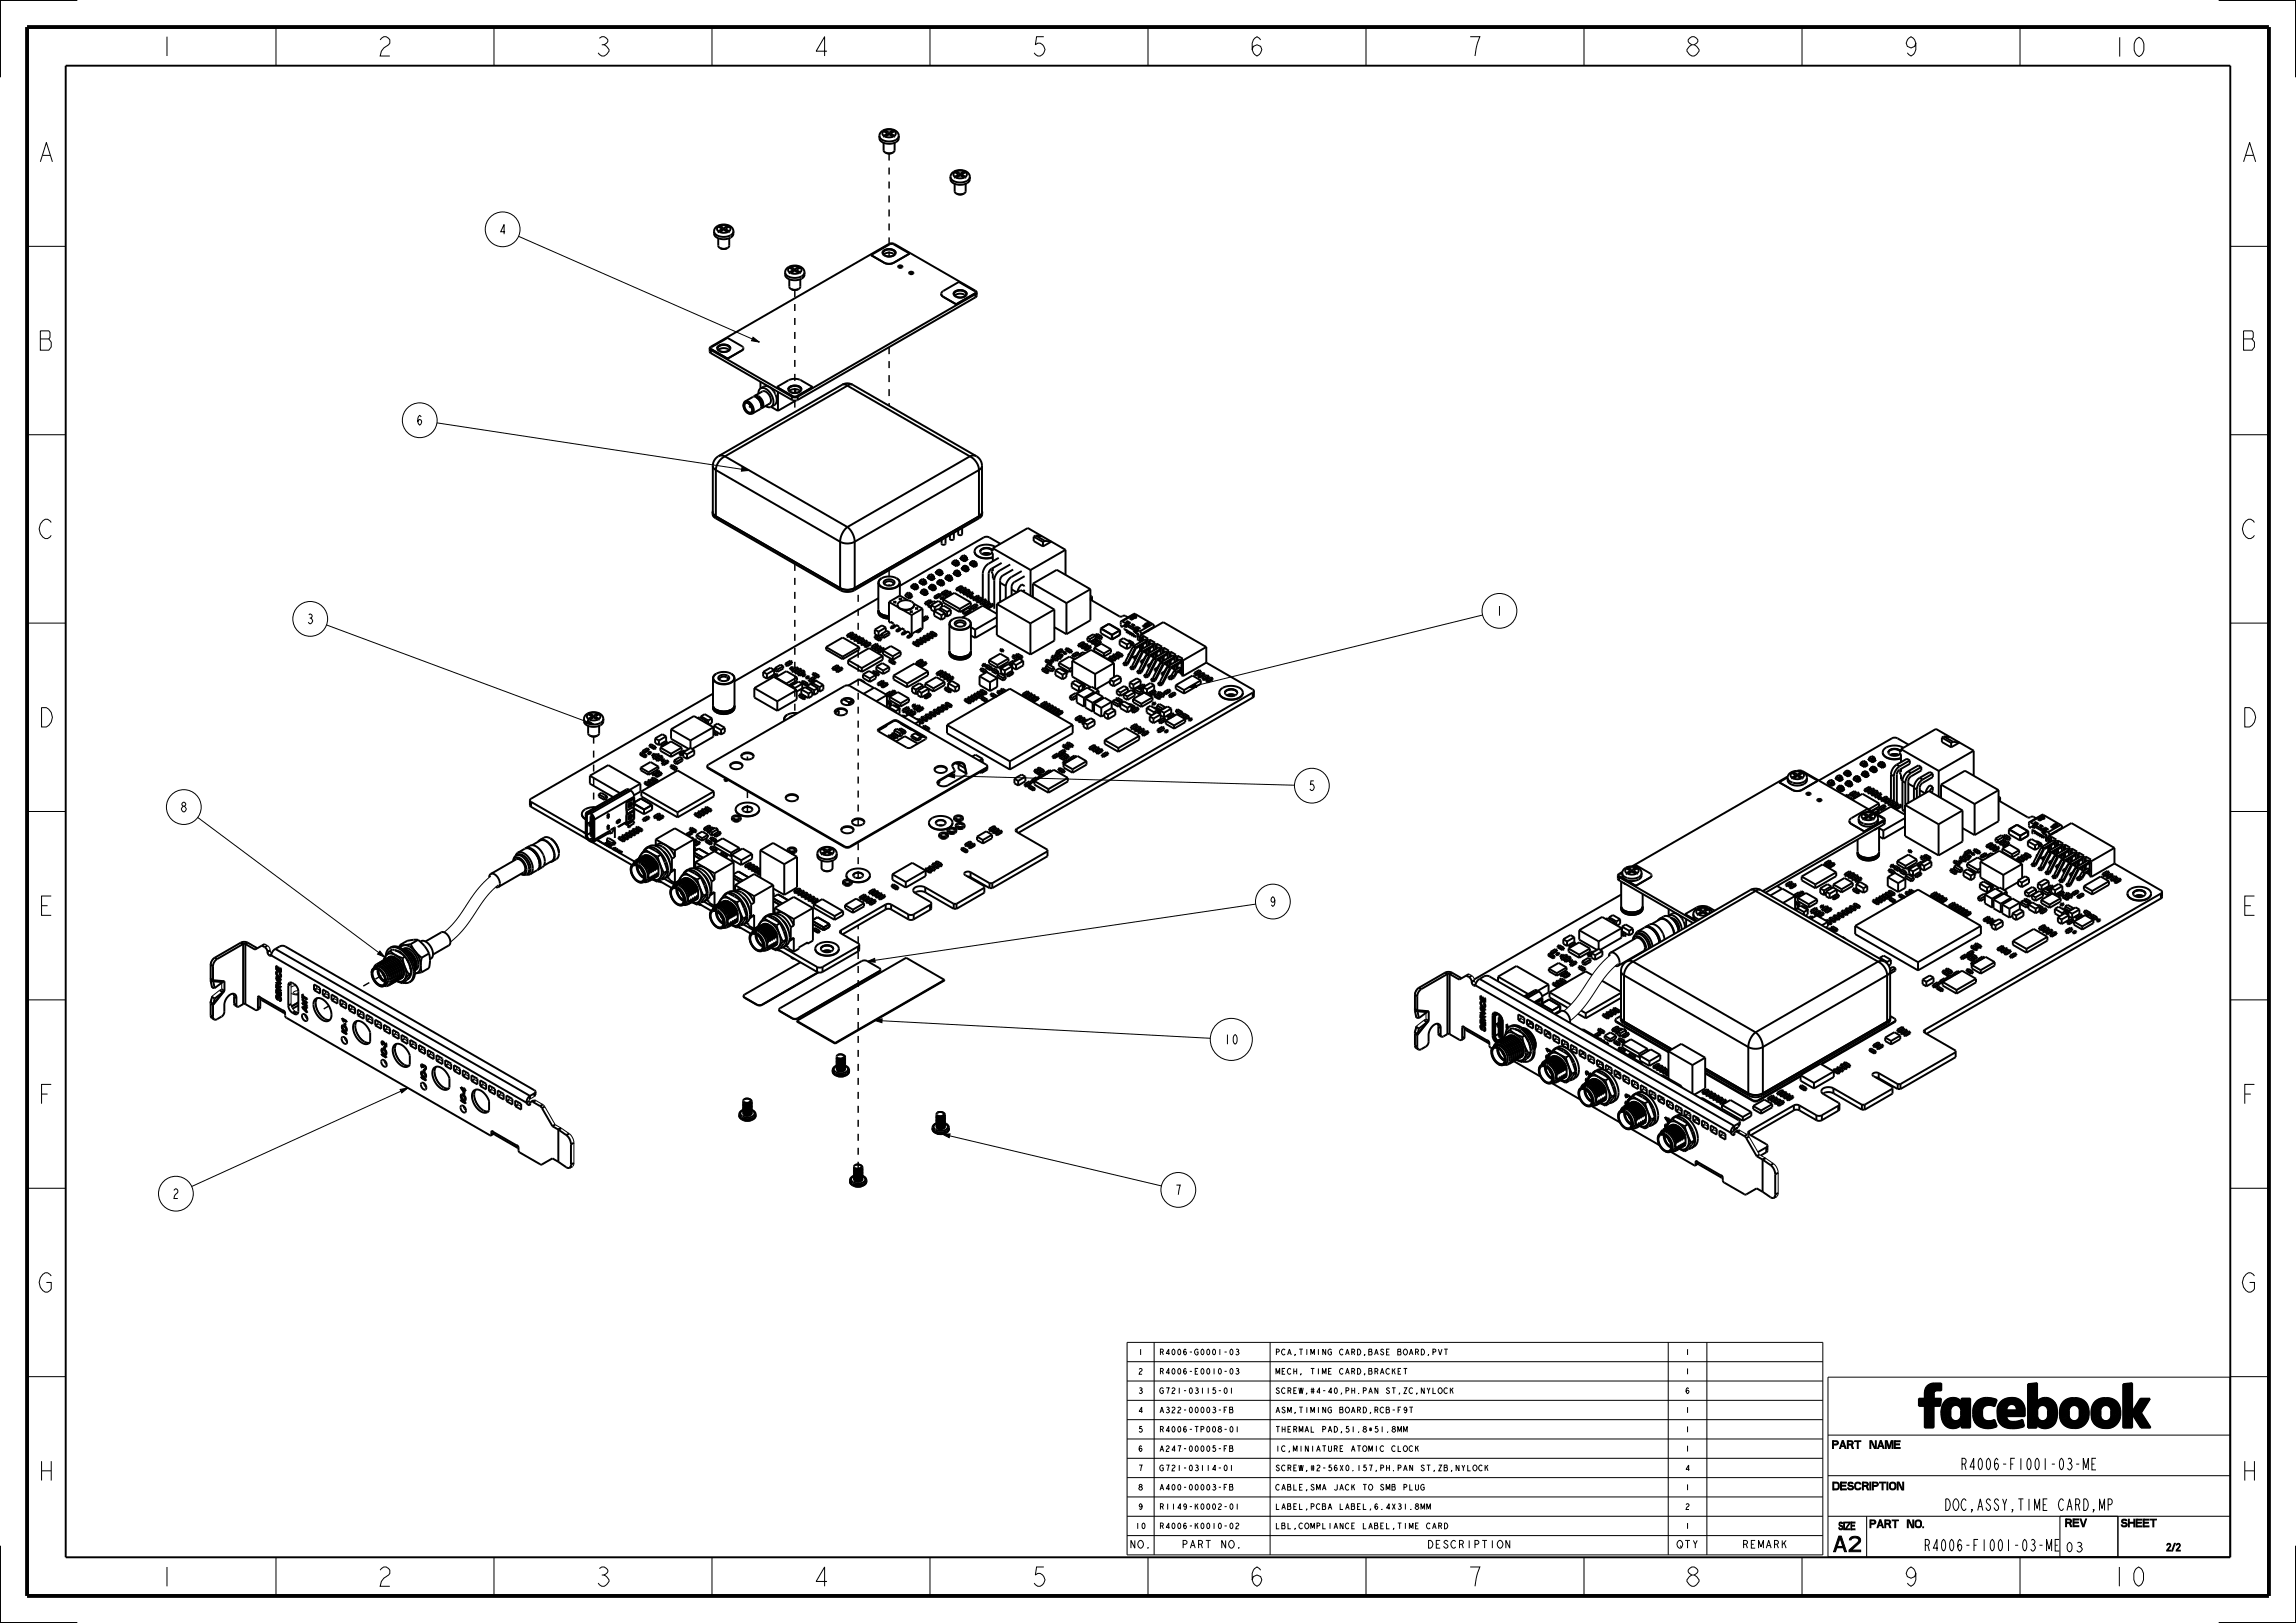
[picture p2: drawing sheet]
<svg xmlns="http://www.w3.org/2000/svg" width="594mm" height="420mm" viewBox="0 0 594 420" stroke-linecap="round" stroke-linejoin="round" font-family="sans-serif">
<defs><g id="words">
<g font-size="6.5">
<text x="40.8" y="14.5">1</text>
<text x="97.2" y="14.5">2</text>
<text x="153.6" y="14.5">3</text>
<text x="210" y="14.5">4</text>
<text x="266.4" y="14.5">5</text>
<text x="322.8" y="14.5">6</text>
<text x="379.2" y="14.5">7</text>
<text x="435.6" y="14.5">8</text>
<text x="492" y="14.5">9</text>
<text x="545.9" y="14.6">10</text>
<text x="9.6" y="41.9">A</text>
<text x="579.6" y="41.9">A</text>
<text x="9.6" y="90.6">B</text>
<text x="579.6" y="90.6">B</text>
<text x="9.6" y="139.4">C</text>
<text x="579.6" y="139.4">C</text>
<text x="9.6" y="188.1">D</text>
<text x="579.6" y="188.1">D</text>
<text x="9.6" y="236.9">E</text>
<text x="579.6" y="236.9">E</text>
<text x="9.6" y="285.6">F</text>
<text x="579.6" y="285.6">F</text>
<text x="9.6" y="334.4">G</text>
<text x="579.6" y="334.4">G</text>
<text x="9.6" y="383.1">H</text>
<text x="579.6" y="383.1">H</text>
<text x="40.8" y="410.5">1</text>
<text x="97.2" y="410.5">2</text>
<text x="153.6" y="410.5">3</text>
<text x="210" y="410.5">4</text>
<text x="266.4" y="410.5">5</text>
<text x="322.8" y="410.5">6</text>
<text x="379.2" y="410.5">7</text>
<text x="435.6" y="410.5">8</text>
<text x="492" y="410.5">9</text>
<text x="545.9" y="410.5">10</text>
</g>
<text font-size="5.2" x="474.4" y="401.6">A2</text>
<g font-size="3.9">
<text x="507.5" y="380.4">R4006-F1001-03-ME</text>
<text x="503.4" y="390.9">DOC,ASSY,TIME CARD,MP</text>
<text x="498" y="401.4">R4006-F1001-03-ME</text>
</g>
<g font-size="3.3">
<text x="129" y="60.6">4</text>
<text x="107.5" y="110">6</text>
<text x="79.2" y="161.4">3</text>
<text x="386.9" y="159.3">1</text>
<text x="338.3" y="204.6">5</text>
<text x="46.5" y="210.1">8</text>
<text x="328.3" y="234.6">9</text>
<text x="316.5" y="270.2">10</text>
<text x="44.5" y="310.2">2</text>
<text x="303.8" y="309.2">7</text>
<text x="534.2" y="401.6">03</text>
</g>
<g font-size="2.6">
<text x="474.1" y="374.8">PART</text>
<text x="483.8" y="374.8">NAME</text>
<text x="474.2" y="385.5">DESCRIPTION</text>
<text x="475.2" y="395.9">SIZE</text>
<text x="483.8" y="395.3">PART</text>
<text x="493.5" y="395.3">NO.</text>
<text x="534.4" y="395.1">REV</text>
<text x="548.8" y="395.1">SHEET</text>
<text x="292.2" y="400.6">NO.</text>
<text x="305.8" y="400.6">PART</text>
<text x="315.5" y="400.6">NO.</text>
<text x="369.4" y="400.6">DESCRIPTION</text>
<text x="433.7" y="400.6">QTY</text>
<text x="450.7" y="400.6">REMARK</text>
<text x="560.5" y="401.4">2/2</text>
</g>
<g font-size="2">
<text x="294.4" y="350.6">1</text>
<text x="299.8" y="350.6">R4006-G0001-03</text>
<text x="329.8" y="350.6">PCA,TIMING</text>
<text x="345.9" y="350.6">CARD,BASE</text>
<text x="360.6" y="350.6">BOARD,PVT</text>
<text x="435.9" y="350.6">1</text>
<text x="294.4" y="355.6">2</text>
<text x="299.8" y="355.6">R4006-E0010-03</text>
<text x="329.8" y="355.6">MECH,</text>
<text x="338.6" y="355.6">TIME</text>
<text x="345.9" y="355.6">CARD,BRACKET</text>
<text x="435.9" y="355.6">1</text>
<text x="294.4" y="360.6">3</text>
<text x="294.4" y="365.6">4</text>
<text x="299.8" y="360.6">G721-03115-01</text>
<text x="299.8" y="365.6">A322-00003-FB</text>
<text x="329.8" y="360.6">SCREW,#4-40,PH.PAN</text>
<text x="329.8" y="365.6">ASM,TIMING</text>
<text x="345.9" y="365.6">BOARD,RCB-F9T</text>
<text x="357.6" y="360.6">ST,ZC,NYLOCK</text>
<text x="435.9" y="360.6">6</text>
<text x="435.9" y="365.6">1</text>
<text x="294.4" y="370.6">5</text>
<text x="299.8" y="370.6">R4006-TP008-01</text>
<text x="329.8" y="370.6">THERMAL</text>
<text x="341.5" y="370.6">PAD,51.8*51.8MM</text>
<text x="435.9" y="370.6">1</text>
<text x="294.4" y="375.6">6</text>
<text x="299.8" y="375.6">A247-00005-FB</text>
<text x="329.8" y="375.6">IC,MINIATURE</text>
<text x="348.9" y="375.6">ATOMIC</text>
<text x="359.1" y="375.6">CLOCK</text>
<text x="435.9" y="375.6">1</text>
<text x="294.4" y="380.6">7</text>
<text x="299.8" y="380.6">G721-03114-01</text>
<text x="329.8" y="380.6">SCREW,#2-56X0.157,PH.PAN</text>
<text x="366.4" y="380.6">ST,ZB,NYLOCK</text>
<text x="435.9" y="380.6">4</text>
<text x="294.4" y="385.6">8</text>
<text x="299.8" y="385.6">A400-00003-FB</text>
<text x="329.8" y="385.6">CABLE,SMA</text>
<text x="344.5" y="385.6">JACK</text>
<text x="351.8" y="385.6">TO</text>
<text x="356.2" y="385.6">SMB</text>
<text x="362" y="385.6">PLUG</text>
<text x="435.9" y="385.6">1</text>
<text x="293.6" y="395.6">10</text>
<text x="294.4" y="390.6">9</text>
<text x="299.8" y="390.6">R1149-K0002-01</text>
<text x="299.8" y="395.6">R4006-K0010-02</text>
<text x="329.8" y="390.6">LABEL,PCBA</text>
<text x="329.8" y="395.6">LBL,COMPLIANCE</text>
<text x="345.9" y="390.6">LABEL,6.4X31.8MM</text>
<text x="351.8" y="395.6">LABEL,TIME</text>
<text x="367.9" y="395.6">CARD</text>
<text x="435.9" y="390.6">2</text>
<text x="435.9" y="395.6">1</text>
</g>
</g></defs>
<g fill="#000">
<path d="M194.8 87.3l1.7 1.2-2.1-.3zM192 120.9l1.9 .8-2.1 .2zM307.5 177.9l1.8-1 .3 1zM152 186.3l1.7 1.2-2-.2zM245 200.8l2-.5v1zM98.3 246.1l1.3 1.6-1.9-.8zM224.4 248.8l1.9-.8 .1 1zM226.2 264l2-.3v1zM103.5 281.9l2-.4-1.6 1.3zM243.7 293.5l2.1-.1-.2 1zM498 359.9l3.1-.1-3.1 .2zM498.6 358.7l1.3-.7h2.3v1.8l-4.2 .1z"/>
<path d="M524.7 358.2l2.3-.3v4.2l-2.3-2.2zM549.3 358.2l2.3-.3v7.5l-2.3 4zM500.2 363.8v5.6h-2.2v-.8zM496.4 361.9h1.6v-.2l2.3-1.2v1.4l-3.9 1.6zM498 360.4h2.3l-2.3 1.3zM498 360.3l2.4-.1-.1 .2h-2.3zM498 360.2l2.5-.2-2.5 .3zM498 360l2.8-.1-.3 .1-2.5 .2zM496.4 363.5l3.9-1.6h1.9l-.2 1.9h-1.8l-2.2 4.8v-4.8h-1.6zM502.8 368.2l4.7 .2-4.4 .3zM502.3 365.2l2.3-.4v1.5l-2.3 .5zM502.3 364.8l2.4-.2-.1 .2-2.3 .4z"/>
<path d="M502.3 366.8l2.3-.5 .1 .6-2.3 .3zM502.3 364.5l2.5-.2-.1 .3-2.4 .2zM502.4 364.2l2.7-.3-.3 .4-2.5 .2zM502.4 367.2l2.3-.3 .3 .4-2.5 .3zM502.6 363.6h3.2l-.7 .3-2.7 .3zM502.5 367.6l2.5-.3 .4 .3-2.7 .3zM504.1 362l1.1-.3 1.1 .2zM502.7 367.9l3.6-.2 .9-.7 .3 1.4-4.7-.2zM503.6 362.3l.5-.3 2.2-.1 .5 .3zM504.1 369.4l2.6-.2-1.3 .4zM503.4 362.5l.2-.2 3.2-.1 .4 .3-4 .2zM503.6 369.1l3.5-.2-.4 .3-2.6 .2z"/>
<path d="M503.2 362.7l4-.2 .3 .5-4.6 .1zM503.1 368.7l4.3-.2-.3 .4-3.5 .2zM502.9 363.1l4.6-.1v-1.1h2.2v7.5h-2.2v-1l-.3-1.4 .2-.5v-1.7l-.4-.8-.9-.4h-3.5zM510.5 365l2.3-.2v1.6l-2.3 .2zM510.5 366.6l2.3-.2 .1 .2-2.3 .3zM510.6 366.9l2.3-.3v.3l-2.3 .2zM510.5 364.5l2.5-.2-.2 .5-2.3 .2zM510.6 367.1l2.3-.2 .2 .2-2.4 .2zM510.6 364.1l2.7-.1-.3 .3-2.5 .2zM510.7 367.3l2.4-.2 .2 .3-2.5 .2zM510.7 363.9l2.8-.1-.2 .2-2.7 .1zM510.8 367.6l2.5-.2 .3 .2-2.7 .2z"/>
<path d="M510.7 363.8l3.5-.2-.7 .2-2.8 .1zM512.4 362.1l1.3-.4 2.1 .3zM510.9 367.8l2.7-.2 .8 .2-3.5 .1zM510.9 363.4l3.6 .2-3.8 .2zM510.9 367.9l3.9-.1-3.7 .3zM514.1 369.6h.8zM511.1 368.1l4-.4 .9-.3 .6 1.7-4.1 .2-.9-.6zM511.9 362.3l.5-.2 3.4-.1 .6 .2zM512.5 369.3l3.8-.1-2.2 .4zM511.5 362.6l.4-.3h4.7l-.6 1.6-1.1-.3-4-.2zM516.9 367.1l2.3-.1 .1 .3-2.3 .2zM516.8 364.2l2.5-.1-.2 .9h-2.3z"/>
<path d="M516.9 364l2.6-.2-.2 .3-2.5 .1zM517 367.5l2.3-.2 .2 .2-2.4 .2zM517 363.7l2.8-.2-.3 .3-2.6 .2zM517.1 367.7l2.4-.2 .2 .2-2.5 .2zM517.1 363.5l3.3-.2-3.4 .4zM519.7 361.8h1.3zM517.2 367.9l2.5-.2 .5 .2-2.9 .2zM517.3 368.1l4.3-.2 1.6-.5 .5 1.6-.5 .2-4.4 .1-.9-.5zM517.8 362.7l1.3-.8 1.9-.1a3.1 3.1 0 0 1 2.8 2.9h-2a1.27 1.27 0 0 0-1.4-1.4l-3.3 .2zM516.8 365h5l2-.3v1.8h-4.7l.1 .5-2.3 .1zM518.8 369.3l4.4-.1-2.4 .4zM524.7 369.5l2.2-1.1v1.1z"/>
<path d="M524.7 359.9l2.3 2.2v.8a2.74 2.74 0 0 1 4.6 .2l-3.4 .5-.7 .4-2.8 5.5zM526.9 368.4l4.9-.6a2.81 2.81 0 0 1-4.9 .6zM528.2 363.6l3.4-.5 .4 .9 .2 1.4-2.4 1v-1.2a1.4 1.4 0 0 0-1.6-1.6zM527.3 364.3l-.2 1.8a1.39 1.39 0 0 0 1.2 1.6 1.39 1.39 0 0 0 1.5-1.3l2.4-1-.1 1.5-.3 .9-4.9 .6-2.2 1.1zM533 366.6l2.2-.2 .1 .2-2.3 .3zM533 364.6l2.4-.3-.1 .6-.1 1.5-2.2 .2zM533 366.9l2.3-.3 .1 .5-2.3 .1zM533 364.3l2.7-.3-.3 .3-2.4 .3zM533.1 367.2l2.3-.1 .3 .2-2.5 .2zM533.1 363.9l3.1-.2-.5 .3-2.7 .3zM533.2 367.5l2.5-.2 .2 .3-2.6 .2zM533.3 363.6l6.6-.2 .5 2.1-2.4 .9v-1.2a1.4 1.4 0 0 0-1.8-1.5l-3.1 .2z"/>
<path d="M536.5 369.6h.8zM533.3 367.8l2.6-.2 .7 .1zM534 362.6a4.2 4.2 0 0 1 5.9 .8l-6.6 .2zM533.3 367.8l3.7-.1 .7-.5 .3-.8 2.4-.9a3.6 3.6 0 0 1-3.1 4.1 3.8 3.8 0 0 1-4-1.8zM541.1 366.6l2.3-.2 .1 .2-2.3 .3zM541.2 364.6l2.4-.3-.2 .6v1.5l-2.3 .2zM541.2 366.9l2.3-.3 .1 .5-2.4 .1zM541.2 364.3l2.6-.3-.2 .3-2.4 .3zM541.2 367.2l2.4-.1 .2 .2-2.5 .2zM541.3 364l3.1-.3-.6 .3-2.6 .3zM541.3 367.5l2.5-.2 .3 .3-2.6 .2zM541.4 363.6l6.7-.2 .5 2.1-2.4 .9v-1.2a1.4 1.4 0 0 0-1.8-1.5l-3.1 .3z"/>
<path d="M544.7 369.6h.8zM541.5 367.8l2.6-.2 .7 .1zM542.2 362.6a4.2 4.2 0 0 1 5.9 .8l-6.7 .2zM541.5 367.8l3.7-.1 .7-.5 .3-.8 2.4-.9a3.6 3.6 0 0 1-3.1 4.1 3.8 3.8 0 0 1-4-1.8zM553.7 361.9h2.5l-2.3 3.7 2.5 3.8h-2.5l-2.3-3.5v3.5h-2.3z"/>
</g>
<g fill="none" stroke="#000" stroke-width=".26">
<path d="M71.4 7v10M127.8 7v10M184.2 7v10M240.6 7v10M297 7v10M353.4 7v10M409.8 7v10M466.2 7v10M522.6 7v10M7 63.7h10M134.2 61.2l62.3 27.3M577 63.7h10"/>
<path d="M194.8 87.3l1.7 1.2-2.1-.3zM7 112.5h10M113 109.4l80.9 12.3M577 112.5h10M192 120.9l1.9 .8-2.1 .2zM383.6 159.2l-76.1 18.7M7 161.2h10M84.5 161.7l69.2 25.8M307.5 177.9l1.8-1 .3 1zM577 161.2h10M152 186.3l1.7 1.2-2-.2zM7 210h10"/>
<path d="M51.2 211.5l48.4 36.2M245 200.8l2-.5v1zM245 200.8l89.9 2.4M577 210h10M127 226.7a33.1 33.1 0 0 0-7.5 9.4l-2.3 2.9-2.3 2.3M128.9 229a31.2 31.2 0 0 0-6.9 8.7l-2.5 3.3-3 2.8M324.9 234l-100.5 14.8M7 258.7h10M54.5 253.2l.3 2.3M55.5 247.9l-.7 .7-.3 .9M56.8 256.2l-2 1.6-.3 1.6M68.5 244.3l1 .7 .4 .9"/>
<path d="M69.9 245.9h.1M75.3 257l.8 .4 1.1 .1M75.3 254.3v5.9l.7 1.2 1.1 .7M75.8 256.9l.6 .3 .8 .1M76.6 255l-1.3 .5M77.2 256.4l-.9 .1-.5 .5M77.2 259.2l-1.8 1.1M77.2 257.2l-.7 .1M81.7 259.5v.1M81.7 259.6h.1M81.7 259.6l.2 1.1 .5 1.2 .8 1 .9 .8M81.9 255.1v.7l.9 .5"/>
<path d="M84.2 256.5v.6l.9 .5M86.5 257.8v.6l.8 .5M88.7 259.1v.6l.9 .5M98.3 246.1l1.3 1.6-1.9-.8zM224.4 248.8l1.9-.8 .1 1zM367 255.7l-.7 .7-.2 .9M380 252.1l1.1 .6 .3 1M381.4 253.7h.1M416.7 247.1a33.8 33.8 0 0 0-7.5 9.3l-2.2 2.9-2.4 2.4M418.6 249.4a31.2 31.2 0 0 0-6.9 8.7l-2.5 3.2-3 2.9M577 258.7h10M78.8 262.5l.3 .7 .4 .5"/>
<path d="M89.1 268.4l.2 .7 .5 .5M89.8 269.6h.1M91 260.4v.6l.8 .5M91.9 265.4v.1M91.9 265.5h.1M91.9 265.5l.2 1.1 .5 1.2 .8 1 .8 .8M93.3 261.7v.6l.8 .5M94.2 269.6h.1M94.3 269.6h.1M95.5 263v.6l.9 .5M97.8 264.3v.6l.8 .5M99.3 274.3l.3 .8 .4 .5"/>
<path d="M100 265.6v.7l.9 .4M102.2 271.4h.1M102.2 271.4l.2 1.2 .5 1.1 .7 1 .9 .8M102.3 266.9v.7l.9 .4M104.5 275.5h.1M104.6 268.2v.7l.8 .5M106.8 269.5v.7l.9 .5M109.1 270.8v.7l.8 .5M111.4 272.1v.7l.8 .5M112.4 277.3v.1M112.4 277.4h.1M112.4 277.4l.2 1.1 .5 1.1 .8 1 .9 .8"/>
<path d="M113.6 273.4v.7l.9 .5M115.9 274.7v.7l.8 .5M118.1 276.1v.6l.9 .5M120.4 277.4v.6l.9 .5M122.7 278.7v.6l.8 .5M124.9 280v.6l.9 .5M226.2 264l2-.3v1zM226.2 264l86.9 4.7M366.1 261l.3 2.3M368.4 264l-2 1.6-.4 1.6M386.9 262v.1M393.5 262.9v.7l.8 .5"/>
<path d="M395.8 264.2v.7l.8 .5M398 265.5v.7l.9 .5M400.3 266.8v.7l.8 .5M402.5 268.1v.7l.9 .5M404.8 269.4v.7l.9 .5M407.1 270.8v.6l.8 .5M409.3 272.1v.6l.9 .5M411.6 273.4v.6l.8 .5M413.9 274.7v.6l.8 .5M416.1 276v.6l.9 .5M418.4 277.3v.6l.8 .5M420.7 278.6v.6l.8 .5"/>
<path d="M422.9 279.9v.6l.9 .5M103.5 281.9l2-.4-1.6 1.3zM105.5 281.5l-55.9 25.5M109.6 280.3l.2 .6 .5 .6M110.3 281.5h.1M114.8 281.4h.1M119.8 286.2l.3 .7 .5 .5M122.7 283.2v.1M122.7 283.3h.1M122.7 283.3l.2 1.1 .5 1.2 .7 1 .9 .7M125 287.3h.1M125 287.3l.1 .1"/>
<path d="M127.2 281.3v.6l.8 .5M129.5 282.6v.6l.8 .5M131.7 283.9v.6l.9 .5M134 285.2v.6l.8 .5M138.1 284.7l.5 .1 2.1 1.3 2.9 4.9M138.5 283.4l-.2 .3-1.2 .7M243.7 293.5l2.1-.1-.2 1zM243.7 293.5l56.8 13.4M425.2 281.2v.7l.8 .4M427.4 282.5v.7l.9 .5M429.7 283.8v.7l.9 .5M432 285.1v.7l.8 .5"/>
<path d="M434.2 286.4v.7l.9 .5M436.5 287.7v.7l.8 .5M438.8 289v.7l.8 .5M441 290.3v.7l.9 .5M443.3 291.7v.6l.8 .5M445.5 293v.6l.9 .5M449.7 292.5h.4l2.2 1.4 2.9 4.9M450.1 291.1l-.2 .4-1.2 .7M7 307.5h10M577 307.5h10M7 356.2h10M291.6 347.4h180v55h-180z"/>
<path d="M291.6 352.4h180M291.6 357.4h180M298.6 347.4v55M328.6 347.4v55M363.1 354.1h1M373.6 349.1h1M375.6 359.6l.4 1M376 359.1l-.8 .9M431.6 347.4v55M441.6 347.4v55M472.9 356.4h104v46.5h-104zM498 359.9l3.1-.1-3.1 .2z"/>
<path d="M498.6 358.7l1.3-.7h2.3v1.8l-4.2 .1zM524.7 359.9l2.3 2.2v.8a2.74 2.74 0 0 1 4.6 .2l-3.4 .5-.7 .4-2.8 5.5zM524.7 358.2l2.3-.3v4.2l-2.3-2.2zM549.3 358.2l2.3-.3v7.5l-2.3 4zM577 356.2h10M291.6 362.4h180M291.6 367.4h180M291.6 372.4h180M291.6 377.4h180M364.6 364.1h1M384.6 379.6l.4 1M385 379.1l-.8 .9"/>
<path d="M472.9 371.4h104M496.4 361.9h1.6v-.2l2.3-1.2v1.4l-3.9 1.6zM496.4 363.5l3.9-1.6h1.9l-.2 1.9h-1.8l-2.2 4.8v-4.8h-1.6zM498 360.4h2.3l-2.3 1.3zM498 360.3l2.4-.1-.1 .2h-2.3zM498 360.2l2.5-.2-2.5 .3zM498 360l2.8-.1-.3 .1-2.5 .2zM500.2 363.8v5.6h-2.2v-.8zM502.3 365.2l2.3-.4v1.5l-2.3 .5zM502.3 364.8l2.4-.2-.1 .2-2.3 .4zM502.3 366.8l2.3-.5 .1 .6-2.3 .3zM502.3 364.5l2.5-.2-.1 .3-2.4 .2z"/>
<path d="M502.4 364.2l2.7-.3-.3 .4-2.5 .2zM502.4 367.2l2.3-.3 .3 .4-2.5 .3zM502.5 367.6l2.5-.3 .4 .3-2.7 .3zM502.6 363.6h3.2l-.7 .3-2.7 .3zM502.6 363.6h3.4zM502.6 363.6h3.4M502.7 367.9l3.6-.2 .9-.7 .3 1.4-4.7-.2zM502.8 368.2l4.7 .2-4.4 .3zM502.9 363.1l4.6-.1v-1.1h2.2v7.5h-2.2v-1l-.3-1.4 .2-.5v-1.7l-.4-.8-.9-.4h-3.5zM503.1 368.7l4.3-.2-.3 .4-3.5 .2zM503.2 362.7l4-.2 .3 .5-4.6 .1zM503.4 362.5l.2-.2 3.2-.1 .4 .3-4 .2z"/>
<path d="M503.6 362.3l.5-.3 2.2-.1 .5 .3zM503.6 369.1l3.5-.2-.4 .3-2.6 .2zM504.1 362l1.1-.3 1.1 .2zM504.1 369.4l2.6-.2-1.3 .4zM510.5 365l2.3-.2v1.6l-2.3 .2zM510.5 366.6l2.3-.2 .1 .2-2.3 .3zM510.5 364.5l2.5-.2-.2 .5-2.3 .2zM510.6 366.9l2.3-.3v.3l-2.3 .2zM510.6 364.1l2.7-.1-.3 .3-2.5 .2zM510.6 367.1l2.3-.2 .2 .2-2.4 .2zM510.7 363.9l2.8-.1-.2 .2-2.7 .1zM510.7 367.3l2.4-.2 .2 .3-2.5 .2z"/>
<path d="M510.7 363.8l3.5-.2-.7 .2-2.8 .1zM510.8 367.6l2.5-.2 .3 .2-2.7 .2zM510.9 367.8l2.7-.2 .8 .2-3.5 .1zM510.9 363.4l3.6 .2-3.8 .2zM510.9 367.9l3.9-.1-3.7 .3zM511.1 368.1l4-.4 .9-.3 .6 1.7-4.1 .2-.9-.6zM511.5 362.6l.4-.3h4.7l-.6 1.6-1.1-.3-4-.2zM511.9 362.3l.5-.2 3.4-.1 .6 .2zM512.4 362.1l1.3-.4 2.1 .3zM512.5 369.3l3.8-.1-2.2 .4zM514.1 369.6h.8zM516.8 365h5l2-.3v1.8h-4.7l.1 .5-2.3 .1z"/>
<path d="M516.8 364.2l2.5-.1-.2 .9h-2.3zM516.9 367.1l2.3-.1 .1 .3-2.3 .2zM516.9 364l2.6-.2-.2 .3-2.5 .1zM517 367.5l2.3-.2 .2 .2-2.4 .2zM517 363.7l2.8-.2-.3 .3-2.6 .2zM517.1 367.7l2.4-.2 .2 .2-2.5 .2zM517.1 363.5l3.3-.2-3.4 .4zM517.2 367.9l2.5-.2 .5 .2-2.9 .2zM517.3 368.1l4.3-.2 1.6-.5 .5 1.6-.5 .2-4.4 .1-.9-.5zM517.8 362.7l1.3-.8 1.9-.1a3.1 3.1 0 0 1 2.8 2.9h-2a1.27 1.27 0 0 0-1.4-1.4l-3.3 .2zM518.8 369.3l4.4-.1-2.4 .4zM519.7 361.8h1.3z"/>
<path d="M521.8 364.7h2l-2 .3zM524.7 369.5l2.2-1.1v1.1zM526.9 368.4l4.9-.6a2.81 2.81 0 0 1-4.9 .6zM527.3 364.3l-.2 1.8a1.39 1.39 0 0 0 1.2 1.6 1.39 1.39 0 0 0 1.5-1.3l2.4-1-.1 1.5-.3 .9-4.9 .6-2.2 1.1zM528.2 363.6l3.4-.5 .4 .9 .2 1.4-2.4 1v-1.2a1.4 1.4 0 0 0-1.6-1.6zM533 366.6l2.2-.2 .1 .2-2.3 .3zM533 364.6l2.4-.3-.1 .6-.1 1.5-2.2 .2zM533 366.9l2.3-.3 .1 .5-2.3 .1zM533 364.3l2.7-.3-.3 .3-2.4 .3zM533.1 367.2l2.3-.1 .3 .2-2.5 .2zM533.1 363.9l3.1-.2-.5 .3-2.7 .3zM533.2 367.5l2.5-.2 .2 .3-2.6 .2z"/>
<path d="M533.3 363.6l6.6-.2 .5 2.1-2.4 .9v-1.2a1.4 1.4 0 0 0-1.8-1.5l-3.1 .2zM533.3 367.8l3.7-.1 .7-.5 .3-.8 2.4-.9a3.6 3.6 0 0 1-3.1 4.1 3.8 3.8 0 0 1-4-1.8zM533.3 367.8l2.6-.2 .7 .1zM534 362.6a4.2 4.2 0 0 1 5.9 .8l-6.6 .2zM536.5 369.6h.8zM541.1 366.6l2.3-.2 .1 .2-2.3 .3zM541.2 364.6l2.4-.3-.2 .6v1.5l-2.3 .2zM541.2 366.9l2.3-.3 .1 .5-2.4 .1zM541.2 364.3l2.6-.3-.2 .3-2.4 .3zM541.2 367.2l2.4-.1 .2 .2-2.5 .2zM541.3 364l3.1-.3-.6 .3-2.6 .3zM541.3 367.5l2.5-.2 .3 .3-2.6 .2z"/>
<path d="M541.4 363.6l6.7-.2 .5 2.1-2.4 .9v-1.2a1.4 1.4 0 0 0-1.8-1.5l-3.1 .3zM541.5 367.8l3.7-.1 .7-.5 .3-.8 2.4-.9a3.6 3.6 0 0 1-3.1 4.1 3.8 3.8 0 0 1-4-1.8zM541.5 367.8l2.6-.2 .7 .1zM542.2 362.6a4.2 4.2 0 0 1 5.9 .8l-6.7 .2zM544.7 369.6h.8zM553.7 361.9h2.5l-2.3 3.7 2.5 3.8h-2.5l-2.3-3.5v3.5h-2.3zM291.6 392.4h180M291.6 382.4h180M291.6 387.4h180M291.6 397.4h180M367 394.1h-.8v1.5h.8M368.5 384.4l-.3-.3a.76 .76 0 0 0-.7 .8 .76 .76 0 0 0 .7 .7l.3-.2v-.5h-.4"/>
<path d="M369.1 390.6v-1.5l.5 1.3 .5-1.3v1.5M373.7 394.1a.76 .76 0 0 1 .9 .8 .76 .76 0 0 1-.9 .7zM472.9 381.9h104M472.9 392.4h104M482.9 392.4v10.5M532.9 392.4v10.5M547.9 392.4v10.5M71.4 403v10M127.8 403v10M184.2 403v10M240.6 403v10M297 403v10"/>
<path d="M353.4 403v10M409.8 403v10M466.2 403v10M522.6 403v10"/>
<circle cx="130" cy="59.3" r="4.5"/>
<circle cx="108.6" cy="108.8" r="4.5"/>
<circle cx="387.9" cy="158.1" r="4.5"/>
<circle cx="80.3" cy="160.2" r="4.5"/>
<circle cx="47.6" cy="208.9" r="4.5"/>
<circle cx="339.4" cy="203.3" r="4.5"/>
<circle cx="329.3" cy="233.3" r="4.5"/>
<circle cx="318.6" cy="269" r="5.4"/>
<circle cx="45.5" cy="308.9" r="4.5"/>
<circle cx="304.8" cy="307.9" r="4.5"/>
</g>
<path d="M521.8 364.8h2" fill="none" stroke="#000" stroke-width=".28"/>
<g fill="none" stroke="#000" stroke-width=".51">
<path d="M20 0h-20v20M574 0h20v20M228.6 35.1l-.1 .1 .5 .1M228.6 33.9l1 .6M228.6 33.9l-.3 .6 .3 .6M228.9 33.7l-.4 .2h.1M228.9 33.7h.1M228.9 33.7v.4M229 33.7l1-.2 1.1 .2M229 35.3l1 .2 1.1-.2M229 33.7l.9 .6M229.6 34.6l-1 .5"/>
<path d="M229.6 34.6v.4M229.6 34.5v.1M229.6 34.5v.5M229.6 34.7l.2 .2M229.9 34.8h.2M229.9 34.3h.2M229.9 34.8l-.9 .5M229.9 34.3v.5M230.1 34.3v.5M230.1 34.8l1 .5M230.4 34.5l1 .6M230.4 34.7l-.2 .2"/>
<path d="M230.4 34.5l.1 .5M231.1 33.7l-1 .6M231.2 33.7l.3 .2h-.1M231.2 33.7h-.1M231.2 33.7v.4M231.4 33.9l-1 .6M231.4 33.9l.4 .6-.4 .6M231.4 35.1l.1 .1-.4 .1M185.8 59.8l-.1 .1 .5 .1M185.8 58.6l1 .6M185.8 58.6l-.3 .6 .3 .6M186.1 58.4l-.4 .2h.1"/>
<path d="M186.1 58.4h.1M186.1 58.4v.4M186.2 58.4l1-.2 1.1 .2M186.2 58.4l1 .6M186.8 59.3l-1 .5M186.8 59.3v.4M186.8 59.2v.1M186.8 59.2v.5M186.8 59.4l.3 .2M187.2 59.5h.1M187.2 59h.1M187.2 59.5l-1 .5"/>
<path d="M187.2 59v.5M187.3 59v.5M187.3 59.5l1 .5M187.7 59.2v.1M187.7 59.4l-.3 .2M187.7 59.2v.5M187.7 59.3v.4M187.7 59.3l.9 .5M188.3 58.4l-1 .6M188.4 58.4l.4 .2h-.2M188.4 58.4h-.1M188.4 58.4v.4"/>
<path d="M188.6 59.8l.2 .1-.5 .1M188.6 58.6l-.9 .6M188.6 58.6l.4 .6-.4 .6M247 45.8h-.1l.5 .2M247 44.6l1 .6M247 44.6l-.3 .6 .3 .6M247.2 44.3l-.3 .2 .1 .1M247.2 44.3l.2 .1M247.2 44.3v.4M247.4 44.4l1-.2 1 .2M247.4 44.4l.9 .5M247.4 46l1 .2 1-.2"/>
<path d="M248 45.2l-1 .6M248 45.2v.4M248 45.3l.2 .2M248.3 45.4h.2M248.3 44.9h.2M248.3 45.4l-.9 .6M248.3 44.9v.5M248.5 44.9v.5M248.5 45.4l.9 .6M248.8 45.2h.1M248.8 45.3l-.2 .2M248.8 45.2v.4"/>
<path d="M248.9 45.2v.4M248.9 45.2l.9 .6M249.4 44.4l-.9 .5M249.6 44.3l.3 .2-.1 .1M249.6 44.3l-.2 .1M249.6 44.3v.4M249.8 45.8h.1l-.5 .2M249.8 44.6l-1 .6M249.8 44.6l.3 .6-.3 .6M186.2 60l1 .2 1.1-.2M204.2 69.3l1 .6M204.2 69.3l-.3 .6 .3 .6"/>
<path d="M204.2 70.5h-.1l.5 .2M204.5 69l-.4 .2 .1 .1M204.5 69h.1M204.5 69v.4M204.6 69l1-.1 1.1 .1M204.6 69l.9 .6M205.2 69.9l-1 .6M205.2 69.9v.4M205.2 69.9h.1M205.2 70l.2 .2M205.5 69.6v.5M205.5 70.1h.2"/>
<path d="M205.5 70.1l-.9 .6M205.7 69.6h-.2M205.7 69.6v.5M205.7 70.1l1 .6M206 69.9l1 .6M206 70l-.2 .2M206 69.9l.1 .4M206.7 70.7l-1.1 .2-1-.2M206.7 69l-1 .6M206.8 69l.4 .2-.2 .1M206.8 69h-.1M206.8 69v.4"/>
<path d="M207 69.3l-1 .6M207 69.3l.4 .6-.4 .6M207 70.5h.2l-.5 .2M225.3 66h.1M225.3 66l3.5 2M228.3 65.4v.1M228.3 65.4l.5 .7 1.2 .3 1.2-.3 .5-.7M228.6 65.9l.6-.4 .8-.1 .8 .1 .6 .4M228.7 65l.7-.4h1.1l.8 .4 .3 .6-.7 .6-1.3 .1-1-.5-.1-.4zM228.8 68h.1M230.1 63.3l1-.1 4.2 2.4M230.1 63.3l-4.8 2.7"/>
<path d="M230.1 63.3h.1M231.2 64.7l-.8-.2h-1l-.8 .4-.3 .5M231.2 64.7l.5 .7M231.2 64.8l-.8-.3-1 .1-.8 .3-.3 .5M231.2 64.8l.5 .6M231.2 68l-1.2 .3-1.2-.3M231.2 68h.1M231.7 65.4v.1M232.4 69l.2-.2 .4-.1 .4 .2v.2M232.4 69h.1M232.4 69v.1M232.4 69.1h.1"/>
<path d="M232.7 68.8l-.3 .3M233.1 68.8h-.4M233.1 68.8l.3 .3M233.1 68.8l.1 .2-.3 .1-.3-.1 .1-.2M233.4 69.1l-.5 .2-.5-.2M233.4 69.1h.1M235.2 70.8h.1M235.3 70.4l-.1 .4M235.3 65.6l-4.1 2.4M235.3 65.6h.1M235.3 70.4h.1M235.3 70.4l.6-.1 .4 .3"/>
<path d="M235.5 70.5l-.3 .2M236 70.5h-.5M236 70.5l.2 .2M236 70.5v.1l-.3 .2-.2-.2v-.1M236.2 70.8l-.5 .2-.5-.2M236.3 70.8h-.1M236.3 70.6h.1M236.3 70.6v.2M243.5 76v.1M243.5 76.1l.5 .7M243.5 76.1h.1M244 76.8h.1"/>
<path d="M244 76.8l3.4 2M246.7 76v.1M246.7 76l.5-.7 1.2-.2 1.2 .3 .5 .6M246.7 76l.5 .7M247 76.5l.6-.4 .8-.1 .8 .1 .6 .4M247.1 75.6l.7-.3 1.1-.1 .8 .4 .2 .6-.6 .6-1.4 .1-.9-.5-.1-.4zM247.2 76.7h.1M250.1 76l-.5-.6-1.2-.3-1.2 .3-.5 .6M250.1 76l-.3 .6-.8 .4h-1l-.8-.3M250.1 76v.1M252.2 76l-4.8 2.8M252.2 76h.1"/>
<path d="M252.2 75.4l-4.1-2.4-4.1 2.3-.5 .7M252.2 75.4l.2 .3M252.2 75.4h.1M252.4 76.1l-46 26.6M252.4 76.9l-46 26.6M252.4 76.1v.8M252.4 75.7l-.2 .3M252.4 75.7h.1M252.7 75.7l-.3-.5-21-12.1-1.1-.1-46.4 26.7-.3 .4M252.7 75.7l-.3 .4M252.7 75.7v.9l-.3 .3M183.6 90.1v1l.3 .3"/>
<path d="M183.6 90.1l.3 .5M183.9 90.1l.2 .3M183.9 90.1h.1M183.9 90.6v.8M183.9 91.4l21 12.1M183.9 90.6l21 12.1M184.1 90.4h.1M184.1 90.4l4.1 2.4M185.5 90.1v.1M185.5 90.1l.5 .7 1.3 .3 1.2-.3 .4-.7M185.9 90.6l.5-.4 .8-.1 .8 .1 .6 .4M185.9 89.7l.7-.4h1.1l.8 .4 .3 .6-.7 .6-1.3 .1-1-.5-.1-.4z"/>
<path d="M188.2 92.8h.1M188.4 89.4l-.8-.2h-1l-.8 .4-.3 .5M188.4 89.4l.5 .7M188.4 89.5l-.8-.3-1 .1-.8 .3-.3 .5M188.4 89.5l.5 .6M188.9 90.1v.1M191.9 90.7l-3.7 2.1M191.9 90.7h.1M192 89.6h.1M192 89.6l-3.8-2.2-4.1 2.4-.2 .3M192 89.6l.3 .5M192.3 90.2l-.4 .5"/>
<path d="M192.3 90.1v.1M192.3 90.1h.1M196.7 98.8v1.7M204 98.4l1.2-.3 1.4 .1 3.6 2M204 98.4l-3 1.7M204 98.4v.1M217.9 99.6h.1M217.9 99.6l-32 18.4M217.9 99.6l.6-.1 .7 .3M219.2 99.8l-31.6 18.3M219.2 99.8l31.7 18.3M220.6 99.6l-.6-.1-.8 .3"/>
<path d="M220.6 99.6l32 18.4M220.6 99.6l-1.3-.4-1.4 .4M185.9 118a2.89 2.89 0 0 0-1.5 2.5M185.9 118l.7-.1 1 .2M187.6 118.1l-.9 .6-.8 .9-.5 1-.2 1M187.6 118.1l31.6 18.3M192.4 104.5l.3-.4h.5l1.1 1 .3 1.4-.2 .5-.5 .1M192.4 104.5l-.1 .7 .4 .9 .5 .7 .7 .3M192.6 104.3h.8l.8 .7 .4 1.1-.3 .8h-.8l-.7-.8-.4-1zM192.8 103.9l-.4 .6M192.8 103.9h.9l.9 1 .4 1.3-.4 .8M193.5 104.3v.1"/>
<path d="M193.5 104.3h-.5l-.3 .3 .1 1.2 1 .9h.5l.3-.4M194 105.2l.1 .2M194.1 105l-.1 .2M194.4 105.3l-.3 .1M194.6 107l-.7 .1M195.3 102.7h-.5l-2 1.2M195.3 102.7l.8 .5 .7 1 .1 1.1-.3 .6M195.3 102.4l2-1.1 .8 .1 .8 .7 .5 .9v.9l-.3 .6M195.3 102.4l-.2 .3M195.3 102.4l.9 .1 .9 1 .4 1.3-.4 .8M195.3 102.7l.8 .1 .8 .8 .3 1.1-.3 .8M195.3 102.7h.1"/>
<path d="M195.7 102.9l.9 .9 .4 1.2M196.6 105.9l-.2 .1M196.6 105.9l-2 1.1M196.8 100.5l1-.6h.5l.8 .3 .8 .7 .7 1.1 .3 1.1-.1 1.1-.4 .6M196.8 100.5l-.5 .5-.1 .9M196.8 100.5l.6-.1 .7 .2 1.4 1.4 .5 1.1 .1 .9-.1 .7-.5 .6M196.8 105.7h.1M196.9 105.5h.1M197.1 105.6l-.3 .1M198 105.1l.8 .3 .7-.1M199.1 104.5h-.2M199.1 104.5l-2 1.1"/>
<path d="M199.5 105.3l1.8 1M200.4 104.8l-.3 .1M200.4 104.8l-.9 .5M201 100.1v.1M201 100.1l4.1 2.4M201.3 101.4v4.9M203.9 100.7v.1M203.9 100.7l.5 .7 1.3 .3 1.2-.3 .4-.7M204.2 101.2l.6-.4 .8-.1 .8 .1 .6 .4M204.3 100.3l.7-.3 1.1-.1 .8 .4 .3 .6-.7 .6-1.3 .1-1-.5-.1-.4zM204.9 103.5l.7 .2 .8-.2M204.9 102.7l.7 .1 .8-.1"/>
<path d="M204.9 102.7v.8M205.1 102.5h1.1M205.8 103.7l-4.5 2.6M205.8 100.7v1M205.8 103.7h.1M206.2 102.5h.1M206.2 102.5h-1.1M206.4 102.7v.8M206.8 100.1l-.8-.3h-1l-.8 .4-.3 .5M206.8 100.1l.5 .6M206.8 100.1l-.8-.3-1 .1-.8 .3-.3 .5M207.3 100.7v.1"/>
<path d="M210.2 100.2l-4 2.3M210.2 100.2h.1M250.9 118.1l.9 .6 .8 .9 .5 1 .2 1M250.9 118.1l-31.7 18.3M252.6 118l-.8-.1-.9 .2M252.6 118a2.89 2.89 0 0 1 1.4 2.5M184.4 132.5v.6M184.4 132.5l.2 .6 .5 .5M184.4 133.1l.2 .5 .5 .5M184.4 132.2v.3M184.4 132.5h.1M184.4 120.5l.2 .6 .6 .5"/>
<path d="M184.4 120.5v12M185.1 133.6v.5M185.1 134.1l32.3 18.7M185.1 133.6l32.3 18.6M185.2 121.6v12l-.6-.5-.2-.6M185.2 121.6l32.1 18.6M219.2 136.4l1.4 1.7 .5 2.1M219.2 136.4l-1.3 1.7-.6 2.1M244.6 139.1v1.6l-.1 .2-.5 .1-.4-.2v-1.1M246.8 137.9v1.6l-.2 .2h-.4l-.4-.1v-1.1M248.9 136.7v1.5l-.1 .2-.5 .1-.4-.2v-1.1M253.3 121.6l-32.2 18.6"/>
<path d="M253.4 133.6l-32.4 18.6M253.4 134.1l-32.4 18.7M253.4 133.6v.5M254 120.5v12.1l-.2 .5-.5 .5v-12M254 120.5l-.2 .6-.5 .5M254.1 132.2l-.1 .8-.6 .6M254.1 132.5l-.1 1-.6 .6M267.4 138.9v1.1l2.4 1.4M267.4 138.9l2.4 1.4M267.9 138.6l-.5 .3M267.9 138.6l1.7 .2M267.9 138.6l2.4 1.4"/>
<path d="M270.3 140l-.5 .3M270.3 140l1.7 .2-2.2 1.2M217.4 152.2l1.8 .5 1.8-.5M217.4 152.2v.6M221 152.8l-1.8 .4-1.8-.4M221 152.2v.6M221.1 140.2v12l-1.9 .4-1.9-.4v-12M221.1 140.2l-1.9 .4-1.9-.4M227.2 158.4v.1M227.2 158.4l.3 .7 .6 .5M227.2 150.8l.3 .6 .6 .5 .8 .4 1.1 .1 1.1-.1 .9-.4 .6-.5 .2-.6M227.2 154.8l-37.2 21.5"/>
<path d="M227.2 150.8v7.6M227.2 157.8h.1M227.2 158v.1M227.2 158.1l.3 .6 .6 .5 1.9 .5M227.2 157.8l.1 .2M227.2 158.1h.1M227.2 158.1l.3 .6 .8 .6M227.2 158.5l.3 .6 .6 .5M227.3 158l.2 .6 .6 .5 1.9 .4M227.3 158l.3 .6 .6 .4 1.8 .4-1-.1-.9-.3M228.1 149.7l-.6 .5-.3 .6M228.1 149.7l-.7 .8 .1 .8 1 .7 1.5 .3 1.5-.3 1-.6 .2-.9-.7-.8"/>
<path d="M228.1 149.7l.8-.4 1.1-.1 1.1 .1 .9 .4M228.1 149.7h.1M228.1 159.6l1.9 .5M228.1 159.2l.2 .1M228.3 159.3l1.7 .3zM229.2 151.4l-.3-.3 .2-.4 .9-.3 1 .3 .1 .4-.2 .3M229.2 151.4l-.5-.4v-.5l.5-.4 .8-.2 .9 .2 .5 .4v.5l-.5 .4M229.2 151.4l.8 .2 .9-.2M230 155.8v5.2l.4 .2M230 155.8l2.4 1.4M231.5 155.6l-.4 .2 .4 .2M231.5 155.6l.4 .2-.4 .2"/>
<path d="M231.5 155.6v.4M232 149.7l.6 .5 .2 .6M232.2 156.5l.2 .7M232.2 156.5l.2 .5 .4 .4 1.5 .4 1.5-.4 .5-.4 .2-.5M232.4 157.2l1 .6M232.8 150.8v3.3M232.8 154.1l-2.8 1.7M232.8 154.1l2.1 1.3M232.9 154.8l-.3 .2 .3 .2M232.9 154.8l.4 .2-.4 .2M232.9 154.8v.4M233.4 157.8l2.5 1.4"/>
<path d="M234.2 154v.2l1.1 .7M234.3 153.9l-.1 .1M234.3 153.7l.7-.4 .8 .5M234.3 153.7v.4l-.1-.1M234.3 153.7l.8 .5M234.9 155.4l.9 .3 .6 .5M234.9 155.4l-.9-.1-.9 .3-.7 .4-.2 .5M235.1 153.8h.3zM235.1 154.2l.1 .4M235.2 154.6l.1 .1M235.3 153.8l-.1 .1M235.3 153.8l.1 .1"/>
<path d="M235.3 153.7v.1M235.3 154.7v.2M235.7 151.8v.2l1.1 .6M235.7 158.1l-.3 .2 .3 .2M235.7 158.1l.4 .2-.4 .2M235.7 158.1v.4M235.8 153.8l-.7 .4M235.8 153.8l.1 .4M235.9 159.2v5.1M235.9 154.2l-.7 .4M235.9 154.2l.1 .1M235.9 151.7l-.2 .1"/>
<path d="M235.9 151.5l.7-.5 .8 .5M235.9 151.5l.8 .4M235.9 151.5v.3h-.2M236 154.3l-.7 .4M236 154.3v.2l-.7 .4M236.4 156.2l2.3 1.3M236.4 156.2l.1 .3M236.5 156.5l-.2 .7-.8 .5-1 .2-1.1-.1M236.6 151.6h.4zM236.7 151.9v.4M236.7 152.3l.1 .1M236.8 151.6h.1"/>
<path d="M236.8 151.6h-.1M236.8 151.5v.1M236.8 152.4v.2M237.2 157.3l-.4 .2 .4 .2M237.2 157.3l.3 .2-.3 .2M237.2 157.3v.4M237.4 151.5l-.7 .4M237.4 151.5v.4M237.4 151.9l.2 .1M237.4 151.9l-.7 .4M237.6 152l-.8 .4M237.6 152v.2l-.8 .4"/>
<path d="M237.8 150.5v.2l1.2 .7M238 150.4l-.2 .1M238 150.2l.7-.4 .8 .5M238 150.2l.8 .5M238 150.2v.4l-.2-.1M238.2 153.2v.2l1.1 .6M238.3 153.1l-.1 .1M238.4 152.9l.7-.4 .8 .4M238.4 152.9l-.1 .4-.1-.1M238.4 152.9l.7 .4M238.7 157.5l-2.8 1.7M238.7 157.5v5.2l-.3 .2"/>
<path d="M238.8 150.4h.3zM238.8 150.7v.4M238.8 151.1l.2 .1M238.9 150.3l.1 .1M238.9 150.3l-.1 .1M238.9 150.2v.1M239 151.2v.2M239.1 153h.4zM239.2 153.8h.1M239.3 153h-.1M239.3 153h.1M239.3 152.9v.1"/>
<path d="M239.3 156v.3l.4 .2M239.3 156l.4 .2M239.3 153.8v.2M239.5 150.3l-.7 .4M239.5 150.3v.4M239.5 150.7l.2 .1M239.5 150.7l-.7 .4M239.7 150.8l-.7 .4M239.7 150.8v.2l-.7 .4M239.7 156.2v.3M239.9 152.9v.5M239.9 152.9l-.8 .4 .1 .5"/>
<path d="M239.9 153.4h.1M239.9 153.4l-.7 .4M240 149.3v.2l1.1 .7M240 153.4v.2l-.7 .4M240 153.4l-.7 .4M240 156.4v.5l.7 .4M240 156.4l.7 .4M240.1 159.6l-.4-.2-1 .6M240.1 159.6l-1.3 .8M240.1 159.6v.5l-1.3 .7M240.1 149.2l-.1 .1M240.1 149l.7-.4 .8 .4"/>
<path d="M240.1 149l.8 .5M240.1 149v.4l-.1-.1M240.3 152v.2l1.1 .6M240.5 151.9l-.2 .1M240.5 151.7l.7-.5 .8 .5M240.5 151.7l-.1 .3h-.1M240.5 151.7l.8 .4M240.7 156.8v.5M240.9 156.7l-.2 .1M240.9 157.1l-.2 .2M240.9 156.6v1.2l.8 .4M240.9 156.6l.9 .5"/>
<path d="M240.9 149.1h.3zM240.9 149.5v.4M240.9 149.9l.2 .1M241 155.5l-.5-.3-1.2 .8M241 155.5l-1.3 .7M241 155.5v.3l-1.3 .7M241.1 149.1l.1 .1M241.1 149.1l-.2 .1M241.1 149v.1M241.1 150v.2M241.2 151.8h.4zM241.3 152.1v.4"/>
<path d="M241.3 152.5l.1 .1M241.4 151.7v.1M241.4 151.8h.1M241.4 151.8h-.1M241.4 152.6v.2M241.6 149l-.7 .5M241.6 149l.1 .5M241.7 149.5l.1 .1M241.7 149.5l-.8 .4M241.7 158.1l.9-.5 1.9 1.1M241.7 158.1v1.2l1.8 1.1M241.7 158.1l1.8 1.1"/>
<path d="M241.7 154.4v.3l.4 .2M241.7 154.4l.4 .2M241.8 149.6l-.7 .4M241.8 149.6v.2l-.7 .4M241.8 157.1v.9M242 151.7v.4M242 151.7l-.7 .4M242 152.1l.1 .1M242 152.1l-.7 .4M242.1 148.1v.2l1.1 .6M242.1 155.9l-.5-.3-1.6 .8M242.1 154.6v.3"/>
<path d="M242.1 152.2v.2l-.7 .4M242.1 152.2l-.7 .4M242.2 148l-.1 .1M242.2 147.8l.8-.4 .7 .4M242.2 147.8l.8 .4M242.2 147.8v.4l-.1-.1M242.4 150.7v.2l1.2 .7M242.6 150.6l-.2 .1M242.6 150.4l.7-.4 .8 .5M242.6 150.4v.4l-.2-.1M242.6 150.4l.8 .5M243 147.9h.3z"/>
<path d="M243 148.2l.1 .5M243.1 148.7h.1M243.2 157.3l.9-.6 1.9 1.1M243.2 157.6l-.3 .1M243.2 157.3l1.8 1.1M243.2 157.3v.6M243.2 147.9h.1M243.2 147.9h-.1M243.2 147.8v.1M243.2 148.7v.2M243.3 154.7v.3l.3 .2M243.3 154.7l.3 .2"/>
<path d="M243.3 150.6h.4zM243.4 150.9v.4M243.4 153.9l-.4-.3-1.3 .8M243.4 153.9l-1.3 .7M243.4 153.9v.3l-1.3 .7M243.4 151.3l.2 .1M243.5 150.5l.1 .1M243.5 150.5h.1M243.5 150.5l-.1 .1M243.5 153.5v.3l.5 .2M243.5 153.5l.5 .2M243.5 159.2v1.2"/>
<path d="M243.6 151.4v.2M243.6 154.9v.3M243.7 156.1l-1-.6-1.8 1.1M243.7 156.1l-1.9 1M243.7 156.1v.9M243.7 147.8l-.7 .4M243.7 147.8l.1 .4M243.8 148.2l.1 .1M243.8 148.2l-.7 .5M243.9 148.3l-.7 .4M243.9 148.3v.2l-.7 .4M244 153.7v.3"/>
<path d="M244 155.1l2.9-1.7 4.3 2.5M244 155.1v.8l4.3 2.5M244 155.1l4.3 2.5M244.1 150.5v.4M244.1 150.5l-.7 .4M244.1 150.9l.2 .1M244.1 150.9l-.7 .4M244.2 154.6l-.3-.2-.6 .3M244.2 154.6l-.6 .3M244.2 154.6v.2l-.6 .4M244.3 151v.2l-.7 .4M244.3 151l-.7 .4"/>
<path d="M244.3 153.8l-.3 .2M244.3 153.7v.6l.5 .2M244.3 153.7l.5 .3M244.5 158.7l-1 .5M244.5 158.7v1.1l-1 .6M244.5 159.3l.5 .2M244.6 149.5v.2l1.1 .7M244.7 149.4l-.1 .1M244.7 149.2l.7-.4 .8 .5M244.7 149.2v.4l-.1-.1M244.7 149.2l.8 .5M244.8 154v.5"/>
<path d="M245 158.4v1.1M245.2 153l-.4-.3-1.3 .8M245.2 153l-1.2 .7M245.2 153v.2M245.5 149.3h.3zM245.5 149.7v.4M245.5 150.1l.2 .1M245.6 149.3l.2 .1M245.6 149.2v.1M245.6 149.3l-.1 .1M245.7 150.2v.2M246 157.8l-1 .6"/>
<path d="M246 157.8v1.2l-1 .5M246 153.3l-.4-.3-1.3 .7M246 153.3l-1.2 .7M246 153.3v.5l-1.2 .7M246.2 149.3v.4M246.2 149.3l-.7 .4M246.2 149.7l.2 .1M246.2 149.7l-.7 .4M246.3 145.6v.2l1.2 .7M246.4 149.8v.2l-.7 .4M246.4 149.8l-.7 .4M246.5 145.5l-.2 .1"/>
<path d="M246.5 145.3l.7-.4 .8 .5M246.5 145.3l.8 .5M246.5 145.3v.4l-.2-.1M246.7 148.3v.2l1.1 .6M246.8 148.2l-.1 .1M246.8 148l.8-.4 .7 .4M246.8 148v.4l-.1-.1M246.8 148l.8 .4M247.2 145.5h.4zM247.3 145.8v.4M247.3 146.2l.2 .1M247.4 152.3v.4l.4 .2"/>
<path d="M247.4 152.3l.4 .3M247.4 145.4l.1 .1M247.4 145.4l-.1 .1M247.4 145.4h.1M247.5 146.3l-.1 .2M247.6 148.1h.3zM247.6 148.4l.1 .5M247.7 148.9h.1M247.8 148.1h.1M247.8 148v.1M247.8 148.1h-.1M247.8 152.6v.3"/>
<path d="M247.8 148.9v.2M248 145.4l-.7 .4M248 145.4v.4M248 145.8l.2 .1M248 145.8l-.7 .4M248.2 145.9l-.8 .4M248.2 145.9v.2l-.8 .4M248.3 152.7v.5l.4 .2M248.3 152.7l.4 .3M248.3 157.6v.8M248.3 148l.1 .5M248.3 148l-.7 .4"/>
<path d="M248.4 148.5h.1M248.4 148.5l-.7 .4M248.4 144.4v.2l1.2 .7M248.5 148.5v.2l-.7 .4M248.5 148.5l-.7 .4M248.6 144.3l-.2 .1M248.6 144.1l.7-.4 .8 .4M248.6 144.1l.8 .5M248.6 144.1v.4l-.2-.1M248.7 153v.4M248.8 147.1v.2l1.1 .6M248.9 147l-.1 .1"/>
<path d="M249 146.8l.7-.5 .8 .5M249 146.8l-.1 .3h-.1M249 146.8l.8 .4M249 158.2v.4l.6 .4M249 158.2l.6 .3M249.1 151.9l-.5-.3-1.2 .7M249.1 151.9l-1.3 .7M249.1 151.9v.3l-1.3 .7M249.2 153.2v.5l.4 .3M249.2 153.2l.4 .3M249.4 144.2h.3zM249.4 144.6v.4"/>
<path d="M249.4 145l.2 .1M249.5 144.2l.1 .1M249.5 144.2l-.1 .1M249.5 144.1v.1M249.6 145.1v.2M249.6 153.5v.5M249.6 158.5v.5M249.7 146.9h.4zM249.8 147.2v.4M249.8 147.6l.1 .1M249.9 146.9h.1M249.9 146.8v.1"/>
<path d="M249.9 146.9h-.1M249.9 147.7v.2M250 152.3l-.5-.3-1.2 .7M250 152.3l-1.3 .7M250 152.3v.4l-1.3 .7M250.1 153.9v.3l.4 .3M250.1 153.9l.4 .2M250.1 144.1l-.7 .5M250.1 144.1v.5M250.1 144.6l.2 .1M250.1 144.6l-.7 .4M250.3 144.7l-.7 .4"/>
<path d="M250.3 144.7v.2l-.7 .4M250.5 146.8v.4M250.5 146.8l-.7 .4M250.5 147.2l.1 .1M250.5 147.2l-.7 .4M250.5 154.1v.4M250.6 147.3v.2l-.7 .4M250.6 147.3l-.7 .4M250.9 152.8l-.5-.3-1.2 .7M250.9 152.8l-1.3 .7M250.9 152.8v.4l-1.3 .8M250.9 145.8v.2l1.1 .7"/>
<path d="M250.9 154.5v.3l.3 .1M250.9 154.5l.3 .1M251.1 145.8h-.2M251.1 145.5l.7-.4 .8 .5M251.1 145.5v.4l-.2-.1M251.1 145.5l.8 .5M251.1 157.7l-.6-.4-1.5 .9M251.1 157.7l-1.5 .8M251.1 157.7v.4l-1.5 .9M251.2 155.9l-2.9 1.7M251.2 155.9v.8l-2.9 1.7M251.2 157v.5l.4 .2"/>
<path d="M251.2 157l.4 .3M251.2 154.6v.3M251.6 157.3v.4M251.7 154.8v.4l.4 .2M251.7 154.8l.4 .3M251.8 153.4l-.5-.2-1.2 .7M251.8 153.4l-1.3 .7M251.8 153.4v.3l-1.3 .8M251.8 154.3l-.3-.2-.6 .4M251.8 154.3l-.6 .3M251.8 154.3v.3l-.6 .3M251.8 145.7h.4z"/>
<path d="M251.9 146v.4M251.9 146.4l.1 .1M252 145.6l.1 .1M252 145.6h.1M252 145.6l-.1 .1M252 146.5v.2M252.1 155.1v.3M252.1 142.7v.1M252.1 142.8l.5 .9 1.1 .6 1.6 .2 1.6-.2M252.1 142.8l.5 .8 1.2 .7 1.5 .2 1.6-.3M252.6 155.3l1.2-.7 .5 .3-1.3 .7M252.6 155.3v.4l.4 .2"/>
<path d="M252.6 155.3l.4 .3M252.6 145.6v.4M252.6 145.6l-.7 .4M252.6 146l.2 .1M252.6 146l-.7 .4M252.8 146.1v.2l-.8 .4M252.8 146.1l-.8 .4M252.9 156.5l-.4-.2-1.3 .7M252.9 156.5l-1.3 .8M252.9 156.5v.5l-1.3 .7M253 155.6v.3M253.4 154.3l-.5-.2-1.2 .7"/>
<path d="M253.4 154.3l-1.3 .8M253.4 154.3v.4l-1.3 .7M253.5 155.7v.5l.4 .2M253.5 155.7l.4 .3M253.6 142.7h.1M253.6 142.7l.4 .6 .9 .3 1.1-.1 .7-.5M253.8 142.2l.7-.3 .9-.1 .8 .2 .5 .4-.7-.4-1-.1-1 .2-.4 .6zM253.9 156v.4M254.2 143.4l1-.2 1 .2M254.3 143.3l-.2 .1M254.3 155.2l-1.3 .7M254.3 143.3h.1"/>
<path d="M254.3 143.3l1-.2 .9 .3M254.4 156.4v.3l.4 .3M254.4 156.4l.4 .2M254.8 156.6v.4M255.2 155.3l-.5-.3-1.2 .7M255.2 155.3l-1.3 .7M255.2 155.3v.4l-1.3 .7M255.3 156.9v.3l.4 .3M255.3 156.9l.4 .2M255.7 157.1v.4M256.1 155.9l-.5-.2-1.2 .7M256.1 155.9l-1.3 .7"/>
<path d="M256.1 155.9v.3l-1.3 .8M256.7 142.5l-.1 .3 .3 .4v2M256.7 147.7l-.1 .4 .3 .3v1.3l.3 .2M256.9 147v.8l-.2-.1M256.9 141.9v.6h-.2M256.9 141.9l9-5.3 9.8 5.7M256.9 142.4l-.2 .1M256.9 147.6l-.2 .1M256.9 141.9l9.7 5.6M257 156.4l-.5-.2-1.2 .7M257 156.4l-1.3 .7M257 156.4v.4l-1.3 .7"/>
<path d="M257.5 141.5l-1.6-.5-1.8 .1-1.4 .6-.6 1M257.9 158.8l-3.7-2.1-5.3 3.1M257.9 156.3l6.2-3.6 8.7 5M257.9 159.7l-5.6 3.2M257.9 156.3v8.1l8.7 5M257.9 156.3l8.7 5M258.4 144.4l-3 1.7-.9 1.4-.2 .9v6.9M258.4 147.8h.1M258.7 150.8l1.5 .8M258.8 140.7l-3-1.7h-1.2l-21.8 12.6M259.1 145.7l-2.7 1.6-.6 .8v7.6M261.4 146.1l-3 1.7-1 1.5-.2 .8v7.5"/>
<path d="M261.4 149.5h.1M261.7 152.5l1.4 .8M262.1 147.4l-2.7 1.6-.6 .7-.1 6.1M264.3 151.3l-.7 .9-.4 1M264.3 147.8l-2.8 1.6-.9 1-.4 1.3v3.3M264.3 151.2l.8 .5M264.3 151.2v.1M264.4 151.2l-.1 .1M265.1 152.6l-.3 .5M265.1 149.1l-3.1 2-.3 .7v2.3M265.1 151.7h.1M266.6 147.5v6.7"/>
<path d="M267.2 151l6.2-3.5 8.7 5M267.2 151l8.7 5.1M267.2 151v3.5M269.8 140.3v1.1M272.8 157.7l-6.2 3.6M272.8 157.7v8.1l-6.2 3.6M275.7 142.3l-9.1 5.2M275.7 142.3v6.5M275.9 156.1v8M282.1 155.1l.1 .1M282.1 154.2l.4 .3M282.1 152.5l-6.2 3.6"/>
<path d="M282.1 152.5v8l-6.2 3.6M282.2 155.2l7.4 4.3 1.3-.2 .9 .5M282.2 154.8l-.1 .1M282.2 154.8v.4M282.3 154.7l-.1 .1M282.3 154.7v.6M282.5 154.5l-.2 .2M282.5 154.5v.9M293 159.5h.1M293 159.5l.1 .1-.8 .4M293.1 159.4h.1M293.1 159.4l-.1 .1"/>
<path d="M293.1 159.8l-.6 .4M293.1 159.4v.4M293.1 159.6h.1M293.1 159.6l.2 .1M293.1 159.4l.2 .1M293.3 159.7h.1M293.3 159.5h.1M293.3 159.5v.2M293.3 159.3l.5 .3M293.3 159.3l.1 .1M293.4 159.4l-.1 .1M293.4 159.7h-.1"/>
<path d="M293.4 159.7l.4 .2M293.4 159.4l.5 .3-.1-.1M293.4 159.4v.3M293.5 159.8v.1M293.5 159.8l-.8 .5M293.5 159.7v.1M293.5 159.1l-.2 .2M293.5 159.1l.5 .3M293.5 159.1h.1M293.7 158.9l-.3-.1-3.3 2M293.7 158.9l-3.4 1.9M293.7 158.9l4.5 2.6"/>
<path d="M293.8 159.8v.2M293.8 160l-.2-.1-.8 .4-.5-.2M293.8 160h.1M293.8 159.8h.1M293.9 159.8v.1M293.9 159.9h-.1M294 159.4l-.2 .2M294 159.4h.1M294 159.4l.1 .2-.3 .1M184.5 175.5l.2 .6 .6 .5 .9 .4 1 .1 1.1-.1 .9-.4 .6-.5 .2-.6M184.5 179.5l-47.1 27.2-.3 .4M184.5 175.5v7.6"/>
<path d="M185.3 174.4l-.6 .5-.2 .6M185.3 174.4l-.7 .8 .2 .8 .9 .7 1.5 .3 1.5-.3 1-.6 .2-.9-.7-.8M185.3 174.4l.8-.4 1.1-.1 1.1 .1 .9 .4M185.3 174.4h.1M186.4 176.1l-.2-.3 .1-.4 .9-.3 1 .3 .1 .4-.2 .3M186.4 176.1l-.5-.4v-.5l.5-.4 .8-.2 .9 .2 .5 .4v.5l-.5 .4M186.4 176.1l.8 .2 .9-.2M189.2 174.4l.6 .5 .2 .6M190 175.5v7.6M195.2 178.1v2.4l5.9 3.4M195.2 178.1l5.9 3.4M197.4 173.9v1.2l1 .5"/>
<path d="M197.4 173.9l1 .5M198.4 174.4v1.2M199.5 175.5h.1M199.5 175.1l.5 .2M199.5 175.1v.4M200.2 175.2l5.9 3.4M200.2 175.2l-5 2.9M200.3 173.4v1.1l-1.9 1.1M200.3 173.4l-1-.6-1.9 1.1M200.3 173.4l-1.9 1M200.5 172.9v.6l.6 .4M200.5 172.9l.6 .4"/>
<path d="M200.7 175.3l2.7 1.6M200.7 175.3v.1M200.7 175.4h-.1M200.7 175.3l2.7-1.6 2.8 1.6M201.1 173.3v.6M201.2 174.6v.4M201.2 174.6l-.4-.3-1.3 .8M201.2 174.6l-1 .6M202.6 172.4v.6l-1.5 .9M202.6 172.4l-.6-.4-1.5 .9M202.6 172.4l-1.5 .9M203.2 171.7v.4l.5 .3"/>
<path d="M203.2 171.7l.5 .2M203.4 176.9v.1M203.7 171.9v.5M204.4 172.9v.3l.2 .1M204.4 172.9l.2 .1M204.4 177.4l.3 .2M204.4 177.4v.2M204.6 173v.3M204.7 177.5l1 .5M204.7 177.5v.3M204.8 173.4v.3l.5 .2M204.8 173.4l.5 .2"/>
<path d="M204.9 171.2l-.4-.2-1.3 .7M204.9 171.2l-1.2 .7M204.9 171.2v.5l-1.2 .7M205.2 172.7l-.3-.2-.5 .4M205.2 172.7l-.6 .3M205.2 172.7v.3l-.6 .3M205.3 173.6v.3M205.7 178v.3M205.8 176.8l-.2-.1-1.2 .7M206.1 174l-.5-.3v.5l.5 .2M206.1 174v.4M206.1 178.6v2.4l-5 2.9"/>
<path d="M206.1 178.6l-5 2.9M206.2 175.3l-2.8 1.6M206.2 175.3v.8l-2.2 1.3M206.5 172.9l-.4-.3-1.3 .8M206.5 172.9l-1.2 .7M206.5 172.9v.3M206.7 179.8v.5l1.3 .7M206.7 179.8l1.3 .7M206.7 179.8l.4-.2 1.3 .7M206.9 174.4l-.4-.2v.4l.4 .3M206.9 174.4v.5M207.3 178.4v1.2l1.9 1.1"/>
<path d="M207.3 178.4l1.9 1.1M207.3 178.4l1-.6 1.8 1.1M207.3 173.2l-.4-.2-1.6 .9M207.3 173.2l-1.2 .8M207.3 173.2v.5M207.4 176.4l.4-.2 1.2 .7M207.4 176.4v.3l1.2 .8M207.4 176.4l1.2 .7M207.5 174.7v.3l.3 .1M207.5 174.7l.3 .1M207.6 176.9l-1-.5-1.9 1.1M207.6 176.9v1.2l-1.5 .9"/>
<path d="M207.6 176.9l-1.9 1.1M207.8 174.8v.3M208.1 173.7l-.4-.3-1.6 1M208.1 173.7l-1.2 .7M208.1 173.7v.5l-1.2 .7M208.4 174.5l-.3-.2-.6 .4M208.4 174.5l-.6 .3M208.4 174.5v.3l-.6 .3M208.5 175.3v.2l.3 .2M208.5 175.3l.3 .1M208.6 177.1v.4M208.7 177.6l1.9 1"/>
<path d="M208.7 177.6v.5M208.8 175.4v.3M209 176.9v.3l-.4 .3M209 176.9l-.4 .2M209.2 179.5v1.2M209.2 175.9v.3l.5 .3M209.2 175.9l.5 .2M209.3 175.1l-.2-.2-.6 .4M209.3 175.1l-.5 .3M209.3 175.1v.2l-.5 .4M209.7 176.1v.4M209.7 176.7l.4 .3"/>
<path d="M209.7 176.7v.3M209.7 177l1.9 1.1M209.7 177l-1 .6M210.1 177v.2M210.1 179.6l.5 .2M210.1 178.9v1.2l-.9 .6M210.1 178.9l-.9 .6M210.2 176.7l1.8 1.1M210.2 176.7l.9-.5 1.9 1.1M210.2 176.7v.6M210.2 176.9l-.1 .1M210.2 174.3l.5-.2 1.2 .7"/>
<path d="M210.2 174.3v.4l1.3 .7M210.2 174.3l1.3 .8M210.6 178.6v1.2M210.9 175.4l-.4-.2-1.3 .7M210.9 175.4v.4l-1.2 .7M210.9 175.4l-1.2 .7M211.4 176.3l-.5-.3-1.2 .7M211.4 176.3h.1M211.4 176.3h-.1M211.5 175.1v.3M211.6 178.7l.4 .3M211.6 178.1v1.2l-1 .5"/>
<path d="M211.6 178.1l-1 .5M211.9 174.8v.3l-.4 .3M211.9 174.8l-.4 .3M212 177.8v1.2M213 177.3v1.1l-1 .6M213 177.3l-1 .5M213.7 167.5v.6l4.3 2.5M213.7 167.5l4.3 2.4M215.3 172.8v.4l.5 .2M215.3 172.8l.5 .3M215.8 173.1v.3M216.3 173.4v.3l.4 .3"/>
<path d="M216.3 173.4l.4 .2M216.7 173.6v.4M217 172.4l-.4-.3-1.3 .7M217 172.4l-1.2 .7M217 172.4v.3l-1.2 .7M218 172.9l-.5-.2-1.2 .7M218 172.9l-1.3 .7M218 172.9v.3l-1.3 .8M218 169.9v.7M219.1 164.3v.4l.4 .2M219.1 164.3l.4 .3M219.4 170.8v1l3.6 2.1"/>
<path d="M219.4 170.8l3.6 2.1M219.5 177.4l2.7-1.6 3.9 2.2M219.5 164.6v.3M220 164.9v.3l.4 .2M220 164.9l.4 .2M220.4 165.1v.3M220.8 163.9l-.4-.3-1.3 .7M220.8 163.9l-1.3 .7M220.8 163.9v.3l-1.3 .7M220.9 165.4v.3l.4 .3M220.9 165.4l.4 .2M221.3 165.6v.4"/>
<path d="M221.7 164.4l-.4-.3-1.3 .8M221.7 164.4l-1.3 .7M221.7 164.4v.3l-1.3 .7M221.8 165.8v.4l.4 .3M221.8 165.8l.4 .2M222.2 166v.5M222.3 167.5l-4.3-2.5-4.3 2.5M222.3 167.5l-4.3 2.4M222.3 167.5v.6l-4.3 2.5M222.4 175.9l.1-.1 1.3 .7M222.6 164.9l-.4-.2-1.3 .7M222.6 164.9l-1.3 .7"/>
<path d="M222.6 164.9v.3l-1.3 .8M222.7 166.4v.3l.4 .3M222.7 166.4l.4 .3M223 172.9v1M223.1 166.7v.3M223.3 174.5v.9l1.7 1.1M223.3 174.5l1.7 1.1M223.3 174.5l1.5-.9 2.2 1.3M223.4 179.6l2.8-1.6 3.3 1.9M223.5 165.3l-.4-.3-1.3 .8M223.5 165.3l-1.3 .7M223.5 165.3v.5l-1.3 .7"/>
<path d="M223.6 166.9v.4l.4 .2M223.6 166.9l.4 .3M223.8 176.5l-.2 .1M223.8 176.5v.2M224 167.2v.3M224.4 165.9l-.4-.2-1.3 .7M224.4 165.9l-1.3 .8M224.4 165.9v.4l-1.3 .7M225 175.6l1.6-.9v.9l-1.6 .9M225 175.6v.9M225.3 166.5l-.5-.3-1.2 .7M225.3 166.5l-1.3 .7"/>
<path d="M225.3 166.5v.3l-1.3 .7M225.5 167.3v.4l.4 .3M225.5 167.3l.4 .2M225.7 173.8l.5-.2 1.2 .7M225.7 173.8l1.3 .7M225.7 173.8v.4M225.9 167.5v.5M226.3 164.7l.4-.3 1.3 .8M226.3 164.7v.4l1.2 .8M226.3 164.7l1.2 .7M226.3 167.9v.3l.4 .3M226.3 167.9l.4 .2"/>
<path d="M226.3 162.9v1.2l1 .6M226.3 162.9l1 .6M226.7 168.1v.4M226.7 172.5l1.6-.9 1.8 1M226.7 172.5v.9l1.8 1M226.7 172.5l1.8 1M227 174.5v.4M227.1 176.8v.4l.4 .2M227.1 176.8l.4 .3M227.1 168.3v.4l.4 .2M227.1 168.3l.4 .3M227.2 166.8l-.5-.2-1.2 .7"/>
<path d="M227.2 166.8l-1.3 .7M227.2 166.8v.5l-1.3 .7M227.3 163.5v1.2M227.4 174.3l-.4 .2M227.4 174.3v.3l-.4 .3M227.5 177.1v.3M227.5 168.6v.3M227.5 165.4v.5M227.9 164.3l-.6 .4M227.9 164.1v.6l.7 .4M227.9 164.1l.7 .4M228 165.2l-.5 .2"/>
<path d="M228 165.2v.4l-.5 .3M228 167.4l-.5-.3-1.2 .8M228 167.4l-1.3 .7M228 167.4v.3l-1.3 .8M228 177.4v.3l.4 .3M228 177.4l.4 .2M228.4 169.8l-3.6-2.1-5.4 3.1M228.4 169.8l-5.4 3.1M228.4 169.8v.9l-5.4 3.2M228.4 168.4l-.9 .5M228.4 168.4l2.1-1.2 2.5 1.5M228.4 168.4v.9l2.6 1.4"/>
<path d="M228.4 168.4l2.6 1.4M228.4 177.6v.4M228.5 173.5v.9M228.6 164.5v.6M228.7 176.4l-.4-.3-1.2 .7M228.7 176.4l-1.2 .7M228.7 176.4v.3l-1.2 .7M228.8 167.9l-.4-.3-1.3 .7M228.8 167.9l-1.3 .7M228.8 167.9v.3M229.2 162.4l-1-.6-1.9 1.1M229.2 162.4l-1.9 1.1"/>
<path d="M229.2 162.4v1M229.2 179.6l.4 .3M229.2 179.6v.1M229.5 179.9v3.1M229.5 179.9l-2.8 1.6M229.6 179.9v.4M229.7 176.9l-.4-.2-1.3 .7M229.7 176.9l-1.3 .7M229.7 176.9v.3l-1.3 .8M230 170.9l.4-.3 1.3 .7M230 170.9v.3l1.2 .7M230 170.9l1.2 .7"/>
<path d="M230.1 172.6l-1.6 .9M230.1 172.6v.9l-1.6 .9M230.1 163.6l-.7-.3-1.5 .8M230.1 163.6l-1.5 .9M230.1 163.6v.6l-1.5 .9M230.4 162.4l.3 .2M230.4 162.4l.3 .1M230.4 161.2v-.3l1.5 1.1M230.5 162.2l-.1 .2M230.5 162.2l.4 .2v.2M230.7 162.6h.2M230.7 162.5v.1"/>
<path d="M230.7 161.1l-.3 .1M230.8 179.2l-.4-.3-1.2 .7M230.8 179.2l-1.2 .7M230.8 179.2v.4l-1.2 .7M230.9 178.8v.2l.6 .4M230.9 178.8l.6 .3M230.9 178.8l.2-.2 .6 .4M231 161.9l-.5 .3M231 161.9l.3 .3M231 169.8v.9M231.2 174.8v1l3.5 2.1M231.2 174.8l3.5 2.1"/>
<path d="M231.2 161.7l-.2 .2M231.2 171.6v.3M231.3 162.2l-.6 .3M231.5 179.1v.3M231.6 161.9l-.3 .3M231.7 171.3l-.5 .3M231.7 171.3v.4l-.5 .2M231.7 161.9l-.8 .7M231.7 179l-.2 .1M231.7 179v.2l-.2 .2M231.8 163.2l.3 .2M231.9 162v-.3l1.4 1.1"/>
<path d="M231.9 163l-.1 .2M231.9 163l.4 .2v.2M232.1 163.4h.2M232.1 163.4h.1M232.1 161.9l-.2 .1M232.4 162.8l-.5 .2M232.4 162.8l.3 .2M232.6 162.5l-.2 .3M232.7 163l-.6 .4M233 162.7l-.3 .3M233 168.7l-2 1.1M233 168.7v.9l-2 1.1"/>
<path d="M233.1 162.8l-.8 .6M233.2 164l.3 .3M233.2 164l.3 .2M233.3 162.8v-.3l1.4 1.2M233.3 163.9l-.1 .1M233.3 163.9l.4 .2v.2M233.5 164.3h.2M233.5 164.2v.1M233.5 162.7l-.2 .1M233.8 163.6l-.5 .3M233.8 163.6l.4 .2M234 163.3l-.2 .3"/>
<path d="M234.2 163.8l-.7 .4M234.4 163.5l-.2 .3M234.5 163.6l-.8 .7M234.6 164.8l.3 .3M234.6 164.8l.3 .2M234.7 163.7v-.3l.7 .4v.3M234.7 176.9v1M234.7 164.7l-.1 .1M234.7 164.7l.4 .2v.2M234.9 165.1h.2M234.9 165v.1M234.9 163.5l-.2 .2"/>
<path d="M235.2 164.4l-.5 .3M235.2 164.4l.4 .2M235.4 164.1l.5 .2M235.4 164.1l-.2 .3M235.6 164.6l-.7 .4M235.8 164.3l-.2 .3M236 177.9v1.2l.9 .5M236 177.9l.9 .6M236 164.3l-.3 .4-.6 .4M236.2 166.3l.4-.3 1.3 .7M236.2 166.3v.3l1.2 .7M236.2 166.3l1.2 .7"/>
<path d="M236.9 178.5v1.1M237 163.4l.4 .2M237.1 165.7l.4-.2 1.3 .7M237.1 165.7v.4l1.2 .7M237.1 165.7l1.2 .8M237.1 171.4v.4l.4 .3M237.1 171.4l.4 .2M237.2 163.3h.1M237.2 163.3l.2 .3M237.2 163.2v.1M237.4 163.2l.3 .2M237.4 163.1v.1"/>
<path d="M237.4 167v.3M237.4 178.7v1.2l1 .6M237.4 178.7l1 .6M237.4 178.7l1.9-1 2.2 1.2M237.4 179.4l-.5 .2M237.5 171.6v.5M237.9 166.7l-.5 .3M237.9 166.7v.4l-.5 .2M238 165.2l.4-.2 1.2 .7M238 165.2v.3l1.2 .8M238 165.2l1.2 .7M238 172v.3l.4 .3"/>
<path d="M238 172l.4 .2M238.1 162.7l.3 .2M238.2 163.3l-.8 .3M238.2 163.1l-.5 .3M238.2 163.1v.2M238.3 163l-.5-.1 .4 .2M238.3 163l-.1 .1M238.3 163l-.1 .3M238.3 166.5v.3M238.4 179.3l1.9-1.1v1.2l-1.9 1.1M238.4 179.3v1.2M238.4 162.9v-.3l-2.3 1.3v.3l-.2 .1"/>
<path d="M238.4 172.2v.4M238.7 160.7l.1 .1M238.7 160.3l.1 .1M238.8 166.2l-.5 .3M238.8 166.2v.3l-.5 .3M238.8 170.9l-.5-.3-1.2 .8M238.8 170.9l-1.3 .7M238.8 170.9v.5l-1.3 .7M238.8 177.4l-1-.6-1.8 1.1M238.8 177.4l-1.9 1.1M238.8 177.4v.5M238.8 160.4v.4"/>
<path d="M238.9 164.7l.4-.3 1.2 .8M238.9 164.7v.3l1.2 .8M238.9 164.7l1.2 .7M239.2 165.9v.4M239.4 176.9l2.1 1.2M239.4 176.9v.8M239.6 165.7l-.4 .2M239.6 165.7v.3l-.4 .3M239.7 171.5l-.4-.2-1.3 .7M239.7 171.5l-1.3 .7M239.7 171.5v.3l-1.3 .8M239.8 164.2l.4-.3 1.2 .8"/>
<path d="M239.8 164.2v.3l1.2 .7M239.8 164.2l1.2 .7M240.1 173.8l-3.5-2.1-5.4 3.1M240.1 173.8l-5.4 3.1M240.1 173.8v.9l-5.4 3.2M240.1 165.4v.4M240.5 165.2l-.4 .2M240.5 165.2v.3l-.4 .3M240.7 163.7l.4-.3 1.2 .7M240.7 163.7v.3l1.2 .7M240.7 163.7l1.2 .7M240.8 179.6l-.4-.2-1.3 .7"/>
<path d="M240.8 179.6l-1.3 .8M240.8 179.6v.5l-1.3 .7M241 164.9v.3M241.4 164.7l-.4 .2M241.4 164.7v.3l-.4 .2M241.5 178.1v.8M241.9 164.4v.3M242.3 174.2v.3l.4 .3M242.3 174.2l.4 .2M242.3 164.1l-.4 .3M242.3 164.1v.4l-.4 .2M242.7 174.4v.4"/>
<path d="M243.2 174.6v.4l.4 .3M243.2 174.6l.4 .2M243.6 174.8v.5M244 173.7l-.5-.2-1.2 .7M244 173.7l-1.3 .7M244 173.7v.3l-1.3 .8M244.1 175.1v.5l.4 .2M244.1 175.1l.4 .3M244.4 176.5l-2.2-1.3-2.8 1.7M244.4 176.5l-2.9 1.6M244.4 176.5v.8l-2.9 1.6M244.4 178.1v.4l1.3 .7"/>
<path d="M244.4 178.1l1.3 .7M244.4 178.1l.5-.3 1.2 .7M244.5 175.4v.4M244.9 174.1l-.5-.2-1.2 .7M244.9 174.1l-1.3 .7M244.9 174.1v.5l-1.3 .7M245 175.7v.4l.4 .2M245 175.7l.4 .3M245.3 176.8v1.2l1.9 1M245.3 176.8l1.9 1.1M245.3 176.8l1-.6 1.8 1.1M245.4 176v.3"/>
<path d="M245.6 169.1h.1M245.6 168.4v.1M245.6 168.6v.1M245.6 169.1l.2 .6 .7 .5M245.6 161.4l.2 .6 .6 .6 .9 .3 1.1 .1 1.1-.1 .9-.3 .6-.6 .2-.6M245.6 168.7l.2 .6 .6 .5 2 .5 2-.5 .6-.5 .2-.6M245.6 161.4v7.7M245.6 168.5v.1M245.6 168.7h.1M245.6 168.7l.4 .7 1 .6M245.6 169.1v.1M245.6 169.2h.1"/>
<path d="M245.6 169.2l.3 .5 .6 .5M245.6 168.6l.3 .6 .6 .5 1.9 .4 1.8-.4 .7-.5 .3-.6M245.6 168.6l.5 .7 .9 .5M245.7 178.8v.4M245.8 174.6l-.5-.2-1.2 .7M245.8 174.6l-1.3 .8M245.8 174.6v.5l-1.3 .7M246.1 178.5l-.4 .3M246.1 178.5v.5l-.4 .2M246.4 160.3l-.6 .5-.2 .6M246.4 160.3l-.7 .8 .2 .9 1 .6 1.5 .3 1.5-.2 1-.7 .2-.9-.7-.8M246.4 160.3l.9-.4 1.1-.1 1.1 .1 .9 .4"/>
<path d="M246.4 160.3h.1M246.5 169.6l.6 .2M246.5 169.8l.6 .3M246.7 175.3l-.5-.3-1.2 .7M246.7 175.3l-1.3 .7M246.7 175.3v.3l-1.3 .7M247.2 177.9v1.1M247.5 162l-.2-.3 .1-.4 1-.3 1 .4 .1 .3-.2 .3M247.5 162l-.4-.4v-.5l.5-.4 .8-.2 .9 .2 .5 .4v.5l-.5 .4M247.5 162l.9 .2 .9-.2M248.1 177.3l-.9 .6M248.1 177.3v1.2l-.9 .5"/>
<path d="M250.3 169.6l-1.5 .4-1.7-.2M250.3 169.8l-1.5 .4-1.7-.1M250.4 160.3l.6 .5 .2 .6M251.2 168.6l-.5 .7-1 .5-1.4 .2-1.3-.2M251.2 168.6h.1M251.2 168.5v.1M251.2 168.7h.1M251.2 168.7l-.4 .8-1 .5-1.3 .2-1.5-.2M251.2 168.6v.1M251.2 168.4v.1M251.2 169.1l-.4 .8-1.3 .7-1.6 .1-1.4-.5M251.2 169.1l-.5 .8-1.2 .6-1.6 .1-1.4-.4"/>
<path d="M251.2 164.4l1.1 .7M251.2 162.3l1.1 .6M251.2 161.4v7.7M252 179.6v.4l1.2 .7M252 179.6l1.2 .8M252 179.6l.4-.2 1.3 .7M252.3 162.9v2.2M252.8 179.2v.3l1.2 .7M252.8 179.2l1.2 .7M252.8 179.2l.4-.3 1.3 .7M253.4 175v2.3l2.7 1.5M253.4 175l2.7 1.5"/>
<path d="M253.6 178.7v.3l1.2 .8M253.6 178.7l1.2 .7M253.6 178.7l.4-.3 1.3 .8M253.6 173.1l.5-.2 1.2 .7M253.6 173.1v.4l1.2 .7M253.6 173.1l1.3 .8M254 179.9v.3M254.1 172v.3l.3 .2M254.1 172l.3 .2M254.4 172.2v.3M254.5 179.6l-.5 .3M254.5 179.6v.4l-.5 .2"/>
<path d="M254.8 179.4v.4M254.9 173.9v.3M254.9 172.3l.4-.3 1.3 .7M254.9 172.3v.4l1.3 .7M254.9 172.3l1.3 .7M255 171.9l-.3-.2-.6 .3M255 171.9l-.6 .3M255 171.9v.2l-.6 .4M255.3 179.2l-.5 .2M255.3 179.2v.3l-.5 .3M255.3 173.9l-1.9 1.1M255.3 173.9l2.7 1.6"/>
<path d="M255.3 173.6l-.4 .3M255.3 173.6v.3M255.9 170.8v.8l2.1 1.3M255.9 170.8l2.1 1.3M256.1 176.5v2.3M256.2 173v.4M256.3 179.6v.4l1 .5M256.3 179.6l1.2 .8M256.3 179.6l.4-.2 1.3 .7M256.5 173.2l-.3 .2M256.6 172.7l-.4 .3M256.6 172.7l-.1 1 1.3 .7"/>
<path d="M257.8 173.9v.5M257.9 161.8l-5.6 3.3M258 175.5l-1.9 1M258 175.5v2.3l-1.9 1M258 179v.3l.7 .4M258 179l1 .5M258 179l.4-.3 1 .6M258 174.6l.7-.4 1.5 .9M258 174.6v.6l1.5 .9M258 174.6l1.5 .9M258 172.1v.8M258.2 173.6l-1.2-.7-.5 .3 1.3 .7"/>
<path d="M258.2 173.6l-.4 .3M258.2 173.6v.6l-.4 .2M258.7 172.8v.5l.3 .1M258.7 172.8l1.3 .7M258.8 168.1l.2-.2 .6 .4M258.8 168.1v.2l.6 .4M258.8 168.1l.6 .3M258.9 178.4v.4l.7 .4M258.9 178.4l1 .6M258.9 178.4l.4-.2 1 .6M259.4 168.4v.3M259.5 175.5v.6"/>
<path d="M259.6 168.3l-.2 .1M259.6 168.3v.2l-.2 .2M260 173.5v1.2M260.2 175.1l-.7 .4M260.2 175.1v.6l-.7 .4M260.2 172.2l-.2-.1-1.3 .7M260.9 174.6l-.5-.2v.4l.5 .3M260.9 174.6v.5M260.9 170.4l-2.1-1.2-2.9 1.6M260.9 170.4l-2.9 1.7M260.9 170.4v.8l-2.9 1.7M261 171.6l.4 .3"/>
<path d="M261 171.6v.3M261.4 171.9v.3M261.7 173.7l-1.7 1M261.7 173.7l.4 .2M261.8 172.4l-.9-.5-1.9 1v1.2l1 .6M261.8 172.4l-1.8 1.1M261.8 172.4l-.1 1.3M261.9 171.6l-.5 .3M261.9 172.1l-.4 .2M261.9 171.5v1.2l1 .6M261.9 171.5l1 .6M262 169.7l.4-.3 1.7 1"/>
<path d="M262 169.7v.5l1.1 .7M262 169.7l1.2 .7M262.1 173.9l-1.2 .7M262.1 173.9v.5l-1.2 .7M262.6 171.1l-.4-.2-1.2 .7M262.9 169.4l.4-.2 1.2 .7M262.9 169.4l1.2 .7M262.9 169.4v.3M262.9 172.1v1.2M263.2 170.4l.4-.2v.3M263.2 170.4v.4M264.1 170.1v.3"/>
<path d="M264.5 169.9l-.4 .2M264.5 169.9v.3l-.4 .2M264.5 179.6v.3l.5 .3M264.5 179.6l.5 .2M264.7 171l-.9-.5-1.9 1M264.7 171l-1.8 1.1M264.7 171v1.2l-1.8 1.1M265 179.8v.4M266.2 179.1l-.4-.2-1.3 .7M266.2 179.1l-1.2 .7M266.2 179.1v.3l-1.2 .8M266.6 161.3v8.1"/>
<path d="M267 179.6l-.4-.3-1.2 .8M267 179.6l-1.2 .7M267 179.6v.3l-1.2 .7M269.6 173.1v.4l1.3 .8M269.6 173.1l1.3 .7M269.6 173.1l.4-.3 1.3 .8M270.5 170.9v.3l1.2 .8M270.5 170.9l1.2 .7M270.5 170.9l.4-.2 1.3 .7M270.6 172.3v.6l1.5 .9M270.6 172.3l1.5 .8M270.6 172.3l.6-.4 1.5 .9"/>
<path d="M270.9 173.8v.5M271.3 173.6l-.4 .2M271.3 173.6v.4l-.4 .3M271.7 171.6v.4M271.8 170.7l.3-.1 .5 .3M271.8 170.7v.3l.6 .3M271.8 170.7l.6 .4M272.1 169.9l.4-.3 1.3 .7M272.1 169.9v.4l1.2 .7M272.1 169.9l1.2 .7M272.1 173.1v.7M272.2 171.4l-.5 .2"/>
<path d="M272.2 171.4v.3l-.5 .3M272.4 171.1v.2M272.6 170.9l-.2 .2M272.6 170.9v.3l-.2 .1M272.7 172.8l-.6 .3M272.7 172.8v.6l-.6 .4M272.8 162.3l3.1 1.8M272.9 169.4l.4-.3 1.4 .9M272.9 169.4l1.3 .7M272.9 169.4v.4M273 173.5v1.2l1.9 1.1M273 173.5l1.9 1.1"/>
<path d="M273 173.5l1-.5 1.9 1M273.3 168.6v.4l.4 .2M273.3 168.6l.4 .3M273.3 170.6v.4M273.7 168.9v.3M273.8 170.3l-.5 .3M273.8 170.3v.5l-.5 .2M273.8 170.4l.4 .2M273.9 171.5v.8l2.8 1.6M273.9 171.5l2.8 1.6M274.1 169.4l.3-.2 .6 .3M274.1 169.4l.6 .3"/>
<path d="M274.1 169.4v.2M274.2 170.1l.4-.2v.4l-.4 .3M274.2 170.1v.5M274.6 173.3l.3-.2 1.2 .8M274.7 169.7v.3M274.9 174.6v1.2M274.9 168.2l-.4-.3-1.2 .7M274.9 168.2l-1.2 .7M274.9 168.2v.3l-1.2 .7M275 169.5l-.3 .2M275 169.5v.3l-.3 .2M275 168.7l.3-.1 .6 .3"/>
<path d="M275 168.7v.3l.6 .4M275 168.7l.6 .4M275.6 169.1v.3M275.7 167.9l.4-.2 1.2 .7M275.7 167.9v.4l1.2 .7M275.7 167.9l1.2 .7M275.9 168.9l-.3 .2M275.9 168.9v.3l-.3 .2M275.9 174l-1 .6M275.9 174v1.2l-1 .6M276.1 173.9l-.3 .1M276.1 173.9v.4l-.2 .2"/>
<path d="M276.7 173.1v.8M276.9 168.6v.4M277.3 176.7v1.2l1.8 1M277.3 176.7l1.8 1.1M277.3 176.7l.9-.6 1.9 1.1M277.3 168.4l-.4 .2M277.3 168.4v.3l-.4 .3M277.4 171v4.1l4.7 2.7M277.4 171l4.9-2.8 5.9 3.4M277.4 172.7l-.7 .4M277.4 173.5l-.7 .4M277.4 171l5.9 3.4"/>
<path d="M277.4 169.5v.3l.4 .3M277.4 169.5l.4 .2M277.8 169.7v.4M278 170.6l-1.3-.7-2.8 1.6M278.6 179.9l-1.2 .7M278.9 166.8v.4l.5 .2M278.9 166.8l.5 .3M279.1 169l-.5-.2-1.2 .7M279.1 169l-1.3 .7M279.1 169v.3l-1.3 .8M279.1 177.8v1.1M279.2 169.3l.6 .3"/>
<path d="M279.2 169.3v.6M279.3 176.7l.1-.1 1.3 .7M279.4 167.1v.3M279.7 167.3v.3l.5 .3M279.7 167.3l.5 .3M280.1 177.9l.2 .1M280.1 177.5l.2 .1M280.1 177.2l-1 .6M280.1 177.2v1.2l-1 .5M280.2 167.6v.3M280.3 177.6v.4M280.6 167.8v.3l.4 .3"/>
<path d="M280.6 167.8l.4 .2M280.6 166.3l-.4-.2-1.3 .7M280.6 166.3l-1.2 .8M280.6 166.3v.4l-1.2 .7M280.7 177.3l-.4 .3M280.7 177.3v.5l-.4 .2M280.7 169.1l-.5-.3-1 .5M281 168v.4M281.3 165v.8l.6 .4M281.3 165l.6 .4M281.4 166.8l-.4-.2-1.3 .7M281.4 166.8l-1.2 .8"/>
<path d="M281.4 166.8v.4l-1.2 .7M281.6 178.1l.8-.4 1.8 1.1M281.9 165.4v.8M282.2 167.3l-.4-.3-1.2 .8M282.2 167.3l-1.2 .7M282.2 167.3v.3l-1.2 .8M282.3 166v.4l.5 .3M282.3 166l.5 .2M282.8 166.2v.5M283.1 167.6l1.8-1 2.5 1.4M283.1 167.6v.8l2.5 1.5M283.1 167.6l2.5 1.5"/>
<path d="M283.1 179l-1.9-1.1-2.6 1.6v2.3l1.8 1.1M283.1 179.2l.2 .1M283.1 179l-2.7 1.6M283.1 179v.5M283.1 166.5l-.3 .2M283.1 166.4v.5l.5 .3M283.1 166.4l.5 .3M283.3 179.3v.1M283.3 174.4v3.8M283.4 164.3l.5-.3 1.2 .7M283.4 164.3l1.3 .7M283.4 164.3v.2"/>
<path d="M283.5 164.5l-.7-.4-1.5 .9M283.5 164.5l-1.6 .9M283.5 164.5v.8l-1.6 .9M283.5 164.7l1.2 .7M283.6 166.7v.5M284 165.5l-.4-.2-1.3 .7M284 165.5l-1.2 .7M284 165.5v.4M284.2 178.8l-.9 .5M284.2 178.8v.9M284.7 165v.4M284.8 162.6l2-1.1 2.9 1.6v1.2"/>
<path d="M284.8 162.6v1.2l2.8 1.7M284.8 162.6l2.8 1.7M284.8 166l-.4-.3-1.3 .7M284.8 166l-1.2 .7M284.8 166v.4l-1.2 .8M285.1 164.7l-.4 .3M285.1 164.7v.5l-.4 .2M285.6 169.1v.8M286.2 170.4l.3-.1 1.3 .7M287 170l.4-.3 1.3 .8M287 170v.3l1.2 .8M287 170l1.2 .7"/>
<path d="M287.1 175.9v1.1l1 .6M287.1 175.9l1 .5M287.1 176.3l-3.6 2.1M287.4 168l-1.8 1.1M287.4 168v.8l-1.8 1.1M287.6 164.3v1.2M287.8 171l-.3 .2M287.8 171.3h-.1M287.8 171v.3M287.9 169.5l.4-.3 1.3 .8M287.9 169.5v.3l1.2 .7M287.9 169.5l1.2 .7"/>
<path d="M288.1 176.4v1.2M288.2 171.6l-4.9 2.8M288.2 171.6v3.6M288.2 170.7v.4M288.7 170.5l-.5 .2M288.7 170.5v.3l-.5 .3M288.8 169l.4-.3 1.3 .7M288.8 169v.3l1.2 .7M288.8 169l1.2 .7M288.9 178.6v.9l1 .6M288.9 178.6l1 .6M289.1 170.2v.3"/>
<path d="M289.6 170l-.5 .2M289.6 170v.3l-.5 .2M289.7 165.7l.9-.6 1.9 1.1M289.7 165.7v1.2l1.8 1.1M289.7 165.7l1.8 1.1M289.8 163.1l-2.9-1.7-2 1.2 2.8 1.7v1.1M289.8 163.1l-2.2 1.2M289.8 163.1v1.2l-2.2 1.2M289.9 179.2v.9M290 175.3l-1-.5-1.9 1.1M290 175.3l-1.9 1.1M290 175.3v1.2l-1.9 1.1"/>
<path d="M290 169.7v.3M290.1 160.8l-.1 .9 .2 .6M290.1 160.8h.2M290.3 162.2l-.1 .1M290.3 160.8l.8 .4M290.3 162.1v.1M290.4 162.2h-.1M290.4 162.3l-.2-.3v.3M290.5 169.4l-.5 .3M290.5 169.4v.4l-.5 .2M290.6 171.6v.3l.6 .4M290.6 171.6l.6 .3"/>
<path d="M290.7 179.7v.9l1 .5M290.7 179.7l1 .5M290.8 162.1l.3 .2M290.9 162.8h.1M290.9 162.8l.5 .3M291 161.9l-.5 .1 .3 .1M291 161.9l-.2 .2M291 161.9l.3 .2M291 161.8v-.4l.4 .6M291 161.8l.4 .2M291 171.4l-.4 .2M291 171.4l.6 .3"/>
<path d="M291 162.9l.4 .2M291.1 161.2l.2 .3M291.1 171.3l-.1 .1M291.1 171.3l.5 .3M291.2 171.9v.4M291.2 161.7l-.2 .1M291.3 162.1l-.2 .2M291.3 161.5l.2 .4M291.4 162v.1M291.4 163v.1M291.4 163.5l.2 .2M291.4 163.5l.2 .1"/>
<path d="M291.4 163l1.9 1.2M291.4 161.9v.1M291.4 163.1h.1M291.4 163l.1 .4M291.4 161.9l1.8 1.1M291.4 161.9v.2M291.5 160.8h.2M291.5 160.8l.1 .1M291.5 160.8v.1M291.5 162.1h-.2M291.5 161.9l-.1 .1M291.5 166.8v1.2"/>
<path d="M291.5 161.9v.3l-.4 .1M291.5 161.9h.1M291.6 163.6v.1M291.6 160.9l.2 .3M291.6 160.9l-.5 .3M291.6 171.7l-.4 .2M291.6 163.2v.2M291.6 171.6v.1M291.7 161h.1M291.7 163.3l-.3 .2M291.7 161l.5 .3M291.7 160.8l.7 .3"/>
<path d="M291.7 160.8v.2M291.8 161.6l-.3 .3M291.8 161.6l1.6 1M291.8 178.1l-1-.6-1.9 1.1M291.8 178.1l-1.9 1.1M291.8 178.1v.9l-1.9 1.1M291.8 165.8l.2-.1 1.3 .7M291.8 161.2l-.5 .3M291.8 161.2l.2 .3M291.8 163.8l.2 .2M291.8 163.8l.2 .1M291.9 161.3l.2 .1"/>
<path d="M291.9 163.4l-.3 .2M291.9 163.5l-.3 .2M291.9 163.4l.1 .3M292 163.9v.1M292.1 163.5v.1M292.2 163.5l-.4 .3M292.3 176.6v1.2l.9 .6M292.3 176.6l.9 .6M292.3 160.1h.1M292.3 160v.1M292.3 164l.2 .2M292.3 164l.2 .1"/>
<path d="M292.3 163.7l-.3 .2M292.3 163.8l-.3 .2M292.3 163.8l.2 .1M292.3 163.6v.2M292.4 161.1v.2M292.4 161.3l-.6 .3M292.4 172.6v.4l.6 .3M292.4 172.6l.6 .4M292.5 164.1v.1M292.5 166.2l-1 .6M292.5 166.2v1.2l-1 .6M292.5 166.9l.4 .2"/>
<path d="M292.5 166.4l.4 .2M292.5 163.7v.2M292.7 163.8l-.4 .2M292.8 164.3l.1 .2M292.8 164.3l.1 .1M292.8 163.9l-.3 .2M292.8 164.1l-.3 .1M292.8 164.1l.1 .1M292.8 163.9v.2M292.8 172.4l.6 .3M292.8 172.4l-.4 .2M292.8 161.8l.6 .2"/>
<path d="M292.8 161.6v.2M292.9 166.6v.5M292.9 172.3l-.1 .1M292.9 172.3l.5 .4M292.9 161.7v.1M292.9 161.7l.5 .3M292.9 164.4v.1M293 173v.3M293 161.7h-.1M293 161.7l.4 .2M293 161.6l.5 .3M293 161.6v.1"/>
<path d="M293 164v.2M293 161.6h.1M293.1 161.5l-.3 .1M293.1 161.5h.1M293.1 161.5l-.1 .1M293.1 167.3l.6 .4M293.1 167.3l-2 4M293.1 164.1l-.3 .2M293.2 164.5l.2 .3M293.2 164.5l.2 .1M293.2 177.2v1.2M293.2 163.2l.4 .5"/>
<path d="M293.2 163v.2M293.2 164.3l-.3 .2M293.2 164.4h.2M293.2 164.1v.3M293.3 167.2l-.2 .1M293.3 167.2l.5 .3M293.3 164.1v.1M293.3 166.4l-.4 .2M293.3 166.4v.4l-.4 .3M293.3 170.1v.3l.4 .2M293.3 170.1l.6 .3M293.3 164.1l-.4 .3"/>
<path d="M293.4 172.7l-.4 .3M293.4 164.6v.2M293.4 172.7h.1M293.4 164.3v.1M293.4 162.6l-.2 .4M293.4 163l-.2 .2M293.4 163l.5 .6M293.5 162.8h.1M293.5 161.9h.1M293.6 163.2l.2 .1M293.6 162.8v.4M293.6 164.3l-.4 .2"/>
<path d="M293.6 179.1l-1-.5-1.9 1.1M293.6 179.1l-1.9 1.1M293.6 179.1v.9l-1.9 1.1M293.6 161.8h.1M293.6 163.7l.4 .2M293.7 161.8l-.3 .2M293.7 163.1l.1 .3M293.7 163.1l-.1 .1M293.7 167.7l-2.1 3.9M293.7 164.5l-.3 .1M293.7 164.6l-.3 .2M293.7 164.6l.2 .1"/>
<path d="M293.7 164.4v.2M293.8 167.5l-.1 .2M293.8 164.5l.1 .1M293.8 163.4v.2M293.9 170.4h.1M293.9 163.6l-.3 .1M293.9 163.6l.3 .2M293.9 163.4h.1M293.9 163l-.2 .1M293.9 163h.2M293.9 163.4h-.1M293.9 164.6v.1"/>
<path d="M293.9 170.3v.1M293.9 164.7h.1M294 163.9l.4 .6M294 163.2l-.2 .2M294 169.6l-.7 .5M294 169.6l.2 .1M294 163.2h.1M294 162.5h.3M294 162.2h.3M294 162.2l-.6 .4M294 162.5l-.6 .3v.2M294 162.2v.3"/>
<path d="M294.1 177.9l1.5 .9M294.1 162.5l-.5 .3M294.1 162.5l.2 .2M294.1 162.5v.3M294.1 169.6h-.1M294.1 169.6l.2 .1M294.1 163.2l.1 .4-.4-.2M294.1 163.2h-.1M294.1 163.2l-.3 .2M294.1 163l.8 .4M294.2 173.7v.3l.6 .3M294.2 173.7l.6 .3"/>
<path d="M294.2 163.8l.4 .6M294.2 163.8l-.2 .1M294.3 162.5l.6 .2M294.3 162.2l.6 .4M294.3 162.2v.3M294.4 165.7l-.1 .1M294.4 164.5v1.2M294.4 162.7h.2l-.5 .3M294.4 162.7l-.5 .3M294.5 177.8l.5 .3M294.5 177.8v.4M294.6 164.4l-.2 .1"/>
<path d="M294.6 164.4v.5l.3-.2M294.6 165.6l-.2 .1M294.6 173.4l.6 .4M294.6 173.4l-.4 .3M294.7 173.4h-.1M294.7 173.4l.5 .3M294.8 168.5h.1M294.8 168.5l-.7 1.1M294.8 174v.3M294.9 163.4l.4 .7M294.9 162.6v.1M294.9 168.3l-.1 .2"/>
<path d="M294.9 168.3v.1M294.9 168.4l.1-.2 .6 .3M294.9 168.4l.6 .3M294.9 168.4l-2 3.9M294.9 179.2l-1.5-.9v.6l1.5 .9M294.9 179.2v.6M294.9 164.5l6-3.5 11.2 6.4M294.9 165.1h.1M294.9 164.5l.4 .2M294.9 164.5v1.7M294.9 167.2v1.1M295 178.1v.4"/>
<path d="M295.1 176.1l-1-.5-1.8 1M295.1 176.1l-1.9 1.1M295.1 176.1v1.2l-1.9 1.1M295.1 171.1v.3l.4 .3M295.1 171.1l.6 .3M295.2 173.8l-.4 .2M295.2 173.7v.1M295.3 164.1v.2M295.3 164.7v1.3M295.3 167v1.1M295.5 168.7l-2.1 4M295.6 178.8l-.7 .4"/>
<path d="M295.6 178.8v.6l-.7 .4M295.6 168.5l-.1 .2M295.6 162h.1M295.7 171.4v.1M295.7 162l.4 .3M295.7 162h.1M295.7 164.5l-.4 .2M295.7 164.5l1.3 .8-.3 .2M295.7 164.5v1.3M295.7 166.8v1.1M295.7 171.4h.1M295.8 177.8v1.2l.9 .6"/>
<path d="M295.8 177.8l.9 .6M295.8 178.1l-.8 .4M295.8 170.7l.2 .1M295.8 170.7l-.7 .4M295.9 170.6l-.1 .1M295.9 170.6l.1 .1M295.9 168.7l.8 .4M296 174.7v.3l.6 .4M296 174.7l.6 .3M296.1 165.6v-.2l.5 .3v.7l-.1-.1M296.2 167.5h-.1v.1M296.2 165.5l-2.9 1.7"/>
<path d="M296.2 177.3l-.4-.2-1.3 .7M296.2 177.3l-1.2 .8M296.2 177.3v.3M296.3 161.4h.1M296.3 161.4l.1 .1M296.4 161.8v.1M296.4 174.5l.6 .3M296.4 174.5l-.4 .2M296.4 161.3h.1M296.4 162.1h.1M296.4 161.3l-.1 .1M296.4 161.9l-.4 .3"/>
<path d="M296.4 162.1l-.3 .2M296.4 161.3v.5M296.4 161.9v.2M296.4 161.5h.1M296.4 161.5l-.7 .5M296.4 161.8l-.6 .3M296.4 161.8h.1M296.4 161.6h.1M296.4 161.7l.1 .1M296.5 174.4l-.1 .1M296.5 174.4l.5 .3M296.5 162v.1"/>
<path d="M296.5 161.8l-.1 .1M296.5 162l-.1 .1M296.5 161.8v.2M296.5 161.6h.1M296.5 161.3l.1 .1M296.5 161.3v.3M296.5 169.5h.1M296.5 169.5l-.6 1.1M296.6 175v.4M296.6 161.6h.1M296.6 161.4h.1M296.6 161.4v.2"/>
<path d="M296.6 166.2l-2.7 1.6-2.1 4-.6 .5M296.6 165.9l-2.8 1.6M296.6 168.3v.1h-.1M296.7 169.4l-.2 .1M296.7 169.4h.1M296.7 165.5l.4 .2M296.7 165.5v1.8M296.7 168.3v1.1M296.7 161.2l.5 .3M296.7 161.2v.2M296.7 161.4v.2M296.7 169.4l.1-.1 .6 .3"/>
<path d="M296.7 169.4l.6 .3M296.7 169.4l-2 4M296.7 178.4v1.2M296.7 161.4h.1M296.7 161.6h.1M296.7 161.6l.5 .3M296.7 161.4l.5 .2v-.1M296.9 161.1l-.2 .1M296.9 161.1l.5 .3M296.9 163.3l-.1 .1M296.9 172.1v.4l.4 .2M296.9 172.1l.6 .3"/>
<path d="M296.9 161.1h.1M297 174.8l-.4 .2M297 174.7v.1M297.1 165.7v1.3M297.1 168v1.1M297.2 161.7v.2M297.2 161.9l-.3-.1-.8 .5M297.2 161.9h.1M297.2 161.7h.1M297.2 161.7l.1 .1M297.3 169.7l-2.1 4M297.3 161.8h.1"/>
<path d="M297.3 161.8l-.1 .1M297.3 163.1h-.1M297.3 179.3v.5l.5 .2M297.3 179.3l.5 .3M297.4 161.4l-.2 .1M297.4 169.6l-.1 .1M297.4 161.4h.1M297.4 161.4l.1 .1-.3 .2M297.5 172.4v.1M297.5 165.5l-.4 .2M297.5 165.5l1.3 .8-.3 .2M297.5 165.5v1.3"/>
<path d="M297.5 167.8v1.1M297.5 172.4h.1M297.6 171.7l.2 .1M297.6 171.7l-.7 .4M297.7 171.6l-.1 .1M297.7 171.6l.1 .1M297.7 169.7l.8 .5M297.8 179.6v.4M297.8 175.8v.3l.5 .3M297.8 175.8l.5 .3M297.9 166.6v-.2l.5 .4v.6l-.1-.1M298 168.6l-.1-.1v.2"/>
<path d="M298 166.5l-3.1 1.8M298.2 161.5l.4 .7M298.2 161.5l-3.3 1.9M298.2 175.5l.6 .3M298.2 175.5l-.4 .3M298.3 175.4l-.1 .1M298.3 175.4l.5 .4M298.3 170.5l.1 .1M298.3 170.5l-.6 1.1M298.3 176.1v.3M298.4 167.2l-2.7 1.7-2.1 4-.6 .4M298.4 166.9l-2.8 1.6"/>
<path d="M298.4 169.3v.2l-.1-.1M298.5 170.4l-.2 .1M298.5 170.4h.1M298.5 166.5l.4 .3M298.5 166.5v1.8M298.5 169.3v1.1M298.5 170.5l.1-.2 .6 .3M298.5 170.5l.6 .3M298.5 170.5l-2 3.9M298.6 162.2l-3.3 1.9M298.6 162.2v.2M298.6 179.9v.3l1.2 .7"/>
<path d="M298.6 179.9l1.2 .7M298.6 179.9l.4-.3 1.3 .8M298.6 177.3l-1-.6-1.8 1.1M298.6 177.3l-1.9 1.1M298.6 177.3v1.2l-1.9 1.1M298.7 173.2v.3l.4 .3M298.7 173.2l.5 .3M298.8 175.8l-.5 .3M298.8 175.8h.1M298.9 166.8v1.3M298.9 169v1.1M299 178.8l-.4-.2-1.3 .7"/>
<path d="M299 178.8l-1.2 .8M299 178.8v.5l-1.2 .7M299.1 170.8l-2.1 3.9M299.2 170.6l-.1 .2M299.2 173.5h.1M299.3 166.6l-.4 .2M299.3 166.6l1.3 .8-.3 .2M299.3 166.6v1.3M299.3 168.8v1.1M299.3 173.5h-.1M299.4 172.7l.2 .2M299.4 172.7l-.7 .5"/>
<path d="M299.5 172.7h-.1M299.5 172.7l.1 .1M299.5 179.2v.5l1.2 .7M299.5 179.2l1.2 .8M299.5 179.2l.4-.2 1.3 .7M299.5 170.8l.8 .4M299.6 176.8v.3l.5 .3M299.6 176.8l.5 .3M299.7 167.6v-.1l.5 .3v.6h-.1M299.8 169.6l-.1-.1v.2M299.8 167.5l-3.1 1.9M300 176.6l.6 .3"/>
<path d="M300 176.6l-.4 .2M300.1 176.5l-.1 .1M300.1 176.5l.5 .3M300.1 171.6h.1M300.1 171.6l-.6 1.1M300.1 177.1v.3M300.2 168.3l-2.7 1.6-2.1 4-.6 .4M300.2 167.9l-2.8 1.7M300.2 170.4v.1l-.1-.1M300.3 171.4l-.2 .2M300.3 171.4v.1M300.3 167.6l.4 .2"/>
<path d="M300.3 167.6v1.8M300.3 170.3v1.1M300.3 171.5l.1-.2 .6 .4M300.3 171.5l.6 .3M300.3 171.5l-2 3.9M300.5 174.2v.3l.4 .3M300.5 174.2l.5 .3M300.6 176.9l-.5 .2M300.6 176.8v.1M300.7 167.8v1.3M300.7 170.1v1.1M300.7 180v.4"/>
<path d="M300.9 171.8l-2.1 4M301 171.7l-.1 .1M301 174.5v.1M301.1 167.6l-.4 .2M301.1 167.6l1.3 .8-.3 .2M301.1 167.6v1.3M301.1 169.9v1.1M301.1 174.5h-.1M301.1 179.1v.4l.4 .2M301.1 179.1l.4 .3M301.2 179.7l-.5 .3M301.2 179.7v.5l-.5 .2"/>
<path d="M301.2 173.8l.2 .1M301.2 173.8l-.7 .4M301.3 173.7l-.1 .1M301.3 173.7l.1 .1M301.3 171.8l.8 .4M301.5 168.7v-.2l.5 .3M301.5 179.4v.3M301.6 170.7l-.1-.1v.1M301.6 168.6l-3.1 1.8M301.9 171.5h.1M301.9 169.4l.1 .1M301.9 172.6l.1 .1"/>
<path d="M301.9 172.6l-.6 1.1M302 169.3l-2.7 1.6-2.1 4.1-.6 .4M302 169l-2.8 1.6M302.1 172.5l-.2 .1M302.1 172.5h.1M302.1 168.6l.4 .3M302.1 168.6v1.8M302.1 171.4v1.1M302.1 172.5l.1-.1 .6 .3M302.1 172.5l.6 .3M302.1 172.5l-2 4M302.3 175.2v.4l.5 .3"/>
<path d="M302.3 175.2l.5 .4M302.4 179.9v.3l.5 .3M302.4 179.9l.5 .2M302.5 168.9v1.2M302.5 171.1v1.1M302.7 172.8l-2.1 4M302.8 178.6l-.5-.2-1.2 .7M302.8 178.6l-1.3 .8M302.8 178.6v.4l-1.3 .7M302.8 172.7l-.1 .1M302.8 175.6v.3M302.9 168.7l-.4 .2"/>
<path d="M302.9 168.7l1.3 .7-.3 .2M302.9 168.7v1.2M302.9 170.9v1.1M303 174.8l.6 .3M303 174.8l-.7 .4M303.1 174.8h-.1M303.1 174.8l.5 .3M303.1 172.8l.8 .5M303.3 169.7v-.2l.5 .4M303.4 171.7l-.1-.1v.2M303.4 169.6l-3.1 1.8M303.6 175.1l-.8 .5"/>
<path d="M303.6 175.1h.1M303.7 172.5l.1 .1M303.7 170.4l.1 .1M303.7 173.6l.6 .4M303.7 173.6l-.6 1.2M303.8 170.4l-2.8 1.6-2 4-.7 .4M303.8 170l-2.8 1.7M303.9 173.5l-.2 .1M303.9 173.5l.5 .3M303.9 169.6l.4 .3M303.9 169.6v1.8M303.9 172.4v1.1"/>
<path d="M304.1 179.4l-.4-.2-1.3 .7M304.1 179.4l-1.2 .7M304.1 179.4v.4l-1.2 .7M304.2 177.3v.9l2.1 1.3M304.2 177.3l2.1 1.3M304.3 174l-.7 1.1M304.3 169.9v1.3M304.3 172.1v1.1M304.4 173.8l-.1 .2M304.7 169.7l-.4 .2M304.7 169.7l1.3 .8-.3 .2M304.7 169.7v1.3"/>
<path d="M304.7 171.9v1.1M304.9 173.9l.8 .4M305.1 172.8v-.1l.5 .3v.6l-.1-.1M305.1 170.7v-.1l.5 .3v.6h-.1M305.2 170.7l-3.1 1.8M305.2 172.7l-1.3 .8M305.6 171.4l-2.8 1.6-2 4-.7 .4M305.6 173.5l-1.1 .6-.8 1.3-.9 .5M305.6 171.1l-2.8 1.6M305.6 173.1l-1.2 .7M305.7 170.7v4l.4 .3M305.7 170.7l.4 .2"/>
<path d="M306.1 170.9v4.1M306.3 178.6v.9M309 174.1v.5l.4 .2M309 174.1l.4 .3M309.4 174.4v.4M310 174.8v.3l.4 .3M310 174.8l.4 .3M310.4 175.1v.3M310.7 176.1l-2.2-1.3-4.3 2.5M310.7 176.1l-4.4 2.5M310.7 176.1v.9l-4.4 2.5M310.7 173.6l-.4-.2-1.3 .7"/>
<path d="M310.7 173.6l-1.3 .8M310.7 173.6v.5l-1.3 .7M311.1 175.4v.4l.4 .2M311.1 175.4l.4 .3M311.5 175.7v.3M311.7 174.3l-.5-.2-1.2 .7M311.7 174.3l-1.3 .8M311.7 174.3v.4l-1.3 .7M312 176v.3l.5 .3M312 176l.5 .3M312.1 171.5l12 6.9 .3 .4M312.1 167.4l-6 3.5"/>
<path d="M312.1 171.5l-6 3.5M312.1 167.4v4.1M312.5 176.3v.3M312.7 175l-.4-.3-1.2 .7M312.7 175l-1.2 .7M312.7 175v.3l-1.2 .7M313.7 175.5l-.4-.2-1.3 .7M313.7 175.5l-1.2 .8M313.7 175.5v.4l-1.2 .7M315.4 179.2v.1M315.4 179.3l.3 .7 .6 .6 1 .4 1.2 .1 1.2-.1 .9-.4 .7-.6 .2-.7M315.4 179.2l.3-.6 .6-.6 1-.4 1.2-.1 1.2 .1 1 .4 .6 .6 .2 .6"/>
<path d="M315.4 179.3l.3 .7 .7 .5 1 .4 1.2 .1 1.1-.1 .9-.4 .7-.5 .2-.7M316.9 179.2l.5-.6 1.1-.3 1.1 .3 .5 .6M316.9 179.3h.1M316.9 179.2v.1M317.5 180l1-.2 1 .2M317.6 179.9h-.2M317.6 179.9h.1M317.6 179.9l1-.2 1 .2M320.1 179.2h.1M320.1 179.2l-.6-.6-1-.2-1.1 .3-.5 .5M320.1 179.2l-.5 .7-1.1 .3-1.1-.3-.5-.6M321.5 179.2v.1"/>
<path d="M324.1 179.2l-61.1 35.3M324.1 179.2v1.3M324.4 178.8v1.4l-.3 .3M324.4 178.8l-.3 .4M152.2 184.8l1 .6M152.2 184.8l-.4 .6 .4 .6M152.2 186l-.1 .1 .4 .1M152.4 184.6l-.3 .2h.1M152.4 184.6h.1M152.4 184.6v.4M152.5 184.6l1.1-.2 1 .2M152.5 184.6l1 .6"/>
<path d="M152.5 186.2l1.1 .2 1-.2M153.2 185.4l-1 .6M153.2 185.4l-.1 .5M153.2 185.6l.2 .1M153.5 185.7h.2M153.5 185.2h.2M153.5 185.2v.5M153.5 185.7l-1 .5M153.7 185.2v.5M153.7 185.7l.9 .5M154 185.4v.1M154 185.4v.5"/>
<path d="M154 185.6l-.2 .1M154 185.5v.4M154 185.5l1 .5M154.6 184.6l-.9 .6M154.7 184.6l.4 .2h-.1M154.7 184.6h-.1M154.7 184.6v.4M155 184.8l-1 .6M155 184.8l.3 .6-.3 .6M155 186l.1 .1-.5 .1M165.6 195v.3l1.2 .7M165.6 195l1.2 .7"/>
<path d="M165.6 195l.4-.3 1.3 .8M165.7 198.7v.6l2.1 1.2M165.7 198.7l2.1 1.1M166.2 194.3v.4l.4 .2M166.2 194.3l.4 .3M166.6 194.6v.3M166.8 195.7v.3M167.3 195.5v.3l-.5 .2M167.3 195.5l-.5 .2M167.6 194.8v.3l.3 .2M167.6 194.8l.3 .2M167.8 199.8v.7"/>
<path d="M167.9 193.9l-.5-.3-1.2 .7M167.9 193.9v.3l-1.3 .7M167.9 193.9l-1.3 .7M167.9 195v.3M168 192.8v.4l1.3 .7M168 192.8l1.3 .8M168 192.8l.4-.2 1.3 .7M168.5 194.6l-.3-.1-.6 .3M168.5 194.6v.3l-.6 .4M168.5 194.6l-.6 .4M168.7 195.3v.3l.6 .4M168.7 195.3l.3 .2"/>
<path d="M169 195.5v.2M169.3 193.6v.3M169.3 196v.5M169.5 191.1v1.2l1 .5M169.5 191.1l1 .5M169.5 195.2l-.2-.2-.6 .3M169.5 195.2v.2M169.5 195.2l-.5 .3M169.7 193.3v.3l-.4 .3M169.7 193.3l-.4 .3M169.7 196.2v.5l.4 .2M169.7 196.2l.4 .3"/>
<path d="M169.7 196.3l-.4 .2M169.8 199.7v.3l.2 .1M169.8 199.7l.2 .2M170 199.9v.2M170.1 196.5v.4M170.3 198.4l-2-1.2-2.6 1.5M170.3 198.4v.6l-2.5 1.5M170.3 198.4l-2.5 1.4M170.5 191.6v1.2M170.6 195.3l-.4-.3-1.3 .8v.4l.4 .3M170.6 195.3v.4M170.6 195.3l-1.3 .7"/>
<path d="M170.6 199.5l-.2-.1-.6 .3M170.6 199.5v.3l-.6 .3M170.6 199.5l-.6 .4M170.8 193.5v.8l2.8 1.6M170.8 193.5l2.8 1.6M170.8 193.5l2.8-1.6 2.8 1.6M171 192.5v.5l.3 .2M171 192.5l.4 .3M171 192.5l-.5 .3M171 196.7v.3l.3 .1M171 196.7l.3 .2M171.2 197.5v.3l.5 .2"/>
<path d="M171.2 197.5l.5 .2M171.3 196.9v.2M171.4 192.8v.3M171.4 195.8l-.4-.3-1.3 .7M171.4 195.8v.4l-1.3 .7M171.4 195.8l-1.3 .7M171.7 197.7v.3M171.9 196.5l-.3-.1-.6 .3M171.9 196.5v.3l-.6 .3M171.9 196.5l-.6 .4M172.2 191.8l.5 .2M172.3 190.6l-.9-.6-1.9 1.1"/>
<path d="M172.3 190.6v1.1l-1.3 .8M172.3 190.6l-1.8 1M172.7 192v.4M172.7 192l-1.3 .8M172.9 197l-.4-.3-1.3 .8M172.9 197v.3l-1.2 .7M172.9 197l-1.2 .7M173.5 198.2v.4l1.2 .8M173.5 198.2l1.2 .7M173.5 198.2l.4-.3 1.3 .7M173.6 195.1v.8M173.6 188.7v2.5l4.6 2.6"/>
<path d="M173.6 188.7l5 2.9M174.4 196.8v.6l.7 .4M174.4 196.8l.7 .3M174.7 198.9v.5M175.1 197.1v.7M175.2 198.6v.5l-.5 .3M175.2 198.6l-.5 .3M175.8 194.9v.4l.4 .3M175.8 194.9l.4 .2M176.2 195.1v.5M176.4 193.5v.8l-2.8 1.6M176.4 193.5l-2.8 1.6"/>
<path d="M176.6 196.3l-.7-.4-1.5 .9M176.6 196.3v.6l-1.5 .9M176.6 196.3l-1.5 .8M176.8 194.7v1.1l.9 .6M176.8 194.7l.9 .5M176.8 194.8l-.6 .3M176.8 195.3l-.6 .3M177.3 194.3l-.2-.1-1.3 .7M177.7 195.2v1.2M178.6 191.6v2M178.6 193.6l1 .5M178.6 193.6l-1.8 1.1"/>
<path d="M179.6 194.1v1.2l-1.9 1.1M179.6 194.1l-1.9 1.1M180.5 185.9l.5-.3 1.8 1.1M181.3 185.4l1.9 1.1M181.3 185.4l1-.6 1.9 1.1M181.3 185.4v.4M182.8 186.7v.5M182.8 186.7l-.4 .2M183 198.3l.3 .6M183 198.3l.3 .4M183.2 186.5v.9M183.3 198.9l35.2 20.3"/>
<path d="M183.3 198.7l35.2 20.3M183.3 198.7v.2M184.2 185.9v1.2l-.8 .4M184.2 185.9l-1 .6M184.5 183.1v.1M184.5 182.5h.1M184.5 182.7h.1M184.5 183.1l.2 .7 .6 .5 .8 .4 1.1 .1 2-.5 .6-.5 .2-.7M184.5 182.8l.2 .6 .6 .5 1.9 .5 2-.5 .6-.5 .2-.6M184.5 182.5v.2M184.5 182.7v.1M184.5 182.7l.2 .6 .6 .6"/>
<path d="M184.5 183.2h.1M184.5 183.2v.1M184.5 183.3l.2 .5 .6 .5M184.5 182.7l.2 .6 .6 .4M184.5 182.7l.7 .9 1.4 .5 1.7-.1 1.2-.6M184.6 189.9l.7 .4M184.6 189.4l.7 .5M184.6 188.9l1.9 1.2M184.6 188.2l-5.1-2.9-5.9 3.4M184.6 188.2v2.4l-5.5 3.2M184.6 188.2l-6 3.4M184.7 187.8l1.8 1.1"/>
<path d="M184.7 187.8l.9-.6 1.9 1.1M184.7 187.8v1.2M185.3 184.3h.1M185.3 189.9v.4M185.3 189.9l.5-.3v.5l-.5 .2M186.5 188.9v1.2M187.5 188.3v1.2l-1 .6M187.5 188.3l-1 .6M189.2 183.7l-1.9 .4-1.1-.1-.9-.3M189.2 183.9l-.9 .3-1.1 .1-1.9-.4M189.6 183.5l-.9 .4-1.2 .3-1.2-.1-1-.4M190 182.7l-.5 .7"/>
<path d="M190 182.7l-.4 .8M190 182.7h.1M190 182.5v.2M190 182.7v.1M190 182.7l-.5 .9-1.2 .6-1.6 .1-1.4-.4M190 182.5h.1M190 183.1l-.4 .9-1.3 .6-1.6 .1-1.4-.4M201.1 181.5v2.4M202.8 186.1l.1 .4M202.8 186.1v.5M203.7 185l-.6 .5-.3 .6M203.7 185l-.7 .7v.8"/>
<path d="M203.7 185h.1M205 185.3l-.7 .4M206.3 184.5l-1.4 .1-1.2 .4M208 180.5v.5M208.4 180.3v.4l-.4 .3M208.4 180.3l-.4 .2M216.6 183.7l.4 .2M217 183.9l-1 .5M217 183.9v.9l-.3 .2M218.3 181l1.3 .8M219.6 181.8v.6M220 181.5l.7 .5"/>
<path d="M220 181.6l-.4 .2M220 181.5v.9M220.5 181.2l-.5 .3M229.5 181.5l.6 .4M229.5 181.2l1.1 .7M229.5 180.3h.1M229.5 187.6v.2l-2.3 1.3M229.8 190.4l1.2 .8M229.8 190.4l.4-.2 1.2 .7M229.8 190.4v.3M229.9 182.9l1.8 1.1M229.9 182.9l.9-.5 1.9 1.1"/>
<path d="M229.9 183.2l-.1 .1M229.9 182.9v.4M230.1 182.5l.1 .1M230.1 182.1h.1M230.1 181.9l-.6 .4M230.1 181.9v.9M230.1 180.3v.9l2.9 1.6M230.1 180.3l2.9 1.7M230.1 180.3l2.2-1.2 2.9 1.7M230.2 182.1v.5M230.6 181.9l-.4 .2M230.6 181.9v.4l-.4 .3"/>
<path d="M230.7 189.9v.5l1.2 .7M230.7 189.9l1.2 .7M230.7 189.9l.4-.2 1.2 .7M231 191.2v.2M231.2 182.6l.3-.2 1.3 .7M231.4 189v.7l1.5 .9M231.4 189l1.5 .8M231.4 189l.6-.4 1.5 .9M231.4 190.9l-.4 .3M231.4 190.9v.5l-.2 .1M231.7 184v.4M231.8 191.9l2.3-1.4 3.3 1.9"/>
<path d="M231.9 190.6v.5M232.3 190.4l-.4 .2M232.3 190.4v.4l-.4 .3M232.6 188.7l1.3 .8M232.6 188.7l.4-.2 1.3 .7M232.6 188.7v.2M232.7 183.5l-1 .5M232.7 183.5v1.1l-.2 .2M232.8 183.1l-.4 .2M232.8 183.1l-.1 .5M232.9 189.8v.8M233 182v.8"/>
<path d="M233 187.2l2.9 1.7M233.3 185.3l.4-.2 .4 .2M233.5 183.6v.5l.4 .3M233.5 183.6l.4 .3M233.5 189.7l.4 .2M233.5 189.5l-.6 .3M233.5 189.5v.7l-.6 .4M233.9 189.5v.4M233.9 185.6l1.2-.7 2.8 1.7M233.9 183.9v.5M234.1 185.3l-.4 .2M234.1 185.3v.2"/>
<path d="M234.3 189.2l-.4 .3M234.3 189.2v.5l-.4 .2M234.4 184.4v.3l.4 .2M234.4 184.4l.4 .2M234.8 184.6v.3M235.2 180.8l-2.2 1.2M235.2 180.8v.8l-2.2 1.2M235.2 183.2l-.4-.3-1.3 .7M235.2 183.2l-1.3 .7M235.2 183.2v.5l-1.3 .7M235.2 184.8l.4 .3M235.2 184.8v.2"/>
<path d="M235.6 185.1v.1M235.8 190.3v.5l1.5 .9M235.8 190.3l1.5 .9M235.8 190.3l.9-.5 1.6 .9M235.9 188.8v.1M236 188.9h-.1M236 182.6v.2l.3 .2M236 182.6l.3 .1M236.1 183.9l-.4-.2-1.3 .7M236.1 183.9l-1.3 .7M236.1 183.9v.3l-1.3 .7M236.3 182.7v.3"/>
<path d="M236.4 183.2v.3l.4 .3M236.4 183.2l.4 .2M236.8 183.4v.4M236.9 182.4l-.3-.2-.6 .4M236.9 182.4l-.6 .3M236.9 182.4v.2l-.6 .4M236.9 184.3l-.4-.2-1.3 .7M236.9 184.3l-1.3 .8M236.9 184.3v.4l-1.1 .6M237 189.5v.3l.6 .3M237.2 183.7v.3l.4 .2M237.2 183.7l.4 .2"/>
<path d="M237.3 191.2v.5M237.3 186.2l.4-.2 1.2 .7M237.6 189.8v.3M237.6 183.9v.3M237.9 190l-.3 .1M237.9 187l.6 .3M237.9 186.6l.6 .4M237.9 186.6l-1.2 .7M237.9 186.6v1.1l-.1 .1M238.1 182.7l-.5-.2-1.2 .7M238.1 182.7l-1.3 .7M238.1 182.7v.4l-1.3 .7"/>
<path d="M238.2 190.2v.2l.6 .4M238.3 190.7v.5l-1 .5M238.3 190.7l-1 .5M238.3 185.6v.4l1.3 .7M238.3 185.6l1.3 .8M238.3 185.6l.4-.2 1.3 .7M238.5 187v.3M238.8 188v.3l1.2 .7M238.8 188l1.2 .7M238.8 188l.4-.3 1.3 .8M238.8 190.5v.3M238.9 183.2l-.5-.3-1.2 .8"/>
<path d="M238.9 183.2l-1.3 .7M238.9 183.2v.3l-1.3 .7M238.9 186.7l-.4 .3M238.9 186.7v.4l-.4 .2M239 190.7l-.2 .1M239.1 180.1v.5l.4 .2M239.1 180.1l.4 .3M239.4 185v.4l1.2 .7M239.4 185l1.2 .7M239.4 185l.4-.2 1.3 .7M239.5 180.4v.4M239.6 186.4v.3"/>
<path d="M240 186.1l-.4 .3M240 186.1v.3l-.4 .3M240 188.7v.3M240.4 184.4v.3l1.3 .8M240.4 184.4l1.3 .7M240.4 184.4l.5-.2 1.2 .7M240.5 188.5v.3l-.5 .2M240.5 188.5l-.5 .2M240.6 185.7v.4M241.1 185.5l-.5 .2M241.1 185.5v.3l-.5 .3M241.5 183.8v.3l1.2 .8"/>
<path d="M241.5 183.8l1.2 .7M241.5 183.8l.4-.3 1.3 .8M241.7 185.1v.4M242.1 184.9l-.4 .2M242.1 184.9v.3l-.4 .3M242.5 183.2v.3l1.2 .8M242.5 183.2l1.2 .7M242.5 183.2l.4-.2 1.3 .7M242.7 184.5v.4M243.2 184.3l-.5 .2M243.2 184.3v.3l-.5 .3M243.5 182.6v.4l1.3 .7"/>
<path d="M243.5 182.6l1.3 .8M243.5 182.6l.4-.2 1.3 .7M243.7 183.9v.4M244.2 183.7l-.5 .2M244.2 183.7v.3l-.5 .3M244.6 182v.3l1.2 .8M244.6 182l1.2 .7M244.6 182l.4-.2 1.3 .7M244.8 183.4v.3M245 187.6v2.1l16.3 9.4M245 187.6l16.3 9.4M245.2 183.1l-.4 .3"/>
<path d="M245.2 183.1v.3l-.4 .3M245.8 182.7v.4M246.3 182.5l-.5 .2M246.3 182.5v.3l-.5 .3M246.4 198.4l.5 1M246.6 199.8v.2M246.6 199.8l-3.6 2.1M246.6 200l-3.6 2.1M246.9 199.4l-.3 .6M246.9 199.4l-.3 .4M247.3 197.5l.5 .3M247.7 197.4l.1 .1"/>
<path d="M247.8 197.5v.3M247.9 197.4l-.1 .1M248 197.8v1.2l1.9 1.1M248 197.8l1.7 1M248.2 197.4l-.4 .4M248.6 197.5l-.6 .3M249.5 181v.4l1.3 .7M249.5 181l1.3 .8M249.5 181l.5-.2 1.2 .7M249.6 198l.4 2.3M249.6 198.2l.4 2.1M249.9 199.5v.6"/>
<path d="M250.4 180.6v.3l1.2 .7M250.4 180.6l1.2 .7M250.4 180.6l.4-.3 1.2 .7M250.8 181.8v.3M251.2 180.1v.3l1.2 .8M251.2 180.1l1.2 .7M251.2 180.1l.4-.3 1.3 .8M251.2 181.5l-.4 .3M251.2 181.5v.3l-.4 .3M251.5 195.8l.9-.5 1.8 1.1M251.6 181.3v.3M252 181l-.4 .3"/>
<path d="M252 181v.4l-.4 .2M252.4 180.8v.4M252.9 180.6l-.5 .2M252.9 180.6v.3l-.5 .3M253.2 180.4v.3M253.5 199.8l.4 .3M253.7 180.1l-.5 .3M253.7 180.1v.3l-.5 .3M253.8 180.6v.3l1.2 .7M253.8 180.6l1.2 .7M253.8 180.6l.4-.3 1.3 .7M253.9 199.6v.5"/>
<path d="M254.2 196.4v.9M254.2 196.4l-.8 .5M255 181.3v.3M255.1 198.7v.2M255.1 198.7l-35.2 20.3M255.1 198.9l-35.2 20.3M255.4 198.6h.1M255.4 198.3l-.3 .6M255.4 198.3l-.3-.4-35.2-20.4-.7-.1-.7 .1-35.2 20.4-.3 .4M255.4 198.3l-.3 .4M255.4 198.6v.6l-1.5 .9M255.5 181l-.5 .3"/>
<path d="M255.5 181v.4l-.5 .2M257.5 180.4h.1M258 180.1h.1M261.3 197v2.1M265.4 180.1v.3l.4 .2M265.4 180.1l.4 .2M265.8 180.3v.3M266.2 180.5v.4l.4 .2M266.2 180.5l.4 .3M266.6 180.8v.3M267.1 181v.4l.4 .2M267.1 181l.4 .3"/>
<path d="M267.5 181.3v.3M267.6 199.3v.5l1.3 .7M267.6 199.3l1.3 .7M267.6 199.3l.4-.2 1.3 .7M267.8 180l-.4-.2-1.2 .7M267.8 180l-1.2 .8M267.8 180v.4l-1.2 .7M268.4 198.8l1.3 .8M268.4 198.8l.4-.2 1.3 .7M268.4 198.8v.5M268.7 180.6l-.4-.3-1.2 .7M268.7 180.6l-1.2 .7"/>
<path d="M268.7 180.6v.3l-1.2 .7M269.2 182.3v.3l.4 .3M269.2 182.3l.4 .2M269.3 199.8l.4 .2M269.3 199.8l-.4 .2M269.3 199.8v.4l-.4 .3M269.6 182.5v.4M269.7 199.6v.4M270 182.7v.4l.5 .2M270 182.7l.5 .3M270.1 199.3l-.4 .3M270.1 199.3v.5l-.4 .2"/>
<path d="M270.5 183v.3M270.8 183.2v.3l.5 .3M270.8 183.2l.5 .3M270.9 181.8l-.4-.2-1.3 .7M270.9 181.8l-1.3 .7M270.9 181.8v.3l-1.3 .8M271.3 183.5v.3M271.6 183.7v.3l.5 .3M271.6 183.7l.5 .2M271.7 182.3l-.4-.3-1.3 .7M271.7 182.3l-1.2 .7M271.7 182.3v.3l-1.2 .7"/>
<path d="M272 199.5l-.5-.2-1.2 .7M272 199.5l-1.3 .8M272 199.5v.1M272.1 183.9v.4M272.3 195.7v.3l.4 .3M272.3 195.7l.4 .2M272.4 184.1v.4l.5 .2M272.4 184.1l.5 .3M272.5 182.7l-.4-.2-1.3 .7M272.5 182.7l-1.2 .8M272.5 182.7v.4l-1.2 .7M272.7 195.9v.4"/>
<path d="M272.9 184.4v.3M273.3 184.6v.3l.4 .3M273.3 184.6l.4 .3M273.3 183.2l-.4-.2-1.3 .7M273.3 183.2l-1.2 .7M273.3 183.2v.3l-1.2 .8M273.7 184.9v.3M273.8 199v.3l1.2 .7M273.8 199l1.2 .7M273.8 199l.4-.3 1.3 .7M274 194.7v.4l2.1 1.2M274 194.7l.4 .3"/>
<path d="M274 195.2l-.4-.3-1.3 .8M274 195.2l-1.3 .7M274 195.2v.3l-1.3 .8M274 195.6v.4l1.3 .7M274 195.6l1.3 .7M274.1 183.7l-.4-.3-1.3 .7M274.1 183.7l-1.2 .7M274.1 183.7v.3l-1.2 .7M274.4 195.3l-.4 .3M274.8 195.1l1.3 .7M274.8 195.1l.4-.2 1.3 .7M274.8 195.1v.4"/>
<path d="M274.9 184.1l-.4-.2-1.2 .7M274.9 184.1l-1.2 .8M274.9 184.1v.4l-1.2 .7M275 192.9v.3l1.2 .8M275 192.9l1.2 .7M275 192.9l.4-.2 1.2 .7M275 197.3v.3l2.5 1.5M275 197.3l.4 .2M275 199.7v.3M275.3 196.3l.4-.3v.5l-.4 .2M275.3 196.3v.4M275.4 197.5v.1"/>
<path d="M275.5 199.4l-.5 .3M275.5 199.4v.4l-.5 .2M275.7 194.2l-.5-.2-1.2 .7M275.7 194.2l-1.3 .8M275.7 194.2v.4l-1.3 .7v-.3M275.9 192.3v.4l1.3 .7M275.9 192.3l1.3 .8M275.9 192.3l.5-.2 1.2 .7M276.1 195.8v.5M276.2 193.6v.4M276.5 195.6l-.4 .2M276.5 195.6v.4l-.4 .3"/>
<path d="M276.6 193.4l-.4 .2M276.6 193.4v.3l-.4 .3M276.6 196.8l-.4-.3-1.2 .8M276.6 196.8l-1.2 .7M276.6 196.8v.1M276.7 196.3v.3l.2 .1M276.7 196.3l.4 .2M276.8 180.2v.6l.6 .4M276.8 180.2l.6 .4M276.8 180.2l1.5-.9 2.1 1.3M277.1 196.5v.1M277.2 193.1v.3"/>
<path d="M277.4 180.6v.6M277.5 199.1v.9M277.5 187.6l-16.2-9.4-16.3 9.4M277.5 187.6l-16.2 9.4M277.5 187.6v2.1l-16.2 9.4M277.6 192.8l-.4 .3M277.6 192.8v.3l-.4 .3M278.2 185.9v.3l.4 .3M278.2 185.9l.4 .3M278.4 195.8l-.5-.3-1.2 .8M278.4 195.8l-1.3 .7M278.4 195.8v.1"/>
<path d="M278.6 180.5l-1.2 .7M278.6 186.2v.3M279 186.4v.3l.4 .3M279 186.4l.4 .2M279.4 186.6v.4M279.9 185.4l-.5-.2-1.2 .7M279.9 185.4l-1.3 .8M279.9 185.4v.4l-1.3 .7M279.9 186.9v.3l.4 .3M279.9 186.9l.4 .2M280.3 187.1v.4M280.3 186.9v1.2l1 .6"/>
<path d="M280.3 186.9l1 .6M280.3 187.1h.1M280.3 187.5h.1M280.4 180.6v2.3M280.7 185.9l-.4-.2-1.3 .7M280.7 185.9l-1.3 .7M280.7 185.9v.3l-1.3 .8M280.8 180.8v2.3l1.9 1.1M280.8 180.8l1.9 1.1M280.8 182.6l-.4 .3M281.1 197l-2.3-1.4-3.6 2.1v.9l2.3 1.4M281.1 197l-3.6 2.1"/>
<path d="M281.1 197v.9l-3.6 2.1M281.3 187.5v1.2M281.4 186.3l-.2-.1-1.3 .7M281.8 193.5v.3l.4 .3M281.8 193.5l.4 .2M282.2 193.7v.4M282.7 181.9v2.3M282.7 194v.3l.4 .3M282.7 194l.4 .2M283 182.1v2.3l1.9 1.1M283 182.1l1.9 1.1M283 183.9l-.3 .3"/>
<path d="M283.1 194.2v.4M283.2 186.4l-1-.5-1.9 1M283.2 186.4l-1.9 1.1M283.2 186.4v1.2l-1.9 1.1M283.5 193l-.5-.2-1.2 .7M283.5 193l-1.3 .7M283.5 193v.3l-1.3 .8M283.6 194.5v.4l.4 .2M283.6 194.5l.4 .3M284 194.8v.3M284.4 193.5l-.5-.2-1.2 .7M284.4 193.5l-1.3 .7"/>
<path d="M284.4 193.5v.4l-1.3 .7M284.9 183.2v2.3M285 195.3v.4l.4 .2M285 195.3l.4 .3M285.3 194l-.5-.2-1.2 .7M285.3 194l-1.3 .8M285.3 194v.4l-1.3 .7M285.4 180.3l-1.9-1.1-2.7 1.6M285.4 180.3l-2.7 1.6M285.4 180.3v.5M285.4 195.6v.3M285.7 184.4v1.1l1 .6"/>
<path d="M285.7 184.4l1 .5M285.7 185l-.8 .5M285.8 191.5v1l3.5 2M285.8 191.5l3.5 2.1M286.7 184.9v1.2M286.7 194.9l-.4-.3-1.3 .7M286.7 194.9l-1.3 .7M286.7 194.9v.3l-1.3 .7M287.6 181.6l-1.9-1.1-2.7 1.6M287.6 181.6l-2.7 1.6M287.6 181.6v1.7M287.8 181.4v.6l1.5 .9"/>
<path d="M287.8 181.4l1.5 .9M287.8 181.4l.7-.4 1.5 .9M288.5 183.8l-.9-.5-1.9 1.1M288.5 183.8l-1.8 1.1M288.5 183.8v1.2l-1.8 1.1M288.7 180.8l1.3 .7M288.7 180.8l.4-.2 1.3 .7M288.7 180.8v.4M289.3 193.6v.9M289.3 182.3v.6M289.8 182.1v1.2l1.9 1M289.8 182.1l1.9 1.1"/>
<path d="M289.8 182.1l1-.6 1.9 1.1M289.8 182.6l-.5 .3M290 181.5v.4M290 181.9l-.7 .4M290 181.9v.1M290.4 181.3l-.4 .2M290.4 181.3v.4l-.4 .3M291.7 180.2v.9M291.7 183.2v1.1M292.1 182.3l.3-.2 1.2 .8M292.6 188.1v.4l.4 .3M292.6 188.1l.4 .2"/>
<path d="M292.7 183.1l.5 .3M292.7 182.8l.5 .3M292.7 182.6l-1 .6M292.7 182.6v1.2l-1 .5M292.8 183.7v.5l.5 .3M292.8 183.7l.5 .3M293 188.3v.5M293.1 180.9v.8l2.2 1.2M293.1 180.9l2.2 1.2M293.2 183.1v.3M293.3 184v.5M293.5 188.7v.3l.4 .3"/>
<path d="M293.5 188.7l.4 .3M293.6 182.9l-.4 .2M293.6 182.9v.3l-.4 .2M293.9 189v.3M294.2 187.6l-.4-.3-1.2 .8M294.2 187.6l-1.2 .7M294.2 187.6v.4l-1.2 .8M294.4 189.2v.4l.4 .2M294.4 189.2l.4 .3M294.5 183.2l-.4-.2-1.3 .7M294.5 183.2l-1.2 .8M294.5 183.2v.5l-1.2 .8"/>
<path d="M294.7 190.4l-3.5-2-5.4 3.1M294.7 190.4l-5.4 3.2M294.7 190.4v1l-5.4 3.1M294.8 189.5v.3M295.1 188.2l-.4-.2-1.2 .7M295.1 188.2l-1.2 .8M295.1 188.2v.4l-1.2 .7M295.3 182.1v.8M295.4 189.9v.3l.5 .2M295.4 189.9l.5 .2M295.9 190.1v.3M296 188.8l-.4-.3-1.2 .7"/>
<path d="M296 188.8l-1.2 .7M296 188.8v.3l-1.2 .7M296.7 183.2v1.2l1.2 .7M296.7 183.2l1.8 1.1M296.7 183.2l.9-.5 1.9 1M297.1 189.4l-.4-.3-1.3 .8M297.1 189.4l-1.2 .7M297.1 189.4v.3l-1.2 .7M297.4 185.4v1.2l1 .5M297.4 185.4l1 .6M298.1 182v.3l.3 .2M298.1 182l.3 .2"/>
<path d="M298.2 180.5l-2.2-1.3-2.9 1.7M298.2 180.5l-2.9 1.6M298.2 180.5v.8l-2.9 1.6M298.4 182.2v.3M298.4 186v1.1M298.5 184.3v.5M298.6 183.2l.2-.2 1.3 .8M299 181.9l-.3-.2-.6 .3M299 181.9l-.6 .3M299 181.9v.2l-.6 .4M299.3 182.6v.6l1.1 .6M299.3 182.6l1.5 .8"/>
<path d="M299.3 182.6l.7-.4 1.5 .8M299.5 188.8v.5l.4 .3M299.5 188.8l.4 .2M299.5 183.7v.7l.2 .1M299.5 183.9l.2 .1M299.5 183.7l-1 .6M299.7 184v.5M299.8 180.6v.3M299.9 186.5v.5l.4 .2M299.9 186.5l.4 .3M299.9 189v.6M300.1 183.8l-.4 .2"/>
<path d="M300.1 183.8v.4l-.4 .3M300.2 183.9l.9 .6M300.2 183.9v.9M300.3 180.4l-.5 .2M300.3 180.4v.3l-.5 .2M300.3 185.1l.8 .5M300.3 184.9l-1-.6-1.9 1.1M300.3 184.9l-1.9 1.1M300.3 184.9v1.2l-1.9 1M300.3 186.8v.4M300.8 183.4v.1M301.1 184.5v1.1"/>
<path d="M301.2 188.3l-.5-.2-1.2 .7M301.2 188.3l-1.3 .7M301.2 188.3v.5l-1.3 .8M301.3 189.2v.3l.3 .1M301.3 189.2l.3 .2M301.5 183l-.7 .4M301.5 183v.1M301.5 186l-.4-.2-1.2 .7M301.5 186l-1.2 .8M301.5 186v.5l-1.2 .7M301.6 186.5v.8l2.1 1.3M301.6 186.5l2.1 1.2"/>
<path d="M301.6 189.4v.2M302 185.2v.5l.5 .3M302 185.2l.5 .3M302.2 189l-.3-.1-.6 .3M302.2 189l-.6 .4M302.2 189v.3l-.6 .3M302.5 185.5v.5M302.9 180.1v.4M303 183.4l-1-.6-1.8 1.1M303 183.4l-1.9 1.1M303 183.4v1.2l-1.9 1M303.7 184.8l-.4-.3-1.3 .7"/>
<path d="M303.7 184.8l-1.2 .7M303.7 184.8v.4l-1.2 .8M303.7 187.7v.9M304.2 183.8v.5l1.3 .7M304.2 183.8l1.3 .7M304.2 183.8l.5-.3 1.2 .8M305.5 184.5v.5M305.9 184.9v.4l1.3 .8M305.9 184.9l1.3 .7M305.9 184.9l.4-.3 1.3 .8M305.9 184.3l-.4 .2M305.9 184.3v.5l-.4 .2"/>
<path d="M306.6 186.1l-2.1-1.3-2.9 1.7M306.6 186.1l-2.9 1.6M306.6 186.1v.8l-2.9 1.7M307.2 185.6v.5M307.5 186.1v.3l.3 .2M307.5 186.1l.3 .2M307.6 185.4l-.4 .2M307.6 185.4v.4l-.4 .3M307.8 186.3v.3M308.4 186l-.3-.2-.6 .3M308.4 186l-.6 .3M308.4 186v.2l-.6 .4"/>
<path d="M324.1 180.5l-60.7 35M463.8 199.8l-.4 .2h.2M463.8 199.8h.1M463.8 199.8v.4M463.9 199.8l1 .6M465 199.5l.7-.1 .6 .2 21 12.1 .3 .4M465.6 199.5l.7 .2M466 199.8l-1.1-.2-1 .2M466 199.8l-.9 .6M466.1 199.8l.4 .2h-.1M466.1 199.8h-.1M466.1 199.8v.4"/>
<path d="M477.2 200l-.2 .1M477.2 199.8l.7-.4 .8 .4M477.2 199.8l.8 .4M477.2 199.8v.4l-.2-.1M477.9 199.9h.4zM478.1 199.9h.1M478.1 199.9h-.1M478.1 199.8v.1M478.7 199.8l-.7 .4M478.7 199.8v.4M481.3 197.6v.2l1.1 .7M481.4 197.5l-.1 .1"/>
<path d="M481.4 197.3l.8-.4 .7 .5M481.4 197.3l.8 .5M481.4 197.3v.4l-.1-.1M481.8 200l.7-.4 .8 .4M481.8 200l.8 .4M481.8 200v.4l-.2-.1M482.2 197.4h.3zM482.2 197.8l.1 .4M482.3 198.2l.1 .1M482.4 197.4l.1 .1M482.4 197.4l-.1 .1M482.4 197.3v.1"/>
<path d="M482.4 198.3v.2M482.7 200v.1M482.9 197.4l-.7 .4M482.9 197.4l.1 .4M483 197.8l.1 .1M483 197.8l-.7 .4M483.1 197.9l-.7 .4M483.1 197.9v.2l-.7 .4M483.4 196.4v.2l1.1 .7M483.5 196.3l-.1 .1M483.6 196.1l.7-.4 .8 .4M483.6 196.1l.8 .4"/>
<path d="M483.6 196.1l-.1 .4-.1-.1M483.7 199.1v.2l1.2 .6M483.9 199l-.2 .1M483.9 198.7l.7-.4 .8 .5M483.9 198.7l.8 .5M483.9 198.7v.4h-.2M484.3 196.2h.4zM484.4 196.5v.5M484.4 197l.1 .1M484.5 196.2l.1 .1M484.5 196.2l-.1 .1M484.5 196.1v.1"/>
<path d="M484.5 197.1v.2M484.7 198.9h.3zM484.7 199.2v.4M484.7 199.6l.2 .1M484.8 198.9h-.1M484.8 198.8v.1M484.8 198.9h.1M484.9 199.7v.2M485.1 196.1l-.7 .4M485.1 196.1v.5M485.1 196.6h.1M485.1 196.6l-.7 .4"/>
<path d="M485.2 196.6l-.7 .5M485.2 196.6v.3l-.7 .4M485.4 198.8v.4M485.4 198.8l-.7 .4M485.4 199.2l.2 .1M485.4 199.2l-.7 .4M485.6 199.3v.2l-.7 .4M485.6 199.3l-.7 .4M485.9 197.8v.2l1.1 .7M486 197.7l-.1 .1M486 197.5l.7-.4 .8 .5M486 197.5l.8 .5"/>
<path d="M486 197.5v.4l-.1-.1M486.8 197.6h.3zM486.8 198l.1 .4M486.9 198.4l.1 .1M487 197.6l-.1 .1M487 197.5v.1M487 197.6l.1 .1M487 198.5v.2M487.1 194.7v.1M487.1 194.8l.4 .9 1.2 .6 1.6 .2 1.5-.3M487.1 194.8l.5 .8 1.2 .7 1.5 .1 1.5-.2M487.5 197.6l.1 .4"/>
<path d="M487.5 197.6l-.7 .4M487.6 198l.1 .1M487.6 198l-.7 .4M487.7 198.1v.2l-.7 .4M487.7 198.1l-.7 .4M488.5 194.7h.1M488.6 194.7l.4 .6 .9 .3 1-.1 .7-.5M488.6 194.7h.1M489.2 195.4l1-.2 .9 .2M489.2 195.3l-.1 .1M489.2 195.3h.1M489.2 195.3l1-.2 1 .3"/>
<path d="M490.7 197.9l-1.1 1.1-.4 1.4M490.7 197.9l.7 .4M491.4 198.3l-1 1.1-.4 1.5M491.6 194.5l-.1 .3 .3 .4v2M491.6 199.7l-.1 .3 .3 .4v1.3l.4 .2M491.6 194.5l-.6-.5-1.1-.1-.9 .2-.4 .6M491.7 194.5l-.6-.6-1.1-.1-1.1 .3-.4 .6M491.8 199v.7h-.2M491.8 193.9v.6h-.2M491.8 193.9l9.1-5.3 9.7 5.7M491.8 194.4l-.2 .1M491.8 199.6l-.2 .1"/>
<path d="M491.8 193.9l9.8 5.6M492.4 193.5l-1.6-.5-1.8 .1-1.4 .6-.5 1M493.3 199.8h.1M493.7 199.6l-1.1 1.1-.4 1.5M493.7 199.6l.7 .4M493.8 192.7l-3-1.7h-1.2l-19.1 11M494.1 196.8v.9l-2.7 1.5-.6 .9-.1 7.6M494.1 196.8l-.8-.4-2.6 1.5M494.1 196.8l-2.7 1.5M497.1 198.5v.9l-2.8 1.6-.5 .7-.1 6.1M497.1 198.5l-.8-.4-2.6 1.5M497.1 198.5l-2.7 1.5"/>
<path d="M501.6 199.5v6.7M502.4 190.9v1.1l2.4 1.4M502.4 190.9l2.4 1.3M502.9 190.6l-.5 .3M502.9 190.6l1.6 .2M502.9 190.6l2.4 1.4M504.8 192.2v1.2M505.3 192l-.5 .2M505.3 192l1.6 .1-2.1 1.3M510.6 194.3l-9 5.2M510.6 194.3v6.5M135.9 219.6l-1.9 1.1"/>
<path d="M135.9 219.6l1.1 .1 1.3 .9 1 1.5 .3 1.6M136 219.5l-.1 .1M136 219.5l.7-.1 .9 .3 .9 .7 .7 1 .5 1.1 .2 1.1-.2 .9-.5 .5M136.9 219.6l.6 .2M137.1 207.1v1.3l.3 .4M137.1 207.1l.3 .4M137.4 207.5v1.3M137.4 208.8l14.6 8.4M137.4 207.5l14.1 8.2M137.5 219.9l.8 .6 .7 1 .4 1 .2 1.1M137.5 219.8v.1M137.5 219.9l.8 .6 .7 1 .5 1 .1 1.1"/>
<path d="M137.6 218.7l1.4 .6 1.3 1.4 .6 1.8-.2 1.5M137.6 218.7l-1.6 .8M137.6 218.7l2.2-1.2 .6-.1 1.2 .6 1.1 1.3 .6 1.6-.1 1.3-.4 .6-2.1 1.2M139.6 217.4l-.4 .4M139.6 217.4l.8-.1 .8 .3 .9 .6 .7 1 .5 1.1 .2 1.2-.2 .9-.5 .5M142.3 216.9l-1.2-.3-1.5 .8M142.3 216.9h.1M142.3 216.9l.1 .1M142.4 217l.9 .7 .6 .9 .5 1.1 .2 1M142.4 217l.9 .7 .7 .9 .4 1.1 .2 1M150.5 210.6l.3 .8 .7 .5M150.5 210.6l.3 .8 .7 .6"/>
<path d="M151.5 213.2h.1M151.6 210.9l.2-.5 .5-.1 .8 .5 .5 .8 .1 5.6M151.6 216.1l.3 .8 .5 .6M151.6 210.9v5.2M151.6 216.1h.2M151.6 210.9h.2M151.8 210.2l-.3 .6 .1 5.5 .7 1.2 .7 .4h.5M151.8 210.2l.6 .1M151.8 216.1l.3 .7 .4 .5M151.8 210.9v5.2M152.4 217.5l.5 .2M152.4 210.3l.5 .2"/>
<path d="M152.5 213.6h.1M152.5 213.6l.1 .1M152.5 213.7h.1M152.5 213.5v.1M152.5 213.5h.1M152.5 210.4h-.5l-.2 .5M152.5 217.3l-.1 .2M152.5 217.3l.5 .2M152.5 210.5l-.7 .4M152.6 213.7h-.1M152.6 213.7h.1M152.6 200.7v2.1l6 3.5"/>
<path d="M152.6 200.7l7.8 4.5M152.6 200.7l4.8-2.7 8.3 4.8M152.6 212.8l-.8 .5-.3-.1M152.6 212.8h.1M152.7 212.8h.1M152.7 212.8v.2M152.7 212.8h-.1M152.7 213h.1M152.7 213l-.2 .5M152.7 212.9v.1M152.8 211.4v4.9l.3 .2M152.8 211.4l.2 .1"/>
<path d="M152.8 213.5l-.2 .2M152.8 215.5l-1 .6M152.9 210.5l.6 .7 .3 .9M153 217.5l-.1 .2M153 211.5v4.9l.3 .1M153 211.2l.1 .1M153 211.2h.1M153.1 211.1l-.1 .1M153.1 211.1h.1M153.1 210.9h.1M153.1 211.2v.1M153.1 216.4v.1"/>
<path d="M153.1 210.9l-.3 .5M153.2 216.5h.1M153.2 211.1l-.1 .1M153.2 211l-.1 .1M153.3 217.9l10.2 6M153.3 211l-.1 .1M153.3 211.5v5M153.3 211.5h-.3M153.3 211.1l-.2 .2M153.5 211.3l-.2 .2M153.6 211.7v1M153.7 217.2l-.7 .3"/>
<path d="M153.7 217.2l-.3 .4-.4-.1M153.7 217.2l-.3 .6-.5-.1M153.7 216.4l-.4 .1M153.7 214.9v1M153.7 216.1l-.1 .3M153.7 212.6l-.1 .1M153.7 216.6l-1.2 .7M153.8 217.3l-.3 .6M153.8 212.1v5.2M154.1 208.9l-1.4 .1-1.1 .3-.8 .6-.3 .7M154.4 217.3l9.7 5.7M154.9 205.5v.7l1.5 .8"/>
<path d="M154.9 205.5l1.5 .9M154.9 205.5l.7-.3 1.5 .8M156.4 206.4v.6M156.7 218.3l.1-.2 .3 .2zM157 218.7l.1 .1M157 217.3l.2 .2M157 217.3h.1M157 217.1l.2 1M157 217.1h.2M157.1 218.8l.2 .1M157.1 218.4h-.1M157.1 206v.7l-.7 .3"/>
<path d="M157.1 206l-.7 .4M157.1 218.4l-.5-.1-.3 .1M157.1 218.4h.1M157.2 218.4h-.1M157.2 211v.1M157.2 218.3l-.4-.2-.5 .3M157.2 218.3v.1M157.2 217.1h.1M157.2 217.1l-.2 .2M157.2 218.1l.8 .5M157.2 217.5l.8 .5M157.2 217.5v.6"/>
<path d="M157.2 214l.2 .1M157.2 211.1l.2 .1M157.2 211.1h.1M157.2 214h.1M157.3 210.8v.4M157.3 213.7v.4M157.3 213.9l-.1 .1M157.3 218.8l-.1 .1M157.3 218.8v.1M157.4 214.1l.1 .4M157.4 211.2l.1 .4M157.4 211.2l-.2 .2"/>
<path d="M157.4 214.1l-.2 .2M157.4 215.6l.2 .2M157.5 216.9l1.4 .8M157.5 216.9l-.5 .2M157.5 216.9h.1M157.5 213.5l-.3 .5M157.5 210.6l-.3 .3M157.5 210.6l-.3 .2v1l.3-.2M157.5 213.5l-.3 .2v1l.3-.2M157.5 210.6v1M157.5 213.5v1M157.6 218.7l.1-.2-.4-.1-.4 .4"/>
<path d="M157.6 215.5l-4.1 2.4M157.6 218.7l-.3-.2-.3 .2M157.6 218.7h.1M157.6 215.5v.3M157.6 215.5h.1M157.7 219.2h.1M157.9 219.2h-.1M157.9 214.9l-4.1 2.4M157.9 214.9l-.3 .6M157.9 219.1l-.2-.2-.2 .1 .3 .2M157.9 219.1v.1M158 215.6l.1 .1"/>
<path d="M158 218.6h.7M158 218v.6M158 219.2h-.1M158 219.1h.1M158 219.1v.1M158.1 215.7l-.5 .1M158.1 219.1h-.1M158.1 219h.1M158.1 218.9h-.4l.4 .1M158.1 218.9h.1M158.2 219h-.1M158.2 219.1h-.1"/>
<path d="M158.2 218.9l-.3-.2-.6 .3M158.2 218.9l.1 .1M158.3 219l-.1 .1M158.4 219.7l.6-.4 .4 .3-.4-.2-.2 .1 .4 .2h-.6l.3 .2M158.7 218h-.7M158.7 218.6l.1 .1M158.7 218v.6M158.7 218h.1M158.7 218.4h.1M158.7 218.3h.1M158.7 218l.1 .1M158.7 218.3v.3"/>
<path d="M158.7 218v.2M158.8 218.1v.6M158.9 214.6l-.4 .2v.6l-.4 .3M158.9 217.7v.1M158.9 217.7l.1 .1M159 214.2h.1M159 214.2l-1.1 .7M159.1 217.8l.1 .1M159.1 217.8h-.1M159.1 214.2v2.7M159.2 217.9v.5l-.4 .3M159.2 217.9l-.4 .2"/>
<path d="M159.5 212.5l.9-.5v.6l-.9 .5zM159.7 212.4v.4M159.7 212.8l-.2 .1M159.7 219.8l-.2-.1-.4 .3 .3 .1 .3-.1M159.7 219.8l.1 .1M159.8 219.9l-.1 .1M159.8 219.9h.1M159.9 219.9l-.6 .2M159.9 219.9l-.4-.3-.5 .4M159.9 219.9h.1M159.9 214v.1M160 216.8v.3l1.3 .7"/>
<path d="M160 216.8l1.3 .7M160 216.8l.4-.3 1.3 .7M160.4 212.6l-.7 .2M160.9 216.2v.4l1.3 .7M160.9 216.2l1.3 .8M160.9 216.2l.4-.2 1.3 .7M161.3 217.5v.3M161.7 212.9v.1M161.7 217.2v.4l-.4 .2M161.7 217.2l-.4 .3M161.7 213l.7 .6 .1 .3M161.7 213l-1.8 1"/>
<path d="M161.8 212.9l-1.9 1.1M161.8 212.9h.1M161.8 215.7v.3l1.3 .8M161.8 215.7l1.3 .7M161.8 215.7l.4-.2 1.3 .7M161.9 212.9h.1M161.9 212.9l.1 .2M162 213.1l.4 .2M162 209.5l.2 .2M162 212.7l.1 .1M162 212.7h.1M162 211.1h.1"/>
<path d="M162 209.5h.1M162 207.9l.1 .1M162 207.9v1.6M162 211.1v1.6M162.1 212.8h.1M162.1 212.7v.1M162.1 209.5l.1 .2M162.1 208v1.5M162.1 211.1v1.6M162.1 212.8l-.2 .1M162.1 209.8h.1M162.2 209.7l.1 1"/>
<path d="M162.2 217v.3M162.2 207.6l-.2 .3M162.2 210.7l.1 .1M162.2 207.6h.1M162.2 210.7l-.2 .4M162.2 209.7l-.1 .1M162.3 210.7h-.1M162.3 210.8l-.2 .3M162.3 207.6l-.2 .4M162.4 213.3l.3 .6M162.5 213.9v.1M162.5 213.9l.2 .2"/>
<path d="M162.6 216.7v.3l-.4 .3M162.6 216.7l-.4 .3M162.6 208.9h.1M162.6 212l.1 .1M162.6 211.9l.2 .1M162.6 211.9l.1 .1M162.6 211.3l.1 .1M162.6 208.8l.2 .1M162.6 208.7l.1 .1M162.6 208.2h.1M162.6 208.1v.8M162.6 211.3v.7"/>
<path d="M162.7 208.8h-.1M162.7 212h-.1M162.7 213.9v.2M162.7 211.1l.2 .1M162.7 208h.2M162.7 215.2v.3l1.3 .8M162.7 215.2l1.3 .7M162.7 215.2l.4-.3 1.3 .8M162.7 204.3h-.6l-10.3 5.9M162.7 204.3l.4 .3M162.7 204.3l-10.3 6M162.7 207.9l-.1 .2"/>
<path d="M162.7 211.1l-.1 .2M162.7 212h.1M162.7 208.8l.1 .1M162.7 208.2v.6M162.7 211.4v.6M162.8 208.9h-.1M162.8 212l-.1 .1M162.9 212h-.1M162.9 211.2l-.2 .2M162.9 208l-.2 .2M162.9 211.2v.8M162.9 211.2h.1"/>
<path d="M162.9 212h.1M162.9 208.8l-.1 .1M162.9 208v.8M162.9 208h.1M163 213.9l-.3 .2M163 213.9h.1M163.1 216.4v.4M163.1 210.9l-.2 .3M163.1 207.7l-.2 .3M163.1 213.8l-.1 .1M163.1 213.8h.1M163.1 204.6l.7 .7 .3 .9"/>
<path d="M163.1 204.6l-10.2 5.9M163.2 207.7v.7l-.3 .4M163.2 210.8v.7l-.3 .5M163.3 211.6l.1 .1M163.3 208.5l.1 .1M163.3 208.5l-.2 .1M163.3 211.6l-.2 .1M163.4 208.3l-.1 .2M163.4 211.5l-.1 .1M163.4 211.5h.1M163.4 208.3l.1 .1M163.4 207.6v.7"/>
<path d="M163.4 210.8v.7M163.4 212.3h.1M163.4 207.6l.1 .1M163.4 210.7l.1 .1M163.4 207.6l-.7 .3M163.4 208.6l-.5 .2M163.4 210.7l-.7 .4M163.4 211.7l-.5 .3M163.4 212.3l.4 .2M163.4 212.3l-1.4 .8M163.4 212.2v.1M163.5 216.2v.3l-.4 .3"/>
<path d="M163.5 216.2l-.4 .2M163.5 211.5l-.1 .2M163.5 208.4l-.1 .2M163.5 207.7v.7M163.5 210.8v.7M163.5 209.9h.1M163.6 209.9h-.1M163.6 209.9h.1M163.6 214.7v.3l1.3 .7M163.6 214.7l1.3 .7M163.6 214.7l.4-.3 1.3 .8M163.8 212.5l.3 .6-1.4 .8"/>
<path d="M163.8 212.5l-1.4 .8M163.8 206.7l-1.6 .9M163.8 209.8l-.9 .5 .6-.4M163.8 206.7h.1M163.8 209.7v.1M163.8 209.8h.1M163.9 209.7l-.1 .1M163.9 209.7l-1.8 .9 .2 .1M163.9 209.1l2.7 1.6M163.9 208.8v.9M163.9 209.6h.1M163.9 212v.3l-.2 .1"/>
<path d="M163.9 209.6l.2 .1M163.9 206.5h.1M163.9 206.5l-.2 .2M164 215.9v.4M164 208.8l-1.8 .9M164 211.9l-1.8 .9M164 206.7v2.1M164 209.9v2M164 206.7l-1.7 .9M164 209.9l-1.7 .9M164 206.5h.1M164 206.5l.1 .1"/>
<path d="M164 209.9h.1M164 208.8h.1M164 211.9h.1M164.1 206.2l-.1 .3M164.1 206.2l-10.3 5.9M164.1 206.6l-.1 .1M164.1 206.6l-.1 2.2M164.1 209.7l-.1 2.2M164.1 209.7l-.1 .2M164.1 208.1l2.5 1.4M164.1 208l2.6 1.5 2-1.2M164.1 207.7l1.7-1 2.9 1.6-2.1 1.2"/>
<path d="M164.1 207.6l1.7-1 2.9 1.7M164.4 215.7v.3l-.4 .3M164.4 215.7l-.4 .2M164.5 214.2v.3l1.3 .7M164.5 214.2l1.3 .7M164.5 214.2l.4-.3 1.3 .7M164.9 215.4v.3M165.3 215.2v.3l-.4 .2M165.3 215.2l-.4 .2M165.7 202.8v2.1l-1.7 .9M165.7 202.8l-2.8 1.6M165.8 214.9v.3"/>
<path d="M165.9 204.8v1.3l9.4 5.4M165.9 204.8l9.4 5.4M166.2 214.6v.4l-.4 .2M166.2 214.6l-.4 .3M166.3 211.9v.4l.4 .2M166.3 211.9l.4 .3M166.6 209.5v1.2M166.7 212.2v.3M166.7 202.5v.3l1.3 .8v-.4M166.7 202.5l1.3 .7M166.7 202.5l.5-.3 1.2 .8M166.8 219.8l-.2 .3"/>
<path d="M166.9 219.8l-1 1.2M166.9 219.8l.9-.5 3.2 1.9M166.9 219.8l1.5 1M167.3 219.4l1.3-.6 1.2 .2 1.4 .9 1.4 1.7 .8 1.9 .1 1.8-.5 1.3-1.1 .8M167.3 219.4l-.5 .4M167.3 219.4l1.1-.2 1.2 .4 1.2 1 1.1 1.4 .7 1.7 .2 1.6-.2 1.2-.7 .9M167.6 202v.3l1.3 .7v-.3M167.6 202l1.3 .7M167.6 202l.5-.3 1.2 .8M168 211.5l-.4-.3-1.3 .7M168 211.5v.3l-1.3 .7M168 211.5l-1.3 .7"/>
<path d="M168.4 203v.3M168.4 203l-.4 .2M168.5 201.5v.3l1.3 .7M168.5 201.5l1.3 .7M168.5 201.5l.5-.3 1.2 .7M168.7 209.5l-2.1 1.2M168.7 208.3v1.2M168.7 209.5h.1M168.8 200.3v.3l.2 .1M168.8 200.3l.2 .1M169 200.4v.3M169.2 211.2v.3l.4 .3"/>
<path d="M169.2 211.2l.4 .3M169.3 202.5v.3M169.3 202.5l-.4 .2M169.4 218.8l1.3-.5 1.4 .3 1.5 1.3 1 1.9M169.4 218.8h1.1l1.3 .6 1.2 1.2 .8 1.6M169.5 200.5v.4l.5 .2M169.5 200.5l.5 .3M169.6 211.5v.3M169.6 200.1l-.2-.1-.6 .3M169.6 200.1v.3l-.6 .3M169.6 200.1l-.6 .3M169.7 217.2l4.9 2.9"/>
<path d="M169.7 217.2v1.5M169.8 202.2v.3M170 200.8v.3M170 211.7v.3l.4 .3M170 211.7l.4 .2M170.2 201.9v.4l-.4 .2M170.2 201.9l-.4 .3M170.4 211.9v.4M170.9 210.7l-.5-.2-1.2 .7M170.9 210.7v.4l-1.3 .7M170.9 210.7l-1.3 .8M171.2 200.1l-.4-.3-1.3 .7"/>
<path d="M171.2 200.1v.3l-1.2 .7M171.2 200.1l-1.2 .7M171.7 211.2l-.5-.2-1.2 .7M171.7 211.2v.3l-1.3 .8M171.7 211.2l-1.3 .7M175.3 210.2v1.3M177.5 215.8l.5 .3M177.5 215.8v.2M178 216.1v.2M178.4 214.4v.3l1.3 .8M178.4 214.4l1.3 .7M178.4 214.4l.5-.2 1.2 .7"/>
<path d="M178.8 216.8l.6 .1M179.2 215.4l-.4-.3-1.3 .7M179.2 215.4v.3l-1.1 .6M179.2 215.4l-1.2 .7M179.4 216.9v.2M179.4 216.9l-.2 .1M179.5 219.8h.1M179.5 219.3l.5 .2M179.5 218.8l.3 .2M179.5 218.5l.3 .1M179.5 217.2l-4.9-2.8-4.9 2.8M179.5 217.3l.3-.1 .4 .2"/>
<path d="M179.5 217.2v7.5M179.5 217.2l-4.9 2.9M179.7 210.6v.3l1.2 .7M179.7 210.6l1.2 .7M179.7 210.6l.4-.3 1.3 .8M179.7 215.1v.4M179.8 218.6v.4M180 219.5v.4l-.4 .2M180 219.5l-.4 .3M180.1 214.9v.3l-.4 .3M180.1 214.9l-.4 .2M180.2 216v.7l1.5 .9"/>
<path d="M180.2 216l1.5 .9M180.2 216l1.5-.8 1.4 .8M180.2 217.4v.3l-.7 .4M180.2 217.4l-.7 .4M180.6 210.1v.3l1.2 .7M180.6 210.1l1.2 .7M180.6 210.1l.4-.3 1.3 .7M180.9 211.3v.3M181.1 217.9l-.4-.2-1.2 .6M181.1 217.9v.3l-1.3 .8M181.1 217.9l-1.3 .7M181.4 211.1v.3l-.5 .2"/>
<path d="M181.4 211.1l-.5 .2M181.5 209.5v.4l1.2 .7M181.5 209.5l1.2 .8M181.5 209.5l.4-.2 1.3 .7M181.7 216.9v.7M181.8 210.8v.3M182.1 214.3v.5l.5 .2M182.1 214.3l.5 .3M182.3 210.5v.4l-.5 .2M182.3 210.5l-.5 .3M182.4 209v.4l1.2 .7M182.4 209l1.2 .8"/>
<path d="M182.4 209l.4-.2 1.3 .7M182.5 217.5v.4l1.3 .7M182.5 217.5l1.3 .7M182.5 217.5l.5-.2 1.2 .7M182.6 214.6v.4M182.7 210.3v.3M183.1 216v.7l-1.4 .9M183.1 216l-1.4 .9M183.2 210v.4l-.5 .2M183.2 210l-.5 .3M183.4 215l-.5-.2v.5l.5 .2M183.4 215v.5"/>
<path d="M183.5 215.1v.7l.7 .4M183.5 215.1l.7 .3M183.5 215.4l-.1 .1M183.6 209.8v.3M183.7 216.9v.3l1.3 .7M183.7 216.9l1.3 .7M183.7 216.9l.5-.3 1.2 .7M183.8 219.2v.5l6 3.4M183.8 219.2l1.2 .8M183.8 219.2l.4-.2 1.2 .7M183.8 218.2v.4M183.8 213.8l-.4-.2-1.3 .7"/>
<path d="M183.8 213.8v.5M183.8 213.8l-1.2 .8M184.1 209.5v.3l-.5 .3M184.1 209.5l-.5 .3M184.2 215.4v.8M184.2 218v.3l-.4 .3M184.2 218l-.4 .2M184.6 214.3l-.4-.2-1.6 .9M184.6 214.3v.1M184.6 214.3l-1.2 .7M184.7 204.8l-9.4-5.4-9.4 5.4M184.7 204.8v1.3l-9.4 5.4"/>
<path d="M184.7 204.8l-9.4 5.4M184.8 215.9v.4l.4 .3M184.8 215.9l.4 .2M184.8 215.9l-.6 .3M184.8 218.2v.9l4.3 2.5M184.8 218.2l4.3 2.5M184.8 218.2l2.2-1.3 4.3 2.5M185 217.6v.3M185 220v.4M185.2 216.1v.5M185.4 217.3v.4l-.4 .2M185.4 217.3l-.4 .3"/>
<path d="M185.4 219.7v.5l-.3 .2M185.4 219.7l-.4 .3M185.7 214.6l-.6-.4-1.6 .9M185.7 214.6v.7M185.7 214.6l-1.5 .8M186.4 215.4l-.4-.3-1.2 .8M186.4 215.4v.5l-1.2 .7M186.4 215.4l-1.2 .7M187.4 201.6v.4l.4 .2M187.4 201.6l.4 .3M187.7 201.4l-.3 .2M187.8 201.9v.3"/>
<path d="M188.1 201.7l-.3 .2M188.4 201.9l-.6 .3M189.4 211.7v.4l.4 .4M189.4 211.7l.3-.5 .8-.2 .8 .2 .3 .5M189.4 211.7l.3 .4 .8 .2 .8-.2 .3-.4M189.9 211.5l.8-.2 .5 .4-.3 .3h-.6l-.4-.2zM190.3 209.4v.1M190.3 209.5l.2 .7 .7 .6 1 .4 1.2 .1 1.1-.1 1-.4 .7-.6 .2-.7M190.3 209.4l.3-.6 .6-.6 1-.4 1.2-.1 1.1 .1 1 .4 .7 .6 .2 .6M190.3 209.5l.3 .7 .7 .5 1 .4 1.1 .1 1.2-.1 .9-.4 .7-.5 .2-.7M191.2 212.5h-1.4M191.2 212.5l-.7 .1-.7-.1"/>
<path d="M191.3 219.4v.7M191.3 219.4l-2.2 1.3M191.6 211.7v.4l-.4 .4M192.1 209.4l.4-.5 .9-.2 .9 .3 .3 .5M192.1 209.5v.1M192.1 209.5h.1M192.1 209.6l.5 .4 .8 .2 .8-.2 .4-.4M192.5 209l-.4 .5M193.8 210.1h-.9M194.6 209.5l-.4-.5-.9-.2-.9 .3-.3 .5M194.6 209.5v.1M196.4 209.4v.1"/>
<path d="M203.7 219.9l.4-.4 .8-.2 .8 .2 .3 .4M203.7 219.9v.4M203.7 219.9l.4 .5 .8 .2 .8-.2 .3-.5M204.3 219.8l.8-.2 .4 .4-.3 .3h-.6l-.4-.2zM206 219.9l-.1 .5-.4 .3M212.6 219.7l1 .6M212.6 219.7l-.4 .6 .4 .6M212.8 219.4l-.4 .2 .2 .1M212.8 219.4l.1 .1M212.8 219.4v.4M212.9 219.5l1.1-.2 1 .2M212.9 219.5l1 .5"/>
<path d="M215 219.5l-.9 .5M215.1 219.4l.4 .2-.1 .1M215.1 219.4l-.1 .1M215.1 219.4v.4M215.4 219.7l-1 .6M215.4 219.7l.3 .6-.3 .6M218.5 219l.7 .2 .7-.2M218.5 219.2l.7 .2 .7-.2M218.5 219v.2M219.9 219v.2M240.3 212.9v.1M240.3 213l.2 .6 .7 .6 1 .4 1.2 .2 1.1-.2 1-.4 .7-.5 .2-.7"/>
<path d="M240.3 212.9l.3-.7 .6-.5 1-.4 1.2-.1 1.2 .1 .9 .4 .7 .6 .2 .6M240.3 213l.3 .6 .7 .6 1 .4 1.1 .1 1.2-.2 .9-.3 .7-.6 .2-.6M242.1 212.9l.4-.5 .9-.2 .9 .2 .3 .5M242.1 212.9v.2M242.1 212.9h.1M242.1 213.1l.5 .4 .8 .1 .8-.1 .4-.4M242.5 212.5l-.4 .4M242.9 202.1l.2 .1M243 216.1l.3-.5 .8-.2 .8 .2 .4 .5M243 216.1l.2 .6M243 216.1l.1 .3 .6 .3 1.2-.2M243.1 202.2v.4l-.5 .2"/>
<path d="M243.1 202.2l-.5 .3M243.2 216.7h.1M243.2 216.7l.2 .2M243.5 215.9l.8-.2 .5 .4-.3 .3-.6 .1-.4-.3zM243.8 213.6h-.9M244.6 212.9l-.4-.5-.9-.1-.9 .2-.3 .6M244.6 212.9v.1M244.6 213v.1M244.8 216.9h-1.4M244.8 216.9l-.7 .1-.7-.1M245 216.5h.1M245.1 214.8l.4-.4 .8-.2 .8 .2 .3 .4"/>
<path d="M245.1 214.8l.1 .5 .4 .3M245.1 214.8l.4 .5 .8 .2 .8-.2 .3-.5M245.3 216.1l-.3 .4M245.3 216.1l-.1 .5-.4 .3M245.7 214.6l.8-.1 .4 .4-.3 .3h-.6l-.4-.2zM246.4 212.9v.1M246.8 211.7l.4-.5 .8-.2 .8 .2 .3 .5M246.8 211.7l.2 .6M246.8 211.7l.4 .4 .8 .2 .8-.2 .3-.4M246.9 215.6h-1.3M246.9 215.6l-.6 .2-.7-.2M247 212.3h.1"/>
<path d="M247 212.3l.3 .2M247.3 213.6l.3-.5 .8-.2 .8 .2 .3 .5M247.3 213.6l.1 .6M247.3 213.6l.3 .5 .8 .2 .8-.2 .3-.5M247.4 211.5l.8-.2 .5 .4-.4 .3h-.5l-.5-.2zM247.4 214.8l-.1 .5-.4 .3M247.4 214.2h.1M247.5 214.2l.2 .2M247.8 213.4l.8-.2 .5 .4-.3 .3-.6 .1-.4-.3zM248.6 212.5h-1.3M248.6 212.5l-.6 .1-.7-.1M248.7 219.6v.3l1.2 .7"/>
<path d="M248.7 219.6l1.2 .7M248.7 219.6l.4-.3 1.3 .8M249.1 214.4h-1.4M249.1 214.4l-.7 .1-.7-.1M249.1 211.7l-.1 .4-.4 .4M249.5 213.6v.5l-.4 .3M249.7 218.5v.3l.4 .2M249.7 218.5l.4 .2M250 200l-.1 .1M250 200.3l-4.8 2.9M250.1 218.7v.3M250.6 219v.3l.4 .3"/>
<path d="M250.6 219l.4 .2M251 219.2v.4M251.3 218l-.4-.3-1.2 .8M251.3 218v.3l-1.2 .7M251.3 218l-1.2 .7M252.2 218.5l-.4-.2-1.2 .7M252.2 218.5v.3l-1.2 .8M252.2 218.5l-1.2 .7M252.8 216.5v.9l1.5 .9M252.8 216.5l1.5 .9M254.3 217.4v.9M255.9 214.5v.4l.4 .3"/>
<path d="M255.9 214.5l.4 .2M256.3 214.7v.5M256.7 216l-1.6-.9-2.3 1.4M256.7 216v.9l-2.4 1.4M256.7 216l-2.4 1.4M256.7 215.1v.3l.5 .3M256.7 215.1l.5 .2M257.2 215.3v.4M257.5 215.6v.3l.5 .3M257.5 215.6l.5 .2M257.6 214l-.4-.3-1.3 .8M257.6 214v.4l-1.3 .8"/>
<path d="M257.6 214l-1.3 .7M258 215.8v.4M258.4 214.6l-.4-.2-1.3 .7M258.4 214.6v.3l-1.2 .8M258.4 214.6l-1.2 .7M259.2 215.1l-.4-.3-1.3 .8M259.2 215.1v.3l-1.2 .8M259.2 215.1l-1.2 .7M262.4 201.5v1.2l1 .6M262.4 201.5l1 .6M263 214.5l-.3 .4 .3 .4M263 215.3l8 4.6v1.7l-14.3 8.2"/>
<path d="M263 214.5v.8M263.4 202.1v1.2M265.1 202.9v.5l.4 .2M265.1 202.9l.4 .2M265.3 201l-1-.6-1.9 1.1M265.3 201l-1.9 1.1M265.3 201v1.2l-1.9 1.1M265.5 203.1v.5M266.1 203.5v.4l1.2 .7M266.1 203.5l1.2 .8M266.1 203.5l.4-.2 1.3 .7M266.8 202.4l-.5-.2-1.2 .7"/>
<path d="M266.8 202.4v.5l-1.3 .7M266.8 202.4l-1.3 .7M266.9 201.9v.4l.4 .3M266.9 201.9l.4 .2M267.3 202.1v.5M267.3 204.3v.3M267.6 202.1v1l3.6 2M267.6 202.1l3.6 2.1M267.6 202.4l-.3 .2M267.8 204v.3l-.5 .3M267.8 204l-.5 .3M268.6 201.4l-.5-.3-1.2 .8"/>
<path d="M268.6 201.4l-1.3 .7M268.6 201.4v.2M268.6 201v.3l.2 .1M268.6 201l.4 .2M268.9 200v.5M269 201.2v.1M270.3 200.5l-.5-.2-1.2 .7M270.3 200.5l-1.3 .7M270.3 200.5v.1M270.3 200v.3l.2 .2M270.3 200l.4 .3M270.7 200.3h.1"/>
<path d="M271.2 204.2v.9M276.3 201.3l-3.7-2.1-5 2.9M276.3 201.3l-5.1 2.9M276.3 201.3v.9l-5.1 2.9M460.3 202.4v.1M460.3 202.4l3.5 2.1M462.5 201.2l-2.2 1.2M462.5 200.9l-40.3 23.3M463.6 201.2l-.2 .1 .5 .1M463.6 200l1 .6M463.6 200l-.4 .6 .4 .6M463.8 204.4v.1"/>
<path d="M463.9 201.4l1.1 .2 1-.2M464.5 200.7l-.9 .5M464.5 200.7v.4M464.6 200.6l-.1 .1M464.6 200.6v.5M464.6 200.8l.2 .1M464.9 200.9h.2M464.9 200.4h.2M464.9 200.9l-1 .5M464.9 200.4v.5M465.1 200.4v.5M465.1 200.9l.9 .5"/>
<path d="M465.4 200.6v.1M465.4 200.8l-.2 .1M465.4 200.6v.5M465.4 200.7v.4M465.4 200.7l1 .5M466.2 204.4l-1.2 .3-1.2-.2M466.2 204.4l-1.3 .3-1.1-.3M466.4 201.2l.1 .1-.5 .1M466.4 200l-1 .6M466.4 200l.3 .6-.3 .6M466.9 200.1l3.4 1.9M467.4 205.5v.1"/>
<path d="M467.4 205.2v.3M467.4 205.2h.1M467.4 205.2l.6-.1 .4 .2M467.7 205.2l-.3 .3M468.1 205.2h-.4M468.1 205.2l.3 .3M468.1 205.2v.2l-.2 .1-.3-.1 .1-.2M468.4 205.6l-.5 .1-.5-.1M468.4 205.5v.1M468.4 205.3h.1M468.4 205.4v.1M470.2 207.2h.1"/>
<path d="M470.3 206.9l-.1 .3M470.3 202l-4.1 2.4M470.3 202v.1M470.3 206.9h.1M470.5 207.1h.1M470.5 206.9l-.3 .2M470.5 206.9v.2M470.9 206.9h-.4M470.9 206.9l.3 .3M470.9 206.9h.1M470.9 206.9v.2h-.4M471.1 206.8h.1"/>
<path d="M471.1 206.8l-.8 .1M471.1 206.9l.1 .1M471.2 207.2l-.5 .2-.5-.2M471.2 207.2h.1M471.2 207h.1M471.2 207.1v.1M472.8 202.5v.2l1.1 .7M472.9 202.4l-.1 .1M473 202.2l.7-.4 .8 .5M473 202.2l.7 .5M473 202.2l-.1 .4-.1-.1M473.7 202.3h.4z"/>
<path d="M473.7 202.7l.1 .4M473.8 203.1l.1 .1M473.9 202.3l.1 .1M473.9 202.3l-.1 .1M473.9 202.2v.1M473.9 203.2v.2M474.5 202.3l-.8 .4M474.5 202.3v.4M474.5 202.7l.1 .1M474.5 202.7l-.7 .4M474.6 202.8l-.7 .4M474.6 202.8v.2l-.7 .4"/>
<path d="M474.9 201.3v.2l1.1 .7M475.1 201.2l-.2 .1M475.1 201l.7-.4 .8 .4M475.1 201l.8 .4M475.1 201l-.1 .4-.1-.1M475.3 204v.2l1.1 .6M475.4 203.9l-.1 .1M475.4 203.6l.7-.4 .8 .5M475.4 203.6v.4h-.1M475.4 203.6l.8 .5M475.8 201.1h.4zM475.9 201.4v.5"/>
<path d="M475.9 201.9l.1 .1M476 201.1l.1 .1M476 201.1l-.1 .1M476 201v.1M476 202v.2M476.2 203.8h.3zM476.2 204.1l.1 .4M476.3 204.5l.1 .1M476.4 203.7l-.1 .1M476.4 203.7h.1M476.4 203.7l.1 .1M476.4 204.6v.2"/>
<path d="M476.6 201l-.7 .4M476.6 201v.5M476.6 201.5h.1M476.6 201.5l-.7 .4M476.7 201.5l-.7 .5M476.7 201.5v.2l-.7 .5M476.9 203.7l.1 .4M476.9 203.7l-.7 .4M477 204.1l.1 .1M477 204.1l-.7 .4M477 200.1v.2l1.2 .6M477.1 204.2v.2l-.7 .4"/>
<path d="M477.1 204.2l-.7 .4M477.4 202.7v.2l1.1 .7M477.5 202.6l-.1 .1M477.6 202.4l.7-.4 .7 .5M477.6 202.4l.7 .5M477.6 202.4l-.1 .4-.1-.1M478 200.2v.4M478 200.6l.2 .1M478.2 200.7v.2M478.3 202.5h.4zM478.3 202.9l.1 .4M478.3 205.9l-.4-.3-.5 .3"/>
<path d="M478.3 205.9l-.5 .3M478.3 205.9v.3l-.2 .1M478.4 203.3l.1 .1M478.5 212.5h.1M478.5 212.5l.5 .7M478.5 202.5l-.1 .1M478.5 202.4v.1M478.5 202.5l.1 .1M478.5 205.4v.4l.4 .2M478.5 205.4l.4 .3M478.5 203.4v.2M478.7 200.2l.2 .1"/>
<path d="M478.7 200.2l-.7 .4M478.9 200.3l-.7 .4M478.9 200.3v.2l-.7 .4M478.9 205.7v.3M479 213.2l3.3 2M479 211.7l-.5 .8M479 211.7h.1M479 202.5l.1 .4M479 202.5l-.7 .4M479.1 202.9l.1 .1M479.1 202.9l-.7 .4M479.1 206.5l-.3-.1-.3 .2"/>
<path d="M479.1 206.5l-.3 .2M479.1 206.5l-.1 .4M479.2 207l2.6-1.6 4.3 2.5M479.2 203v.2l-.7 .4M479.2 203l-.7 .4M479.3 205.8l-.4 .2M479.3 205.7v.5l.4 .3M479.3 205.7l.4 .3M479.5 201.5v.2l1.1 .7M479.7 201.4l-.2 .1M479.7 201.2l.7-.4 .8 .4M479.7 201.2l.8 .4"/>
<path d="M479.7 201.2l-.1 .4-.1-.1M479.7 206v.5M480.2 205l-.5-.3-1.2 .7M480.2 205l-1.3 .7M480.2 205v.2M480.4 201.3h.4zM480.5 201.6v.5M480.5 202.1l.1 .1M480.6 217.2v3.9M480.6 201.3l-.1 .1M480.6 201.2v.1M480.6 201.3l.1 .1"/>
<path d="M480.6 202.2v.2M481 205.2l-.5-.2-1.2 .7M481 205.2l-1.3 .8M481 205.2v.6l-1.3 .7M481.2 201.2v.5M481.2 201.2l-.7 .4M481.2 201.7h.1M481.2 201.7l-.7 .4M481.3 201.7v.3l-.7 .4M481.3 201.7l-.7 .5M481.6 200.3v.2l1.2 .6M481.8 200.2l-.2 .1"/>
<path d="M482 211.8l-.2 .1 .5 .2M482 210.6l.9 .6M482 210.6l-.4 .6 .4 .6M482.2 210.4l-.4 .2h.2M482.2 210.4h.1M482.2 210.4v.4M482.3 210.4l1.1-.2 1 .2M482.3 210.4l1 .6M482.3 204.3v.4l.5 .2M482.3 204.3l.5 .3M482.3 215.1v.1M482.5 200.1h.4z"/>
<path d="M482.6 200.4v.5M482.6 200.9h.2M482.7 200.1h-.1M482.7 200.1h.1M482.8 204.6v.3M482.8 200.9v.2M482.9 211.3l-.9 .5M482.9 211.3v.4M482.9 211.2v.1M482.9 211.2v.5M482.9 211.4l.3 .2M483.2 204.7v.5l.5 .2"/>
<path d="M483.2 204.7l.5 .3M483.3 211.5h.1M483.3 211h.1M483.3 211.5l-1 .6M483.3 211v.5M483.3 200v.4M483.3 200l-.7 .4M483.3 200.4l.2 .1M483.3 200.4l-.7 .5M483.4 211v.5M483.4 211.5l1 .6M483.5 200.5v.2l-.7 .4"/>
<path d="M483.5 200.5l-.7 .4M483.7 205v.4M483.8 211.2l1 .6M483.8 211.4l-.3 .2M483.8 211.2v.5M484 203.8l-.4-.2-1.3 .7M484 203.8l-1.2 .8M484 203.8v.4l-1.2 .7M484.1 205.2v.5l.5 .2M484.1 205.2l.5 .3M484.4 212.1l-1 .1-1.1-.1M484.4 210.4l-1 .6"/>
<path d="M484.5 210.4l.4 .2h-.1M484.5 210.4h-.1M484.5 210.4v.4M484.6 205.5v.4M484.7 210.3l-1.7-.9-4 2.3M484.8 211.8l.1 .1-.5 .2M484.8 210.6l-1 .6M484.8 210.6l.3 .6-.3 .6M484.9 204.2l-.4-.2-1.3 .7M484.9 204.2l-1.2 .8M484.9 204.2v.5l-1.2 .7M485 205.9v.3l.4 .3"/>
<path d="M485 205.9l.4 .2M485.2 210.7l2 1.1M485.4 206.1v.4M485.6 214.3l-.7 .4M485.7 210.7l3.5-2 3.6 2.1M485.8 204.8l-.4-.3-1.3 .7M485.8 204.8l-1.2 .7M485.8 204.8v.4l-1.2 .7M485.9 206.5v.2l.3 .2M485.9 206.5l.3 .1M486.1 209.7l-.7-.4-1.1 .6M486.1 209.7l-1.1 .6"/>
<path d="M486.1 209.7v.4l-.7 .4M486.1 207.9l-2.6 1.5M486.1 207.9v.8l-1.9 1.1M486.1 214v7.1M486.1 216.4l1.1 .7M486.1 214.3l1.1 .6M486.2 209v.5l.4 .2M486.2 209l.4 .3M486.2 206.6v.3M486.6 209.3v.4M486.6 206.8v.3l.5 .3M486.6 206.8l.5 .3"/>
<path d="M486.7 205.4l-.4-.2-1.3 .7M486.7 205.4l-1.3 .7M486.7 205.4v.3l-1.3 .8M486.7 206.3l-.2-.2-.6 .4M486.7 206.3l-.5 .3M486.7 206.3v.3l-.5 .3M487.1 207.1v.3M487.1 212.4l-4.8 2.8M487.1 212.4h.1M487.2 211.8h.1M487.2 211.8l.1 .3M487.2 214.9v2.2"/>
<path d="M487.3 212.5l-31.3 18.1M487.3 213.4l-30.6 17.6M487.3 212.5v.9M487.3 212.1l-.2 .3M487.3 212.1h.1M487.5 207.3l1.3-.7 .4 .3-1.2 .7M487.5 207.3v.4l.5 .2M487.5 207.3l.5 .3M487.6 212.1l-.3 .4M487.6 212.1v.9l-.3 .4M487.8 208.5l-.4-.2-1.2 .7M487.8 208.5l-1.2 .8"/>
<path d="M487.8 208.5v.5l-1.2 .7M488 207.6v.3M488.3 206.3l-.4-.2-1.3 .7M488.3 206.3l-1.2 .8M488.3 206.3v.4l-1.2 .7M488.4 207.7v.5l.5 .2M488.4 207.7l.5 .3M488.9 208v.4M489.2 200.4v6.9M489.2 200.4l.8 .5M489.2 207.2l-1.2 .7M489.3 208.4v.3l.5 .3"/>
<path d="M489.3 208.4l.5 .2M489.4 208.1l.2 .1M489.6 208l.1 .1M489.8 208.6v.4M490 200.9v6.3M490 207.8v.2M490.1 207.3l-.4-.3-1.3 .7M490.1 207.3l-1.2 .7M490.1 207.3v.4l-1.2 .7M490.2 208.9v.3l.5 .3M490.2 208.9l.5 .2M490.7 209.1v.4"/>
<path d="M491 207.9l-.4-.3-1.3 .8M491 207.9l-1.2 .7M491 207.9v.3l-1.2 .8M491.9 208.4l-.4-.2-1.3 .7M491.9 208.4l-1.2 .7M491.9 208.4v.3l-1.2 .8M492.2 202.2v7.3M492.2 209.5l.6 .6M492.2 209.5l.6 .4M492.2 202.2l.7 .4M492.8 208.3l6.2-3.6 8.7 5M492.8 211.7l-5.6 3.2"/>
<path d="M492.8 213.8l-5.6 3.3M492.8 208.3v8l8.7 5.1M492.8 208.3l8.7 5M492.9 202.6v5.6M493.7 202.8l1.5 .8M494.4 200l-1 1.1-.5 1.5M495.2 203.9v3.1M495.2 203.9l.7 .4M495.9 204.3v2.2M496.3 201.5h.1M496.6 201.3l-1 1.1-.4 1.5M496.6 201.3l.8 .4"/>
<path d="M496.7 204.5l1.3 .8M497.4 201.7l-1.1 1.1-.4 1.5M499.3 203.2l-.8 .9-.3 1.1M499.3 203.2h.1M499.3 203.2l.7 .4M500 203.6v1l-.3 .5M500 200.2v.9l-2.7 1.6-.4 .5-.2 .6v2.3M500 203.7l-.8 1.1M500 200.2l-.7-.4-2.7 1.5M500 200.2l-2.6 1.5M501.5 213.3v8.1M502.2 203l6.2-3.5 8.7 5"/>
<path d="M502.2 203v3.5M502.2 203l8.7 5M507.7 209.7l-6.2 3.6M507.7 209.7v8.1l-6.2 3.6M507.7 214.3l3.2 1.8M510.6 219.9l.4-.2 1.3 .7M510.6 219.9v.3l1.3 .8M510.6 219.9l1.3 .7M510.9 208v8.1M513.9 218.8v.3l.4 .3M513.9 218.8l.4 .3M514.3 219.1v.3"/>
<path d="M514.7 219.3v.3l.4 .3M514.7 219.3l.4 .2M515.1 219.5v.4M515.5 219.8v.3l.4 .2M515.5 219.8l.4 .2M515.6 218.3l-.5-.2-1.2 .7M515.6 218.3l-1.3 .8M515.6 218.3v.4l-1.3 .7M516.3 217l1.5-.9 .6 .4-1.5 .9M516.3 217v.8l.6 .3M516.3 217l.6 .4M516.4 218.8l-.4-.2-1.3 .7"/>
<path d="M516.4 218.8l-1.3 .7M516.4 218.8v.3l-1.3 .8M516.9 217.4v.7M517.1 207.1v.1M517.1 206.2l.3 .3M517.1 204.5l-6.2 3.5M517.1 204.5v8l-6.2 3.6M517.1 206.8v.1M517.1 206.8v.4M517.1 207.2l7.5 4.3 1.3-.2 .8 .5M517.2 219.3l-.4-.3-1.3 .8M517.2 219.3l-1.3 .7"/>
<path d="M517.2 219.3v.3l-1.3 .7M517.3 218v.4l.4 .3M517.3 218l.4 .2M517.3 206.7l-.2 .1M517.3 206.7v.6M517.4 206.5l-.1 .2M517.4 206.5v.9M517.7 218.2v.5M518 219.6l1.9-1 2.5 1.4M518 219.6v.8l2.5 1.5M518 219.6l2.5 1.5M518.1 218.5l-.4 .2"/>
<path d="M518.1 218.4v.5l.4 .2M518.1 218.4l.4 .3M518.4 216.3l.4-.3 1.3 .7M518.4 216.3v1l-1.5 .8M518.4 216.3l1.2 .7M518.4 216.7l1.2 .7M518.5 218.7v.4M519 217.5l-.5-.3-1.2 .8M519 217.5l-1.3 .7M519 217.5v.4M519.6 217v.4M519.7 214.6l2.1-1.1 2.8 1.6"/>
<path d="M519.7 214.6v1.2l2.9 1.7M519.7 214.6l2.9 1.7M519.8 218l-.5-.3-1.2 .7M519.8 218l-1.3 .7M519.8 218v.4l-1.3 .7M520.1 216.7l-.5 .3M520.1 216.7v.5l-.5 .2M522.6 216.3v1.2M522.7 217.4v.1M522.7 216.3v1.2M524.6 217.7l1-.6 1.9 1.1M524.6 217.7v1.2l1.9 1.1"/>
<path d="M524.6 217.7l1.9 1.1M524.6 215.1v1.2M524.6 215.1l-2 1.2M524.7 215.1l-2.8-1.7-2.1 1.2 2.9 1.7M524.7 215.1l-2 1.2M524.7 215.1v1.2l-2.1 1.2M525 212.8l-.1 .9 .3 .6M525 212.8h.3M525.3 214.2h.1M525.3 214.2l-.1 .1M525.3 214.1v.1M525.3 212.8l.7 .4"/>
<path d="M525.4 214.3l-.2-.4v.4M525.7 214l.4 .3M525.8 215.7v.1M525.8 214.9v.8M525.9 214.8l-.1 .1M525.9 214.8l.4 .2M525.9 213.9l-.4 .1h.2M525.9 213.9l-.2 .1M525.9 213.9l.4 .2M526 213.8v-.4l.3 .6M526 213.8l.3 .2M526 215.6l-.2 .1"/>
<path d="M526 214.9l.3 .2M526 213.2l.3 .3M526.2 213.6l-.2 .2M526.3 214.1l-.2 .2M526.3 213.5l.2 .4M526.3 214v.1M526.3 215v.1M526.3 215h.1M526.4 215h.1M526.3 215.5l.2 .2M526.3 215.5l.2 .1M526.4 215l1.8 1.2"/>
<path d="M526.4 215h-.1M526.4 213.9l-.1 .1M526.4 215.1h-.1M526.4 215l.1 .4M526.4 213.9v.2M526.4 213.9l.1 .1M526.5 212.8h.2M526.5 212.8v.1M526.5 213.9l-.2 .1M526.5 214v.2l-.4 .1M526.5 214.1h-.2M526.5 214l1.7 .9"/>
<path d="M526.5 218.8v1.2M526.5 213.9v.1M526.5 213.9h.1M526.5 215.6v.1M526.5 212.9l.3 .3M526.5 212.9l-.5 .3M526.6 215.2v.1M526.6 213h.1M526.7 215.3l-.4 .2M526.7 212.8v.2M526.7 213l.5 .3M526.7 212.8l.6 .3"/>
<path d="M526.7 213.6l-.2 .3M526.7 213.6l1.7 1M526.7 217.8l.3-.1 1.3 .7M526.8 213.2l-.5 .3M526.8 213.2l.1 .3M526.8 215.7l.2 .3M526.8 215.7l.2 .1M526.8 213.3l.3 .1M526.8 215.5l-.3 .2M526.8 215.4l-.3 .2M526.8 215.3l.2 .3M527 215.8v.2"/>
<path d="M527 215.5v.1M527.2 215.5l-.4 .2M527.2 212.1h.1M527.3 212l-.1 .1M527.3 216l.1 .2M527.3 216l.1 .1M527.3 212v.1M527.3 215.8l-.3 .2M527.3 213.1v.2M527.3 213.3l-.6 .3M527.4 216.1v.1M527.5 218.2l-1 .6"/>
<path d="M527.5 218.2v1.2l-1 .6M527.5 218.9l.3 .2M527.5 218.4l.3 .2M527.5 215.7l-.1 .2-.1-.2-.3 .1M527.6 215.8l-.3 .2M527.7 216.3l.2 .2M527.7 216.3l.2 .1M527.7 215.9l-.3 .2M527.7 216.1l-.3 .1M527.7 215.9l.2 .3M527.8 213.7l.4 .3 .4-.2M527.8 213.6v.1"/>
<path d="M527.8 218.6v.5M527.9 213.7l-.1 .1M527.9 216.4v.1M527.9 213.7l.4 .3M527.9 211.5h.1M527.9 211.4v.1M527.9 213.6v.1M527.9 213.6l.5 .3M527.9 216v.1M528 213.5l-.1 .1M528 213.5l.5 .4M528 211.4h.1"/>
<path d="M528 211.4h-.1M528 211.4v.4M528 211.5h.1M528 211.6l-.7 .4M528 211.8l-.6 .4M528 211.8h.1M528 211.6h.1M528 213.5l-.2 .1M528 213.5h.1M528.1 219.3l-2.1 4M528.1 219.3l.5 .4M528.1 216.1l-.4 .2"/>
<path d="M528.1 211.4v.2M528.1 211.6l.1 .1M528.1 211.4h.1M528.2 216.5l.1 .3M528.2 216.5l.1 .1M528.2 214.9v.3M528.2 215.2l.4 .5M528.2 216.3l-.3 .2M528.2 216.4h.1M528.2 216.1v.3M528.2 219.2l-.1 .1M528.2 219.2l.6 .3"/>
<path d="M528.2 211.7h.1M528.2 211.4h.1M528.2 211.4v.3M528.3 218.4l-.5 .2M528.3 218.4v.4l-.5 .3M528.3 211.4v.3M528.3 211.3l.5 .3M528.3 211.3v.1M528.3 216.1l.5 .4M528.3 216.1l-.1 .1M528.3 216.1l-.4 .3M528.3 211.4h.1"/>
<path d="M528.3 211.7h.1M528.3 211.7l.5 .2M528.3 211.4l.5 .3v-.1M528.3 216.6v.2M528.4 216.3v.1M528.4 214.6l-.2 .3M528.4 215l-.2 .2M528.4 215l.4 .6M528.4 211.8l.1 .1M528.4 211.8l-.8 .5M528.4 211.7v.1M528.5 211.1l-.2 .2"/>
<path d="M528.5 211.1l.5 .3M528.5 214.8h.1M528.5 211.1h.1M528.5 214.8v.4M528.5 215.2l.2 .1M528.5 216.3l-.3 .2M528.6 213.8h.1M528.6 215.7l.4 .2M528.6 210.9l-.3-.1-3.3 2M528.6 210.9l-3.3 1.9M528.6 210.9l4.5 2.6M528.6 215.1l.2 .3"/>
<path d="M528.6 215.1l-.1 .1M528.6 219.7l-2 3.9M528.7 216.5l-.4 .1M528.7 216.6l-.4 .2M528.7 216.6l.1 .1M528.7 216.4v.2M528.8 211.9h-.3l-.8 .4-.4-.2M528.8 211.9h.1M528.8 211.8v.1M528.8 219.5l-.2 .2M528.8 211.8h.1M528.8 216.6h.1"/>
<path d="M528.8 215.4v.1M528.8 216.5v.2M528.8 216.5l.1 .1M528.8 215.6l-.2 .1M528.8 215.6l.4 .2M528.8 215.3v.1M528.8 214.9l-.2 .2M528.8 214.9l.8-.2-.5 .3M528.8 214.9l.3 .1M528.9 211.8v.1M528.9 211.9h-.1M528.9 216.6l-.1 .1"/>
<path d="M528.9 211.9h.1M529 215.9l.3 .6M529 215.2l-.2 .2M529 215.2h.1M529 215.2l.1 .1v.3l-.3-.2M529 211.4l.1 .2-.3 .1M529 211.4l-.2 .2M529 214.5h.2M529 214.2h.2M529 214.2l-.6 .4M529 214.5l-.6 .3v.2M529 214.2v.3"/>
<path d="M529 214.5l-.5 .3M529 214.5v.3M529 214.5l.3 .2M529.1 215.2l-.3 .2M529.1 215l.7 .4M529.2 215.8l.3 .6M529.2 215.8l-.2 .1M529.2 214.5l.6 .2M529.2 214.2v.3M529.2 214.2l.6 .4M529.3 217.7v.1M529.3 216.5v1.2"/>
<path d="M529.5 216.4l-.2 .1M529.5 216.4v1.2l-.2 .1M529.8 215.4l.4 .7M529.8 214.6v.1M529.9 216.5l6-3.5 11.1 6.4M529.9 216.7l-.4 .2M529.9 217.1h.1M529.9 216.5v1.7M529.9 219.2v1.1M529.9 216.5l.4 .2M530.2 216.1v.2M530.3 216.7v1.3"/>
<path d="M530.3 219v1.1M530.6 214h.1M530.6 216.5l-.3 .2M530.6 216.5l1.4 .8-.4 .2M530.6 216.5v1.3M530.6 218.7v1.1M531 217.5v-.1l.6 .3v.7l-.1-.1M531.2 217.5l-3 1.7M531.2 219.5h-.2v.1M531.3 213.4h.1M531.3 213.4l.1 .1M531.4 213.8v.1"/>
<path d="M531.4 213.5h.1M531.4 213.3h.1M531.4 214.1h.1M531.4 213.3l-.1 .1M531.4 213.5l-.8 .5M531.4 213.8l-.6 .3M531.4 213.9l-.5 .3M531.4 214.1l-.3 .2M531.4 213.3v.5M531.4 213.9v.2M531.4 213.8h.1M531.4 213.6h.1"/>
<path d="M531.4 213.7v.1M531.4 214v.1M531.4 213.8v.2M531.5 213.3v.3M531.5 213.6h.1M531.5 213.3l.1 .1M531.6 213.6h.1M531.6 213.4h.1M531.6 213.4v.2M531.6 218.2l-2.8 1.6-2.1 4-.6 .5M531.6 217.9l-2.8 1.6M531.6 217.5v1.8"/>
<path d="M531.6 217.5l.5 .2M531.6 213.2l.5 .3M531.6 213.2l.1 .2M531.7 213.4h-.1M531.7 213.6h-.1M531.7 213.4v.2M531.7 213.6l.4 .2M531.7 213.4l.5 .2-.1-.1M531.8 213.1l-.2 .1M531.8 213.1l.6 .3M531.8 215.3v.1M531.9 213.1h-.1"/>
<path d="M532.1 217.7v1.3M532.1 220v1.1M532.1 213.7v.2M532.1 213.9l-.2-.1-.8 .5-.5-.3M532.1 213.9h.1M532.1 213.7h.1M532.1 213.7l.1 .1M532.2 213.8h.1M532.2 213.8l-.1 .1M532.2 215.1h.1M532.4 213.4v.1l-.3 .2M532.4 213.4l-.3 .1"/>
<path d="M532.4 217.5l-.3 .2M532.4 217.5l1.4 .8-.4 .2M532.4 217.5v1.3M532.4 219.8v1.1M532.8 218.6v-.2l.6 .3M533 218.5l-3.2 1.8M533.1 213.5l.4 .7M533.1 213.5l-3.3 1.9M533.3 219.3l.1 .1M533.4 219.2l-2.8 1.6-2.1 4.1-.6 .4M533.4 218.9l-2.8 1.6M533.4 218.5l.5 .3"/>
<path d="M533.4 218.5v1.8M533.5 214.2l-3.3 1.9M533.5 214.2v.2M533.9 218.8v1.3M534.2 218.6l-.3 .2M534.2 218.6l1.4 .7-.4 .3M534.2 218.6v1.2M534.6 219.6v-.1l.6 .3M534.8 219.5l-3.2 1.9M535.2 219.9l-2.8 1.7M535.2 219.6l.5 .2M535.2 219.6v1.7"/>
<path d="M535.7 219.8v1.3M536 219.6l-.3 .2M536 219.6l1.4 .8-.4 .2M536 219.6v1.3M547 219.4l-6 3.5M547 219.4v4.1M127 226.2l6.7-3.9 .9 .2 .9 1 .4 1.3-.3 .9-6.7 3.8M127 226.2l-.3 .3-.1 .6M127 226.2l.4-.1 .6 .2 .9 1 .4 1.3-.1 .6-.3 .3M128.9 229.5l-.7 .1M132.8 222.8l.4-.8 .8-.1 1 .5 .7 1 .5 1.2-.1 1-.5 .6h-.8M133.4 221.5h.1"/>
<path d="M133.4 221.5l-.4 .5-.2 .8M133.5 221.4l-.1 .1M133.5 221.4l.7-.3 .9 .1 .8 .6 .8 1 .5 1.1 .1 1.1-.3 .8-.7 .4M133.5 221.4l.7-.1 .8 .3 1.3 1.4 .4 1 .2 1-.2 .8-.4 .4M134 220.7l-.6 .8M134 220.7l.7-.2 .9 .3 .8 .7 .8 1 .5 1.2 .1 1-.1 .9-.5 .6M134.7 226.2l.8 .2 .7-.1M136.2 226.3h.1M136.3 226.2l-.1 .1M137.2 226.2l-1 .1M139.1 225.1l-1.9 1.1M139.2 225l-.1 .1"/>
<path d="M139.6 223.7l-.1 .9-.4 .5M139.6 223.7v.5M139.6 223.6v.1M140.7 224l-1.5 1M142.8 222.9l-.5 .2M144.6 220.7l-.4 1.4-1.4 .8M159.7 220.3h.1M159.7 220.3l.6 .1-.4 .1M160.1 220.6l.5-.3 .5 .2-.5-.1h-.1l.3 .2h-.6l.3 .2M160.3 220.2l-.3-.1-.3 .2M160.3 220.2h.1M160.4 220.2l-.4-.2-.3 .4"/>
<path d="M163.5 224l.6-.2 .6 .1 .8 .5 .6 .7 .6 1.9-.1 .7-.3 .5-.6 .1-.6-.2-1.3-1.2-.6-1.7 .1-.6zM163.7 224.1l.5-.2 .6 .1 1.2 1.2 .6 1.6-.1 .8-.3 .4-.5 .2-.6-.2-1.2-1.1-.5-1.5v-.8zM163.8 223.6l1.2-.4 1.3 .7 1 1.6 .3 .9-.1 .9M163.8 223.6l-.5 .5-.1 .7 .1 1 .4 .9 .6 .9 .8 .6 .7 .2 .7-.1M163.8 223.6l.6-.1 .7 .2 1.4 1.5 .5 1.9-.1 .7-.4 .5M164.4 223.1l-.4 .4M164.4 223.1l.9-.3 1.2 .6 1 1.2 .6 1.4M164.6 222.6l-.5 .4-.3 .6M164.6 222.6h.1M164.6 222.6l.9-.1 1.1 .6 .9 .9 .7 1.2M164.7 222.9l1.1 .3M164.7 222.9l-.3 .2"/>
<path d="M164.7 224l.1 .9 .4 1 .7 .9 .7 .5M164.8 222.5l-.2 .1M164.8 222.5h.7l.7 .2M164.9 222.9h-.2M164.9 224.1l.1 .9 .3 .8 .6 .8 .7 .4-1.2-1.2-.4-.9v-.8M164.9 224.1h.1M165 224.1h.1M165.1 222.3l-.3 .2M165.3 222.2h.9l1 .5 .9 1 .7 1.2M165.3 222.2l-.2 .1M165.6 222l-.3 .2M165.8 221.9h.9l1 .6 .9 .9 .7 1.2"/>
<path d="M165.8 221.9l-.2 .1M165.8 222.2l-.7 .1M165.8 222.2h.1M165.8 223.2h.1M165.8 222.2l.9 .3 .8 .6 1.2 1.9M165.9 223.2l1.2 1 .8 1.6M165.9 221l-.6 1.2M165.9 221l-.3 1M166 222.6l.2 .1M166 225.1l.3 .6M166 225.2l.3 .4M166.1 221.7l-.3 .2"/>
<path d="M166.2 222.7l1.2 1 .9 1.5M166.2 222.7h.1M166.3 222.7l1.4 1.1 .9 1.9M166.3 221.6l-.2 .1M166.3 221.6h.6l.8 .3M166.3 221.9l-.7 .1M166.3 221.9h.1M166.3 221.9l.9 .3 .8 .6 1.2 1.9M166.4 222.3l.3 .1M166.6 221.5l-.3 .1M166.6 221.5l.9-.1 1 .5 1 .9 .7 1.3M166.7 222.4h.1"/>
<path d="M166.7 222.4l1.5 1.1 .9 1.9M166.8 221.6l-.7 .1M166.8 221.6h.1M166.8 221.6l.8 .3 .9 .6 1.2 1.9M166.9 222l.3 .1M167.2 222.1h.1M167.2 222.1l1.5 1.1 .9 1.9M167.4 221.3h.1M167.4 221.3l-.8 .2M167.4 221.3l.8 .3 .8 .6 1.3 1.8M167.4 221.7l.3 .1M167.5 228.1l-.9 .1"/>
<path d="M167.5 227.3l-.3 .5-.7 .5M167.5 227.3h.1M167.7 221.9l1.2 1 .9 1.4M167.7 221.8h.1M167.7 221.8l1.5 1.2 .9 1.9M167.9 225.8l-.2 1 .2 .8M167.9 225.8h.1M167.9 225.8v.3l.2-.1M167.9 228l-.4 .1M167.9 227.6l-.4 .5M168 227.9l-.1 .1M168 228h-.1"/>
<path d="M168.1 227l-.2 .6M168.1 227l-.2 .5M168.1 227l.2 .6M168.2 227.8l-.2 .2M168.2 225.2l-.1 .8M168.3 227.6l-.3 .3M168.3 225.2l.1 .6 .2-.1M168.3 225.2h-.1M168.4 227.6l-.2 .2M168.4 227.6h-.1M168.4 220.8l1.7 .9M168.4 220.8l1.4 1.3 1 1.8"/>
<path d="M168.4 220.8l-1.4-.4-.6 .2-.5 .4M168.4 227.7l-.2 .1M168.5 227.7h-.1M168.5 227.7h.1M168.6 226.7l-.2 .9M168.6 226.7l-.2 .6M168.6 226.7l.2 .6M168.7 227.5l-.2 .2M168.7 225l-.1 .7M168.7 227.5l1.4 .7M168.8 227.3l-.3 .4M168.8 224.9l.1 .6 .2-.1"/>
<path d="M168.8 224.9l-.1 .1M168.9 227.3l-.2 .2M168.9 227.3h-.1M168.9 227.4l-.2 .1M169 227.4h-.1M169 227.4h.1M169.1 226.4l-.2 .9M169.1 226.4l.2 .7M169.1 226.4l-.2 .6M169.2 227.2l-.2 .2M169.2 224.7l-.1 .7M169.3 227.1l-.3 .3"/>
<path d="M169.3 224.6l.1 .6 .2-.1M169.3 224.6l-.1 .1M169.4 227l-.2 .2M169.4 227l-.1 .1M169.4 227.1l-.2 .1M169.5 227.1h-.1M169.5 227.1h.1M169.6 226.2l-.2 .8M169.6 226.2l.2 .6M169.6 226.2l-.2 .5M169.7 227l-.3 .1M169.7 224.4l-.1 .7"/>
<path d="M169.8 226.8l-.3 .3M169.8 224.3l.1 .6h.2M169.8 224.3l-.1 .1M169.9 226.7l-.2 .3M169.9 226.7l-.1 .1M170.1 225.9l-.2 .8M170.1 225.9l.2 .6M170.1 225.9l-.2 .5M170.1 221.7l.7 2.2M170.2 224.1l-.1 .8M170.3 226.5l-.6 .5M170.3 224l.1 2.4"/>
<path d="M170.3 224l-.1 .1M170.3 226.5l-.3 .3M170.4 226.4l-.1 .1M170.4 226.4h.1M170.4 228l.6 .4M170.6 227.9l3.1 1.9M170.8 223.9l1 2M170.8 227.1l-.7 1.1M170.8 227.1l-.9 .6-1.2-.2M170.8 223.9l.4 1.8-.4 1.4M171 228.2v.2M171 221.2l1 2 .7 2.2"/>
<path d="M171 221.2l-.9 .5M171.1 227.6l-1 .6M171.1 228.3l-.1 .1M171.7 220.4l1 1.2 .5 1.5M171.8 225.9l-1 1.2M171.8 227.4l2.6 1.5M171.9 227.4l-.8 .2M172.5 227l.8 .4v.3l1.3 .8M172.7 225.4l-1.6 2.2M172.7 225.4l-.9 .5M173.8 229.9l.5-.2 .7 .1 .7 .5 .7 .7 .6 1.9-.1 .7-.4 .5-.5 .1-.6-.1-1.3-1.3-.6-1.6v-.7zM173.8 222.2v3.2"/>
<path d="M173.9 230.1l.5-.3 .6 .1 1.3 1.2 .6 1.6-.1 .8-.4 .4-.5 .2-.6-.2-1.1-1.1-.6-1.5v-.8zM174 229.5l-.4 .5-.2 .8 .1 .9 .4 1 .7 .8 .7 .6 .8 .2 .6-.1M174 229.5l.6-.1 .8 .3 1.3 1.4 .6 1.9-.2 .8-.4 .4M174.6 224.9l-1.2 .9 .4-.4M174.6 220.1v1.7M174.6 224.9v3.6M174.6 221.8l-.8 .4M174.6 224.9l-.8 .5M174.6 229l-.4 .4M174.7 228.6l-.6 .9M174.8 228.5l-.1 .1M174.8 228.5h.1"/>
<path d="M174.9 228.5h-.1M174.9 228.5h.9l1 .5 1 .9 .7 1.3M175 228.8l.9 .1 1.1 .6 .8 1.1 .6 1.3M175 228.8l-.4 .2M175 228.9l1.1 .2M175 228.9l-.4 .1M175 229.9l.1 1 .4 .9 .6 .9 .8 .5M175 228.4l-.2 .1M175 228.4h.9l1.1 .5 .9 1 .7 1.2M175.1 228.8l-.1 .1M175.2 230v.9l.4 .9 .6 .7 .7 .5M175.2 230h.1"/>
<path d="M175.2 230.1l.1 .8 .4 .9 .5 .7 .7 .4M175.2 230v.1M175.3 228.2l-.3 .2M175.5 229.1h.1M175.5 229.1h-.7l-.8 .4M175.5 229.1l1.4 1 .8 1.8v1.5l-1 .8M175.5 228l-.9 .5M175.5 228.1h1l1 .6 .9 .9 .6 1.2M175.5 228.1l-.2 .1M175.8 227.9l-.3 .2M176 227.8l-.2 .1M176 227.8h.7l.8 .3"/>
<path d="M176.1 228.1l-.8 .1M176.1 228.1h.1M176.1 229.1h.1M176.1 228.1l.8 .3 .8 .6 1.3 1.9M176.1 229.1l1.2 1 .8 1.6M176.2 226.9l-.7 1.2M176.2 226.9l-.4 1M176.2 228.5l.3 .1M176.2 231l.4 .6M176.3 231.1l.2 .4M176.3 227.7l-.3 .1M176.5 228.6h.1"/>
<path d="M176.5 228.6l1.4 1.1 1 1.9M176.5 227.6l.9-.3 1.2 .4 1.1 1 .7 1.3M176.5 227.6h1l.9 .5 1 1 .6 1.2M176.5 227.6l-.2 .1M176.6 227.8l-.8 .1M176.6 227.8h.1M176.6 227.8l.8 .3 .8 .7 1.3 1.8M176.7 228.2l.3 .1M177 228.3h.1M177 228.3l1.4 1.2 1 1.8M177.1 225.7l-.2 .3M177.1 227.6l-.8 .1"/>
<path d="M177.1 227.6h.1M177.1 227.6l.8 .2 .8 .7 1.2 1.8M177.1 225.7l-.9 1.2M177.1 225.7l.9-.5 3.3 1.9M177.1 225.7l1.5 1M177.2 227.9l.3 .1M177.5 228.1l1.2 1 .8 1.4M177.5 228h.1M177.5 228l1.4 1.2 .9 1.9M177.5 225.3l-.4 .4M177.5 225.3l1.3-.6 1.2 .2 1.5 .9 1.3 1.8 .8 1.8 .2 1.8-.5 1.3-1.2 .8M177.5 225.3l1.1-.2 1.2 .4 1.2 1 1.1 1.5 .7 1.6 .3 1.6-.3 1.3-.7 .8"/>
<path d="M177.7 227.2h.1M177.7 227.2l-.9 .2M177.7 227.2l.8 .3 .8 .6 1.2 1.9M177.7 227.6l.3 .1M177.8 234.1l-1 .1M178 227.7h.1M178 227.7l1.4 1.2 .9 1.9M178.1 231.7l-.1 1 .2 .8M178.1 231.7l.1 .3 .2-.1M178.2 233.9l-.4 .2M178.2 233.5l-.4 .6M178.2 233.9h.1"/>
<path d="M178.3 233.9h-.1M178.4 232.9l-.2 .6M178.4 232.9l.1 .6M178.4 233.7l-.1 .2M178.5 231.2l-.1 .7M178.5 233.5l-.2 .4M178.6 231.1l.1 .6 .2-.1M178.6 231.1l-.1 .1M178.6 233.5l-.2 .2M178.6 233.5h-.1M178.6 226.7l1.8 .9M178.6 226.7l1.4 1.3 1.1 1.8"/>
<path d="M178.6 226.7l-1.4-.4-.6 .2-.4 .4M178.7 233.6l-.3 .1M178.7 233.6h.1M178.8 233.6h-.1M178.9 232.6l-.3 .9M178.9 232.6l-.2 .6M178.9 232.6l.1 .7M178.9 233.4l-.1 .2M179 230.9l-.1 .7M179 233.4l1.4 .7M179 233.3l-.3 .3M179 230.8l.2 .6 .2-.1"/>
<path d="M179 230.8v.1M179.1 233.2l-.2 .2M179.1 233.2l-.1 .1M179.2 233.4h-.3M179.2 233.3v.1M179.2 233.3h.1M179.4 232.4l-.3 .8M179.4 232.4l.1 .6M179.4 232.4l-.2 .5M179.4 233.2l-.2 .1M179.5 230.6l-.1 .7M179.5 233l-.3 .3"/>
<path d="M179.5 230.5l.2 .7 .1-.1M179.5 230.5v.1M179.5 221.4l1.8 .9M179.5 220.6l2.4 1.4M179.5 220.1h.1M179.5 220.3l1.3-.7 2.6 1.5M179.6 232.9l-.2 .3M179.6 232.9l-.1 .1M179.7 233.1l-.3 .1M179.7 233v.1M179.7 233h.1M179.9 232.1l-.3 .8"/>
<path d="M179.9 232.1l.1 .6M179.9 232.1l-.2 .5M179.9 223.1l5 2.9M179.9 223.1v1.5M179.9 232.9l-.2 .1M179.9 230.3l-.1 .8M180 232.7l-.3 .3M180 230.3l.2 .6 .1-.1M180 230.3h-.1M180.1 232.6l-.2 .3M180.1 232.6l-.1 .1M180.4 231.8l-.3 .8"/>
<path d="M180.4 231.8l.1 .6M180.4 231.8l-.2 .5M180.4 227.6l.7 2.2M180.4 230l-.1 .8M180.5 232.4l-.6 .5M180.5 230l.1 2.4M180.5 230h-.1M180.6 232.4l-.4 .3M180.6 232.4h-.1M180.7 234l.5 .3M180.8 233.9l3.2 1.8M181.1 229.8l.9 2"/>
<path d="M181.1 233l-.7 1.1M181.1 233l-.9 .6-1.2-.2M181.1 229.8l.4 1.8-.4 1.4M181.2 234.1v.2M181.3 227.1l.9 2 .7 2.2M181.3 227.1l-.9 .5M181.4 233.5l-1 .6M181.4 234.2l-.2 .1M181.9 226.3l1 1.2 .6 1.5M182 231.8l-.9 1.2M182.1 233.3l2.5 1.5M182.1 233.3l-.7 .2"/>
<path d="M182.8 232.9l.7 .4v.4l1.4 .7M182.9 231.3l-1.5 2.2M182.9 231.3l-.9 .5M184 235.9l.6-.3 .6 .1 .8 .5 .6 .7 .7 1.9-.2 .8-.3 .4-.6 .1-.6-.1-1.3-1.2-.6-1.7 .1-.8zM184.1 228.1v3.2M184.2 236l.5-.2 .6 .1 1.2 1.1 .6 1.7-.1 .7-.3 .5-.5 .1-.6-.2-1.2-1.1-.5-1.5v-.7zM184.3 235.4l1.2-.4 1.3 .7 1.1 1.6 .2 .9-.1 .9M184.3 235.4l-.5 .5-.1 .8 .1 .9 .4 1 .6 .8 .8 .6 .8 .3 .6-.2M184.3 235.4l.6-.1 .7 .3 1.4 1.4 .5 1.9-.1 .8-.4 .4M184.9 220.3l-5 2.8M184.9 227.7l-1.1-1.9-1.5-1.3-1.3-.3-1.3 .6 1.1-.1 1.3 .6 1.1 1.2 .9 1.6M184.9 230.8l-1.2 .9 .4-.4"/>
<path d="M184.9 226v1.7M184.9 230.8v3.6M184.9 227.7l-.8 .4M184.9 230.8l-.8 .5M184.9 234.9l-.4 .4M184.9 234.9l.9-.2 1.2 .5 1 1.2 .6 1.4M185.1 234.4l-.5 .4-.2 .6M185.1 234.4h.1M185.1 234.4h.9l1.1 .5 .9 .9 .7 1.3M185.2 234.8l.9 .1 .9 .5 .9 1.1 .5 1.1M185.2 234.8l-.3 .1M185.2 235.8l.1 1 .4 .9 .7 .9 .7 .5"/>
<path d="M185.3 234.3l-.2 .1M185.3 234.3h.9l1 .6 1 .9 .6 1.2M185.4 234.8h-.2M185.4 236l.1 .8 .4 .9 .5 .7 .7 .5-1.2-1.3-.4-.8v-.8M185.4 235.9v.1M185.5 236h.1M185.6 234.2l-.3 .1M185.7 234l.1 .1M185.8 233.9l-.9 .5M185.8 234.1h-.2M185.8 234.1l.7-.1 .7 .3M186.1 233.9l-.3 .2"/>
<path d="M186.3 233.8h.9l1 .5 .9 1 .7 1.2M186.3 233.8l-.2 .1M186.3 234.1l-.7 .1M186.3 234.1h.1M186.4 234.1l.8 .2 .8 .7 1.2 1.8M186.4 220.8l1.3 .7M186.4 220.8l.5-.2 1.2 .7M186.4 220.8v.4M186.4 232.9l-.7 1.1M186.4 232.9l-.3 1M186.5 234.4l.8 .4 .8 .8 .6 .9 .4 1.1M186.5 236.9l.3 .6"/>
<path d="M186.5 237l.3 .4M186.6 233.6l-.3 .2M186.6 233.6l.9-.1 1 .5 1 1 .7 1.2M186.8 233.5l-.2 .1M186.8 233.5l.7-.1 .7 .3M186.8 233.8l-.7 .1M186.8 233.8h.1M186.8 233.8l.9 .2 .8 .7 1.2 1.8M187 234.1l.3 .1M187.1 233.3l-.3 .2M187.1 233.3l.9-.1 1 .5 1 .9 .7 1.3M187.2 234.3l1.2 1 .9 1.4"/>
<path d="M187.3 234.2l1.4 1.2 .9 1.9M187.3 231.6l-.2 .3M187.4 231.6l-1 1.3M187.4 231.6l.9-.5 3.2 1.9M187.4 231.6l1.5 1M187.4 233.9h.3M187.7 221.5v.4M187.7 233.9h.1M187.7 233.9l1.5 1.2 .9 1.9M187.8 231.2l1.3-.6 1.2 .2 1.4 1 1.4 1.7 .8 1.8 .1 1.9-.5 1.2-1.1 .8M187.8 231.2l-.5 .4M187.8 231.2l1.1-.2 1.2 .5 1.2 .9 1.1 1.5 .7 1.6 .2 1.6-.2 1.3-.7 .8"/>
<path d="M187.9 233.1h.1M187.9 233.1l-.8 .2M187.9 233.1l.8 .3 .9 .6 1.2 1.9M187.9 233.6l.3 .1M188 240l-.9 .1M188 239.1l-.3 .6-.7 .4M188 239.1h.1M188.1 221.3v.4l-.3 .2M188.1 221.3l-.4 .2M188.2 233.7l1.2 1 .9 1.5M188.2 233.7h.1M188.2 233.7l1.5 1.1 .9 1.9"/>
<path d="M188.4 237.6l-.1 1 .1 .8M188.4 237.6h.1M188.4 237.6l.1 .3 .1-.1M188.4 239.8l-.4 .2M188.4 239.4l-.4 .6M188.5 239.8h-.1M188.6 238.8l-.2 .6M188.6 238.8l.2 .7M188.7 239.6l-.2 .2M188.7 237.1l-.1 .7M188.8 239.5l-.3 .3M188.8 237l.1 .6h.2"/>
<path d="M188.8 237l-.1 .1M188.9 239.4l-.2 .2M188.9 239.4l-.1 .1M188.9 232.6l1.7 .9M188.9 232.6l1.4 1.3 1 1.8M188.9 232.6l-1.4-.3-.6 .1-.5 .5M188.9 239.6h-.2M189 239.5l-.1 .1M189 239.5h.1M189.1 220.7v.9M189.1 238.6l-.2 .8M189.1 238.6l-.2 .5"/>
<path d="M189.1 238.6l.2 .6M189.2 239.4l-.2 .1M189.2 236.8l-.1 .8M189.2 239.4l1.4 .6M189.3 239.2l-.3 .3M189.3 236.7l.1 .7 .2-.1M189.3 236.7l-.1 .1M189.3 221.2v1.2l2.5 1.5M189.3 221.2l2.5 1.4M189.3 221.5l-.2 .1M189.4 239.1l-.2 .3M189.4 239.1l-.1 .1"/>
<path d="M189.4 239.3l-.2 .1M189.5 239.2l-.1 .1M189.5 239.2h.1M189.6 238.3l-.2 .8M189.6 238.3l.2 .6M189.6 238.3l-.2 .5M189.7 239.1l-.2 .1M189.7 236.5l-.1 .8M189.8 238.9l-.3 .3M189.8 236.5l.1 .6 .2-.1M189.8 236.5h-.1M189.8 227.3l1.7 1"/>
<path d="M189.8 226.5l2.4 1.4M189.8 226.2l1.2-.7 2.6 1.5M189.8 223.1v7.6M189.8 223.1l-4.9 2.9M189.9 238.8l-.2 .3M189.9 238.8l-.1 .1M189.9 239l-.2 .1M190 238.9l-.1 .1M190.1 238l-.2 .8M190.1 238l.2 .6M190.1 238l-.2 .5M190.2 229.1l4.9 2.8"/>
<path d="M190.2 229.1v1.5M190.2 238.8l-.2 .1M190.2 236.2l-.1 .8M190.3 238.6l-.3 .3M190.3 236.2l.1 .6 .2-.1M190.3 236.2h-.1M190.4 238.6l-.2 .2M190.4 238.6h-.1M190.6 237.7l-.2 .9M190.6 237.7l.2 .6M190.6 237.7l-.2 .5M190.6 233.5l.7 2.2"/>
<path d="M190.7 235.9l-.1 .8M190.8 238.3l-.6 .5M190.8 235.9l.1 2.3M190.8 235.9h-.1M190.8 238.4l-.3 .3M190.9 238.3l-.1 .1M190.9 238.3h-.1M190.9 238.2v.1M190.9 239.9l.6 .3M191.1 239.8l3.1 1.8M191.3 235.7l1 2M191.3 239l-.7 1"/>
<path d="M191.3 239l-.9 .5-1.2-.1M191.3 235.7l.4 1.8-.4 1.5M191.5 233l1 2 .7 2.2M191.5 233l-.9 .5M191.6 239.4l-1 .6M191.8 222.6v1.3M192.2 232.2l1 1.2 .5 1.5M192.3 237.7l-1 1.3M192.3 239.2l2.6 1.5M192.4 239.2l-.8 .2M192.7 224v.3l.5 .2M192.7 224l.5 .2"/>
<path d="M193 238.8l.8 .5v.3l1.3 .8M193.2 224.2v.3M193.2 237.2l-1.6 2.2M193.2 237.2l-.9 .5M193.5 224.4v.4l.5 .2M193.5 224.4l.5 .3M194 224.7v.3M194.3 234v3.2M194.3 224.9v.3l.5 .3M194.3 224.9l.5 .2M194.4 223.5l-.4-.3-1.3 .8M194.4 223.5v.3l-1.2 .7"/>
<path d="M194.4 223.5l-1.2 .7M194.6 221l-2.5-1.4-2.8 1.6M194.6 221v1.2l-2.8 1.7M194.6 221l-2.8 1.6M194.8 225.1v.4M195.1 233.6l-1-1.8-1.5-1.3-1.4-.4-1.3 .6 1.1-.1 1.3 .6 1.2 1.2 .8 1.6M195.1 236.8l-1.2 .8 .4-.4M195.1 231.9v1.7M195.1 236.8v3.6M195.1 233.6l-.8 .4M195.1 236.8l-.8 .4M195.2 225.4v.3l.4 .2"/>
<path d="M195.2 225.4l.4 .2M195.2 223.9l-.4-.2-1.3 .7M195.2 223.9v.4l-1.2 .7M195.2 223.9l-1.2 .8M195.6 225.6v.3M196 225.8v.4l.4 .2M196 225.8l.4 .3M196 239.8l-.9 .6M196 224.4l-.4-.2-1.3 .7M196 224.4v.3l-1.2 .8M196 224.4l-1.2 .7M196 240h1l1 .5 .9 1 .7 1.2"/>
<path d="M196 240l-.2 .1M196.3 239.8l-.3 .2M196.4 226.1v.3M196.5 239.7l-.2 .1M196.5 239.7l.7-.1 .8 .3M196.6 240l-.8 .1M196.6 240h.1M196.6 240l.8 .3 .8 .6 1.3 1.8M196.7 238.8l-.7 1.2M196.7 238.8l-.4 1M196.7 224.8l-.3-.2-1.2 .8M196.7 220.1l6.2 3.5"/>
<path d="M196.7 220.1l3.3-2 6.2 3.6M196.7 220.1v7M196.7 225l-1.1 .6M196.7 225.3l-1.1 .6M196.7 225.4l-.7 .4M196.7 225.9l-.3 .2M196.7 226.2l-.3 .2M196.8 239.5l-.3 .2M197 239.4h1l.9 .5 1 1 .6 1.2M197 239.4l-.2 .1M197.1 239.7l-.8 .1M197.1 239.7h.1"/>
<path d="M197.1 239.7l.8 .3 .8 .6 1.3 1.8M197.3 239.2l-.3 .2M197.3 239.2l.9-.1 1.1 .5 .9 1 .7 1.3M197.6 237.6l-.2 .2M197.6 239.4l-.8 .1M197.6 239.4h.1M197.6 239.4l.8 .3 .8 .6 1.3 1.8M197.6 237.5v.1M197.6 237.6l-.9 1.2M197.6 237.6l.9-.6 3.3 1.9M197.6 237.6l1.5 1M197.7 239.8l.3 .1"/>
<path d="M198 239.9l1.2 1 .8 1.5M198 239.9h.1M198 239.9l1.4 1.1 1 1.9M198 237.2l1.3-.7 1.2 .2 1.5 1 1.3 1.7 .8 1.8 .2 1.9-.5 1.2-1.2 .8M198 237.2l-.4 .3M198 237.2l1.1-.3 1.2 .5 1.2 .9 1.1 1.5 .7 1.6 .3 1.6-.3 1.3-.7 .8M198.2 239.1h.1M198.2 239.1l-.9 .1M198.2 239.1l.8 .2 .8 .7 1.2 1.8M198.2 239.5l.3 .1M198.5 239.6h.1M198.5 239.6l1.4 1.1 .9 1.9"/>
<path d="M199.1 238.6l1.8 .8M199.1 238.6l1.5 1.2 1 1.8M199.1 238.6l-1.4-.4-.6 .2-.4 .4M200.1 233.2l1.7 1M200.1 232.5l2.3 1.3M200.1 231.1l.1 .1M200.1 232.1l1.2-.7 2.6 1.6M200.1 229.9l2.8 1.7M200.1 229.1l-5-2.9-4.9 2.9M200.1 229.1v7.5M200.1 229.1l-5 2.8M200.2 231.2l-.1 .4"/>
<path d="M200.2 231.2l-.1 .1M200.4 235l5 2.8M200.4 235v1.5M200.9 239.4l.7 2.2M201.8 238.9l.9 2.1 .7 2.1M201.8 238.9l-.9 .5M202.4 238.1l1.1 1.2 .5 1.5M202.9 223.6v8M204.6 240v3.1M205.4 239.5l-1.1-1.8-1.4-1.3-1.4-.4-1.3 .6 1.1-.1 1.3 .7 1.1 1.2 .9 1.6M205.4 237.8v1.7M205.4 239.5l-.8 .5"/>
<path d="M205.5 230.6v.3l.4 .3M205.5 230.6l.4 .3M205.5 220.7l-.8 .2M205.5 220.7l-.7 .2M205.9 230.9v.3M206.2 221.7v8l-3.3 1.9M206.2 221.7l-3.3 1.9M206.4 231.1v.4l.4 .2M206.4 231.1l.4 .3M206.8 231.4v.3M207.1 230.1l-.4-.2-1.2 .7M207.1 230.1v.4l-1.2 .7"/>
<path d="M207.1 230.1l-1.2 .8M207.2 231.6v.4l.5 .2M207.2 231.6l.5 .3M207.7 231.9v.3M208 230.6l-.4-.2-1.2 .7M208 230.6v.4l-1.2 .7M208 230.6l-1.2 .8M208.1 232.2v.3l.5 .2M208.1 232.2l.5 .2M208.6 232.4v.3M208.9 231.2l-.4-.3-1.3 .7M208.9 231.2v.3l-1.2 .7"/>
<path d="M208.9 231.2l-1.2 .7M209 232.7v.3l.5 .3M209 232.7l.5 .2M209.5 232.9v.4M209.8 231.7l-.4-.3-1.3 .8M209.8 231.7v.3l-1.2 .7M209.8 231.7l-1.2 .7M209.9 233.2v.3l.5 .3M209.9 233.2l.5 .2M210.3 239.1l2.8 1.6M210.3 238.4l2.8 1.6M210.3 238.1l1.2-.7 3.1 1.7"/>
<path d="M210.3 235l-4.9-2.9-5 2.9M210.3 235v8.4l-1.3 .8M210.3 235l-4.9 2.8M210.4 233.4v.4M210.5 233.9v1l5.4 3.1M210.5 233.9l5.4 3.2M210.5 233.9l2.2-1.2 5.4 3.1M210.7 232.2l-.4-.2-1.3 .7M210.7 232.2v.3l-1.2 .8M210.7 232.2l-1.2 .7M211.6 232.7l-.4-.2-1.3 .7M211.6 232.7v.4l-1.2 .7"/>
<path d="M211.6 232.7l-1.2 .7M212.6 220.9l-.2 .1 .5 .1M212.9 221.1l1.1 .2 1-.2M213.1 240v.7M213.5 220.3v.5M213.5 220.3l-.9 .6M213.6 220.3h-.1M213.6 220.5l.2 .1M213.6 220.3v.4M213.9 220.6h.2M213.9 220h.2M213.9 220v.6"/>
<path d="M213.9 220.6l-1 .5M214.1 220.6l.9 .5M214.1 220v.6M214.4 220.3l1 .6M214.4 220.3v.5M214.4 220.5l-.3 .1M214.6 239.1v.8l-1.5 .8M214.6 239.1l-1.5 .9M215.4 220.9l.1 .1-.5 .1M215.9 237.1v.9M218.1 228.2l.1 .5 .4 .3M218.1 228.2l.3 .5 .9 .2 .7-.2 .4-.5"/>
<path d="M218.1 235.8v1l-2.2 1.2M218.1 235.8l-2.2 1.3M218.6 234.2v.8l2.1 1.2M218.6 234.2l2.1 1.2M218.6 228l.8-.1 .5 .4-.3 .3h-.6l-.4-.2zM219 226.5v.1M219 226.5l.2-.7 .7-.5 .9-.4 1.2-.2 1.2 .2 1 .4 .7 .6 .2 .6M219 226.6l.1 .5 .4 .5M219 226.6l.2 .5 .5 .5M219.5 227.6l-1 .1-.4 .5M219.5 227.6l.8 .5M219.9 229h-1.3"/>
<path d="M219.9 229l-.7 .2-.6-.2M220.3 228.1l.1 .1M220.4 228.2l-.1 .5-.4 .3M220.7 235.4v.8M220.7 226.5h.1M220.7 226.5l.4-.5 .9-.2 .9 .2 .4 .5M220.7 226.5l.1 .1M220.8 226.5h-.1M220.8 226.5h.1M220.8 226.6h.1M220.8 226.6l.1 .2M220.8 226.5l.4-.4 .8-.2 .9 .2 .4 .4"/>
<path d="M220.9 226.9h.1M221.1 226.1l-.3 .4M222.4 232.2v.3l.4 .3M222.4 232.2l.4 .2M222.5 227.2h-.9M222.8 232.4v.4M223.2 232.6v.4l.4 .2M223.2 232.6l.4 .3M223.3 226.7l-.4 .3-.7 .2h-.8l-.5-.3M223.3 226.5v.1M223.3 226.6v.1M223.3 226.5v.2"/>
<path d="M223.3 226.5h.1M223.5 233.7l-2-1.1-2.9 1.6M223.5 233.7v.9l-2.8 1.6M223.5 233.7l-2.8 1.7M223.6 232.9v.3M224 231.7l-.4-.2-1.2 .7M224 231.7v.3l-1.2 .8M224 231.7l-1.2 .7M224.1 233.2v.3l.4 .2M224.1 233.2l.4 .2M224.5 233.4v.3M224.8 230.8v.3l.4 .3"/>
<path d="M224.8 230.8l.4 .2M224.9 232.2l-.5-.3-1.2 .7M224.9 232.2v.3l-1.3 .7M224.9 232.2l-1.3 .7M225.1 226.6l-.5 .9-1.3 .6-1.6 .2-1.5-.4M225.1 226.5v.1M225.1 226.6l-.5 .9-1.1 .6-1.6 .2-1.6-.2M225.2 231v.4M225.3 233.8l-.4-.3v.5l.4 .2M225.3 233.8v.4M225.6 231.2v.4l.4 .2M225.6 231.2l.4 .3"/>
<path d="M225.7 232.7l-.4-.3-1.2 .8M225.7 232.7v.3M225.7 232.7l-1.2 .7M226 231.5v.3M226.5 230.3l-.5-.2-1.2 .7M226.5 230.3v.3l-1.3 .8M226.5 230.3l-1.3 .7M226.5 231.8v.3l.4 .3M226.5 231.8l.4 .2M226.6 233l-.5-.2-1.6 .9M226.6 233v.5l-1.3 .7M226.6 233l-1.3 .8"/>
<path d="M226.9 232v.4M227.3 230.8l-.4-.3-1.3 .7M227.3 230.8v.3l-1.3 .7M227.3 230.8l-1.3 .7M227.3 232.2v.4l.4 .2M227.3 232.2l.4 .3M227.7 232.5v.3M228.2 231.3l-.4-.3-1.3 .8M228.2 231.3v.3l-1.3 .8M228.2 231.3l-1.3 .7M229 231.8l-.4-.3-1.3 .7M229 231.8v.3l-1.3 .7"/>
<path d="M229 231.8l-1.3 .7M229.1 235.3l.7-.1 .8 .1M229.1 234.1v1.2M229.1 234.1l-11.5 6.6M229.1 235.3l-11.1 6.5M230.6 234.1l-.8-.2-.7 .2M230.6 235.3l4.4 2.6M230.6 234.1l4.4 2.5M230.6 234.1v1.2M230.7 229.1v.4l1.3 .7M230.7 229.1l1.3 .7M230.7 229.1l.4-.3 1.3 .7"/>
<path d="M230.9 226.2v1.5l3.4 2M230.9 226.2l3.4 2.1M232 229.8v.4M232.4 229.5v.5l-.4 .2M232.4 229.5l-.4 .3M234.3 228.3v1.4M234.3 228.3l5.2-3v1.4l-5.2 3M235 237.9l.7 .2 .7-.2M235 236.6v1.3M236.4 236.6l-.7 .2-.7-.2M236.4 236.6v1.3M239.3 224.9l1.3 .7"/>
<path d="M239.3 224.9l.5-.3 1.2 .7M239.3 224.9v.3M239.4 229.6l-1.1-.3-1.1 .2-.8 .4-.1 .7 .4 .5 4 2.3 .2 .4M239.4 230.9l-1.4-.3-1.4 .4M239.4 230.9l7.3 4.3M239.4 229.6l7.3 4.3M239.4 229.6v1.3M240.2 224.3v.4l1.3 .7M240.2 224.3l1.3 .8M240.2 224.3l.5-.2 1.2 .7M240.6 225.9l-4.6-2.6-5.1 2.9M240.6 225.6v.3"/>
<path d="M240.6 234.2v1.2M240.6 234.2l-4.2 2.4M240.6 235.4l-4.2 2.5M240.9 233.8v1.3l-.3 .3M240.9 233.8l-.3 .4M241 225.3v.4l-.4 .2M241 225.3l-.4 .3M241.2 223.6v.4l1.3 .8M241.2 223.6l1.3 .7M241.2 223.6l.4-.3 1.3 .8M241.5 225.1v.3M241.9 224.8v.3l-.4 .3"/>
<path d="M241.9 224.8l-.4 .3M242 223.1l1.3 .7M242 223.1l.4-.2 1.3 .7M242 223.1v.4M242.5 224.3v.5M242.9 224.1l.4 .2M242.9 224.1v.4l-.4 .3M242.9 224.1l-.4 .2M243.3 223.8v.5M243.7 223.6v.4l-.4 .3M243.7 223.6l-.4 .2M246.7 235.2h.8"/>
<path d="M246.7 233.9h.8M246.7 233.9v1.3M247.5 233.9v1.3M249.9 220.3v.3M250.4 226.8l.7 .2M250.4 220.1v.3l-.5 .2M250.4 220.1l-.5 .2M251.1 225.7l-1.1-.1-.4 .3-.1 .3 5.2 3.1v1.7l-7.2 4.2M251.1 227l4.9 2.8M251.1 225.7l4.9 2.8M251.1 225.7v1.3M254.7 229.7l-7.2 4.2"/>
<path d="M256 229.8h.7M256 228.5h.7M256 228.5v1.3M256.7 228.5v1.3M271 220.3l-14.3 8.2M415.5 237.8l.4-.2 1.9 1.1M416.3 237.4l1-.6 1.8 1.1M416.3 237.4v.4M416.3 237.4l1.9 1M417.8 238.7v.5M417.8 238.7l-.5 .2M418.2 238.4v1"/>
<path d="M418.6 226.6v.9l.3 .3M418.6 226.6l.3 .4M418.9 226.5v.1M418.9 226.5h.1M418.9 226.6l.2 .2M418.9 227v.8M418.9 227.8l19.1 11.1M418.9 227l19.8 11.5M418.9 226.5l.2 .3M419.1 226.8l4.1 2.4M419.1 237.9v1.2l-.7 .4M419.1 237.9l-.9 .5"/>
<path d="M419.4 235.1v.1M419.4 234.5h.1M419.4 234.7h.1M419.4 235.1l.2 .7 .6 .5 .9 .3 1.1 .2 1.9-.5 .7-.5 .2-.7M419.4 228.1v7M419.4 231.5l-38 21.9M419.4 234.5v.2M419.4 234.7l.4 .8 1 .6M419.4 235.2h.1M419.4 235.2v.1M419.4 234.7l.5 .7 .9 .6M419.4 234.7l.4 .6 .8 .5"/>
<path d="M419.6 239.8v1.2M419.6 239.8l1-.6 1.9 1.1M419.6 239.8l1.9 1.1M419.7 225.9l-.8 .6M419.7 225.6l-.9 .6-.2 .4M419.9 228.4l.7 .4M420.3 235.7l.3 .1M420.3 235.9l.6 .2M420.6 235.8l.3 .1M420.8 225.9l-.1 .1 .5 .1M420.8 224.7l1 .6M420.8 224.7l-.3 .6 .3 .6"/>
<path d="M421 224.5l-.3 .2h.1M421 224.5h.2M421 224.5v.4M421.2 224.5l.9 .6M421.2 226.1l1 .2 1-.2M421.8 225.3l-1 .6M421.8 225.3l-.1 .5M421.8 225.5l.2 .1M422.1 225.6h.2M422.1 225.1h.2M422.1 225.1v.5M422.1 225.6l-.9 .5"/>
<path d="M422.3 225.1v.5M422.3 225.6l.9 .5M422.6 224.2l.6-.3 3.7 2.1M422.6 225.3v.1M422.6 225.3v.5M422.6 225.5l-.2 .1M422.6 225.4v.4M422.6 225.4l1 .5M423.2 229.2h.1M423.2 224.5l-1-.2-1 .2M423.2 224.5l-.9 .6M423.4 224.5l.3 .2h-.1"/>
<path d="M423.4 224.5h-.2M423.4 224.5v.4M423.6 225.9l.1 .1-.5 .1M423.6 224.7l-1 .6M423.6 224.7l.3 .6-.3 .6M424.1 235.7l-1.5 .4-1.7-.2M424.1 235.9l-1.5 .4-1.7-.2M424.9 234.7l-.5 .8-1.1 .5-1.4 .1-1.3-.3M425 234.7h-.1M425 234.7l-.5 .8-1 .5-1.3 .2-1.4-.2M425 234.5v.2M425 234.7l-.2 .7-.6 .5-.9 .4-1.1 .1-1-.1-1-.4-.6-.5-.2-.7"/>
<path d="M425 234.7l-.4 .8-1 .6-1.4 .2-1.4-.2M425 235.1l-.2 .6-.6 .6-2 .4-1.9-.4-.6-.5-.3-.5M425 234.7h.1M425 234.5h.1M425 231.3v3.8M425.6 240l-1.9 1.1M425.6 240h1.1l1.2 1 1 1.4 .4 1.5-.2-1-.4-1.1-.7-.9-.8-.6M425.7 239.9l-.1 .1M425.7 239.9l1.5-.8 1.3 .4 1.5 1.6 .6 2.1M425.7 239.9l1.1-.1 1.3 .9 1 1.5 .4 1.6M426.9 227.1l-3.7 2.1M426.9 226h.1"/>
<path d="M426.9 226v.1M426.9 226l.4 .5M427.3 226.6l-.4 .5M427.3 226.6h.1M427.3 226.5v.1M427.3 239.1l2.3-1.3 1.1 .2 .9 .6 .7 .9 .6 1.2 .2 1M429.3 237.8l1.1-.1 1.3 .9 1 1.4 .5 1.7M429.3 237.8l-.4 .4M431.7 235.2v1.7M431.7 236.9l1.3-.6 1.3 .5 1.2 1.5 .4 1.8M431.7 236.9l-.2 .2M431.7 236.9h1.1l1.1 .8 .9 1.4 .2 1.5"/>
<path d="M432 237.3l-1.2-.3-1.5 .8M432 237.3h.1M432 237.3l.1 .1M432.1 237.4l.8 .6 .7 1 .5 1 .2 1-.7-2zM432.5 237.6l.8 .3 .7 .9 .4 1-.2 .9M435.9 236.6h.1M435.9 236.6l3.1 1.7M436.2 237.8v2.1M437.8 238.7v.3M438.9 234.9l1.1-.4h1.2l.8 .3 1.6 .9M438.9 234.9h.1M438.9 234.9l-3 1.7"/>
<path d="M439.2 235.3l1 .6M439.2 235.3l-.4 .6 .4 .6M439.2 236.5l-.1 .1 .4 .1M439.4 235.1l-.3 .2h.1M439.4 235.1h.1M439.4 235.1v.4M439.5 235.1l1.1-.2 1 .2M439.5 235.1l1 .6M440.1 236v.4M440.1 236l-.9 .5M440.2 235.9l-.1 .1M440.2 235.9v.5"/>
<path d="M440.2 236.1l.2 .2M440.5 236.2h.2M440.5 235.7h.2M440.5 235.7v.5M440.5 236.2l-1 .5M440.7 235.7v.5M440.7 236.2l.9 .5M441 235.9v.1M441 236.1l-.2 .2M441 235.9v.5M441 236v.4M441 236l1 .5"/>
<path d="M441.6 236.7l.1 .1M441.6 236.7l-1 .2-1.1-.2M441.6 235.1l-.9 .6M441.7 235.1l.4 .2h-.1M441.7 235.1h-.1M441.7 235.1v.4M442 235.3l-1 .6M442 236.5v.1M442 235.3l.3 .6-.3 .6M452.9 230.3l.5-.1 .8 .4M452.9 230.3l-32.1 18.5M454.2 230.6l-31.7 18.3"/>
<path d="M454.2 230.6l31.7 18.3M455.5 230.3l-.6-.1-.7 .4M455.5 230.3l32 18.5M455.5 230.3l-1.2-.3-1.4 .3M458 231.7l3.1-1.7 3.3 1.9M459.7 229.3l1.3 .7M462 228.8v.4l.4 .2M462 228.8l.4 .3M462.4 229.1v.3M462.9 229.4v.3l.5 .2M462.9 229.4l.5 .2M463.4 229.6v.3"/>
<path d="M463.7 228.4l-.4-.3-1.3 .7M463.7 228.4l-1.3 .7M463.7 228.4v.3l-1.3 .7M464.1 231.6v.1M464.1 231.6l.4 .3M464.4 231.9l-3.1 1.8M464.4 231.9v3.6l.4-.3M464.4 233.5l.7 .4M464.4 233.2l1.2 .7M464.4 232.2l.1 .1M464.5 231.9v.4M464.6 228.9l-.4-.3-1.3 .8"/>
<path d="M464.6 228.9l-1.2 .7M464.6 228.9v.3l-1.2 .7M464.8 234.9l1-.5 1.9 1.1M464.8 234.9v.8M464.8 234.9l1.9 1.1M465.1 233.9l-.7 .4M465.1 233.9v.9M465.1 234.5v.1M465.1 234.1h.1M465.1 232.3l2.1-1.2 2.9 1.7M465.1 232.3v.9l2.9 1.6M465.1 232.3l2.9 1.7"/>
<path d="M465.1 234.1v.5M465.6 233.9l-.5 .2M465.6 233.9v.4l-.5 .3M465.8 231.1l-.4-.2-1.3 .7M465.8 231.1l-1.3 .8M465.8 231.1v.5l-1.3 .7M465.8 230.8l.3-.2 .6 .4M465.8 230.8v.2l.6 .4M465.8 230.8l.6 .3M466.1 226.8v1l3.5 2M466.1 226.8l3.5 2.1M466.1 234.6l.4-.2 1.2 .7"/>
<path d="M466.4 231.1v.3M466.7 231l-.3 .1M466.7 231v.2l-.3 .2M466.7 236v.8M467.7 235.5l-1 .5M467.7 235.5v1.1l-.6 .4M467.7 235.1l-.3 .2M467.7 235.1v.5M468 234v.8M468.5 235.6v.5l.4 .3M468.5 235.6l.4 .3M468.5 237.8l1.5-.9 2.9 1.7"/>
<path d="M468.9 235.9v.5M469 237.3l-.4-.2-.7 .4M469 237.3l-.7 .4M469 237.3v.2M469.4 236.4v.3l.4 .2M469.4 236.4l.4 .2M469.6 228.9v.9M469.8 236.6v.3M470.1 232.8l-2.1 1.2M470.1 232.8v.8l-2.1 1.2M470.1 235.1l-.4-.2-1.2 .7M470.1 235.1l-1.2 .8"/>
<path d="M470.1 235.1v.6l-1.2 .7M470.2 236.8v.2M470.2 236.8l.4 .2M470.6 237v.2M470.9 229.9v1.2l1 .5M470.9 229.9l1 .5M471 234.5v.3l.2 .2M471 234.5l.2 .2M471 235.9l-.4-.3-1.2 .8M471 235.9l-1.2 .7M471 235.9v.3l-1.2 .7M471.2 234.7v.3"/>
<path d="M471.3 235.2v.3l.5 .3M471.3 235.2l.5 .2M471.8 235.4v.4M471.8 234.4l-.3-.2-.5 .3M471.8 234.4l-.6 .3M471.8 234.4v.2l-.6 .4M471.9 236.3l-.5-.2-1.2 .7M471.9 236.3l-1.3 .7M471.9 236.3v.3l-1.2 .7M471.9 230.4v1.2M472 223.4v.4l.4 .3M472 223.4l.4 .2"/>
<path d="M472.1 235.7v.3l.5 .2M472.1 235.7l.5 .2M472.3 238.2l.3-.2 1.3 .7M472.4 231.3l-.5 .3M472.4 230.7v1.2l.9 .6M472.4 230.7l.9 .6M472.4 223.6v.5M472.6 235.9v.3M472.9 238.6l-1.6 .9M472.9 238.6v1.1l-.5 .3M472.9 239l.6 .3M472.9 238.6l.6 .4"/>
<path d="M473 224v.3l.4 .3M473 224l.4 .2M473 234.7l-.4-.2-1.3 .7M473 234.7l-1.2 .7M473 234.7v.3l-1.2 .8M473.3 237.6l.4-.2 1.2 .7M473.3 237.6v.4l1.2 .7M473.3 237.6l1.2 .7M473.3 231.3v1.2M473.4 224.2v.4M473.5 239v.3M473.7 222.9l-.4-.3-1.3 .8"/>
<path d="M473.7 222.9l-1.3 .7M473.7 222.9v.4l-1.3 .8M473.7 240l.5-.3 1.2 .7M473.7 240v.3l1.3 .7M473.7 240l1.3 .7M473.8 229.4l-1-.6-1.9 1.1M473.8 229.4l-1.9 1M473.8 229.4v.5M473.8 235.2l-.4-.3-1.3 .8M473.8 235.2l-1.2 .7M473.8 235.2v.3l-1.2 .7M473.9 238.7l-.4 .3"/>
<path d="M473.9 238.7v.3l-.4 .3M474.1 232.1v.5l.4 .2M474.1 232.1l.4 .2M474.3 228.9v.8M474.3 228.9l2.2 1.2M474.3 237l.4-.2 1.3 .7M474.3 237v.3l1.3 .8M474.3 237l1.3 .7M474.5 232.3v.5M474.5 238.3v.4M474.7 223.5l-.5-.2-1.2 .7M474.7 223.5l-1.3 .7"/>
<path d="M474.7 223.5v.3l-1.3 .8M474.9 238.1l-.4 .2M474.9 238.1v.3l-.4 .3M475.1 225.7l-3.6-2-5.4 3.1M475.1 225.7l-5.5 3.2M475.1 225.7v1l-5.5 3.1M475.2 230.2l-1-.6-1.8 1.1M475.2 230.2l-1.9 1.1M475.2 230.2v1.2l-1.9 1.1M475.2 230.2l1.3 .7M475.4 236.4l.4-.3 1.3 .8M475.4 236.4v.3l1.2 .8"/>
<path d="M475.4 236.4l1.2 .7M475.6 237.7v.4M475.8 231.6l-.5-.2-1.2 .7M475.8 231.6l-1.3 .7M475.8 231.6v.5l-1.3 .7M476 237.5l-.4 .2M476 237.5v.3l-.4 .3M476.4 235.8l.5-.3 1.2 .8M476.4 235.8v.3l1.3 .7M476.4 235.8l1.3 .7M476.5 230.1v.8M476.6 237.1v.4"/>
<path d="M477.1 236.9l-.5 .2M477.1 236.9v.3l-.5 .3M477.2 226.2v.3l.5 .3M477.2 226.2l.5 .2M477.4 235.2l.5-.2 1.2 .7M477.4 235.2v.3l1.3 .8M477.4 235.2l1.3 .7M477.7 226.4v.4M477.7 236.5v.3M478.1 226.6v.4l.5 .3M478.1 226.6l.5 .2M478.1 236.3l-.4 .2"/>
<path d="M478.1 236.3v.3l-.4 .2M478.5 234.6l.4-.2 1.3 .7M478.5 234.6v.3l1.2 .8M478.5 234.6l1.2 .7M478.6 226.8v.5M478.7 235.9v.4M478.9 225.7l-.4-.2-1.3 .7M478.9 225.7l-1.2 .7M478.9 225.7v.3l-1.2 .8M479 227.1v.5l.5 .2M479 227.1l.5 .2M479.1 235.7l-.4 .2"/>
<path d="M479.1 235.7v.3l-.4 .3M479.3 228.4l-2.1-1.2-2.9 1.7M479.3 228.4l-2.8 1.7M479.3 228.4v.9l-2.8 1.6M479.4 230l.4-.2 1.3 .7M479.4 230v.5l1.2 .7M479.4 230l1.2 .8M479.5 227.3v.5M479.5 234l.5-.2 1.2 .7M479.5 234v.3l1.3 .8M479.5 234l1.3 .7M479.7 235.3v.4"/>
<path d="M479.8 226.1l-.4-.2-1.3 .7M479.8 226.1l-1.2 .7M479.8 226.1v.5l-1.2 .7M479.9 227.7v.4l.4 .2M479.9 227.7l.4 .3M479.9 239.6v2.1l16.3 9.4M479.9 239.6l16.3 9.4M480.2 235.1l-.5 .2M480.2 235.1v.3l-.5 .3M480.2 228.8l1.9 1.1M480.2 228.8l1-.6 1.9 1.1M480.2 228.8v1.2l1.9 1"/>
<path d="M480.3 228v.3M480.6 221.1h.1M480.6 220.4h.1M480.6 220.6v.1M480.6 221.1l.2 .6 .6 .5M480.6 220.7l.2 .6 .6 .5 .9 .4 1.1 .1 1.9-.5 .6-.5 .2-.6M480.6 220.4v.2M480.6 220.7h.1M480.6 220.6l.4 .8 1 .5M480.6 220.6l.5 .7 .9 .5M480.6 230.8v.4M480.7 226.6l-.4-.2-1.3 .7"/>
<path d="M480.7 226.6l-1.2 .7M480.7 226.6v.5l-1.2 .7M480.8 234.7v.4M481.1 230.5l-.5 .3M481.1 230.5v.5l-.5 .2M481.2 234.5l-.4 .2M481.2 234.5v.3l-.4 .3M481.6 227.3l-.4-.3-1.3 .7M481.6 227.3l-1.3 .7M481.6 227.3v.3l-1.3 .7M482.1 229.9v1.1M483.1 229.3l-1 .6"/>
<path d="M483.1 229.3v1.2l-1 .5M484.5 233l.4-.2 1.3 .7M484.5 233v.4l1.3 .7M484.5 233l1.3 .7M485.3 221.6l-1.9 .4-1.1-.1-.9-.3M485.3 221.8l-1.9 .4-1.1-.1-.9-.3M485.3 232.6l.4-.3 1.3 .7M485.3 232.6v.3l1.3 .7M485.3 232.6l1.3 .7M485.7 221.3l-1.7 .7-2-.2M485.7 221.4l-1.7 .6-2-.1M485.8 233.7v.4"/>
<path d="M486.1 220.7l-.4 .6M486.1 232.1l.4-.3 1.3 .8M486.1 232.1v.3l1.3 .7M486.1 232.1l1.3 .7M486.1 220.6v.1M486.1 220.6l-.4 .8M486.1 220.6h.1M486.1 220.4v.2M486.1 220.7h.1M486.1 220.7l-.2 .6-.6 .5-1.9 .4-2-.4-.6-.5-.2-.6M486.1 220.4h.1M486.1 221.1l-.4 .8-1.2 .7-1.6 .1-1.5-.5"/>
<path d="M486.1 221.1l-.4 .8-1.3 .6-1.6 .1-1.4-.4M486.2 233.5l-.4 .2M486.2 233.5v.3l-.4 .3M486.6 233.3v.3M486.9 231.6l.5-.2 1.2 .7M486.9 231.6v.4l1.3 .7M486.9 231.6l1.3 .7M487 233l-.4 .3M487 233v.4l-.4 .2M487.4 232.8v.3M487.7 231.2l.5-.3 1.2 .7M487.7 231.2v.3l1.3 .7"/>
<path d="M487.7 231.2l1.3 .7M487.8 232.6l-.4 .2M487.8 232.6v.3l-.4 .2M488.2 232.3v.4M488.4 227v2.3l2.7 1.5M488.4 227l2.7 1.5M488.5 230.7l.5-.3 1.2 .8M488.5 230.7v.3l1.3 .7M488.5 230.7l1.3 .7M488.6 225.1l.4-.2 1.3 .7M488.6 225.1v.4l1.2 .7M488.6 225.1l1.2 .8"/>
<path d="M488.6 232.1l-.4 .2M488.6 232.1v.3l-.4 .3M488.7 232.6l.5-.3 1.2 .7M488.7 232.6v.3l1.3 .7M488.7 232.6l1.3 .7M489 231.9v.3M489.1 224v.3l.2 .2M489.1 224l.2 .2M489.3 224.2v.3M489.4 231.6l-.4 .3M489.4 231.6v.4l-.4 .2M489.8 231.4v.3"/>
<path d="M489.8 225.9v.2M489.9 224.3l.4-.3 1.3 .7M489.9 224.3v.4l1.2 .7M489.9 224.3l1.2 .7M489.9 223.8l-.2-.1-.6 .3M489.9 223.8l-.6 .4M489.9 223.8v.3l-.6 .4M490 233.3v.3M490.2 231.2l-.4 .2M490.2 231.2v.3l-.4 .2M490.2 225.9l-1.8 1.1M490.2 225.9l2.7 1.6"/>
<path d="M490.3 225.6l-.5 .3M490.3 225.6v.3M490.4 233l-.4 .3M490.4 233v.4l-.4 .2M490.8 222.8v.8l2.2 1.3M490.8 222.8l2.2 1.3M491.1 228.5v2.3M491.1 225v.4M491.2 231.6l.5-.2 1.2 .7M491.2 231.6v.4l1 .5M491.2 231.6l1.3 .7M491.5 225.2l.4-.3 1.3 .7"/>
<path d="M491.5 225.2l-.4 .2M491.5 225.2v.5l1.3 .7M491.5 225.2l1.3 .7M491.6 224.7l-.5 .3M491.6 224.7v.4M492.5 232.3v.1M492.8 225.9v.5M492.9 232.1l-.4 .2M492.9 232.1h.1M492.9 227.5l-1.8 1M492.9 227.5v2.2l-1.8 1.1M492.9 230.9l.5-.2 1 .6"/>
<path d="M492.9 230.9v.4l.8 .4M492.9 230.9l1 .6M493 226.6l.6-.4 1.5 .9M493 226.6v.6l1.5 .9M493 226.6l1.5 .9M493 224.1v.8M493.2 225.6l-.4 .3M493.2 225.6v.6l-.4 .2M493.7 224.8v.5l.2 .1M493.7 224.8l1.2 .7M493.7 220.1l.3-.2 .6 .3M493.7 220.1v.2l.6 .4"/>
<path d="M493.7 220.1l.6 .3M493.8 230.4l.5-.2 1 .6M493.8 230.4v.4l.8 .4M493.8 230.4l1 .6M494.3 220.4v.3M494.5 227.5v.6M494.6 220.2l-.3 .2M494.6 220.2v.3l-.3 .2M494.9 225.5v1.2M495.1 227.1l-.6 .4M495.1 227.1v.6l-.6 .4M495.2 224.2l-.3-.1-1.2 .7"/>
<path d="M495.4 226.4l-.5 .3M495.4 226.4v.4l.4 .3M495.4 226.4l.4 .2M495.8 226.6v.5M495.9 222.4l-2.2-1.2-2.9 1.6M495.9 222.4l-2.9 1.7M495.9 222.4v.8l-2.9 1.7M495.9 223.6v.3M495.9 223.6l.5 .3M496.4 223.9v.3M496.6 225.7l-1.2 .7M496.6 225.7l.5 .2"/>
<path d="M496.8 224.4l-1-.5-1.9 1v1.2l1 .6M496.8 224.4l-1.9 1.1M496.8 224.4l-.1 1.3M496.8 223.6l-.4 .3M496.8 224l-.3 .2M496.8 223.5v1.2l1 .6M496.8 223.5l1 .6M496.9 221.7l.4-.3 1.8 1M496.9 221.7v.5l1.1 .6M496.9 221.7l1.3 .7M497.1 225.9l-1.3 .7M497.1 225.9v.5l-1.3 .7"/>
<path d="M497.6 223.1l-.4-.2-1.3 .7M497.8 221.4l.4-.3 1.3 .8M497.8 221.4v.3M497.8 221.4l1.3 .7M497.8 224.1v1.2M498.2 222.4l.4-.2v.3M498.2 222.4v.4M499.1 222.1v.3M499.5 221.9l-.4 .2M499.5 221.9v.3l-.4 .2M499.5 231.6v.3l.4 .3M499.5 231.6l.4 .2"/>
<path d="M499.7 223l-1-.5-1.9 1M499.7 223l-1.9 1.1M499.7 223v1.2l-1.9 1.1M499.9 231.8v.4M500.3 232v.4l.4 .2M500.3 232l.4 .3M500.7 232.3v.3M501.1 232.5v.3l.4 .3M501.1 232.5l.4 .3M501.2 231.1l-.4-.2-1.3 .7M501.2 231.1l-1.3 .7M501.2 231.1v.3l-1.3 .8"/>
<path d="M501.5 232.8v.3M502 231.6l-.4-.3-1.3 .7M502 231.6l-1.3 .7M502 231.6v.3l-1.3 .7M502 233v.4l.4 .2M502 233l.4 .3M502.4 233.3v.3M502.8 232l-.4-.2-1.3 .7M502.8 232l-1.3 .8M502.8 232v.4l-1.3 .7M503.7 232.6l-.4-.3-1.3 .7M503.7 232.6l-1.3 .7"/>
<path d="M503.7 232.6v.3l-1.3 .7M504.2 234.3v.3l.4 .3M504.2 234.3l.4 .2M504.6 225.1l.4-.3 1.2 .7M504.6 225.1v.4l1.2 .7M504.6 225.1l1.2 .7M504.6 234.5v.4M505 234.7v.4l.4 .2M505 234.7l.4 .3M505.4 235v.3M505.4 222.9l.5-.2 1.2 .7M505.4 222.9v.3l1.3 .8"/>
<path d="M505.4 222.9l1.3 .7M505.5 224.3l.7-.4 1.5 .9M505.5 224.3v.6l1.5 .8M505.5 224.3l1.5 .8M505.8 235.2v.3l.4 .3M505.8 235.2l.4 .3M505.8 225.8v.4M505.9 233.8l-.5-.3-1.2 .8M505.9 233.8l-1.3 .7M505.9 233.8v.3l-1.3 .8M506.2 235.5v.3M506.2 225.5l-.4 .3"/>
<path d="M506.2 225.5v.5l-.4 .2M506.6 235.7v.3l.4 .3M506.6 235.7l.4 .2M506.7 234.3l-.5-.3-1.2 .7M506.7 234.3l-1.3 .7M506.7 234.3v.3l-1.3 .7M506.7 223.6v.4M506.7 222.7l.3-.2 .6 .4M506.7 222.7v.3l.6 .3M506.7 222.7l.6 .3M507 235.9v.4M507 221.9l.5-.3 1.6 1"/>
<path d="M507 221.9v.4l1.3 .7M507 221.9l1.3 .7M507 225.1v.6M507.1 223.4l-.4 .2M507.1 223.4v.3l-.4 .3M507.3 223v.3M507.4 236.1v.4l.4 .2M507.4 236.1l.4 .3M507.5 234.7v.4l-1.3 .7M507.5 234.7l-.5-.2-1.2 .7M507.5 234.7l-1.3 .8M507.6 222.9l-.3 .1"/>
<path d="M507.6 222.9v.3l-.3 .1M507.7 224.8l-.7 .3M507.7 224.8v.6l-.7 .3M507.8 236.4v.3M507.8 221.4l.5-.3 1.2 .8M507.8 221.4v.4M507.8 221.4l1.3 .7M508 225.5l1-.5 1.8 1M508 225.5v1.2l1.9 1.1M508 225.5l1.9 1.1M508.2 220.6v.4l.4 .2M508.2 220.6l.4 .3"/>
<path d="M508.2 236.6v.3l.4 .3M508.2 236.6l.4 .3M508.3 235.2l-.5-.3-1.2 .8M508.3 235.2l-1.3 .7M508.3 235.2v.3l-1.3 .8M508.3 222.6l.4-.3v.5l-.4 .2M508.3 222.6v.4M508.6 220.9v.3M508.6 236.9v.3M508.9 223.5l2.7 1.6M508.9 223.5v.8l2.7 1.6M509.1 221.4l.2-.2 .6 .3"/>
<path d="M509.1 221.4v.2M509.1 221.4l.6 .3M509.1 235.7l-.4-.3-1.3 .7M509.1 235.7l-1.3 .7M509.1 235.7v.3l-1.3 .7M509.1 222.1v.5M509.5 221.9l-.4 .2M509.5 221.9v.4l-.4 .3M509.5 221.9l.2 .1M509.5 225.3l.3-.2 1.3 .8M509.7 221.7v.3M509.9 226.6v1.2"/>
<path d="M509.9 220.2l-.4-.3-1.3 .7M509.9 220.2l-1.3 .7M509.9 220.2v.3l-1.3 .7M509.9 236.1l-.4-.2-1.3 .7M509.9 236.1l-1.3 .8M509.9 236.1v.4l-1.3 .7M509.9 221.5l-.2 .2M509.9 221.5v.3l-.2 .2M510 220.7l.2-.1 .6 .3M510 220.7v.3l.6 .3M510 220.7l.6 .4M510.6 221.1v.2"/>
<path d="M510.8 220.9l-.2 .2M510.8 220.9v.3l-.2 .1M510.8 226l-.9 .6M510.8 226v1.2l-.9 .6M511.1 225.9l-.3 .1M511.1 225.9v.4l-.3 .1M511.6 225.1v.8M511.7 232.2l1.6-.9 2.1 1.3M511.7 232.2v.6l.7 .4M511.7 232.2l.7 .4M511.9 220.6v.4M512.2 228.7l1-.6 1.8 1.1"/>
<path d="M512.2 228.7v1.2l1.9 1M512.2 228.7l1.9 1.1M512.3 220.4l-.4 .2M512.3 220.4v.3l-.4 .3M512.3 223l4.9-2.8 6 3.4M512.3 224.7l-.7 .4M512.3 225.5l-.7 .4M512.3 223v4.1l4.8 2.7M512.3 223l6 3.4M512.3 221.5v.3l.5 .2M512.3 221.5l.5 .2M512.4 232.6v.6"/>
<path d="M512.5 239.6l-16.3-9.4-16.3 9.4M512.5 239.6l-16.3 9.4M512.5 239.6v2.1l-16.3 9.4M512.8 221.7v.3M512.9 222.6l-1.2-.7-2.8 1.6M513.1 237.9v.3l.5 .3M513.1 237.9l.5 .3M513.5 231.9l-1.1 .7M513.5 232.5l-1.1 .7M513.6 238.2v.3M514 238.4v.3l.4 .2M514 238.4l.4 .2"/>
<path d="M514 221l-.4-.3-1.3 .8M514 221l-1.2 .7M514 221v.3l-1.2 .7M514.1 229.8v1.1M514.2 221.3v.6M514.2 221.3l.5 .3M514.2 228.7l.2-.1 1.2 .7M514.4 238.6v.3M514.8 237.4l-.4-.2-1.3 .7M514.8 237.4l-1.2 .8M514.8 237.4v.4l-1.2 .7M514.9 238.9v.3l.4 .3"/>
<path d="M514.9 238.9l.4 .2M515 229.2l-.9 .6M515 229.2v1.2l-.9 .5M515 229.9l.2 .1M515 229.5l.2 .1M515.2 229.6v.4M515.3 239.1h.1M515.3 239.5h.1M515.3 238.9v1.2l1 .6M515.3 238.9l1 .6M515.4 232.6v2.3M515.6 229.3l-.4 .3"/>
<path d="M515.6 229.3v.5l-.4 .2M515.6 237.9l-.4-.3-1.2 .8M515.6 237.9l-1.2 .7M515.6 237.9v.3l-1.2 .7M515.7 221.1l-.5-.3-1 .5M515.7 234.6l-.3 .3M515.7 232.8v2.3l1.9 1M515.7 232.8l1.9 1.1M515.9 220v.3M516.3 239.5v1.2M516.4 238.3l-.3-.1-1.2 .7M516.5 230.1l.8-.4 1.9 1"/>
<path d="M517.6 233.9v2.2M518 235.9l-.4 .2M518 234.1v2.3l1.9 1M518 234.1l1.9 1.1M518.1 231l-1.9-1.1-2.7 1.6v2.3l1.9 1.1M518.1 231l-2.7 1.6M518.1 231.2l.1 .2M518.1 231v.5M518.1 238.4l-.9-.5-1.9 1M518.1 238.4l-1.8 1.1M518.1 238.4v1.2l-1.8 1.1M518.3 226.4v3.8"/>
<path d="M518.4 231.2l1.9 1.1M519.2 230.7l-3.5 2.1M519.2 230.7v1M519.9 235.2v2.2M520.3 232.3l-2.7 1.6M520.3 232.3v.4M520.5 221.1v.8M520.7 237l-.8 .4M520.7 236.3v1.2l.9 .6M520.7 236.3l.9 .6M521.2 222.4l.3-.1 1.2 .7M521.6 236.9v1.2"/>
<path d="M521.9 222l.5-.3 1.2 .8M521.9 222v.3l1.3 .7M521.9 222l1.3 .7M522.1 228.3l-3.6 2.1M522.1 227.8v1.2l1 .6M522.1 227.8l1 .6M522.4 220l-1.9 1.1M522.4 220v.8l-1.9 1.1M522.5 235.3l-1.8 1M522.5 235.3l1 .5M522.6 233.6l-1.9-1.1-2.7 1.6M522.6 233.6l-2.7 1.6"/>
<path d="M522.6 233.6v1.7M522.7 223l-.3 .2M522.7 223.3h.1M522.7 223v.3M522.8 233.4l.6-.4 1.5 .9M522.8 233.4v.6l1.5 .9M522.8 233.4l1.5 .9M522.8 221.5l.5-.3 1.2 .7M522.8 221.5v.3l1.3 .7M522.8 221.5l1.3 .7M523.1 228.4v1.2M523.2 223.6l-4.9 2.8"/>
<path d="M523.2 223.6v3.6M523.2 222.7v.3M523.5 235.8l-1.9 1.1M523.5 235.8v1.2l-1.9 1.1M523.6 222.5l-.4 .2M523.6 222.5v.3l-.4 .2M523.7 232.8l.4-.3 1.2 .8M523.7 232.8l1.2 .7M523.7 232.8v.4M523.7 221l.5-.3 1.2 .7M523.7 221v.3l1.3 .7M523.7 221l1.3 .7"/>
<path d="M523.9 230.6v.9l.9 .6M523.9 230.6l.9 .6M524.1 222.2v.3M524.3 234.3v.6M524.5 221.9l-.4 .3M524.5 221.9v.4l-.4 .2M524.8 234.1l1-.6 1.8 1.1M524.8 234.6l-.5 .3M524.8 234.1v1.1l1.9 1.1M524.8 234.1l1.9 1M524.8 231.2v.9M524.9 233.5v.5"/>
<path d="M524.9 227.3l-.9-.5-1.9 1M524.9 227.3l-1.8 1.1M524.9 227.3v1.2l-1.8 1.1M525 221.7v.3M525.3 233.3l-.4 .2M525.3 233.3v.4l-1 .6M525.4 221.4l-.4 .3M525.4 221.4v.4l-.4 .2M525.6 223.6v.3l.5 .4M525.6 223.6l.5 .3M525.7 231.7v.9l.9 .5M525.7 231.7l.9 .5"/>
<path d="M526 223.4l-.4 .2M526 223.4l.5 .3M526 223.3v.1M526 223.3l.6 .3M526.1 223.9v.4M526.5 223.7l-.4 .2M526.6 223.6l-.1 .1M526.6 232.2v.9M526.7 235.1v1.2M526.7 230.1l-.9-.6-1.9 1.1M526.7 230.1l-1.9 1.1M526.7 230.1v.9l-1.9 1.1"/>
<path d="M527.1 234.3l.2-.2 1.3 .7M527.2 228.6v1.2l1 .6M527.2 228.6l1 .6M527.4 224.6v.4l.5 .3M527.4 224.6l.5 .4M527.6 234.6l-.9 .5M527.6 234.6v1.2l-.9 .5M527.6 235.1l.5 .3M527.6 234.8l.5 .3M527.8 224.4l-.4 .2M527.8 224.4l.5 .3M527.8 235.7v.5l.4 .3"/>
<path d="M527.8 235.7l.4 .2M527.8 224.3v.1M527.8 224.3l.6 .3M527.9 225v.3M528.1 232.9v.8l2.1 1.2M528.1 232.9l2.1 1.2M528.1 235.1v.3M528.2 229.2v1.2M528.2 235.9v.6M528.3 222v.4l.4 .2M528.3 222l.5 .4M528.3 224.7l-.4 .3"/>
<path d="M528.4 230.3l.6-.4 1.5 .9M528.4 230.3v.6l1.5 .9M528.4 230.3l1.5 .9M528.4 224.6l-.1 .1M528.5 231.1l-.9-.5-1.9 1.1M528.5 231.1l-1.9 1.1M528.5 231.1v.9l-1.9 1.1M528.6 234.8l-.5 .3M528.6 234.8v.4l-.5 .2M528.8 222.4h.1M528.9 222.3l-.1 .1M529 221.6l-.7 .4"/>
<path d="M529 221.6l.2 .1M529 221.6h.1M529.2 225.7v.3l.5 .3M529.2 225.7l.5 .3M529.2 239.6l-.4-.3-1.3 .8M529.2 239.6l-1.3 .7M529.2 239.6v.4l-1.3 .8M529.5 235.2l-.5-.2-1.2 .7M529.5 235.2l-1.3 .7M529.5 235.2v.5l-1.3 .8M529.5 229.8l.4 .2M529.5 229.8v.4"/>
<path d="M529.6 225.4l-.4 .3M529.6 225.4l.5 .4M529.6 225.4h.1M529.6 225.4l.6 .3M529.7 220.4l-.7 1.2M529.7 220.4l.1 .1M529.7 226v.3M529.8 220.3l-.1 .1M529.8 220.3l.6 .4M529.9 231.2v.6M529.9 230v.4M530 228.1l-.9-.6-1.9 1.1"/>
<path d="M530 228.1l-1.8 1.1M530 228.1v1.2l-1.8 1.1M530.1 223.1v.3l.4 .3M530.1 223.1l.5 .3M530.1 225.8l-.4 .2M530.2 225.7l-.1 .1M530.2 234.1v.8M530.4 220.7l-2 3.9M530.5 230.8l-.6 .4M530.5 230.8v.6l-.6 .4M530.6 220.5l-.7-.2-2.1 4M530.6 220.5l-.2 .2"/>
<path d="M530.6 223.4v.1M530.6 223.4h.1M530.7 230l-.7 .5M530.7 229.8v1.2l1 .6M530.7 229.8l1 .6M530.8 222.7l-.7 .4M530.8 222.7l.2 .1M530.8 222.6v.1M530.8 222.6l.2 .1M530.9 220.7l.7 .4M530.9 226.7v.3l.6 .4M530.9 226.7l.6 .3"/>
<path d="M531.2 229.3l-.5-.2-1.2 .7M531.2 229.3l-1.3 .7M531.2 229.3v.2M531.4 226.5l-.5 .2M531.4 226.5l.5 .3M531.4 226.4v.1M531.4 226.4l.6 .3M531.5 221.5l-.7 1.1M531.5 221.5h.1M531.5 227v.4M531.6 220.3v.1l-.1-.1M531.6 235.2l1-.6 1.8 1.1"/>
<path d="M531.6 235.2v1.2l1.3 .7M531.6 235.2l1.9 1.1M531.6 221.4l-.1 .1M531.6 221.4l.6 .3M531.6 220.2v1.1M531.7 230.4v1.2M531.8 224.1v.3l.5 .3M531.8 224.1l.6 .3M531.9 226.8l-.4 .2M532 226.7l-.1 .1M532.2 221.7l-2 4M532.3 231.3v.5l.4 .2"/>
<path d="M532.3 231.3l.4 .2M532.4 221.6l-.7-.3-2.1 4.1M532.4 221.6l-.2 .1M532.4 237.4v1.2l1 .5M532.4 237.4l1 .5M532.4 224.4v.1M532.4 224.4h.1M532.6 223.7l-.8 .4M532.6 223.7l.2 .1M532.6 223.6v.1M532.6 223.6l.2 .1M532.7 221.7l.7 .4"/>
<path d="M532.7 231.5v.5M532.7 227.7v.4l.6 .3M532.7 227.7l.6 .4M533 220.6l-.2-.1v.2M533 234v.3l.3 .2M533 234l.3 .2M533.1 232.5l-2.1-1.3-2.9 1.7M533.1 232.5l-2.9 1.6M533.1 232.5v.8l-2.9 1.6M533.2 227.5l-.5 .2M533.2 227.5l.5 .3M533.2 227.4v.1"/>
<path d="M533.2 227.4l.6 .4M533.3 221.4l.1 .1M533.3 222.5l-.7 1.1M533.3 222.5l.1 .1M533.3 228.1v.3M533.3 234.2v.3M533.4 237.9v1.2M533.4 222.4l-.1 .1M533.4 222.4l.6 .4M533.4 221.3v1.1M533.5 236.3v.5M533.5 235.2l.3-.2 1.2 .8"/>
<path d="M533.5 231.9l.5-.3 1.2 .8M533.5 231.9v.3l1.3 .7M533.5 231.9l1.3 .7M533.5 229.3l-.9-.6-1.9 1.1M533.5 229.3l-1.8 1.1M533.5 229.3v1.2l-1.8 1.1M533.6 225.2v.3l.5 .2M533.6 225.2l.6 .3M533.7 227.8l-.4 .3M533.8 227.8h-.1M533.9 221v1.1M533.9 233.8l-.3-.1-.6 .3"/>
<path d="M533.9 233.8l-.6 .4M533.9 233.8v.3l-.6 .4M534 230.8l-.5-.2-1.2 .7M534 230.8l-1.3 .7M534 230.8v.5l-1.3 .7M534 222.8l-2 3.9M534.1 222.6l-.6-.2-2.1 4M534.1 222.6l-.1 .2M534.2 225.5h.1M534.2 220.8v1.1M534.3 234.5l.6-.3 1.5 .8M534.3 234.5v.7l1 .6"/>
<path d="M534.3 234.5l1.5 .9M534.4 224.7l-.8 .5M534.4 224.7l.2 .1M534.4 224.7h.1M534.4 231.2l.5-.2 1.2 .7M534.4 231.2v.5l1.3 .7M534.4 231.2l1.3 .8M534.4 235.7l-.9 .6M534.4 235.9l.2 .1M534.4 235.7v.7M534.5 222.8l.7 .4M534.5 228.8v.3l.6 .3"/>
<path d="M534.5 228.8l.6 .3M534.8 221.6l-.2-.1v.2M534.8 232.6v.3M534.8 238.5v.5l.4 .2M534.8 238.5l.4 .3M535 228.5l-.5 .3M535 228.5l.5 .4M535 228.5h.1M535 228.5l.6 .3M535 235.8l-.4 .2M535 235.8v.4l-.4 .3v-.5M535.1 222.4l.1 .1"/>
<path d="M535.1 220.3l.1 .1M535.1 223.6l-.7 1.1M535.1 223.6h.1M535.1 229.1v.3M535.1 235.9l1 .6M535.1 235.9v.9M535.2 220.3l-2.8 1.6-2.1 4-.6 .4M535.2 223.4l-.1 .2M535.2 223.4l.6 .4M535.2 232.4l-.4 .2M535.2 232.4v.3l-.4 .2M535.2 222.3v1.1"/>
<path d="M535.2 236.9l-.9-.6-1.9 1.1M535.2 236.9l-1.8 1M535.2 236.9v1.1l-1.8 1.1M535.2 237.1l.9 .5M535.2 238.8v.4M535.4 226.2v.3l.5 .3M535.4 226.2l.6 .3M535.5 228.9l-.4 .2M535.6 228.8l-.1 .1M535.7 222.1v1.1M535.7 232v.4M535.8 235.4v.1"/>
<path d="M535.8 223.8l-2 4M535.9 223.6l-.6-.2-2.1 4M535.9 223.6l-.1 .2M536 226.5v.1M536 221.9v1.1M536 226.5h.1M536 231.1v.3l.5 .3M536 231.1l.5 .3M536.1 236.5v1.1M536.1 231.7l-.4 .3M536.1 231.7v.5l-.4 .2M536.2 225.8l-.8 .4"/>
<path d="M536.2 225.8l.1 .1M536.2 225.7v.1M536.2 225.7l.2 .1M536.3 223.8l.7 .4M536.4 220.7v-.2l.6 .3v.7l-.2-.1M536.4 235l-.6 .4M536.4 235v.1M536.5 231.4v.3M536.5 238l-.4-.2-1.3 .7M536.5 238l-1.3 .8M536.5 238v.5l-1.3 .7M536.5 238.5v.8l2.2 1.2"/>
<path d="M536.5 238.5l2.2 1.2M536.6 220.6l-3.2 1.8M536.6 222.6h-.2v.1M536.9 224.6l-.7 1.1M536.9 224.6h.1M537 221.3l-2.8 1.6-2.1 4-.6 .5M537 221l-2.9 1.6M537 223.4v.1h-.2M537 237.2v.5l.4 .2v-.4M537 237.2l.4 .3M537 224.5l-.1 .1M537 224.5h.1"/>
<path d="M537 220.6l.5 .2M537 220.6v1.8M537 223.4v1.1M537 224.5l.2-.1 .5 .3M537 224.5l-2 4M537 224.5l.6 .3M537.2 227.2v.4l.6 .3M537.2 227.2l.6 .3M537.4 231.9v.3l.4 .3M537.4 231.9l.4 .2M537.5 220.8v1.3M537.5 223.1v1.1"/>
<path d="M537.6 224.8l-2 4M537.7 230.6l-.4-.2-1.3 .7M537.7 230.6l-1.2 .8M537.7 230.6v.4l-1.2 .7M537.7 224.7l-.1 .1M537.8 227.5v.4M537.8 232.1v.4M537.8 220.6l-.3 .2M537.8 220.6l1.4 .8-.4 .2M537.8 220.6v1.3M537.8 222.9v1.1M538 226.8l-.8 .4"/>
<path d="M538 226.8l.5 .3M538 235.4v1.2l-1.9 1M538 235.4l-1-.6-1.9 1.1M538 235.4l-1.9 1.1M538 226.7v.1M538 226.7l.6 .4M538.1 224.8l.7 .5M538.2 221.7v-.2l.6 .4v.6l-.2-.1M538.4 221.6l-3.2 1.8M538.4 223.7l-.2-.1v.2M538.5 227.1l-.7 .4M538.6 227.1h-.1"/>
<path d="M538.7 225.6l-.7 1.1M538.7 225.6l.5 .3M538.7 236.8l-.4-.3-1.3 .7M538.7 236.8l-1.3 .7M538.7 236.8v.4M538.7 239.7v.8M538.8 222.3l-2.8 1.7-2.1 4-.6 .4M538.8 222l-2.9 1.6M538.8 224.4v.2l-.2-.1M538.8 225.5l-.1 .1M538.8 225.5l.6 .3M538.8 221.6l.5 .3"/>
<path d="M538.8 221.6v1.8M538.8 224.4v1.1M539.1 231.4l-.5-.2-1.2 .7M539.1 231.4l-1.3 .7M539.1 231.4v.3l-1.3 .8M539.1 229.3v.9l2.2 1.3M539.1 229.3l2.2 1.3M539.2 235.8l.4-.3 1.3 .8M539.2 235.8v.5l1.2 .7M539.2 235.8l1.2 .7M539.2 225.9l-.6 1.2M539.3 221.9v1.3"/>
<path d="M539.3 224.1v1.1M539.4 225.8l-.2 .1M539.6 221.7l-.3 .2M539.6 221.7l1.4 .8-.4 .2M539.6 221.7v1.3M539.6 223.9v1.1M539.9 225.9l.7 .4M540 224.8v-.2l.6 .4v.6l-.2-.1M540 222.7v-.1l.6 .3v.6h-.2M540.2 222.6l-3.2 1.9M540.2 224.7l-1.4 .8M540.4 236.5v.5"/>
<path d="M540.6 223.4l-2.8 1.6-2.1 4-.6 .4M540.6 225.5l-1.2 .6-.7 1.3-.9 .5M540.6 223l-2.9 1.7M540.6 225.1l-1.2 .7M540.6 222.7v4l.4 .2M540.6 222.7l.4 .2M540.9 236.9l.4-.3 1.2 .8M540.9 236.9v.4l1.2 .8M540.9 236.9l1.2 .7M540.9 236.3l-.5 .2M540.9 236.3v.5l-.5 .2M541 222.9v4"/>
<path d="M541.3 230.6v.9M541.6 238.1l-2.2-1.3-2.9 1.7M541.6 238.1l-2.9 1.6M541.6 238.1v.8l-2.9 1.6M542.1 237.6v.5M542.5 238.1v.3l.3 .2M542.5 238.1l.3 .2M542.5 237.4l-.4 .2M542.5 237.4v.4l-.4 .3M542.8 238.3v.3M543.4 238l-.3-.2-.6 .3M543.4 238l-.6 .3"/>
<path d="M543.4 238v.2l-.6 .4M543.9 226.1v.5l.5 .2M543.9 226.1l.5 .3M544.4 226.4v.4M544.9 226.8v.3l.5 .3M544.9 226.8l.5 .3M545.4 227.1v.3M545.6 228.1l-2.1-1.3-4.4 2.5M545.6 228.1l-4.3 2.5M545.6 228.1v.9l-4.3 2.5M545.6 225.6l-.4-.2-1.3 .7M545.6 225.6l-1.2 .8"/>
<path d="M545.6 225.6v.5l-1.2 .7M546 227.4v.4l.4 .2M546 227.4l.4 .3M546.4 227.7v.3M546.6 226.3l-.4-.2-1.3 .7M546.6 226.3l-1.2 .8M546.6 226.3v.4l-1.2 .7M547 228v.3l.4 .3M547 228l.4 .2M547 223.5l12.1 6.9 .2 .4M547 223.5l-6 3.4M547.4 228.2v.4"/>
<path d="M547.7 227l-.4-.3-1.3 .7M547.7 227l-1.3 .7M547.7 227v.3l-1.3 .7M548.7 227.5l-.4-.2-1.3 .7M548.7 227.5l-1.3 .7M548.7 227.5v.4l-1.3 .7M550.4 231.2v.1M550.4 231.3l.2 .7 .7 .6 1 .3 1.2 .2 1.1-.2 1-.3 .7-.6 .2-.7M550.4 231.2l.2-.6 .7-.6 1-.4 1.1-.1 1.2 .1 1 .4 .7 .6 .2 .6M550.4 231.3l.3 .6 .7 .6 .9 .4 1.2 .1 1.1-.1 1-.4 .6-.6 .3-.6M551.9 231.2l.4-.6 1.2-.3 1.1 .3 .4 .7M551.9 231.3l.4 .6 1.1 .3 1.1-.3 .5-.6"/>
<path d="M551.9 231.2v.1M552.5 232l1-.2 .9 .2M552.5 231.9h-.1M552.5 231.8v.1M552.5 231.8l1-.1 1 .2M555 231.2h.1M555 231.2l-.5-.6-1.1-.2-1 .2-.5 .6M555 231.2v.1M556.5 231.2v.1M559.1 231.2l-61.1 35.3M559.1 232.5l-60.7 35M559.1 231.2v1.3"/>
<path d="M559.3 230.8v1.3l-.2 .4M559.3 230.8l-.2 .4M54.5 259.4v.2M54.5 259.2v.2M54.5 253.7v.1M54.5 259.6h.1M54.5 259.6v.2M54.5 253.8v.1M54.5 259.2v.1M54.5 253.3v.1M54.5 253.4v.4M54.5 259.8l.6 .3"/>
<path d="M54.5 253.3l.6 .4M54.5 249.5v3.8M54.5 259.8v3M54.5 253.8h.1M54.5 259.4h.1M54.5 259.4l.7 .4M54.5 253.8l.7 .1M54.5 249.5l.6 .5M54.5 259.3v.1M54.5 253.9l.4 1.7M54.8 255.5l.1 .1M54.8 257.8l.1 .2"/>
<path d="M54.9 258l.6 .4M54.9 258l-.4 1.3M54.9 255.6l.6 .1M55.5 247.9l-.7 .7-.3 .9M55.5 247.9l.7 .3M60.4 257.2l.2 .7M60.6 259.7l.1 .4 .7 .4M60.6 259.7l.6 .3M60.6 257.9l.6 .4v1.7M60.6 257.9v1.8M62.3 243.9l.6 .4M62.3 243.9l-6.8 4"/>
<path d="M62.9 259.8l-1.1 .7h-.4M63.5 259.8l2.6 1.5 .4 .1M64.1 243.9l-.9-.2-.9 .2M64.1 243.9l2.5 1.5M64.1 243.9l-.6 .4M67.1 257.9l-.4 .2v2.8M67.3 258.3v2.3M67.8 244.7l.7 .4M68.5 245.1l.5 .5 .2 .7M69.2 244.7l-.7 .4M69.2 246.3h.1M69.9 245.9l-.7 .4"/>
<path d="M71.2 245.6l1.5-.8 1.1 .1 64.4 37.2 .3 .4M71.5 255.1v-.3l.2-.1 .5 .7M71.5 253.4l.9 .9M71.5 253.4v-.3l1.2 1.3v.3l-1.2-.2M71.5 257.1l1.2 .7v-1.1l-.2-.1v.8M71.5 252.7l1.2 .7v.3l-1.2-.7zM71.5 251l1.2 .7v-1.1l-.2-.1v.8M71.5 255.1v.6M71.5 257.1l1.2 .6M71.5 255.7l1.2 .7M71.5 253l1.2 .6M71.5 250.9l1.2 .7"/>
<path d="M71.5 249.9v1M71.5 252.7v.3M71.5 253.2v.2M71.5 254.2v.3M71.5 256.1v1M71.5 250.9v.1M71.5 253h.1M71.5 253.4h.1M71.5 255.1h.1M71.5 255.7h.1M71.5 257.1h.1M71.6 254.8l-.1 .3"/>
<path d="M71.6 251.4h.2l.1 .3-.2 .1M71.6 251.4l-.2 .5 .3 .5 .5 .5h.4M71.6 257.6v.7l.5 .3M71.6 254.7h.1M71.6 257.5h.1M71.6 251.4l.1 1 .9 .5M71.6 251.4h.1M71.7 257.9l.1-.3-.2-.1-.1 .7 .3 .5 .3-.1 .2-.5M71.7 257.9l.1 .5M71.7 255.1v.5l.3 .2M71.7 255.1h.3l.1 .4M71.7 255.1l.2 .1 .1 .3"/>
<path d="M71.7 251.8l.1 .5 .6 .3M71.8 257.8h.1M71.8 257.8l-.1 .1M71.9 251.7l-.2 .1M71.9 258.1l.3-.3 .4 .4 .1 .7-.4 .1M71.9 258.1l-.1 .3M71.9 257.1l-.2-.2v-.8l-.2-.1v1.1M71.9 257.1v-.7l.3 .1v.7l.3 .2M71.9 251l-.2-.2v-.8l-.2-.1v1.1M71.9 251v-.8l.3 .2v.7l.3 .2M72 255.5v.3M72 258.1l-.2 .3"/>
<path d="M72 258.1h-.1M72 250.3l-.1 .7M72 256.4l-.1 .7M72.1 255.5l-.1 .3M72.1 255.5h-.1M72.1 257.8l-.1 .3M72.1 257.8h.1M72.2 255.3v.1M72.2 255.6v.3l.5 .3v.3l-1.2-.8M72.2 252l.1-.3 .4 .5-.1 .7M72.2 252l.3 .3-.1 .3M72.2 255.3l.5-.1v.3"/>
<path d="M72.3 258.1l.3 .2-.2 .4M72.3 258.1l.2 .3-.1 .3M72.3 255.3h.1M72.3 255.2v.1M72.3 251.9l.3 .4-.2 .3M72.3 251.9l-.1 .1M72.4 258.7v.3M72.4 251.8l-.1 .1M72.4 259h.2M72.4 259h-.1M72.4 254.3l-.9-.1v.3M72.4 255.6h-.2"/>
<path d="M72.4 258.7h-.1v.3M72.6 252.9h.1M72.6 250.5l-.1 .8M72.6 256.6l-.1 .8M72.7 255.5l-.3 .1M74.6 255l.3-.7h.6l1.1 .7 .5 1.1 .1 5.8-.4 .6-.7-.2M74.6 255v5.2M75.3 254.6l-.7 .4M75.3 259.8l-.7 .4M77.2 259.5l-1.8 1M78.2 258.9l.8 .5M78.2 258.9v-.3l1.3 .7v.3"/>
<path d="M78.3 259.7l1.2 .7M78.3 258.8l.7 .6M78.3 258.4l.1 .1M78.3 257.3v1.1M78.3 258.7v.1M78.3 259.5v.2M78.3 258.4h-.1M78.3 258.8l-.1 .1M78.3 259.7l-.1 .1M78.4 258.1v.4l-.2-.1M78.4 258.1l1.1 .6v-.3l-1.1-.6v-.4l-.2-.1v1.1M78.4 258.1l1.1 .5"/>
<path d="M78.6 259.7l.9 .5v.3l-1.3-.7M79 259.4l-.8 .1v.3M79.5 259.6l-.9 .1M81.2 254.7l1.6 .9v1.5l-1.6-.9zM81.5 258.6l.8-.3 .9 .1 .9 .7 .8 .9 .6 1.2 .3 1.2-.2 1-.5 .7-.7 .2-.8-.2-.8-.6-.9-1-.5-1.1-.3-1.1 .1-1zM81.9 255.8l-.7 .4M82.1 258.3l-.4 .6v.9l.6 2.1 1.5 1.6 .8 .4h.7M83.5 256l1.6 .9v1.5l-1.6-.9zM84.2 257.1l-.7 .4M85.8 257.4l1.5 .9v1.4l-1.5-.9zM86.5 258.4l-.7 .4M88 258.7l1.6 .9v1.4l-1.6-.9z"/>
<path d="M88.7 259.7l-.7 .4M90.3 260l1.5 .9v1.4l-1.5-.9zM96.1 251.8l.2 .9 .4 .9 .6 .9 .7 .5M96.1 251.8l.4-1 .8-.2 1 .4 .9 1.1 .5 1.3v1.2l-.7 .6-.9-.2M96.7 250.5l-.4 .5-.2 .8M96.7 250.5l.8-.3h.7l.9 .7 .7 .9 .5 1.1 .1 1.1-.3 .7-.7 .5M96.7 250.5l.6-.1 .7 .3 1.4 1.4 .5 1.8-.1 .8-.4 .5M96.8 250.5l.4-.5 .5-.2 1.2 .4 1.2 1.1 .7 1.7M97.5 249.5l-.5 .4-.3 .6M97.5 249.5l.8-.1 .9 .4 .9 .7 .7 1.1 .5 1.2 .1 1.1-.3 .7-.7 .4M97.5 249.5h.1M97.7 249.4l-.2 .1"/>
<path d="M97.7 249.4h.7l.9 .3 1.4 1.5 .8 2-.1 .9-.3 .6M97.7 250.8v1l.5 1 .6 .8 .8 .5M97.8 250.9l.1 .8 .3 1 .7 .8 .8 .5M97.9 250.9l-.8-.1-.6 .5-.1 1 .5 1.2 .8 1 .9 .5 .8-.3 .3-.8M98 250.9l-1-.2-.6 .5-.1 1.1 .4 1.3 .9 1 1 .5 .8-.3 .3-.9M98 250.9h.1M98 250.9v.9l.4 .9 .5 .7 .7 .5M98 249.2l-.3 .2M98 250.9l1.2 1.3 .5 1.6M98 249.2l.7-.1 .9 .3 1.5 1.5 .5 1.1 .3 1.1-.1 .9-.4 .6M98 249.2h.1M98 255l.7 .3 .7-.1"/>
<path d="M98 255h.1M98.2 249.1l-.2 .1M98.2 249.1h.7l.9 .3 1.4 1.5 .8 2-.1 .9-.3 .6M98.5 248.9l-.3 .2M98.5 248.9l.7-.1 .9 .3 1.5 1.6 .5 1 .3 1.1-.1 .9-.4 .6M98.5 248.9h.1M98.6 250l1.5 1.2 .8 1.8M98.7 248.8l.7-.3 .9 .2 .9 .6 .8 .9 .6 1.1 .3 1.1-.1 1-.4 .6M98.7 248.8l-.2 .1M98.7 248.8h.7l.9 .4 1.4 1.4 .8 2-.1 .9-.3 .6M98.9 251.8v.1M98.9 251.9h.1"/>
<path d="M99 251.9l.3 .6M99 251.9h.1M99.2 248.6l.7-.1 .9 .4 1.4 1.5 .8 1.9-.1 .9-.3 .6M99.2 248.6l-.2 .1M99.5 248.4l-.3 .2M99.5 248.4l.8-.1 .9 .3 .9 .8 .7 .9 .5 1.3 .1 1-.3 .8-.5 .4M99.5 248.4h.1M99.7 253.8v.1M99.7 248.3l.7-.1 .9 .4 1.4 1.5 .8 1.9-.1 .9-.3 .6M99.7 248.3l-.2 .1M99.8 247.3v.1M99.8 247.4l-.5 1.1"/>
<path d="M99.8 247.4l-.3 1M99.9 250.2l1 1.2 .5 1.4M100 248.1l-.3 .2M100 248.1l.7-.1 .8 .2 .9 .7 .7 .9 .6 1.1 .2 1-.1 .9-.4 .6M100.2 248l.6-.1 .8 .3 1.3 1.1 .9 1.8 .1 1.5M100.2 248l-.2 .1M100.4 249.9l1 1.2 .5 1.4M100.4 255l-.5 .2-.5-.1M100.4 255h.1M100.5 247.8l1.2-.1 1.3 .8 1.1 1.6 .4 1.6M100.5 247.8h1.2M100.5 247.8l-.3 .2"/>
<path d="M100.5 247.8l.8-.3 1 .3M100.8 253h.1M100.8 253l.1 1.2-.5 .8M100.8 245.3l-.7 .8-.3 1.2M100.9 253v.4M100.9 249.6l1 1.2 .5 1.4M100.9 246l1.4 1.1M100.9 246l-1.1 1.4M101.1 254.7l-.2 .1M101.2 245.1l-.4 .2M101.2 245.1a3.7 3.7 0 0 1 4.2 1.7l1.4 2.2 .5 2.2-.2 1.9-.5 .6-.7 .5M101.2 247.6l1.1 .2"/>
<path d="M101.2 245.2l-.4 .1M101.2 245.2l.9-.1 .9 .3 1.8 1.3 1.5 2.2 .7 2.4M101.4 254.6l-.3 .1M101.4 249.3l1 1.2 .5 1.4M101.6 254.4l-.2 .2M101.7 247.8l1.1 .7 .9 1.1 .6 1.3 .1 1.2M101.7 247.8l-.1 .4M101.9 254.3l-.3 .1M101.9 249l1 1.2 .5 1.4M102.1 254.1l-.2 .2M102.2 245.9l.7 .2M102.2 245.9l-.7-.2-.6 .3"/>
<path d="M102.2 245.9l.8 .4M102.3 247.8v.1M102.3 247.1l1.8 .8M102.3 247.1l-1.4-.3-.6 .1-.5 .5M102.3 247.1l1.4 1.3 1 1.8M102.3 247.8l.8 .7 .8 1 .4 1.1 .2 1.1M102.4 254l-.3 .1M102.4 248.7l1 1.2 .5 1.4M102.6 253.8l-.2 .2M102.6 253.8l1.5 .7M102.9 246.1h.1M102.9 248.5l1 1.1 .5 1.4"/>
<path d="M102.9 246.1l.2 .1M102.9 246.1l.1 .2M103 246.3h.1M103 246.3l.4 .2M103.1 253.5l-.2 .2M103.1 246.2l.6 .3M103.1 246.2l.8 .4M103.4 253.4l-.3 .1M103.4 246.5h.1M103.4 246.5l.4 .3M103.4 244.6l-.1 .6M103.4 244.6h1.2"/>
<path d="M103.6 253.3l-.2 .1M103.8 246.8l.3 .1M103.8 253.1l-.2 .2M103.9 253.1h-.1M103.9 252.7l-.3 .6M103.9 252.6v.1M103.9 246.6l.2 .2M103.9 246.6l-.1 .2M104.1 246.9l.7 .7M104.1 246.8v.1M104.1 246.8l1 1.1M104.1 247.9l.6 2.3"/>
<path d="M104.2 245.6l.8-.2 .9 .2 .9 .7 .8 1 .5 1.3 .1 1.1-.2 .9-.7 .5M104.2 245.7h.8l.8 .4 1.4 1.6 .5 1.1 .1 1-.1 .8-.4 .5M104.4 252.5l-.5 .6M104.4 252.2l-.3 .7-.5 .4M104.4 252.1v.1M104.4 252.5h.1M104.4 252.4v.1M104.4 252.4h.1M104.5 251.7l-.1 .7M104.5 251.5v.2M104.5 245.9l1.1 .5 1 1 .7 1.3 .3 1.2M104.5 251.7h.1"/>
<path d="M104.6 244.6l1.4 .4 1.4 1.2M104.6 244.6l-.6 .2-.5 .5M104.7 246.1l1.2 .7 .9 1.3 .6 1.5-.1 1.2M104.7 250.2l1.1 1.9M104.7 250.2l.4 1.8-.4 1.4M104.7 253.4l-.9 .6-1.2-.2M104.7 253.4l-.6 1.1M104.8 247.6l.2 .4M104.8 247.6l-.7 .3M105 248l.6 1.2h.3l-.6-1M105.1 247.9h.1M105.1 247.9l-.1 .1"/>
<path d="M105.1 247.9l.2 .3M105.3 248.2l.4 .7M105.3 253.5l-1.2 1M105.3 253.4v.1M105.4 253.3l-.1 .1M105.4 253.3h.1M105.7 253.3l-.4 .2M105.7 253.2v.1M105.7 253.2l-.4 .2M105.7 249.2v.1M105.7 249.3l.4 1.1M105.8 246.6l1.3 1.5 .5 1.8"/>
<path d="M105.8 252.1l-1.1 1.3M105.8 249.2h.1M105.8 252.8l.1 .3M105.8 249.2l-.1 .1M105.8 249.2l.4 1.2M105.9 254.2l-.7 .2-.8-.1M106.1 252.5v.2M106.1 252.7l-.4 .5M106.1 250.4l.2 .7M106.1 250.4l.2 .3M106.1 250.4h.1M106.2 247.9l.5 1"/>
<path d="M106.2 250.4l.2 .7M106.3 244.3l1.1 1.9M106.3 244.3l-1.7 .3M106.3 253.9l-.4 .3M106.3 253.9h.1M106.3 252l-.9 1.3M106.3 252l.1 .1M106.3 252h.1M106.3 251.1l.1 .4M106.3 252.1l-.2 .6M106.3 252v.1M106.4 251.1v.4"/>
<path d="M106.4 251.1v.3M106.4 251.9v.2M106.4 251.5h.1M106.4 251.5v.3M106.4 251.8l-.1 .2M106.4 251.8h.1M106.4 251.8l-.6 .3M107 251.3h.1M107 251.3l-.1 1.5-.6 1.1M107.4 251.9h-.1M107.4 246.2l1.7 1.6M107.4 246.2l1.1 1.8 .3 1.9"/>
<path d="M107.6 249.9l-.3 1.1M108.2 243.2l-2.9 .3-1.9 1.1M108.2 243.2l1.6 1.6 1.2 1.9M108.2 243.2l-1.9 1.1M108.7 243.7l.7-.2 .7 .2 .8 .6 .6 .9 .4 1 .1 .9-.2 .7-.6 .4M108.8 249.9l.3 1.7M108.8 249.9l-.3 1.4-.5 .4-.6 .2M109.1 251.6l-1.7 .3M109.1 247.8l-.3 2.1M110.1 243.6l4.3-2.4 .9 .3 .8 .9 .4 1.2-.2 .9-4.3 2.5M111 246.7l.2 1.8-.2 2-1.9 1.1M111 246.7l-1.9 1.1"/>
<path d="M191.5 240v.2M191.6 240.1l-.1 .1M192.4 257.7l.3 .5M192.7 258.2l3.1 1.8M192.7 258.2h.1M194.3 241.8l.5-.3 .7 .1 .8 .5 .6 .8 .6 1.8-.1 .8-.4 .4-.5 .2-.7-.2-1.2-1.2-.6-1.7v-.7zM194.4 241.9l.5-.2 .6 .1 1.3 1.1 .6 1.7-.1 .7-.4 .5-.5 .1-.6-.2-1.1-1.1-.6-1.5 .1-.7zM194.5 241.4l-.4 .4-.2 .8 .1 1 .4 .9 .7 .8 .7 .7 .8 .2 .6-.2M194.5 241.4l.7-.2 .7 .3 1.3 1.4 .6 1.9-.2 .8-.4 .4M195.1 240.8l-.4 .5M195.2 240.4l-.6 .9M195.3 240.4h-.1"/>
<path d="M195.3 240.4h.1M195.4 240.3l-.1 .1M195.4 240.3h.9l1 .5 1 .9 .7 1.3M195.5 240.6l.9 .1 1.1 .6 .9 1.1 .5 1.4M195.5 240.6l-.4 .2M195.5 240.7l1.1 .2M195.5 240.7l-.4 .1M195.5 241.8l.1 .9 .4 1 .6 .8 .8 .5M195.6 240.3h-.2M195.6 240.3h.8l1.1 .5 .9 1 .7 1.1M195.6 240.7h-.1M195.7 241.9l.3 1.6 1.1 1.2"/>
<path d="M195.7 241.9l.4 1.6 1.1 1.1M195.7 241.9h.1M195.8 260l.7 .1 .7-.1M195.8 260h.1M195.8 240.1l-.2 .2M196 241h.1M196 241h-.7l-.8 .4M196 241l1.4 1 .9 1.7-.1 1.5-1 .8M196.6 240.9h.1M196.6 240.9l1.2 1.1 .8 1.5M196.7 240.3l.3 .1M196.7 242.8l.4 .6"/>
<path d="M196.8 242.9l.2 .4M197 240.4h.1M197 240.4l1.4 1.2 1 1.9M197.1 244.7l.3 .1M197.2 244.6l.2 .2M197.2 260h.1M197.2 240.1h.3M197.5 240.1v.1M197.5 240.2l1.4 1.1 1 1.9M198.3 245.9l-1 .1M198.6 243.5l-.1 1 .2 .9M198.6 243.5l.1 .4 .2-.1"/>
<path d="M198.7 245.8l-.4 .1M198.7 245.4l-.4 .5M198.8 245.7l-.1 .1M198.8 245.7h.1M198.9 244.8l-.2 .6M198.9 244.8l-.2 .5M198.9 244.8l.1 .6M199 245.6l-.2 .1M199 243l-.1 .8M199 245.4l-.2 .3M199.1 242.9l.1 .7 .2-.1M199.1 242.9l-.1 .1"/>
<path d="M199.1 245.3l-.1 .3M199.1 245.3l-.1 .1M199.2 245.5l-.2 .1M199.3 245.4l-.1 .1M199.3 245.4h.1M199.4 244.5l-.3 .8M199.4 244.5l-.2 .5M199.4 244.5l.1 .6M199.4 245.3l-.1 .1M199.5 242.7l-.1 .8M199.5 245.3l1.4 .7M199.5 245.1l-.2 .3"/>
<path d="M199.6 242.7l.1 .6 .2-.1M199.6 242.7h-.1M199.6 245l-.2 .3M199.6 245l-.1 .1M199.7 245.2l-.3 .1M199.7 245.1v.1M199.8 245.1h-.1M199.8 245.1l-.1 .1M199.9 244.2l-.3 .8M199.9 244.2l.1 .6M199.9 244.2l-.2 .5M199.9 245l-.1 .1"/>
<path d="M200 242.4l-.1 .8M200 244.8l-.2 .3M200 242.4l.2 .6 .2-.1M200 242.4h.1M200.1 244.8l-.2 .2M200.1 244.8h-.1M200.2 244.9l-.3 .1M200.2 244.9h.1M200.2 244.8v.1M200.4 243.9l-.3 .9M200.4 243.9l.1 .6M200.4 243.9l-.2 .5"/>
<path d="M200.4 244.7l-.2 .2M200.5 242.1l-.1 .8M200.5 244.5l-.3 .3M200.5 242.1l.2 .6 .1-.1M200.5 242.1h.1M200.6 244.5l-.2 .2M200.6 244.5h-.1M200.9 243.6l-.3 .9M200.9 243.6l.1 .6M200.9 243.6l-.2 .6M200.9 241.9l-.1 .7M201 244.2l-.6 .5"/>
<path d="M201 241.8l.1 2.4M201 241.8l-.1 .1M201.1 244.2l-.4 .4M201.1 244.2h-.1M201.1 244.2h.1M201.2 245.8l.6 .3M201.3 245.7l10.1 5.8M201.6 241.6l.9 2M201.6 244.9l-.7 1.1M201.6 244.9l-.9 .6-1.2-.2M201.6 241.6l.4 1.9-.4 1.4M201.8 245.9v.2"/>
<path d="M201.9 245.3l-1 .7M201.9 246l-.1 .1M202.5 243.6l-.9 1.3M202.6 245.1l8.8 5.1M202.6 245.1l-.7 .2M203.3 244.7l.7 .5v.3l1.4 .8M203.4 243.1l-1.5 2.2M203.4 243.1l-.9 .5M204.7 247.6v.2l.7 .4M205.4 242.7l-1.2 .8 .4-.4M205.4 242.7v3.6M205.4 248v.2"/>
<path d="M205.4 242.7l-.8 .4M205.5 248.1l-.1 .1M207.1 249l-14.4 8.3-.3 .4M208.7 244l.3 .2M209 244.2v-.3l-2.3 1.3v.3l-1.3 .8M210.4 240.4v.3l1.2 .7M210.4 240.4l1.2 .7M210.4 240.4l.4-.3 1.3 .8M210.9 245.5v.1M210.9 245.6l.2 .6 .7 .6 1 .4 1.2 .2 1.1-.2 1-.4 .7-.5 .2-.7M210.9 245.5l.3-.7 .6-.5 1-.4 1.2-.1 1.1 .1 1 .4 .7 .6 .2 .6M210.9 245.6l.3 .6 .7 .6 1 .4 1.1 .1 1.2-.2 .9-.3 .7-.6 .2-.6"/>
<path d="M211.4 251.5l.7 .2 .7-.2M211.4 250.2l.7 .2 .7-.2M211.4 250.2v1.3M211.6 251.6l-14.4 8.4M211.6 241.1v.3M211.7 251.6l-14.5 8.4M212.1 240.9v.3l-.5 .2M212.1 240.9l-.5 .2M212.4 245.5l.4-.6 1.2-.3 1.1 .3 .5 .6M212.4 245.5h.1M212.8 250.2v1.3M213 246.2l1-.2 .9 .2"/>
<path d="M213 246.1l-.1 .1M213.1 246.1h-.1M213.1 246.1l1-.1 .9 .2M215.6 245.5h.1M215.6 245.5l-.6-.6-1.1-.2-1 .2-.5 .6M215.6 245.5l-.5 .7-1.1 .2-1.1-.2-.5-.7M217 245.5v.1M217.6 241.6l4.4 2.5 .3 .4M217.6 240.7l-.3 .4 .3 .5M217.6 240.7v.9M222 244.9v1.3M222 244.9l-9.2 5.3"/>
<path d="M222 246.2l-9.2 5.3M222.3 244.5v1.3l-.3 .4M222.3 244.5l-.3 .4M227.5 251.3v.1M227.5 251.3l-21.1 12.2M227.5 251.4l-21.1 12.2M227.8 250.9l-.3-.4-3.2-1.8-1.2-.1-21.2 12.3-.3 .4M227.8 250.9l-.3 .5M227.8 250.9l-.3 .4M244.3 253.6l-9.9-5.7-28.2 16.3M244.3 253.6v.1l-28.3 16.4M244.3 253.6l-28.3 16.3"/>
<path d="M366.1 257.3v3.8M366.1 257.3l.6 .5M367 255.7l-.6 .7-.3 .9M367 255.7l.7 .2M373.9 251.7l.6 .4M373.9 251.7l-6.9 4M375.6 251.7l-.9-.2-.8 .2M375.6 251.7l2.5 1.5M375.6 251.7l-.6 .4M379.3 252.5l.7 .4M380 252.9l.5 .5 .2 .7M380.7 254.1h.1"/>
<path d="M380.7 252.5l-.7 .4M381.4 253.7l-.7 .4M382.8 253.3l1.4-.7 1.1 .1 64.5 37.2 .3 .4M383 258.7l1.3 .8v-1.1l-.2-.2v.8M383.1 258.7l1.2 .7M383.1 257.7v1M383.1 258.7h-.1M383.1 259.2h.3v.3M383.1 259.2l-.1 .4 .2 .6 .5 .4 .4 .1M383.1 259.2l.1 .9 .9 .6M383.2 259.2h-.1M383.3 259.5l.1 .6 .6 .3"/>
<path d="M383.4 259.5h-.1M383.5 258.7l-.3-.1v-.8l-.2-.1v1M383.5 258.7v-.7l.2 .1v.7l.4 .2M383.6 258l-.1 .7M383.8 259.7l.1-.2 .3 .5-.1 .7M383.8 259.7l.3 .4-.1 .3M383.9 259.7l.2 .4-.1 .3M383.9 259.7h-.1M383.9 259.5v.2M384.1 258.3v.7M387.6 252.7l7.8 4.5M387.6 252.7l4.7-2.7 8.3 4.8"/>
<path d="M387.6 252.7v1.3M397.7 256.3l-.6-.1-2.8 1.6M397.7 256.3l.4 .3M397.7 256.3l-3 1.8M398.1 259.7l-.2 .2M398.1 256.6l.6 .7 .3 .8M398.1 256.6l-3 1.7M398.2 259.7v.4M398.3 259.6v.6M398.3 259.6h.2M398.3 259.6l-.5 .3M398.5 259.6v.6"/>
<path d="M398.8 258.6l-1.6 .9M398.8 258.6h.1M398.9 258.5h.1M398.9 258.5l-.2 .2M398.9 258.7v1.8M398.9 258.7l-1.6 .9M398.9 258.4h.1M398.9 258.7h.1M398.9 258.4l.1 .2M399 258.1l-.1 .3M399 258.1l-2.1 1.3M399 258.6l-.1 .1"/>
<path d="M399 260l2.6 1.5M399 259.7l1.7-1 2.9 1.6M399 259.6l1.8-1 2.9 1.7M399 258.6v2M400.5 247l1.3 .7M400.5 247l.5-.3 1.2 .7M400.5 247v.3l1.3 .7M400.6 254.8v2l-1.6 1M400.6 254.8l-2.8 1.6M400.7 250.7l2 1.1M400.7 250.7v.6l2 1.2M400.9 256.8v1.3l4.7 2.7"/>
<path d="M400.9 256.8l5.5 3.2M401.1 246.3v.4l.5 .2M401.1 246.3l.5 .3M401.6 246.6v.3M401.7 254.5l1.3 .7M401.7 254.5l.4-.3 1.3 .8M401.7 254.5v.3l1.3 .7v-.3M401.8 247.7v.3M402.2 247.4v.4l-.4 .2M402.2 247.4l-.4 .3M402.6 246.8v.3l.2 .1M402.6 246.8l.2 .2"/>
<path d="M402.6 254l.4-.3 1.3 .7M402.6 254v.3l1.3 .7M402.6 254l1.3 .7M402.7 251.8v.7M402.8 245.8l-.4-.2-1.3 .7M402.8 245.8v.4l-1.2 .7M402.8 245.8l-1.2 .8M402.8 247v.2M403 244.8v.4l1.2 .7M403 244.8l.4-.2 1.2 .7M403 244.8l1.2 .7M403.4 255v.3"/>
<path d="M403.4 255l-.4 .2M403.4 246.6l-.2-.1-.6 .3M403.4 246.6v.3l-.6 .3M403.4 246.6l-.6 .4M403.5 253.4v.4l1.3 .7M403.5 253.4l1.3 .8M403.5 253.4l.4-.2 1.3 .7M403.6 247.3v.3l.3 .1v-.2M403.6 247.3l.3 .2M403.7 252.3v.3l.3 .1M403.7 252.3l.3 .1M403.9 247.8v.4l.4 .3"/>
<path d="M403.9 247.8l.4 .2M403.9 254.7v.3M404 252.4v.3M404.2 245.5v.4M404.3 248v.5M404.3 254.4v.4l-.4 .2M404.3 254.4l-.4 .3M404.4 243.1l1 .5M404.4 243.1v1.1l1 .6M404.5 252.5v.4l.4 .2M404.5 252.5l.4 .3M404.5 247.2l-.3-.2-.6 .3"/>
<path d="M404.5 247.2v.2M404.5 247.2l-.6 .3M404.6 252.1l-.3-.2-.6 .4M404.6 252.1v.3l-.6 .3M404.6 252.1l-.6 .3M404.6 245.3v.3l-.4 .3M404.6 245.3l-.4 .2M404.7 251.7v.3l.3 .1M404.7 251.7l.3 .2M404.8 254.2v.3M404.9 252.8v.3M405 251.9v.2"/>
<path d="M405.1 248.5l-.4-.3v.5l.4 .2M405.1 248.5v.4M405.2 253.9v.4l-.4 .2M405.2 253.9l-.4 .3M405.3 250.4v.6l-2.6 1.5M405.3 250.4l-2.1-1.2-2.5 1.5M405.3 250.4l-2.6 1.4M405.4 243.6v1.2M405.5 247.3v.4M405.5 247.3l-.4-.3-1.2 .8M405.5 247.3l-1.2 .7M405.6 251.5l-.3-.1-.6 .3"/>
<path d="M405.6 251.5v.3l-.6 .3M405.6 251.5l-.6 .4M405.8 245.5v.8l2.8 1.6M405.8 245.5l2.8 1.6M405.8 245.5l2.8-1.6 2.7 1.6M405.9 244.5v.5l.4 .2M405.9 244.5l.5 .2M405.9 244.5l-.5 .3M406 248.7v.3l.2 .1M406 248.7l.2 .1M406.2 252l-.5-.2-1.2 .7M406.2 252v.4l-1.3 .7"/>
<path d="M406.2 252l-1.3 .8M406.2 249.4v.4l.4 .2M406.2 249.4l.4 .3M406.2 248.8v.3M406.4 244.7v.4M406.4 247.8v.4l-1.3 .7M406.4 247.8l-.5-.3-1.6 1M406.4 247.8l-1.3 .7M406.6 249.7v.3M406.8 248.5l-.2-.2-.6 .4M406.8 248.5v.3l-.6 .3M406.8 248.5l-.6 .3"/>
<path d="M407.2 243.8l.4 .2M407.3 242.5v1.2l-1.4 .8M407.3 242.5l-1-.5-1.9 1.1M407.3 242.5l-1.9 1.1M407.6 244v.4M407.6 244l-1.2 .7M407.9 249l-.5-.3-1.2 .7M407.9 249v.3l-1.3 .7M407.9 249l-1.3 .7M408.4 250.2v.4l1.3 .7M408.4 250.2l1.3 .7M408.4 250.2l.5-.3 1.2 .7"/>
<path d="M408.6 247.1v.8M408.6 240.7v2.5l4.6 2.6M408.6 240.7l5 2.9M409.4 248.8l.6 .3M409.4 248.8v.6l.6 .3M409.7 250.9v.4M410 249.1v.6M410.1 250.6v.5l-.4 .2M410.1 250.6l-.4 .3M410.8 246.9v.4l.4 .3M410.8 246.9l.4 .2M411.2 247.1v.5"/>
<path d="M411.3 245.5v.8l-2.7 1.6M411.3 245.5l-2.7 1.6M411.5 248.3l-.6-.4-1.5 .9M411.5 248.3v.6l-1.5 .8M411.5 248.3l-1.5 .8M411.7 246.6v1.2l1 .6M411.7 246.6l1 .6M411.7 246.8l-.5 .3M411.7 247.3l-.5 .3M411.9 252.3l-1.7-.9-9.3 5.4M412.3 246.3l-.3-.1-1.2 .7M412.7 247.2v1.2"/>
<path d="M413.6 243.6v2M413.6 245.6l-1.9 1M413.6 245.6l1 .5M414.5 253.8l4.9 2.8M414.6 246.1v1.2l-1.9 1.1M414.6 246.1l-1.9 1.1M416.2 247.4h.1M416.6 246.6l-.4 .8M416.6 246.6l.5-.1 .5 .2 1 1 .4 1.3-.1 .6-.3 .3M416.6 246.6l6.7-3.9 1 .2 .9 1 .4 1.3-.3 .9-6.7 3.8M418.6 249.9l-.7 .1M419.4 251.3v12l.2 .6 .6 .5v-12"/>
<path d="M419.4 251.3l.2 .6 .6 .5M419.4 256.9l-9.2 5.3M419.4 258.2l-9.2 5.3M419.5 240.9l1.2 .7M419.5 240.2v2.4l-5.5 3.2M419.5 240.2l-5-2.9-5.9 3.4M419.5 240.2l-5.9 3.4M419.5 241.9l.8 .4M419.5 241.4l.8 .4M420.2 252.4l32.1 18.6M420.3 241.8v.5M420.7 241.6l.8 .5"/>
<path d="M420.7 241.6v.5l-.4 .2M420.7 241.6l-.4 .2M420.8 248.8a2.89 2.89 0 0 0-1.4 2.5M420.8 248.8l.8-.2 .9 .3M421.5 240.9v1.2M422.5 240.3v1.2l-1 .6M422.5 240.3l-1 .6M422.5 248.9l-.9 .6-.8 .8-.5 1.1-.1 1M422.5 248.9l31.7 18.2M423.1 241.9h.1M423.1 241.9l-.5 .5-.1 .8 .2-.6 .5-.3h.6l.7 .4 1.1 1.5 .3 1-.1 .7M423.2 241.8l-.1 .1"/>
<path d="M423.2 241.8l1.1-.3 1.2 .6 1.1 1.5 .4 1.7M423.2 241.8h1.1l1.1 .8 .9 1.4 .3 1.5M423.7 241.1l-.6 .8M423.7 241.1l1.1-.1 1.2 .8 1.1 1.5 .4 1.6M424.4 246.6l.2 .1M424.5 246.6h.1M426.6 240l.6 .3M427.2 240.3l.8 .6 .7 .9 .4 1.1 .2 1M472.9 240.3l.3-.1 1.2 .7M474.4 240.9l-.3 .2M474.4 240.9v.3M475 240.7v.3"/>
<path d="M475.4 240.4l-.4 .3M475.4 240.4v.4l-.4 .2M476.6 242.5l.8 .3M477.4 242.8l-.1 .1M477.4 242.8v.1M485.9 248.9l.9 .6 .7 .8 .5 1.1 .2 1M485.9 248.9l-31.7 18.2M486.3 247.9l1-.6 1.9 1.1M486.3 247.9l1.9 1M486.3 247.9v.2M487.5 248.8l-.7-.2-.9 .3M487.5 248.8a2.89 2.89 0 0 1 1.5 2.5"/>
<path d="M488.2 248.9v.4M488.2 252.4l-32.1 18.6M488.2 252.4v12M489 251.3l.1 12.5-.2 .6-.6 .4M489 251.3l-.2 .6-.6 .5M489.2 248.4l-1 .5M489.2 248.4v1.2l-.6 .3M490.4 250.6l-.7-.4-.8 .5M490.4 250.6l-1.4 .8M490.4 250.6v.6l-1.4 .8M496.2 249v2.1M497.4 253.5v1.2l1 .6"/>
<path d="M497.4 253.5l1 .6M498.4 254.1v1.2M500 254.9v.4l.5 .3M500 254.9l.5 .2M500.2 253v1.2l-1.8 1.1M500.2 253l-.9-.6-1.9 1.1M500.2 253l-1.8 1.1M500.5 255.1v.5M501 255.5v.4l1.3 .7M501 255.5l1.3 .7M501 255.5l.5-.2 1.2 .7M501.7 254.4l-.4-.2-1.3 .7"/>
<path d="M501.7 254.4l-1.2 .7M501.7 254.4v.5l-1.2 .7M501.8 253.9v.4l.5 .3M501.8 253.9l.5 .2M502.3 254.1v.5M502.3 256.2v.4M502.5 251.3l.5-.2 1.6 .9M502.5 251.3v.5l1.3 .7M502.5 251.3l1.3 .7M502.6 254.1v.9l3.6 2.1M502.6 254.1l3.6 2.1M502.6 254.4l-.3 .2"/>
<path d="M502.7 256l-.4 .2M502.7 256v.3l-.4 .3M503.4 250.8l.4-.2 1.2 .7M503.4 250.8l1.2 .8M503.4 250.8v.5M503.5 253.4l-.4-.3-1.3 .8M503.5 253.4l-1.2 .7M503.5 253.3l.2 .1M503.5 253l.5 .2M503.5 253v.6M503.8 252l.4-.2v.4l-.4 .3M503.8 252v.5"/>
<path d="M504 253.2v.1M504.6 251.6v.4M505 251.3l-.4 .3M505 251.3v.5l-.4 .2M505.2 252.5l-.4-.2-1.3 .7M505.2 252.5l-1.2 .7M505.2 252.5v.1M505.2 252v.3l.2 .2M505.2 252l.5 .3M505.7 252.3h.1M506.2 256.2v.9M506.9 251.5l-.4-.2-1.3 .7"/>
<path d="M506.9 251.5l-1.2 .8M506.9 251.5v.1M507.3 247.7v.3l.4 .2M507.3 247.7l.4 .2M507.7 247.9v.3M508.7 251v.3l1.3 .7M508.7 251l1.3 .7M508.7 251l.5-.3 1.2 .7M508.9 246.7v.3l2.1 1.3M508.9 246.7l.4 .3M509 247.2l-.5-.3-1.2 .8M509 247.2l-1.3 .7"/>
<path d="M509 247.2v.8l1.2 .7M509 247.6l1.2 .7M509.3 247v.3M509.8 247.5v-.4l1.2 .7M509.9 244.9l.4-.3 1.3 .8M509.9 244.9v.3l1.3 .7M509.9 244.9l1.3 .7M509.9 249.2v.4l.2 .1M509.9 249.2l.4 .3M510 251.7v.3M510.1 249.7v.9l2.3 1.4M510.1 249.7l2.3 1.4"/>
<path d="M510.2 246.8l1.3 .8M510.2 248.3l.4-.3v.5l-.4 .2M510.2 248.3v.4M510.3 249.5v.1M510.4 251.4l-.4 .3M510.4 251.4v.4l-.4 .2M510.6 246.2l-.4-.2-1.3 .7M510.6 246.2l-1.3 .8M510.6 246.2v.4l-2.9 1.6M510.9 244.3l.4-.2 1.3 .7M510.9 244.3v.4l1.3 .7M510.9 244.3l1.3 .7"/>
<path d="M511 247.8v.5M511.2 245.6v.3M511.2 253.3l-3.6-2.1-5 2.9M511.2 253.3l-5 2.9M511.2 253.3v.9l-5 2.9M511.5 247.6l-.5 .2M511.5 247.6v.4l-.5 .3M511.6 245.4l-.4 .2M511.6 245.4v.3l-.4 .2M511.6 248.8l-.4-.3-1.3 .7M511.6 248.8l-1.3 .7M511.6 248.8h.1"/>
<path d="M511.6 248.3v.3l.2 .1M511.6 248.3l.5 .2M512.1 248.5v.1M512.2 245v.4M512.4 251.1v.9M512.6 244.8l-.4 .2M512.6 244.8v.3l-.4 .3M513.3 247.8l-.4-.3-1.3 .8M513.3 247.8l-1.2 .7M513.3 247.8v.1M516 249l-2.3-1.4-3.6 2.1M516 249l-3.6 2.1"/>
<path d="M516 249v.9l-3.6 2.1M516.7 245.5v.3l.5 .3M516.7 245.5l.5 .2M517.2 245.7v.4M517.6 246v.3l.5 .3M517.6 246l.5 .2M518.1 246.2v.4M518.4 245l-.4-.3-1.3 .8M518.4 245l-1.2 .7M518.4 245v.3l-1.2 .8M518.5 246.5v.3l.5 .3M518.5 246.5l.5 .3"/>
<path d="M519 246.8v.3M519.3 245.5l-.4-.2-1.3 .7M519.3 245.5l-1.2 .7M519.3 245.5v.3l-1.2 .8M520 247.3v.4l.4 .2M520 247.3l.4 .3M520.2 246l-.4-.2-1.3 .7M520.2 246l-1.2 .8M520.2 246v.4l-1.2 .7M520.4 247.6v.3M520.7 243.5v1l3.6 2M520.7 243.5l3.6 2.1"/>
<path d="M521.7 246.9l-.5-.3-1.2 .7M521.7 246.9l-1.3 .7M521.7 246.9v.3l-1.3 .7M524.3 245.6v.9M527.5 240.1v.4l.4 .3M527.5 240.1l.4 .2M527.9 240.3v.5M528.4 240.7v.3l.4 .3M528.4 240.7l.4 .3M528.8 241v.3M529.3 241.2v.4l.4 .2M529.3 241.2l.4 .3"/>
<path d="M529.7 242.4l-3.6-2-5.4 3.1M529.7 242.4l-5.4 3.2M529.7 242.4v1l-5.4 3.1M529.7 241.5v.3M530.1 240.2l-.4-.2-1.3 .7M530.1 240.2l-1.3 .8M530.1 240.2v.4l-1.3 .7M530.4 241.8v.4l.4 .2M530.4 241.8l.4 .3M530.8 242.1v.3M531 240.7l-.4-.2-1.3 .7M531 240.7l-1.3 .8"/>
<path d="M531 240.7v.4l-1.3 .7M532.1 241.4l-.5-.3-1.2 .7M532.1 241.4l-1.3 .7M532.1 241.4v.3l-1.3 .7M534.4 240.8v.5l.5 .2M534.4 240.8l.5 .2M534.9 241v.5M536.1 240.3l-.4-.3-1.3 .8M536.1 240.3l-1.2 .7M536.1 240.3v.5l-1.2 .7M536.3 241.2v.3l.2 .1M536.3 241.2l.2 .1"/>
<path d="M536.5 241.3v.3M537.1 241l-.2-.2-.6 .4M537.1 241l-.6 .3M537.1 241v.3l-.6 .3M54.5 262.8l.3 .7M54.5 262.8l.6 .3M58 260.1l-.1 2.3-.5 .6-1.2 .7M61.2 260l.2 .5M66.7 260.9l-.2 .5M67.3 260.6l-.1 .4-.7 .4M67.3 260.6l-.6 .3M74.6 260.2l.3 1.1 .8 .8"/>
<path d="M75.7 262.1l.4 .2M76.4 261.7l-.7 .4M76.8 261.9l-.7 .4M78.2 260.8l1.3 1.3v-.3l-.3-.3v-.6M78.2 260.8v-.3l1.3 .1v.4l-.3-.1M78.3 262.5h.5l.5 .4 .2 .8-.2 .5h-.4l-.5-.5-.3-.7zM78.3 260.8l1.2 1.2M78.3 260.5v.3M78.3 260.8h-.1M78.5 260.8l.5 .5M78.5 260.8l.5 .1M79 260.9v.4"/>
<path d="M79 260.9h.1M79.5 260.9h-.3M88.5 263.7l.3 .6M88.5 263.7v-.2l1.2 .7v.3l-.9-.5M88.5 266.7l1.2 .7v.3l-1.2-.7zM88.5 268.4h.5l.5 .5 .3 .7-.2 .5h-.5l-.5-.5-.2-.7zM88.5 263.5v.2M88.5 263.7h.1M88.5 266.9l1.2 .7M88.5 266.7v.2M88.5 266.9v.1M88.5 265.4h.5l.5 .4 .2 .6-.1 .5h-.4l-.5-.5-.3-.5z"/>
<path d="M88.6 265.3l-.1 .4 .2 .6 .4 .4 .5 .2M88.6 265.3h.1M88.7 265.6l.1 .6 .6 .4M88.7 265.6h.3l.5 .3 .1 .4-.2 .3M88.7 265.6l.7 .4v.6M88.8 264l.2 .4-.2-.1M88.8 264l.9 .4M88.8 264.3h.2M88.8 264.3h.1M89.1 264.7l.3 .1v.6l-.3-.2zM89.2 265.2l.2 .1M89.2 264.7v.5"/>
<path d="M89.2 265.2h-.1M89.6 266.9h.1M91 261l-.7 .4M91.8 264.5l.7-.3 1 .2 .9 .7 .8 1 .6 1.1v2.4l-.4 .4-.7 .2-.9-.2-.8-.6-.8-1-.6-1.1-.2-1.2v-1zM92.3 264.2l-.3 .7-.1 .8 .7 2.1 1.5 1.6 .8 .4h.7M92.5 261.3l1.6 .9v1.4l-1.6-.9zM93.3 262.3l-.8 .4M94.8 262.6l1.6 .9v1.4l-1.6-.9zM95.5 263.6l-.7 .4M97.1 263.9l1.5 .9v1.5l-1.5-.9zM97.8 264.9l-.7 .5M98.7 272.7l1.3 .7v.3l-1.3-.7z"/>
<path d="M98.8 274.3h.5l.5 .5 .2 .7-.1 .5h-.5l-.5-.5-.3-.6zM98.8 273l1.2 .6M98.8 272.7v.3M98.8 273h-.1M98.8 269.5l.4 .1 .5 .9M98.8 269.5l-.1 .5 .4 .5-.1-.7M98.8 269.5v.5l.3 .4M98.8 269.5h.1M98.9 271.4v1l.9 .5M98.9 269.5h-.1M98.9 271.4h.4l.5 .5 .2 .6-.2 .4M98.9 271.4l-.2 .4 .2 .6 .5 .5h.4"/>
<path d="M98.9 271.4h.1M99 269.8l.3 .1M99 269.8l.2 .1M99 271.7v.6l.7 .3M99 271.7l.3-.1 .4 .4 .1 .4-.1 .2M99 271.7l.6 .3 .1 .6M99.2 269.9l.2 .4M99.3 269.9l.2 .3M99.3 269.9h-.1M99.3 265.2l1.6 .9v1.5l-1.6-.9zM99.4 270.7l.2 .2v.5l-.2-.1zM99.4 270.3l.6 .7v-1l-.3-.1v.6"/>
<path d="M99.5 271.2l.1 .1M99.5 270.8v.4M99.5 271.2l-.1 .1M99.5 270.2l.5 .7M99.5 270.2l-.1 .1M99.8 269.9l-.1 .6M99.9 272.9h-.1M100 266.3l-.7 .4M101.6 266.5l1.6 .9v1.5l-1.6-.9zM102.1 270.4l.7-.3 .9 .2 1 .7 .8 1 .5 1.1v2.4l-.4 .4-.7 .2-.8-.2-.9-.6-.8-1-.5-1.1-.3-1.2 .1-1zM102.3 267.6l-.7 .4M102.6 270.1l-.4 .7v.9l.6 2 1.5 1.7 .8 .3 .7 .1"/>
<path d="M103.9 267.8l1.5 .9v1.5l-1.5-.9zM104.6 268.9l-.7 .4M106.1 269.1l1.6 .9v1.5l-1.6-.9zM106.8 270.2l-.7 .4M108.4 270.4l1.5 .9v1.5l-1.5-.9zM109 278.6l1.2 .8v.2l-1.2-.7zM109 278.9l1.2 .7M109 278.7v.2M109 278.9h.1M109.1 275.5l-.1 .4 .3 .4-.1-.6M109.1 275.5l.4 .3M109.1 275.5l.2 .8"/>
<path d="M109.1 275.5h.1M109.1 271.5l-.7 .4M109.1 275.4v.1M109.1 277.3l.5 .1 .5 .4 .1 .6-.1 .5M109.1 277.3l-.2 .4 .2 .6 .5 .5 .5 .1M109.1 277.3l-.1 .4 .2 .5 .4 .5 .5 .1M109.1 277.3h.1M109.2 275.7l.3 .4M109.2 275.7h.2l.1 .3M109.3 277.6v.6l.6 .3M109.3 277.6h.2l.5 .3 .1 .4-.2 .2M109.3 277.6l.6 .3v.6"/>
<path d="M109.5 276l.1 .1M109.5 276v.1M109.6 275.7l.6 .4-.1 .6M109.6 275.7l-.1 .1M109.6 276.7l.3 .1v.5l-.3-.1zM109.7 275.7h.1M109.7 276v.2l-.2-.1M109.7 276l.3 .1v.3M109.7 277.2l.2 .1M109.7 276.7v.5M109.7 277.2h-.1M109.9 276.7h.2"/>
<path d="M109.9 276.5l.1 .2M110 276.7h.2M110 276.7h-.1M110 276.4l-.1 .3M110.1 278.8h.1M110.7 271.7l1.5 .9v1.5l-1.5-.9zM111.4 272.8l-.7 .4M112.3 276.3l.7-.3 1 .2 .9 .7 .8 1 .6 1.1v2.4l-.4 .5-.7 .1-.9-.2-.8-.6-.8-1-.6-1.1-.2-1.1 .1-1zM112.8 276.1l-.3 .6-.1 .9 .7 2.1 1.5 1.6 .8 .4h.7M112.9 273l1.6 .9v1.5l-1.6-.9zM113.6 274.1l-.7 .4M115.2 274.3l1.5 .9v1.5l-1.5-.9z"/>
<path d="M115.9 275.4l-.7 .4M117.4 275.6l1.6 .9v1.5l-1.6-.9zM118.1 276.7l-.7 .4M119.7 276.9l1.6 .9v1.5l-1.6-.9zM120.4 278l-.7 .4M122 278.3l1.5 .9v1.4l-1.5-.9zM122.7 279.3l-.7 .4M124.2 279.6l1.6 .9v1.4l-1.6-.9zM197.2 260l-.7 .2-.7-.2M201.6 261.3l.3 .5M201.6 261.3l.3 .4M201.9 261.8l3.1 1.8"/>
<path d="M201.9 261.7l3.1 1.8M201.9 261.7v.1M205 263.5h.1M205 263.6l.7 .1 .7-.1M205 263.5v.1M206.2 264.2v.2l9.8 5.7M206.2 264.2l9.8 5.7M206.4 263.5l-.7 .2-.7-.2M206.4 263.5h.1M206.4 263.5v.1M215.4 277.2l.3 .8 .9 .4M215.4 276.9l.2 .5 .4 .4 1.5 .3 1.5-.3 .5-.4 .2-.5"/>
<path d="M215.4 277.2l.2 .5 .4 .4 1.5 .4 1.5-.4 .5-.4 .2-.5M215.4 276.9v.3M216 269.9v.2M216.5 276.3v.1M216.5 274.9h.1M216.5 276v.2M216.5 275.6v.2M216.5 275.3v.1M216.5 274.9v.2M216.5 274.5v.2M216.5 274.2v.1M216.5 273.8h.1"/>
<path d="M216.5 273.8v.2M216.5 274.5l.7 .5 1.1-.2M216.5 276l.7 .5 1.1-.2M216.5 273.8l.3 .3M216.5 275.8l-.8 .4-.3 .7M216.5 275.8l-.7 .5v.7l.6 .5 1.1 .2 1.1-.2 .7-.5v-.6l-.7-.6M216.5 274v.2M216.5 276.2l.8 .4 1-.3M216.5 274.7l.8 .4 1-.3M216.5 275.4v.2M216.5 274.3v.2M216.5 275.8v.2"/>
<path d="M216.5 275.1v.2M216.5 276.2v.1M216.5 274.7v.2M216.5 274l.3 .2M216.5 273.6v.2M216.5 276.6l.1 .4M216.6 278.4h.1M216.6 278.4l.9 .2 1-.2M216.7 273l-.2 .6M216.7 273l1.2-.1 .6 .3 .1 .4M216.7 273l1-.1 .5 .2 .1 .3M217.8 274.3h-.7"/>
<path d="M217.8 276.9h-.7M217.8 276.5h-.7M217.8 276.1l-.7 .1M217.8 275.8h-.7M217.8 275.4h-.7M217.8 275h-.7M217.8 274.7h-.7M218.3 273.4h.1M218.3 273.4l-.5 .5h-.8M218.3 273.4l-.2 .4-.5 .1h-.7l-.4-.3M218.5 278.4h.1M218.5 278.4l-1.1 .2-.8-.2"/>
<path d="M218.6 273.8l-.7 .5-1.1-.1M218.6 274.1v.2M218.6 276.4l-.4 .4-.8 .1-.6-.1-.3-.4M218.6 275.3v.1M218.6 274.5v.2M218.6 274.9v.1M218.6 275.6v.2M218.6 276v.2M218.6 275.6l-.4 .4-.6 .2-.7-.1-.4-.3M218.6 275.3l-.4 .3-.6 .2-.7-.1-.4-.3M218.6 274.9l-.4 .4-.6 .1h-.7l-.4-.3M218.6 276l-.3 .3"/>
<path d="M218.6 274.5l-.3 .3M218.6 276.4v.2M218.6 274.1l-.4 .4-.6 .2-.7-.1-.4-.3M218.6 273.8v.2M218.6 276.2l-.3 .5-.7 .2-.8-.1-.3-.4M218.6 275.8l-.3 .5M218.6 274.7l-.3 .5-.7 .2-.8-.1-.3-.4M218.6 275.5l-.3 .4-.7 .2-.8-.1-.3-.4M218.6 275.1l-.3 .4-.7 .3-.8-.1-.3-.4M218.6 274.4l-.3 .4M218.6 274l-.3 .4-.7 .3-.8-.1-.3-.4M218.6 273.6l-.2 .4-.5 .2-1.1-.1"/>
<path d="M218.6 276.6l-.2 .4-.6 .2h-.7l-.5-.2M218.6 276.2h.1M218.6 275.8h.1M218.6 275.4v.1M218.6 275.1h.1M218.6 274.7h.1M218.6 274.3v.1M218.6 276.6h.1M218.6 274h.1M218.6 273.6v.2M218.6 273.6h.1M218.6 274.7v.2"/>
<path d="M218.6 275.1v.2M218.6 275.5v.1M218.6 275.8v.2M218.6 274.4v.1M218.6 276.2v.2M218.6 276.6l-.2 .4-.6 .3h-.7l-.5-.3M218.6 274v.1M218.7 275.8l.7 .4 .3 .7M219.7 277.2l-.3 .7-.9 .5M219.7 276.9v.3M366 267.2l.1 .2M366 267l.1 .1"/>
<path d="M366 261.5l.1 .1M366.1 267.4h.1M366.1 267.4v.1M366.1 266.9v.2M366.1 261.6v.1M366.1 261v.1M366.1 261.1v.5M366.1 270.5l.3 .7M366.1 261.1l.6 .3M366.1 267.5v3M366.1 261.1h.1M366.1 270.5l.6 .4"/>
<path d="M366.1 267.5l.6 .4M366.1 261.6h.1M366.1 267.1v.3M366.1 267.1h.1M366.1 267.1l.6 .5M366.1 261.6l.6 .1M366.1 261.7l.3 1.6M366.4 263.3h.1M366.4 265.6v.1M366.4 265.7l-.3 1.4M366.4 265.7l.7 .5M366.4 263.3l.7 .2"/>
<path d="M369.6 267.8l-.2 2.4-.4 .6-1.3 .7M371.9 264.9l.2 .8M372.1 267.5l.2 .4 .6 .4M372.1 265.7v1.8M372.1 265.7l.6 .3v1.8M372.1 267.5l.6 .3M372.7 267.8l.2 .5M374.5 267.6l-1.2 .7h-.4M375 267.6l2.6 1.5h.5M378.3 268.7l-.2 .4M378.6 265.7l-.3 .2v2.8M378.9 268.3l-.2 .4-.6 .4"/>
<path d="M378.9 266.1v2.2M378.9 268.3l-.6 .4M383 262.9l.1-.4h.2l.4 .6M383 260.5l1.3 .7v.3l-1.3-.7zM383 261.2v-.3l1.3 1.2v.3l-1.3-.2M383 262.9v.6M383 264.9l1.3 .7v-1.1l-.2-.1v.8M383 261.2l.9 .9M383.1 264.8l1.2 .7M383.1 260.7l1.2 .7M383.1 260.5v.2M383.1 261v.2"/>
<path d="M383.1 261.9l-.1 .3M383.1 262.9v.6M383.1 263.8v1M383.1 261.2l.8 .9M383.1 263.5l1.2 .7M383.1 260.7l-.1 .1M383.1 261.2h-.1M383.1 262.9h-.1M383.1 263.5h-.1M383.1 264.8l-.1 .1M383.1 262.5v.4M383.1 265.3v.7l.5 .4"/>
<path d="M383.1 262.5h.1M383.2 265.3h.1M383.2 262.5h-.1M383.3 265.6l.1 .5M383.3 265.6l.1-.2-.3-.1v.7l.5 .4M383.3 262.8l-.1 .5 .3 .2M383.3 262.8l.2 .1 .1 .4M383.3 262.8l.2 .2v.3M383.4 265.6h-.1M383.5 265.9l-.1 .2M383.5 264.8l-.3-.1v-.8l-.2-.1v1.1M383.5 264.8v-.7l.2 .1v.8l.4 .2"/>
<path d="M383.5 263.3v.2M383.6 265.9l-.2 .2M383.6 265.9h-.1M383.6 264.2l-.1 .6M383.6 263.3l-.1 .2M383.6 263.3h-.1M383.6 265.6l.4 .1 .3 .5-.1 .5-.3 .1M383.6 265.6l-.1 .3M383.7 265.6l-.1 .3M383.7 265.6h.1M383.8 263.1h-.1M383.8 263.4l-.1 .2 .6 .3v.3l-1.3-.7"/>
<path d="M383.8 263l.5-.1v.4h-.3M383.8 263l-.1 .1M383.8 265.9l-.2 .5M383.8 265.9l.3 .2-.1 .4M383.8 265.9l.2 .2v.4M383.8 263h.1M383.9 266.5v.2M383.9 266.7l.3 .1M383.9 266.7v.1M383.9 262.1l-.9-.2v.3M384 263.3l-.2 .1M384 266.5h-.2l.1 .3"/>
<path d="M384.1 263.3l-.3 .1M384.1 263.3h-.1M384.1 260.7h.1M384.1 264.4v.8M384.2 260.7h-.1M384.3 263.3h-.2M385.8 272.2l.1 .9 .4 .9 .7 .9 .7 .5M385.8 272.2l.3-1 .9-.3 1 .5 .9 1.1 .5 1.4-.1 1.1-.6 .6-1-.2M386.1 268l.4 1.1 .7 .8M386.1 262.8v5.2M386.4 270.9l-.4 .5-.2 .8M386.4 270.9l.7-.4 .8 .1 .9 .7 .7 .9 .5 1 .1 1.2-.3 .7-.8 .4"/>
<path d="M386.4 270.9l.6-.1 .7 .3 1.3 1.4 .6 1.8-.2 .8-.4 .4M386.5 267.8l-.4 .2M386.5 265.2h.1M386.5 270.9l.3-.5 .5-.2 1.2 .4 1.3 1.1 .7 1.7M386.5 262.6l-.4 .2M386.6 268.1l.2 .8 .6 .5M386.6 262.9v5.2M386.6 268.1h.2M386.6 262.9h.2M386.7 262.2l-.2 .5v5.4l.3 .9 .8 .7M386.8 268.1l.2 .6 .5 .6M386.8 262.9v5.2"/>
<path d="M387 262.1l-.3 .1M387.1 269.9l.8-.1 .8 .2 .8 .6 .8 .9 .6 1.1 .2 1.1-.1 1-.4 .5M387.1 269.9l-.4 .4-.3 .6M387.2 269.9h-.1M387.2 269.9l.7-.1 .9 .3 1.5 1.5 .5 1.1 .2 1.1v.9l-.5 .6M387.2 262.2h.1M387.2 262.2h-.5M387.2 262.2l.2 .1M387.2 269.9h.1M387.4 271.2v1l.5 1 .6 .8 .8 .5M387.4 262.4l.8 .6 .4 .8v5.3M387.4 262.4l-.6-.1-.2 .6"/>
<path d="M387.4 269.4l.3 .2M387.4 262.3h.1M387.4 265.6h.1M387.4 265.6l.1 .1M387.4 265.5v.1M387.4 265.5h.1M387.4 262.4h-.4l-.2 .5M387.5 265.6h.1M387.5 269.3l-.1 .1M387.5 269.3l.4 .2 .3-.2M387.5 262.5l-.7 .4M387.5 271.2v.9l.4 1 .7 .8 .7 .5"/>
<path d="M387.5 265.7h.1M387.5 269.7l-.3 .2M387.5 265.6v.1M387.6 269.7l-.2 .1M387.6 264.8h.1M387.6 264.8l-.8 .5-.3-.1M387.6 271.3l-.9-.2-.5 .6-.1 1 .4 1.2 .9 1 .9 .5 .7-.3 .3-.8M387.6 271.3l-.9-.2-.7 .5-.1 1.1 .5 1.3 .9 1 1 .5 .7-.3 .3-.9M387.6 271.3l1.2 1.3 .5 1.6M387.6 271.3l.1 .9 .3 .8 .7 .8 .6 .5M387.6 271.3h.1M387.6 264.8l.1 .1"/>
<path d="M387.6 269.6l.8-.1 .8 .2 .8 .6 .8 .9 .6 1.1 .2 1.1-.1 1-.4 .6M387.6 269.6v.1M387.7 262.4l.7 .8 .3 1.1M387.7 264.9h.1M387.7 269.6h-.1M387.7 269.6l.7-.1 .9 .3 1.5 1.5 .5 1.1 .2 1.1v.9l-.5 .6M387.7 264.8v.1M387.7 264.9l-.3 .6M387.7 275.4l.7 .3 .6-.2M387.7 263.4v4.9l.4 .2M387.7 263.4l.3 .1M387.7 265.5l-.2 .1"/>
<path d="M387.7 267.5l-.9 .6M387.8 262.5h.1M387.8 262.5l-1.2-.5-.3 .3-.2 .5M388 263.5v4.9l.3 .1M388 263.2h.1M388 263.2l.1 .1M388 263.1v.1M388 263.1h.1M388.1 262.9h-.1M388.1 263.2v.1M388.1 268.4v.1M388.1 262.9l-.4 .5"/>
<path d="M388.1 268.5h.1M388.1 263.1v.1M388.1 269.3l.8-.1 .8 .2 .9 .7 .8 1 .6 1.1 .2 1.1-.2 .8-.4 .6M388.2 269.3l.7-.1 .9 .3 1.5 1.5 .5 1.1 .3 1.1-.1 .9-.5 .6M388.2 262.9l-.2 .2M388.2 268.4l-.1 .1M388.2 263l-.1 .1M388.3 263.4v5.1M388.3 263.4l-.3 .1M388.3 270.4l1.4 1.2 .8 1.8M388.3 263.1l-.2 .2M388.4 263.3l-.1 .1"/>
<path d="M388.6 263.6v1M388.6 266.9v1M388.6 268.1l-.1 .3M388.6 268.6l-1.1 .7M388.6 268.4l-.3 .1M388.6 272.2v.1M388.6 272.3h.1M388.7 269l.7-.1 .8 .2 .9 .7 .8 1 .6 1.1 .2 1.1-.2 .8-.4 .6M388.7 269l-.3 .2M388.7 272.3l.3 .6M388.7 269h.1M388.7 269h.8l.9 .3 .9 .8 .6 .9 .5 1.2 .2 1.1-.3 .8-.6 .4"/>
<path d="M388.7 264v.1M388.7 264.1v4.9M388.7 264.1h.1M389.1 268.8h.1M389.2 268.8l.7-.2 .8 .2 1 .7 .7 1 .6 1.1 .2 1.1-.2 .8-.4 .6M389.2 268.8l-.3 .1M389.2 268.8l.8-.1 .9 .3 .9 .8 .6 .9 .5 1.3 .2 1-.3 .8-.5 .4M389.3 274.2v.1M389.5 267.7v.1M389.5 267.7l-.6 1.2M389.5 267.7l-.4 1.1M389.6 270.6l.9 1.2 .6 1.4"/>
<path d="M389.7 268.5l.6-.2 .7 .1 1.4 1.1 1.1 1.8 .1 1.7M389.7 268.5l-.3 .2M389.7 268.5l.7-.1 .8 .2 .9 .7 .7 .9 .5 1.1 .3 1-.1 .9-.5 .6M389.7 268.5h.1M389.8 266.2l.1 .1M389.8 266.4v.2M389.8 265.1v1M389.8 266.1v.1M390 265.9l.2 .1M390 265.9v.3l-.2-.1M390 265.9h.2M390.1 270.3l.9 1.2 .6 1.4"/>
<path d="M390.2 268.2l.6-.2 .7 .2 1.5 1.1 1 1.7 .1 1.8M390.2 268.2l-.3 .2M390.2 268.2l.8-.3 .9 .3M390.4 265.8l-.4-.2v-.5l-.2-.1v1.2M390.5 273.4h.1M390.5 273.4v1.4M390.5 274.8l-.6 .7h-.8M390.5 265.7l.4-.2a3.7 3.7 0 0 1 4.2 1.7l1.3 2.2 .6 2.2-.3 1.9-.4 .6-.7 .5M390.5 265.7l-.7 .8-.3 1.2M390.5 274.8h.1M390.5 275.3l-.4 .1M390.5 273.4l.1 .4"/>
<path d="M390.6 270l.9 1.2 .6 1.4M390.6 266.4l1.3 1.1M390.6 266.4l-1.1 1.3M390.9 265.6l-.4 .1M390.9 268l1 .2M390.9 265.6h.1M390.9 265.6l.8-.1 .9 .2 1.9 1.4 1.5 2.2 .7 2.4M391 268.1h.1M391 268.1l-.8 .1M391 268.1l.4 .1M391 275l-.3 .1M391.1 269.7l.9 1.2 .6 1.4"/>
<path d="M391.4 268.2l1.3 1 1 1.5 .4 1.7-.3 .8-.5 .5 .2-.2M391.4 268.2l-.1 .4M391.5 274.7l-.3 .1M391.6 269.4l.9 1.2 .6 1.4M391.9 266.3l.7 .2M391.9 266.3l.8 .4M391.9 266.3l-.7-.2-.6 .3M391.9 268.2h.1M391.9 267.5l1.9 .8M391.9 267.5l-1.3-.4-.6 .2-.5 .4M391.9 267.5l1.5 1.3 1 1.8M391.9 268.2l.9 .7 .7 1 .5 1.1 .2 1.1"/>
<path d="M392 268.2v.1M392.1 269.1l.9 1.2 .6 1.4M392.3 274.2l1.5 .7M392.6 268.9l.9 1.1 .6 1.4M392.6 266.5h.1M392.6 266.5l.1 .2M392.6 266.5l.2 .1M392.7 266.7h.1M392.8 266.7h.1M392.8 266.6l.6 .3M392.8 266.6l.8 .4M392.8 262.5l1.5 .9v1.5l-1.5-.9z"/>
<path d="M392.8 266.7l.7 .5M393 273.8l-.2 .1M393.5 263.6l-.7 .4M393.5 267.2l.3 .1M393.6 273.1l-.5 .7M393.6 273v.1M393.6 267l.2 .2M393.6 267l-.1 .2M393.8 267.3l.7 .7M393.8 267.2v.1M393.8 267.2l.7 .7M393.8 268.3l.6 2.3"/>
<path d="M393.9 266l1.4 .5 1.3 1.6 .7 1.9v.9l-.3 .6M394 272.9l-.5 .6M394.1 272.8l-.1 .1M394.1 272.8h.1M394.1 272.7v.1M394.2 271.9v.2M394.2 266l-.3 .1M394.2 272.1l-.1 .6M394.2 266.3l1.1 .5 .9 1 .7 1.3 .3 1.2M394.2 272.1h.1M394.4 266.4l1.1 .8 1 1.3 .5 1.5v1.2M394.4 270.6l1.1 1.9"/>
<path d="M394.4 270.6l.4 1.8-.4 1.4M394.4 273.8l-.9 .6-1.2-.2M394.4 273.8l-.6 1.1M394.5 268l.8 1.6h.2l-.5-1M394.5 268l-.7 .3M394.5 267.9l.2 .4M394.7 268.3v.1M394.7 268.3h.1M394.8 268.3l.2 .3M394.8 268.3h-.1M395 268.6l.4 .7M395 273.9l-1.2 1"/>
<path d="M395 273.9h.1M395 273.8v.1M395.1 263.8l1.5 .9v1.5l-1.5-.9zM395.4 273.6l-.4 .3M395.4 273.6l-.4 .2M395.4 269.6v.1M395.4 269.7l.6 2.2M395.5 267l1.2 1.5 .5 1.8M395.5 272.5l-1.1 1.3M395.5 269.6h.1M395.5 273.2v.3M395.5 269.6l-.1 .1"/>
<path d="M395.5 269.6l.5 1.9M395.5 273.2l-.5 .6M395.6 274.6l-.7 .2-.8-.1M395.7 272.9l.1 .2M395.8 264.9l-.7 .4M395.8 270.8l.2 .3M395.8 270.8h.1M395.9 268.3l.5 1M395.9 264.7l.2 .4M395.9 264.7h-.1M395.9 274.3l-.3 .3M396 274.3h-.1"/>
<path d="M396 272.4l-.5 .8M396 272.4h.1M396 272.5l-.6 1.1M396 272.4v.1M396 271.5v.4M396 271.5v.3M396 272.3v.1M396 271.9l.1 .3M396.1 272.2l-.1 .2M396.1 272.2l-.6 .3M396.3 264.5l-.4 .2M396.7 271.7h.1"/>
<path d="M396.7 271.7l-.1 1.5-.6 1.1M397 271.5h.1M397.1 271.5h-.1M397.2 270.3l-.2 1.1M397.3 265.1l1.6 .9v1.5l-1.6-.9zM398 266.2l-.7 .4M398.5 276l.5-.3 .7 .2 .7 .4 .7 .8 .6 1.8-.1 .7-.4 .6-.5 .1-.7-.2-1.2-1.2-.6-1.7v-.7zM398.6 276.1l.5-.2 .6 .1 1.3 1.2 .6 1.6-.1 .8-.4 .4-.5 .1-.6-.1-1.1-1.1-.6-1.5v-.8zM398.7 275.6l-.4 .5-.2 .7 .1 1 .4 .9 .7 .9 .7 .6 .8 .2 .6-.1M398.7 275.6l.6-.1 .8 .2 1.3 1.5 .6 1.9-.2 .7-.4 .5M399.3 275.1l-.4 .4M399.3 275.1l1-.3 1.1 .6 1.1 1.1 .6 1.5"/>
<path d="M399.4 274.6l-.6 1M399.5 274.6h-.1M399.5 274.6h.1M399.6 274.6h-.1M399.6 274.6l.9-.1 1 .5 1 1 .7 1.2M399.6 266.4l1.5 .9v1.5l-1.5-.9zM399.6 274.6l.7-.2 .9 .3M399.7 274.9l1.1 .2M399.7 274.9l-.4 .2M399.7 276l.1 .9 .4 1 .6 .9 .8 .4M399.8 274.9h-.1M399.9 276.1l.3 1.6 1.1 1.2"/>
<path d="M399.9 276.1l.4 1.6 1.1 1.2M399.9 276.1h.1M400 271.5l.3 .6M400 271.5v-.2l1.3 .7v.3l-.9-.6M400 274.3l.9-.1 1.1 .4 1 1 .7 1.3M400 274.3l-.3 .2M400.1 271.5l.3 .5M400.1 271.3v.2M400.1 271.5h-.1M400.2 274.1v.1M400.2 275.2h.1M400.2 275.2h-.7l-.8 .4"/>
<path d="M400.2 273.1l.5 .1M400.2 273.1l-.2 .4 .2 .6M400.2 275.2l1.4 1 .8 1.7v1.6l-1 .8M400.2 273.1l-.1 .4 .1 .5M400.2 273.1h.1M400.3 267.5l-.7 .4M400.3 273.4v.5M400.3 273.4h.3M400.4 271.7l.1 .5-.2-.1M400.4 271.7l.9 .5M400.4 272l.1 .1M400.4 272l-.1 .1"/>
<path d="M400.5 274l.8-.1 .9 .2M400.5 274l-.3 .1M400.6 267l.1 .1M400.6 273.4h-.3M400.7 267.1l.1 .7M400.7 267.1l-.4 .3M400.7 273l.1 .1M400.8 273h.1M400.8 272.5v.5M400.8 273h-.1M400.8 274.2l-.8 .1M400.8 274.2h.1"/>
<path d="M400.8 275.1v.1M400.8 274.2l.8 .3 .8 .6 1.3 1.8M400.8 275.2l1.2 1 .8 1.6M400.9 273l-.7 1.1M400.9 273l-.4 1M400.9 274.6l.3 .1M400.9 277.1l.4 .6M400.9 272.9v-.3l-.2-.1v.5M401 277.1l.2 .5M401 273.7l.9-.1 1.1 .4 1 1 .7 1.3M401 273.7l-.3 .2M401.2 274.7l1.2 1 .9 1.5"/>
<path d="M401.2 274.7h.1M401.2 274.7l1.4 1.1 1 1.9M401.3 273.9l-.8 .1M401.3 273.9h.1M401.3 273.9l.8 .3 .8 .6 1.3 1.9M401.3 278.9l.3 .1M401.4 274.3l.3 .1M401.5 273.4l-.3 .2M401.5 273.4h.9l1 .4 1 1 .7 1.3M401.6 261.5v.5M401.7 274.4h.1M401.7 274.4l1.4 1.1 1 1.9"/>
<path d="M401.8 271.8l-.2 .3M401.8 273.6l-.8 .1M401.8 273.6h.1M401.8 273.6l.8 .3 .8 .6 1.2 1.9M401.8 271.8h.1M401.8 271.8l-.9 1.2M401.8 271.8l.9-.5 3.3 1.9M401.8 271.8l1.5 1M401.8 267.7l1.6 .9v1.5l-1.6-.9zM401.9 274l.3 .1M402.2 274.1l1.2 1.1 .8 1.4M402.2 274.1h.1"/>
<path d="M402.2 274.1l1.4 1.1 .9 1.9M402.2 271.4l1.1-.2 1.2 .4 1.2 .9 1.1 1.5 .7 1.6 .3 1.6-.3 1.3-.7 .8M402.2 271.4l1.3-.6 1.2 .2 1.5 .9 1.3 1.7 .8 1.9 .2 1.8-.5 1.3-1.2 .7M402.2 271.4l-.4 .4M402.4 273.3h.1M402.4 273.3l-.9 .1M402.4 273.3l.8 .3 .8 .6 1.2 1.8M402.4 262.5l1.6-.9 .8 .2 .7 .5 .5 .8 .2 .8-.1 .8M402.4 273.7l.3 .1M402.5 268.8l-.7 .4M402.7 273.8h.1M402.7 273.8l1.4 1.2 .9 1.8"/>
<path d="M402.8 277.8l-.1 1 .2 .8M402.8 277.8h.1M402.8 277.8l.1 .3 .2-.1M402.9 280l-.4 .1M402.9 279.6l-.6 .6h-.8M402.9 279.9v.1M403 279.9h-.1M403 279.9l-.1 .1M403.1 279l-.2 .6M403.1 279l-.2 .5M403.1 279l.1 .6M403.2 277.2l-.1 .8"/>
<path d="M403.2 279.6l-.2 .3M403.3 277.2l.1 .6 .2-.1M403.3 277.2h-.1M403.3 279.6l-.3 .3M403.3 279.6h-.1M403.3 272.8l1.8 .9M403.3 272.8l1.4 1.2 1.1 1.8M403.3 272.8l-1.4-.4-.6 .2-.4 .4M403.4 279.7l-.3 .1M403.4 279.7h.1M403.5 279.7h-.1M403.6 278.7l-.3 .9"/>
<path d="M403.6 278.7l-.2 .5M403.6 278.7l.1 .6M403.6 260.3v1.2M403.6 260.3l-2 1.2M403.6 261.5l-1.5 .9M403.7 276.9l-.1 .8M403.7 260.3l-.1 1.2M403.7 260.3l-2.1 1.2M403.7 279.3l-.3 .4M403.7 276.9l.2 .6 .2-.1M403.7 276.9h.1M403.8 279.3l-.3 .4"/>
<path d="M403.8 279.3h-.1M403.9 279.4l-.2 .1 1.4 .7M403.9 279.4h.1M404.1 278.4l-.3 .9M404.1 278.4l.1 .6M404.1 278.4l-.2 .6M404.1 269l1.6 .9v1.5l-1.6-.9zM404.2 276.7l-.1 .7M404.2 279l-.3 .4M404.2 276.6l.2 .6 .1-.1M404.2 276.6v.1M404.3 279l-.4 .4"/>
<path d="M404.3 279h-.1M404.4 279.1l-.3 .1M404.4 279.1h.1M404.6 278.1l-.3 .9M404.6 278.1l.1 .7M404.6 278.1l-.2 .6M404.6 276.4l-.1 .7M404.7 278.8l-.3 .3M404.7 276.3l.2 .6 .1-.1M404.7 276.3l-.1 .1M404.8 270.1l-.7 .4M404.8 278.7l-.4 .4"/>
<path d="M404.8 278.7l-.1 .1M405.1 277.9l-.3 .8M405.1 277.9l.1 .6M405.1 277.9l-.2 .5M405.1 273.7l.7 2.1M405.1 276.1l-.1 .7M405.2 278.5l-.6 .4M405.2 276l.1 2.4M405.2 276l-.1 .1M405.3 278.4l-.4 .4M405.3 278.4l-.1 .1M405.7 270.3h-.5"/>
<path d="M405.8 275.8l.9 2.1M405.8 279.1l-.7 1.1M405.8 279.1l-.9 .6-1.2-.2M405.8 275.8l.4 1.9-.4 1.4M406 273.2l.9 2 .7 2.2M406 273.2l-.9 .5M406.1 279.6l-1 .6M406.7 277.9l-.9 1.2M406.8 279.3l-.7 .3M407.1 271.4l-.7 .4M407.6 277.4l-1.5 2.2M407.6 277.4l-.9 .5"/>
<path d="M407.8 271.2l.1 .1M407.9 271.3h.1M407.9 271.2v1.5l-1.5-.9M407.9 271.2l-1.5-.9v1.5M408.3 262.4l1.9 1.1M408.6 271.6l1.6 .9v1.5l-1.6-.9zM409.1 261.5l1.1 .7M409.3 266.5l.3-.2 4.9 2.9M409.3 272.7l-.7 .4M409.6 272.2v.6M410.2 262.2v1.3M410.4 277.2l.4 .2 .5 .8"/>
<path d="M410.4 277.2l-.1 .6 .3 .4-.1-.7M410.4 277.3v.5l.2 .3M410.4 277.2h.1M410.4 279.1l.5 .1M410.4 280h.1M410.4 279.1v.9M410.5 279.1h-.1M410.5 277.5l.3 .2M410.6 279.4l-.1 .5M410.6 279.4l.2 .1M410.8 279.9l.9-.1 1 .4 1.1 1.1 .7 1.2M410.8 277.7l.2 .4"/>
<path d="M410.8 279.9l-.3 .2M410.8 279.4h-.2M410.8 277.7l.3 .3M410.8 277.7h.1M410.9 273l1.5 .9v1.4l-1.5-.9zM410.9 279l.1 .1M411 278.1l.4 .5M411 279h.1M411 278.5v.5M411 279h-.1M411.1 278l.3 .6M411.1 278l-.1 .1"/>
<path d="M411.1 278.9l-.7 1.2-.1-.6 .1-.4M411.1 278.9l-.3 1M411.2 278.9l-.3-.4v.5M411.3 279.6l.9-.1 1 .5 1.1 1 .7 1.2M411.3 279.7l-.3 .1M411.3 278.2v-.5l.2 .1v.6M411.4 277.7l-.1 .5M411.5 279.8l-.7 .1M411.5 279.8h.1M411.5 279.8l.9 .3 .8 .6 1.2 1.9M411.6 274l-.7 .4M411.8 279.4l.9-.2 1.1 .5 .9 1 .8 1.3"/>
<path d="M411.8 279.4l-.3 .2M411.8 279.4l.9-.1 1 .5 1 .9 .7 1.3M412 279.6l-.7 .1M412 279.6h.1M412 279.6l.9 .2 .8 .7 1.2 1.8M412.1 277.7l-1 1.2M412.1 277.7l.9-.5 3.2 1.9M412.1 277.7l1.5 1M412.1 279.9l.3 .1M412.5 267.8v.2M412.5 267.8l.4 .3M412.5 277.3l1.1-.2 1.2 .4 1.2 1 1.1 1.4 .7 1.6 .2 1.7-.2 1.3-.7 .8"/>
<path d="M412.5 277.3l-.7 .7M412.5 277.3l1.3-.6 1.2 .2 1.4 .9 1.4 1.7 .8 1.9 .1 1.8-.5 1.3-1.1 .8M412.6 279.6l.3 .1M412.9 268.1v.2M412.9 279.7h.1M412.9 279.7l1.5 1.2 .9 1.9M413.2 274.3l1.5 .9v1.4l-1.5-.9zM413.4 266.4l.4-.3 1.3 .8M413.4 266.4v.3l1.3 .8M413.4 266.4l1.3 .7M413.6 278.7l1.7 .9M413.6 278.7l1.4 1.3 1 1.8"/>
<path d="M413.6 278.7l-1.4-.4-.6 .2-.5 .4M413.7 268.8l.6 .1M413.9 275.3l-.7 .4M414.2 267.3l-.5-.2-1.2 .7M414.2 267.3v.4l-1.2 .6M414.2 267.3l-1.3 .8M414.3 268.9v.2M414.3 268.9l-.1 .1M414.5 269.2v.3M414.5 275v.7M414.5 269.3l.2-.2 .4 .3M414.5 269.2l-.3 .2"/>
<path d="M414.6 262.6v.3l1.3 .7M414.6 262.6l1.3 .7M414.6 262.6l.5-.3 1.2 .7M414.7 267.1v.4M415.1 266.9v.3l-.4 .3M415.1 266.9l-.4 .2M415.1 268v.7l1.5 .8M415.1 268l1.5 .9M415.1 269.4l-.1 .4M415.1 269.4l-.4 .2M415.2 269.9l.4-.2 .4 .2M415.3 279.6l.7 2.2"/>
<path d="M415.4 275.6l1.6 .9v1.4l-1.6-.9zM415.5 262.1v.3l1.3 .7M415.5 262.1l1.3 .7M415.5 262.1l.5-.3 1.2 .7M415.9 263.3v.3M416 269.9l-.1 .4M416 269.9l-.4 .3M416.1 276.2h.5M416.1 276.6l-.7 .4M416.2 279.1l1 2 .7 2.2M416.2 279.1l-.9 .5M416.3 263v.4l-.4 .2"/>
<path d="M416.3 263l-.4 .3M416.4 261.5l1.3 .8M416.4 261.5v.4l1.3 .7M416.4 261.5l.5-.2 1.2 .7M416.6 268.9v.6M416.8 262.8v.3M417.1 266.3l.4 .3M417.1 266.3v.5l.4 .2M417.2 262.5v.4l-.4 .2M417.2 262.5l-.4 .3M417.3 261v.3l1.3 .8M417.3 261l.5-.2 1.2 .7"/>
<path d="M417.3 261l1.3 .7M417.5 269.5l1.2 .7M417.5 269.5v.3l1.2 .8M417.5 269.5l.4-.2 1.3 .7M417.5 266.6v.4M417.7 276.9l1.5 .9v1.4l-1.5-.9zM417.7 262.3v.3M417.9 266.8v.4l.4 .3M417.9 266.8l.4 .2M417.9 266.8l-.4 .2M417.9 263.9l.3 .7M417.9 263.9l.3 .5"/>
<path d="M418.1 268l-1.5-.8-1.5 .8M418.1 268v.7l-1.5 .8M418.1 268l-1.5 .9M418.1 262v.3l-.4 .3M418.1 262l-.4 .3M418.2 264.6l13.4 7.7M418.2 264.4v.2M418.2 264.4l13.4 7.7M418.3 267v.5M418.4 277.9l-.7 .4M418.4 277.4l.8 1M418.5 267.1v.7l.6 .4"/>
<path d="M418.5 267.1l.6 .3M418.5 267.4l-.2 .1M418.6 261.7v.4M418.7 268.8v.4l1.2 .7M418.7 268.8l1.2 .8M418.7 268.8l.4-.2 1.3 .7M418.7 271.2l1.3 .8M418.7 271.2l.4-.2 1.3 .7M418.7 271.2v.5l1.1 .6M418.7 270.2v.4M418.8 265.8v.5M418.8 265.8l-.5-.2-1.2 .7"/>
<path d="M418.8 265.8l-1.3 .8M419 261.5v.3l-.4 .3M419 261.5l-.4 .2M419.1 267.4v.8M419.2 270v.3l-.5 .3M419.2 270l-.5 .2M419.3 263.3l.1 .9 .7 .6M419.3 263.3l.2 .5 .6 .5M419.4 263l-.1 .3M419.4 262.9l-1.2 .7-.3 .3M419.5 272.4l.3-.1 5 2.8M419.6 266.3v.1"/>
<path d="M419.6 266.3l-.5-.2-1.2 .7M419.6 266.3l-1.3 .7M419.7 267.9v.4l.4 .3M419.7 267.9l.4 .2M419.7 267.9l-.6 .3M419.8 270.2v.9l4.3 2.5M419.8 270.2l2.1-1.3 4.3 2.5M419.8 270.2l4.3 2.5M419.9 269.6v.3M419.9 278.2l1.6 .9v1.4l-1.6-.8zM420 272v.4M420.1 264.3v.5"/>
<path d="M420.1 264.8l12 7M420.1 264.3l12.5 7.2M420.1 268.1v.5M420.4 269.3v.4l-.5 .2M420.4 269.3l-.5 .3M420.4 271.7v.5l-.4 .2M420.4 271.7l-.4 .3M420.7 279.2l-.8 .5M420.7 266.6v.7M420.7 266.6l-.7-.4-1.5 .9M420.7 266.6l-1.6 .8M421.4 272.8l1.2 .7"/>
<path d="M421.4 272.8l.4-.3 1.3 .8M421.4 272.8v.4M421.4 267.4l-.4-.3-1.3 .8M421.4 267.4v.4l-1.3 .8M421.4 267.4l-1.3 .7M422.2 279.5l1.6 .9v1.5l-1.6-.9zM422.6 273.5v.4M423.1 273.3v.4l-.4 .2M423.1 273.3l-.5 .2M424.1 272.7v.9M424.3 273.2v1.2l2.4 1.4M424.3 273.2l2.4 1.4"/>
<path d="M424.3 273.5l-.2 .1M424.8 275.1v.3M424.8 275.1l-.3 .2M426.2 271.4v.7M426.2 271.4l-2.1 1.3M426.7 274.6v1.2M427.7 275.9v.4l.4 .2M427.7 275.9l.4 .3M428.1 276.2v.3M428.5 276.4v.3l.4 .3M428.5 276.4l.4 .3M428.9 276.7v.3"/>
<path d="M429.3 276.9v.3l.4 .3M429.3 276.9l.4 .2M429.4 275.5l-.5-.3-1.2 .7M429.4 275.5v.3l-1.3 .7M429.4 275.5l-1.3 .7M429.5 273l-2.4-1.4-2.8 1.6M429.5 273v1.2l-2.8 1.6M429.5 273l-2.8 1.6M429.7 277.1v.4M429.8 278.3l.3-.1 4.9 2.8M430.1 277.3v.4l.4 .2M430.1 277.3l.4 .3"/>
<path d="M430.2 275.9l-.5-.2-1.2 .7M430.2 275.9v.4l-1.3 .7M430.2 275.9l-1.3 .8M430.5 277.6v.3M430.9 277.8v.3l.4 .3M430.9 277.8l.4 .3M431 276.4l-.4-.2-1.3 .7M431 276.4v.3l-1.3 .8M431 276.4l-1.3 .7M431.3 278.1v.3M431.6 276.8l-.2-.2-1.3 .7M431.6 272v7.1"/>
<path d="M431.6 272l6.2 3.6M431.6 272l3.4-1.9 6.2 3.6M431.6 276.9l-1.1 .7M431.6 277.3l-1.1 .6M431.6 277.4l-.7 .4M431.6 277.9l-.3 .2M431.6 278.2l-.3 .2M437.8 275.6v7.4M441.2 277.8l12.2 7.1M441.2 277.6l12.2 7.1M441.2 277l11.2 6.5M441.2 273.7v8l-2.9 1.6"/>
<path d="M441.2 273.7l-3.4 1.9M452.3 271v11.9M454.2 267.1l1.3 1.7 .6 2.2M454.2 267.1l-1.3 1.7-.6 2.2M456.1 271l-1.9 .4-1.9-.4M456.1 271v11.9M465.8 278.2v1.5l3.5 2M465.8 278.2l3.5 2M465.8 278.4l-10.9 6.3M465.8 278.6l-10.9 6.3M474.3 276.8v.4l1.2 .7M474.3 276.8l1.2 .8"/>
<path d="M474.3 276.8l.4-.2 1.3 .7M474.4 277.3l-3.4-2-5.2 2.9M474.4 277.3v1.4l-5.1 3M474.4 277.3l-5.1 2.9M475.2 276.3v.4l1.2 .7M475.2 276.3l1.2 .7M475.2 276.3l.4-.2 1.3 .7M475.5 277.6v.3M476 277.3v.4l-.5 .2M476 277.3l-.5 .3M476.1 275.6v.4l1.3 .7M476.1 275.6l.5-.3 1.6 1"/>
<path d="M476.1 275.6l1.3 .7M476.4 277v.4M476.9 276.8v.3l-.5 .3M476.9 276.8l-.5 .2M477 275.1l1.2 .7M477 275.1l.4-.3 1.2 .8M477 275.1v.4M477.4 276.3v.4M477.4 276.3l.4-.3v.5l-.4 .2M478.2 275.8v.5M478.6 275.6v.4l-.4 .3M478.6 275.6l-.4 .2"/>
<path d="M483.6 271.6v.3l1.3 .7M483.6 271.6l1.3 .7M483.6 271.6l.5-.3 1.2 .8M484.6 270.5v.3l.4 .2M484.6 270.5l.4 .2M484.9 272.3v.3M485 270.7v.3M485.3 278.8l.7 .2M485.3 272.1v.3l-.4 .2M485.3 272.1l-.4 .2M485.5 271v.3l.4 .3M485.5 271l.4 .2"/>
<path d="M485.9 271.2v.4M486 277.7l-1.1-.1-.4 .3-.1 .3 5.2 3.1v1.7l-7.2 4.2M486 279l5 2.8M486 277.7l5 2.8M486 277.7v1.3M486.3 270l-.4-.3-1.3 .8M486.3 270v.3l-1.3 .7M486.3 270l-1.3 .7M487.2 270.5l-.4-.3-1.3 .8M487.2 270.5v.3l-1.3 .8M487.2 270.5l-1.3 .7M487.7 268.5v.9l1.5 .9"/>
<path d="M487.7 268.5l1.5 .9M488.2 264.4l-32.1 18.5M488.3 264.3v.5M488.3 264.3l-32.3 18.7M488.3 264.8l-32.3 18.7M489 263.3l-.2 .6-.6 .5M489 262.9l1.2 .7 .2 .3M489 263l.1 .2M489.1 263.2l-.2 .6-.6 .5M489.2 269.4v.9M490.1 264.4v.2M490.1 264.4l-19 10.9"/>
<path d="M490.1 264.6l-18.9 10.8M490.4 263.9l-.3 .7M490.4 263.9l-.3 .5M490.8 266.5v.4l.5 .3M490.8 266.5l.5 .2M491.3 266.7v.5M491.6 268l-1.5-.9-2.4 1.4M491.6 268v.9l-2.4 1.4M491.6 268l-2.4 1.4M491.7 267.1l.4 .2M491.7 267.1v.3l.4 .3M492.1 267.3v.4"/>
<path d="M492.5 267.6l.4 .2M492.5 267.6v.3l.4 .2M492.5 266l-.4-.3-1.3 .8M492.5 266v.4l-1.2 .8M492.5 266l-1.2 .7M492.9 267.8v.3M493.4 266.6l-.5-.3-1.2 .8M493.4 266.6v.3l-1.3 .8M493.4 266.6l-1.3 .7M494.2 267.1l-.4-.3-1.3 .8M494.2 267.1l-1.3 .7M494.2 267.1v.3l-1.3 .7"/>
<path d="M498 266.5l-.3 .4 .3 .4M498 267.3l8 4.6v1.7l-14.3 8.2M498 266.5v.8M506 272.3l-14.3 8.2M109 280.3l.5-.1 .5 .5 .3 .7-.2 .5h-.5l-.5-.5-.2-.6zM119.2 281.5v-.2l.8 .5M119.2 281.5l.8 1.1M119.2 284.6l1.3 .7v.3l-1.3-.7zM119.3 286.2l.5-.1 .5 .5 .3 .8-.2 .5-.5-.1-.5-.4-.3-.7zM119.3 281.5l.8 1.1M119.3 281.3v.2M119.3 281.5h-.1"/>
<path d="M119.3 284.8l1.2 .7M119.3 284.6v.2M119.3 284.8l-.1 .1M119.4 283.2l.4 .1 .5 .4 .2 .7-.2 .4M119.4 283.2l-.2 .5 .2 .5 .5 .5 .4 .1M119.4 283.2l-.1 .4 .1 .6 .4 .4 .5 .2M119.4 283.2h.1M119.5 283.5v.6l.7 .4M119.5 283.5h.3l.4 .3 .1 .4-.1 .3M119.5 283.5l.6 .4 .1 .6M119.6 281.8l.4 .2M119.6 281.8l.5 .2"/>
<path d="M119.6 281.8l.4 .6M119.9 282.6l.2 .1v.6l-.2-.2zM120 283.1l.1 .1M120 282.6v.5M120 283.1h-.1M120 281.8v-.2l.2 .1 .3 .6-.3-.2M120 282v.4M120.1 281.6l-.1 .2M120.1 282l-.1 .4M120.1 282h-.1M120.1 282.6l.1 .1M120.1 282.6h-.1"/>
<path d="M120.2 282.1v.6l-.2-.1M120.2 282.1l.3 .1M120.4 284.8h-.1M120.4 284.8h.1M122.6 282.3l.7-.4 .9 .3 1 .6 .8 1 .5 1.1v2.5l-.4 .4-.6 .2-.9-.3-.8-.6-.9-.9-.5-1.1-.3-1.2 .1-1zM123.1 282l-.3 .6-.1 .9 .7 2.1 1.4 1.6 .8 .4h.7M124.9 280.6l-.7 .4M126.5 280.9l1.5 .9v1.4l-1.5-.9zM127.2 281.9l-.7 .4M128.8 282.2l1.5 .9v1.4l-1.5-.9zM129.5 283.2l-.7 .4M131 283.5l1.6 .9v1.4l-1.6-.8z"/>
<path d="M131.7 284.5l-.7 .5M133.3 284.8l1.5 .9v1.5l-1.5-.9zM134 285.8l-.7 .5M134.5 298.3l5.4 3.1 3-1.6M137.2 285.6h.1M137.4 285.1l-.2 .5M137.4 285.1l.5 .1M137.9 285.2l1.8 1M138.1 284.7l-.7 .4M138.2 282.9v.9M138.2 282.9l-1.1 .7M138.5 282.5l-.3 .4"/>
<path d="M138.5 282.5v.9M138.6 284.8l-.7 .4M139.7 286.2l.5 .6M140.2 286.8l2.7 4.6M140.4 285.8l-.7 .4M140.9 286.4l-.7 .4M144.4 292.3v8.3M191.2 288.7l.4 .7 .8 .5M191.2 288.4l.2 .4 .5 .4 1.5 .4 1.5-.4 .4-.4 .2-.4M191.2 288.7l.2 .4 .5 .4 1.5 .4 1.5-.4 .4-.4 .2-.4M191.2 288.4v.3M192.3 287.8h.1"/>
<path d="M192.3 286.3v.1M192.3 287.5v.1M192.3 287.1v.2M192.3 286.7v.2M192.3 286.4v.1M192.3 286v.1M192.3 285.6v.2M192.3 285.2h.1M192.3 285.2v.2M192.3 286l.7 .5 1.1-.3M192.3 287.5l.7 .4 1.1-.2M192.3 285.2l.3 .4"/>
<path d="M192.3 287.2l-.8 .5-.3 .7M192.3 287.3l-.7 .5v.6l.7 .6 1 .2 1.1-.2 .7-.5v-.7l-.6-.5M192.3 285.4v.2M192.3 287.6l.8 .4 1-.2M192.3 286.1l.8 .4 1-.2M192.3 286.9v.2M192.3 285.8v.2M192.3 287.3v.2M192.3 286.5v.2M192.3 287.6v.2M192.3 286.1v.2M192.3 285.4l.3 .2"/>
<path d="M192.3 285v.2M192.4 288.1v.3M192.4 289.9h.1M192.5 284.5l-.2 .5M192.5 284.5l1.3-.1 .5 .2 .2 .4M192.5 284.5l1.1-.2 .4 .2 .2 .3M193.7 285.7h-.8M193.7 288.3h-.8M193.7 288h-.8M193.7 287.6h-.8M193.7 287.2h-.8M193.7 286.9h-.8"/>
<path d="M193.7 286.5h-.8M193.7 286.1h-.8M194.2 284.8v.1M194.2 284.9l-.5 .5-.9-.1M194.2 284.9l-.3 .3-.5 .2-.6-.1-.5-.3M194.3 289.9l-1 .1-.9-.1M194.3 289.9l-.7 .1-1.2-.1M194.4 285.2l-.7 .5-1.1-.1M194.4 285.6l.1 .2M194.4 287.8l-.4 .4-.7 .2-.7-.2-.3-.4M194.4 286.7l.1 .2M194.4 287.1l-.3 .3-.6 .2h-.7l-.5-.3"/>
<path d="M194.4 286.7l-.3 .4-.6 .2-.7-.1-.5-.3M194.4 286l.1 .1M194.4 286.3l-.3 .4-.6 .2-.7-.1-.5-.3M194.4 286.3l.1 .2M194.4 287.1l.1 .1M194.4 287.4l-.3 .4M194.4 286l-.3 .3M194.4 287.4l.1 .2M194.4 287.8l.1 .2M194.4 285.6l-.3 .4-.6 .1h-.7l-.5-.3M194.4 285.2l.1 .2M194.5 287.7l-.4 .4-.7 .2-.7-.1-.4-.4"/>
<path d="M194.5 287.3l-.4 .4M194.5 286.2l-.4 .4-.7 .2-.7-.1-.4-.3M194.5 286.9l-.4 .5-.7 .2-.7-.1-.4-.4M194.5 286.5l-.4 .5-.7 .2-.7-.1-.4-.4M194.5 285.8l-.4 .4M194.5 285.4l-.4 .5-.7 .2-.7-.1-.4-.4M194.5 288l-.3 .4-.6 .3h-.7l-.5-.3M194.5 285.1l-.2 .3-.5 .3-1.2-.1M194.5 287.6v.1M194.5 286.9h.1M194.5 286.5h.1M194.5 286.2h.1"/>
<path d="M194.5 285.8h.1M194.5 288h.1M194.5 285.4h.1M194.5 287.2h.1M194.5 287.3h.1M194.5 285.1l-.1 .1M194.5 285v.1M194.5 287.2v.1M194.5 286.1v.1M194.5 288l-.3 .5-.6 .2h-.7l-.5-.3M194.5 285.4l-.1 .2M194.5 286.2l-.1 .1"/>
<path d="M194.5 286.5l-.1 .2M194.5 286.9l-.1 .2M194.5 287.3l-.1 .1M194.5 285.8l-.1 .2M194.5 287.7l-.1 .1M194.5 287.2l.7 .5 .3 .7M195.5 288.7l-.3 .7-.9 .5M195.5 288.4v.3M241.3 292.1l.3 .8 .8 .4M241.3 291.8l.1 .5 .5 .4 1.5 .4 1.5-.4 .4-.4 .2-.5M241.3 292.1l.1 .5 .5 .4 1.5 .4 1.5-.4 .4-.4 .2-.5M241.3 291.8v.3"/>
<path d="M242.3 290.5v.1M242.3 289.4h.1M242.3 290.9v.2M242.3 290.6v.1M242.3 290.2v.2M242.3 289.8v.2M242.3 289.4v.2M242.3 289.1v.1M242.3 288.7v.2M242.3 289.1l.7 .5 1.1-.3M242.3 290.2l.7 .5 1.1-.3M242.3 290.7l-.8 .4-.2 .7"/>
<path d="M242.3 290.7l-.7 .6v.6l.7 .5 1 .3 1.1-.2 .7-.5v-.7l-.6-.5M242.3 288.9v.2M242.3 290.4l.8 .3 1-.2M242.3 289.2l.8 .4 1-.2M242.3 291.1v.2M242.3 290.7v.2M242.3 290v.2M242.3 289.6v.2M242.3 290.4v.1M242.3 289.2v.2M242.3 288.5v.2M242.4 291.5v.4"/>
<path d="M242.4 293.3l1.8 .1M242.5 287.9l1.3-.1 .5 .3 .2 .4M242.5 287.9l-.2 .6M242.5 287.9l1.1-.1 .4 .2 .2 .3M243.7 289.2h-.8M243.7 291.8h-.8M243.7 291.4h-.8M243.7 291.1h-.8M243.7 290.7h-.8M243.7 290.3h-.8M243.7 289.9l-.8 .1M243.7 289.6h-.8"/>
<path d="M244.2 288.3l-.5 .5h-.9M244.2 288.3l-.3 .4-.5 .2-.6-.1-.5-.3M244.2 293.4h.1M244.3 293.3l-.1 .1M244.3 293.3l-.7 .2-1.2-.2M244.4 288.7l-.3 .3-.6 .2h-.8l-.4-.3M244.4 289.1l.1 .1M244.4 291.3l-.4 .4-.7 .1-.7-.1-.3-.4M244.4 290.9l.1 .2M244.4 289.8l.1 .2M244.4 289.4l.1 .2M244.4 290.2l.1 .1"/>
<path d="M244.4 290.5l.1 .2M244.4 290.9l-.3 .4-.6 .2-.7-.1-.5-.3M244.4 290.5l-.3 .4-.6 .2-.7-.1-.5-.3M244.4 289.8l-.3 .4-.6 .2-.7-.1-.5-.3M244.4 290.2l-.3 .3M244.4 289.4l-.3 .4-.6 .2-.7-.1-.5-.3M244.4 291.3l.1 .1M244.4 289.1l-.3 .3M244.4 288.7l.1 .1M244.5 291.1l-.4 .5-.7 .2-.7-.1-.4-.4M244.5 290.7l-.4 .5-.7 .2-.7-.1-.4-.4M244.5 289.6l-.4 .5-.7 .2-.7-.1-.4-.4"/>
<path d="M244.5 290.4l-.4 .4-.7 .2-.7-.1-.4-.3M244.5 290l-.4 .4M244.5 289.3l-.4 .4-.7 .2-.7-.1-.4-.4M244.5 288.5l-.4 .5-.7 .2-.7-.1-.4-.4M244.5 288.9l-.4 .4M244.5 291.5l-.3 .4-.6 .2h-.7l-.5-.2M244.5 291.1h.1M244.5 290.4h.1M244.5 290h.1M244.5 289.6h.1M244.5 289.2v.1M244.5 291.5h.1"/>
<path d="M244.5 288.9h.1M244.5 290.7h.1M244.5 290.7v.1M244.5 291.4v.1M244.5 290.3v.1M244.5 288.5l-.1 .2M244.5 289.6l-.1 .2M244.5 290l-.1 .2M244.5 290.4l-.1 .1M244.5 290.7l-.1 .2M244.5 289.3l-.1 .1M244.5 291.1l-.1 .2"/>
<path d="M244.5 288.8v.1M244.5 291.5l-.3 .4-.6 .3h-.7l-.5-.3M244.5 288.9l-.1 .2M244.5 290.7l.7 .5 .3 .6M245.5 292.1l-.3 .8-.9 .4M245.5 291.8v.3M408.7 281.9l.6-.2 .6 .1 .8 .5 .6 .7 .7 1.8-.1 .8-.4 .5-.6 .1-.6-.2-1.3-1.2-.6-1.7 .1-.6zM408.9 282l.5-.2 .6 .1 1.2 1.2 .6 1.6-.1 .8-.3 .4-.5 .2-.6-.2-1.2-1.1-.5-1.5v-.8zM409 281.5l.8-.4 .8 .1 .9 .6 .7 .9 .5 1.3 .1 1-.3 .7-.8 .5M409 281.5l-.5 .5-.1 .8 .1 .9 .4 1 .6 .8 .8 .6 .8 .2 .6-.1M409 281.5l.6-.1 .7 .3 1.4 1.4 .5 1.9-.1 .8-.4 .4M409.6 281l-.4 .4"/>
<path d="M409.7 280.5l-.6 1M409.8 280.5h.1M409.8 280.5h-.1M409.9 280.8h1l1 .7 .9 1.1 .5 1.3M409.9 280.8l-.3 .2M409.9 280.8l.9 .1 .9 .6 .8 1 .6 1.2M409.9 281.9l.1 .9 .4 1 .7 .9 .7 .5M410.1 280.8h-.2M410.1 282l.1 .9 .3 .8 .6 .8 .7 .4M410.2 282.1v.8l.4 .8 .6 .8 .6 .4M410.2 282v.1M410.3 280.2l.7-.1 .9 .2"/>
<path d="M410.6 280.4l.8 .3 .8 .6 1.2 1.9M410.6 280.4l-.8 .1M410.6 280.3l-.8 .2M410.6 280.3l.6 .2M411 280.1l-1 .3M411 280.1h.1M411.1 280.1l.8 .3 .8 .6 1.2 1.9M411.2 280.5l.3 .1M411.2 283l.3 .6M411.2 280.5l1.3 1 1 1.6M411.2 283.1l.3 .4M411.5 280.6h.1"/>
<path d="M411.5 280.6l1.4 1.1 .9 1.9M411.7 280.2l.2 .1M411.9 280.3l1.2 1.1 .9 1.4M411.9 280.3h.1M412 280.3l1.4 1.1 .9 1.9M412.4 280h.1M412.4 280l1.5 1.2 .9 1.9M413.1 283.7l-.1 1 .1 .8M413.1 283.7l.1 .3 .1-.1M413.1 285.9l-.4 .1M413.1 285.5l-.5 .6h-.8M413.2 285.9h-.1"/>
<path d="M413.2 285.9h.1M413.3 284.9l-.2 .6M413.3 284.9l-.2 .5M413.3 284.9l.2 .6M413.4 283.2l-.1 .7M413.5 285.5l-.3 .4M413.5 283.1l.1 .6 .2-.1M413.5 283.1l-.1 .1M413.6 285.5l-.4 .4M413.6 285.5h-.1M413.6 285.6l-.2 .1M413.7 285.6h-.1"/>
<path d="M413.7 285.6h.1M413.8 284.6l-.2 .9M413.8 284.6l-.2 .6M413.8 284.6l.2 .7M413.9 282.9l-.1 .7M414 285.3l-.3 .3M414 282.8l.1 .6 .2-.1M414 282.8l-.1 .1M414.1 285.2l-.4 .4M414.1 285.2l-.1 .1M414.1 285.3l-.2 .1M414.2 285.3h-.1"/>
<path d="M414.2 285.3h.1M414.3 284.3l-.2 .9M414.3 284.3l.2 .7M414.3 284.3l-.2 .6M414.4 282.6l-.1 .7M414.5 285l-.3 .3M414.5 282.5l.1 .6h.2M414.5 282.5l-.1 .1M414.6 284.9l-.4 .4M414.6 284.9l-.1 .1M414.6 285.1h-.2M414.7 285l-.1 .1"/>
<path d="M414.8 284.1l-.2 .8M414.8 284.1l.2 .6M414.8 284.1l-.2 .5M414.9 282.3l-.1 .8M415 284.7l-.3 .3M415 282.2l.1 .7 .2-.1M415 282.2l-.1 .1M415.1 284.6l-.4 .4M415.1 284.6l-.1 .1M415.3 283.8l-.2 .8M415.3 283.8l.2 .6M415.3 283.8l-.2 .5"/>
<path d="M415.4 282l-.1 .8M415.5 284.4l-.6 .5M415.5 282l.1 2.3M415.5 282h-.1M415.6 284.3l-.4 .4M415.6 284.3l-.1 .1M415.6 284.3h.1M416 285l-.9 .6-1.2-.2 1.4 .7M416 281.8l1 2M416 285l-.7 1.1M416 281.8l.4 1.8-.4 1.4M416.3 285.5l-1 .6"/>
<path d="M417 283.8l-1 1.2M417.1 285.3l-.8 .2M417.9 283.3l-1.6 2.2M417.9 283.3l-.9 .5M419 287.8l.5-.2 .7 .1 .7 .5 .7 .7 .6 1.8-.1 .8-.4 .5-.5 .1-.7-.1-1.2-1.2-.6-1.7v-.7zM419.1 288l.5-.3 .6 .2 1.3 1.1 .6 1.6-.1 .8-.4 .4-.5 .2-.6-.2-1.1-1.1-.6-1.5 .1-.7zM419.2 287.4l-.4 .5-.2 .8 .1 .9 .4 1 .7 .8 .7 .6 .8 .3 .6-.2M419.2 287.4l.7-.1 .7 .3 1.3 1.4 .6 1.9-.2 .8-.4 .4M419.8 286.9l-.4 .4M419.8 286.9l1-.2 1.1 .5 1.1 1.2 .6 1.4M420 286.5l-.7 .9M420 286.4v.1"/>
<path d="M420.1 286.4h-.1M420.1 286.4h.9l1 .5 1 .9 .7 1.3M420.1 286.4l.7-.1 .9 .2M420.2 286.8l1.1 .2M420.2 286.8l-.4 .1M420.2 287.8l.1 1 .4 .9 .6 .9 .8 .5M420.3 286.8h-.1M420.4 288l.3 1.5 1.1 1.2M420.4 288l.4 1.5 1.1 1.2M420.4 288h.1M420.5 286.1l1-.1 1 .5 1 1 .8 1.2M420.5 286.1l-.2 .2"/>
<path d="M420.6 283.2l-.1 .5 .3 .4v-.6M420.6 283.2l.5 .4M420.6 283.3l.3 .7M420.7 283.2l-.1 .1M420.7 287h.1M420.7 287h-.7l-.8 .4M420.7 283.2h.1M420.7 287l1.4 1.1 .9 1.7-.1 1.5-1 .8M420.7 285.9h.1M420.7 285v.9M420.7 285h.1M420.8 283.5l.2 .3"/>
<path d="M420.8 283.5h.2l.1 .3M420.8 285.4v.4M420.8 285.4h.2M421 285.9l.9-.2 1.1 .5 1 1 .7 1.2M421 285.9h-.3M421 285.9l.9-.1 1.1 .5 .9 .9 .8 1.3M421.1 285.3l-.3 .1M421.1 283.8l.1 .1M421.1 283.8h-.1M421.2 285.2l-.4-.2-.2 .2 .1 .9M421.2 283.5l.4 .2 .2 .6M421.2 283.5l-.1 .1"/>
<path d="M421.2 285h.1M421.2 283.5h.1M421.2 283.7v.3l-.2-.2M421.2 283.7l.4 .2-.1 .3M421.2 283.7l.3 .2v.3M421.3 284.9v.1M421.3 284.5v.4M421.3 284.9l-.1 .1M421.3 286l-.8 .1M421.3 286h.1M421.3 287h.1M421.3 286l.8 .3 .8 .6 1.3 1.9"/>
<path d="M421.3 287l1.2 1.1 .8 1.5M421.4 284.9l-.7 1M421.4 284.9l-.4 1M421.4 288.9l.4 .6M421.4 284.8l-.2-.4v.6M421.4 284.5h.2M421.5 289l.2 .4M421.5 284.2v.2M421.5 284.4l.2 .1M421.5 284.4l-.1 .1M421.5 285.6l.8-.2 .9 .3M421.5 285.6l-.3 .2"/>
<path d="M421.5 284.2l-.1 .3M421.7 286.5l1.2 1.1 .9 1.4M421.7 286.5h.1M421.7 286.5l1.4 1.1 1 1.9M421.8 290.7l.3 .2zM421.9 286.1l.3 .1M422 285.3l-.3 .2M422 285.3l.9-.1 1.1 .5 .9 .9 .7 1.3M422.2 286.2h.1M422.2 286.2l1.4 1.2 1 1.9M422.3 283.6l-.2 .3M422.3 285.5l-.8 .1"/>
<path d="M422.3 285.5h.1M422.3 285.5l.8 .3 .8 .6 1.3 1.8M422.3 283.6h.1M422.3 283.6l-.9 1.3M422.3 283.6l.9-.5 3.3 1.9M422.3 283.6l1.5 1M422.4 285.8l.9 .5 .8 .7 .6 .9 .4 1.1M422.7 283.2l1.3-.6 1.2 .2 1.5 .9 1.3 1.8 .8 1.8 .2 1.8-.5 1.3-1.2 .8M422.7 283.2l-.4 .4M422.7 283.2l1.3-.2 1.4 .7 1.3 1.3 1.1 1.7M422.9 285.1h.1M422.9 285.1l-.9 .2"/>
<path d="M422.9 285.1l.8 .3 .8 .6 1.2 1.9M422.9 285.6l.3 .1M422.9 280.5l-.7 .5M423.2 285.7l1.2 1 .8 1.5M423.2 285.7l1.4 1.1 .9 1.9M423.3 289.6l-.1 1 .2 .8M423.3 289.6h.1M423.3 289.6l.1 .3 .2-.1M423.4 291.8l-.4 .2M423.4 291.4l-.6 .6-.8 .1M423.5 291.8h-.1M423.5 291.8h.1"/>
<path d="M423.6 290.8l-.2 .6M423.6 290.8l.1 .7M423.7 289.1l-.1 .7M423.7 291.5l-.2 .3M423.8 289l.1 .6 .2-.1M423.8 289l-.1 .1M423.8 291.4l-.3 .4M423.8 291.4l-.1 .1M423.8 284.6l1.8 .9M423.8 284.6l1.5 1.3 1 1.8M423.8 284.6l-1.4-.3-.6 .1-.4 .5M423.9 291.5l-.2 .1"/>
<path d="M424 291.5h-.1M424 291.5h.1M424.1 290.6l-.3 .8M424.1 290.6l-.2 .5M424.1 290.6l.1 .6M424.2 288.8l-.1 .7M424.2 291.3l1.4 .7M424.2 291.2l-.2 .3M424.3 288.7l.1 .7 .2-.1M424.3 288.7l-.1 .1M424.3 291.1l-.3 .4M424.3 291.1l-.1 .1"/>
<path d="M424.4 291.3l-.3 .1M424.4 291.2v.1M424.5 291.2l-.1 .1M424.5 280.8l1.5 .9v1.5l-1.5-.9zM424.6 290.3l-.3 .8M424.6 290.3l.1 .6M424.6 290.3l-.2 .5M424.7 288.5l-.1 .8M424.7 290.9l-.3 .3M424.7 288.4l.2 .7 .2-.1M424.7 288.4v.1M424.8 290.8l-.3 .4"/>
<path d="M424.8 290.8l-.1 .1M424.9 291l-.3 .1M424.9 290.9v.1M424.9 290.9h.1M425.1 290l-.3 .8M425.1 290l.1 .6M425.1 290l-.2 .5M425.2 288.2l-.1 .8M425.2 281.9l-.7 .4M425.2 290.6l-.3 .3M425.2 288.2l.2 .6 .1-.1M425.2 288.2h.1"/>
<path d="M425.3 290.5l-.4 .4M425.3 290.5l-.1 .1M425.6 289.7l-.3 .8M425.6 289.7l.1 .6M425.6 289.7l-.2 .5M425.6 285.5l.7 2.2M425.6 287.9l-.1 .8M425.7 290.3l-.6 .5M425.7 287.9l.1 2.4M425.7 287.9h-.1M425.8 290.3l-.4 .3M425.8 290.3h-.1"/>
<path d="M426 282.1l-.2 .1M426.3 287.7l.9 2M426.3 290.9l-.7 1.1M426.3 290.9l-.9 .6-1.2-.2M426.3 287.7l.4 1.8-.4 1.4M426.5 285l.9 2 .7 2.2M426.5 285l-.9 .5M426.6 291.4l-1 .6M426.7 282.1l1.6 .9v1.5l-1.6-.9zM427.2 289.7l-.9 1.2M427.3 291.2l-.7 .2M427.4 283.2l-.7 .4"/>
<path d="M427.8 286.7v.1M427.8 286.8l.4 1.4 .1 1.3-.3 1-.7 .7M428.1 289.2l-1.5 2.2M428.1 289.2l-.9 .5M429 283.4l1.6 .9v1.5l-1.6-.9zM429.3 293.8l.5-.3 .7 .1 .7 .5 .6 .7 .7 1.9-.1 .7-.4 .5-.6 .2-.6-.2-1.2-1.2-.7-1.7 .1-.7zM429.4 293.9l.5-.2 .6 .1 1.2 1.1 .6 1.7-.1 .7-.3 .5-.5 .1-.6-.2-1.1-1.1-.6-1.5v-.7zM429.5 293.4l.8-.5 .8 .1 .9 .6 .7 1 .5 1.2 .1 1-.3 .7-.8 .5M429.5 293.4l-.5 .4-.1 .8 .1 .9 .4 1 .6 .8 .8 .6 .8 .3 .6-.2M429.5 293.4l.6-.2 .7 .3 1.4 1.4 .5 1.9-.1 .8-.4 .4M429.7 284.5l-.7 .4M430.1 284v.7"/>
<path d="M430.1 292.8l-.4 .4M430.3 292.3v.1M430.3 292.3l-.5 .4-.2 .6M430.3 292.3h.1M430.3 292.3h.9l1.1 .5 .9 .9 .7 1.3M430.4 292.6l1 .1 1 .6 .9 1.1 .5 1.4M430.4 292.6l-.3 .2M430.4 292.7l.9 .1 .9 .6 .9 1 .5 1.1M430.4 292.7l-.3 .1M430.4 293.8l.1 .9 .4 1 .7 .8 .7 .5M430.6 292.7h-.2M430.6 293.9l.1 .8 .3 .9 .6 .7 .7 .5"/>
<path d="M430.7 293.9v.8l.4 .9 .6 .7 .6 .4M430.7 293.9h.1M430.8 289.3v-.2l.8 .4M430.8 289.3l.8 1M430.8 292.1l.7-.2 .9 .3M430.8 292.1l-.3 .1M430.8 289.1v.2M430.8 289.3h.1M430.9 291l.5 .1M430.9 291l-.1 .4 .1 .6M430.9 291.9l.1 .1M430.9 291v.9"/>
<path d="M431 291h-.1M431.1 291.3l-.1 .4M431.1 291.3h.2M431.1 292.2l.6 .1M431.1 292.2l-.8 .1M431.1 289.5l.5 .3M431.1 289.5l.5 .2M431.1 289.5l.5 .6M431.3 284.7l1.5 .9v1.5l-1.5-.9zM431.3 291.8l.9-.2 1 .5 1.1 1 .7 1.3M431.3 291.8l-.3 .2M431.3 291.3h-.2"/>
<path d="M431.5 290.9h.1M431.5 290.4v.5M431.6 292l-.8 .1M431.6 292h.1M431.6 292l.8 .2 .8 .7 1.2 1.8M431.6 289.5v-.2l.2 .2 .2 .6-.2-.2M431.6 289.8v.3M431.6 289.4v.1M431.6 289.7v.4M431.6 289.7v.1M431.6 290.3l.2 .1M431.6 290.8l-.7 1.1"/>
<path d="M431.6 290.8l-.3 1M431.7 292.3l.3 .1M431.7 294.8l.3 .6M431.7 292.3l1.3 1.1 1 1.5M431.7 290.5v.2M431.7 294.9l.3 .4M431.8 289.9v.6l-.3-.1v.5M431.8 289.9l.2 .1M431.8 291.5l.9-.2 1 .5 1.1 1 .7 1.3M431.8 291.5l-.3 .2M432 292.4h.1M432 292.4l1.4 1.2 .9 1.9"/>
<path d="M432 285.8l-.7 .4M432 291.7l-.7 .1M432 291.7h.1M432.1 291.7l.8 .3 .8 .6 1.2 1.8M432.2 292l.3 .1M432.3 291.2l-.3 .2M432.3 291.2l.9-.1 1 .5 1 1 .7 1.2M432.4 292.2l1.2 1 .9 1.5M432.5 292.1h.1M432.5 292.1l1.4 1.2 .9 1.9M432.5 291.4l-.7 .1M432.5 291.4h.1"/>
<path d="M432.5 291.4l.9 .3 .8 .6 1.2 1.8M432.6 289.5l-1 1.3M432.6 289.5l.9-.5 3.2 1.9M432.6 289.5l1.5 1.1M432.7 291.8l.2 .1M432.9 291.9h.1M433 291.9l1.4 1.1 .9 1.9M433 289.1l1.3-.6 1.2 .2 1.4 1 1.4 1.7 .8 1.8 .1 1.9-.5 1.2-1.1 .8M433 289.1l1.1-.2 1.2 .5 1.2 .9 1.1 1.5 .7 1.6 .2 1.6-.2 1.3-.7 .8M433 289.1l-.6 .7M433.1 291v.1M433.1 291l-.8 .2"/>
<path d="M433.1 291.1l.8 .2 .9 .6 1.2 1.9M433.1 291.5l.3 .1M433.4 291.6h.1M433.4 291.6l1.5 1.1 .9 1.9M433.5 286l1.6 .9v1.5l-1.6-.9zM433.6 295.5l-.1 1 .1 .9M433.6 295.5l.1 .3h.1M433.6 297.8l-.4 .1M433.6 297.4l-.5 .5-.8 .1M433.7 297.7l-.1 .1M433.7 297.7h.1M433.9 296.8l-.3 .6"/>
<path d="M433.9 296.8l-.3 .5M433.9 296.8l.1 .6M433.9 295l-.1 .8M434 297.4l-.3 .3M434 294.9l.2 .7 .1-.1M434 294.9l-.1 .1M434.1 297.3l-.4 .4M434.1 297.3l-.1 .1M434.1 290.6l1.7 .8M434.1 290.6l1.4 1.2 1 1.8M434.1 290.6l-1.4-.4-.6 .2-.5 .4M434.1 297.5l-.2 .1"/>
<path d="M434.2 297.4l-.1 .1M434.2 297.4h.1M434.2 287.1l-.7 .4M434.3 296.5l-.2 .8M434.3 296.5l-.2 .5M434.3 296.5l.2 .6M434.4 294.7l-.1 .8M434.5 297.1l-.3 .3M434.5 294.7l.2 .6 .1-.1M434.5 294.7h-.1M434.6 297l-.4 .4M434.6 297l-.1 .1"/>
<path d="M434.6 297.2l-.2 .1M434.7 297.1l-.1 .1M434.7 297.1h.1M434.8 296.2l-.2 .8M434.8 296.2l.2 .6M434.8 296.2l-.2 .5M434.9 294.4l-.1 .8M435 296.8l-.3 .3M435 294.4l.1 .6 .2-.1M435 294.4h-.1M435 281v.4M435 286.9v.6"/>
<path d="M435 281l-.3 .2M435.1 296.8l-.4 .3M435.1 296.8h-.1M435.1 296.9l-.2 .1M435.2 296.8l-.1 .1M435.2 296.8h.1M435.3 295.9l-.2 .9M435.3 295.9l.2 .6M435.3 295.9l-.2 .5M435.4 294.1l-.1 .8M435.5 296.5l-.3 .3M435.5 294.1l.1 .6 .2-.1"/>
<path d="M435.5 294.1h-.1M435.6 296.5l-.4 .3M435.6 296.5h-.1M435.8 287.3l1.5 .9v1.5l-1.5-.9zM435.8 295.6l-.2 .9M435.8 295.6l.2 .6M435.8 295.6l-.2 .5M435.8 291.4l.7 2.2M435.9 293.8l-.1 .8M436 296.2l-.6 .5M436 293.8l.1 2.4M436 293.8h-.1"/>
<path d="M436.1 296.2l-.4 .4M436.1 296.2h-.1M436.1 296.2h.1M436.5 288l.6 .1M436.5 288.4l-.7 .4M436.5 296.9l-.8 .5-1.3-.1 1.4 .7M436.5 293.6l1 2M436.5 296.9l-.7 1.1M436.5 293.6l.4 1.9-.4 1.4M436.7 290.9l1 2 .7 2.2M436.7 290.9l-.9 .5M436.8 297.3l-1 .7"/>
<path d="M437.5 295.6l-1 1.3M437.6 297.1l-.8 .2M438 288.6l1.6 .9v1.5l-1.6-.9zM438.4 295.1l-1.6 2.2M438.4 295.1l-.9 .5M438.8 289.7l-.8 .4M438.8 289.1l.8 1M440 284.3l.3-.2 5 2.9M440.3 289.9l1.6 .9v1.5l-1.6-.9zM440.4 282.6v.3l.4 .3M440.4 282.6l.4 .2M440.8 282.8v.4"/>
<path d="M441 291l-.7 .4M441.3 283.1v.3l.4 .3M441.3 283.1l.4 .3M441.7 283.4v.3M442.1 282.1l-.4-.2-1.3 .7M442.1 282.1v.3l-1.3 .8M442.1 282.1l-1.3 .7M442.2 283.6v.4l.4 .2M442.2 283.6l.4 .3M442.6 291.2l1.5 .9v1.5l-1.5-.9zM442.6 283.9v.3M443 282.6l-.4-.2-1.3 .7"/>
<path d="M443 282.6v.4l-1.3 .7M443 282.6l-1.3 .8M443.1 284.1v.4l.4 .2M443.1 284.1l.4 .3M443.3 292.3l-.7 .4M443.5 284.4v.3M443.9 283.2l-.4-.3-1.3 .7M443.9 283.2v.3l-1.3 .7M443.9 283.2l-1.3 .7M444 284.7v.3l.4 .2M444 284.7l.4 .2M444.4 284.9v.3"/>
<path d="M444.8 283.7l-.4-.3-1.3 .7M444.8 283.7v.3l-1.3 .7M444.8 283.7l-1.3 .7M444.8 292.6l1.6 .8v1.5l-1.6-.9zM444.9 285.2v.3l.4 .3M444.9 285.2l.4 .2M445.3 287v.3M445.3 287l-.3 .1M445.3 285.4v.4M445.5 285.9l5.4 3.2M445.5 285.9l2.2-1.2 5.4 3.1M445.5 285.9v1l5.4 3.1"/>
<path d="M445.5 293.6l-.7 .4M445.7 284.2l-.4-.3-1.3 .8M445.7 284.2v.3l-1.3 .7M445.7 284.2l-1.3 .7M446.6 284.7l-.4-.2-1.3 .7M446.6 284.7v.3l-1.3 .8M446.6 284.7l-1.3 .7M448.7 293.4h.1M448.9 292.9l-.2 .5M448.9 292.9h.5M449.4 292.9l1.9 1.1M449.5 291.7v.2l-1 .6"/>
<path d="M449.7 292.5l-.8 .4M449.8 290.7v.8M449.8 290.7l-1.1 .7M450.1 290.3l-.3 .4M450.1 290.3v.8M450.2 292.5l-.8 .4M450.9 289.1v.9M451.3 294l.5 .5M451.8 294.5l2.7 4.7M452 293.6l-.7 .4M452.3 282.9l-11.1-6.4 11.2 6.5M452.4 283l1.8 .4 1.8-.4"/>
<path d="M452.4 283v.5M452.5 294.1l-.7 .4M452.5 293.5l4.5 2.6 .2 .4M452.5 292.7l-.3 .4 .3 .4M452.5 292.7v.8M453.1 287.8v1l-2.2 1.2M453.1 287.8l-2.2 1.3M453.4 284.7l.8 .2 .7-.2M453.4 284.7v.2M453.6 286.2v.8l2 1.2M453.6 286.2l2 1.2M454.9 284.9l-.7 .2-.8-.2"/>
<path d="M454.9 284.7v.2M455.6 287.4v.8M456 283.5l-1.8 .4-1.8-.4M456 283v.5M456.1 282.9l-1.9 .5-1.9-.5M456.9 296.9v1.3M456.9 296.9l-2.1 1.2M456.9 298.2l-1.4 .8M457.2 296.5v1.3l-.3 .4M457.2 296.5l-.3 .4M457.3 284.2v.3l.4 .2M457.3 284.2l.4 .2"/>
<path d="M457.7 284.4v.3M458.1 284.6v.4l.4 .2M458.1 284.6l.4 .3M458.5 285.7l-2.1-1.2-2.8 1.7M458.5 285.7v.8l-2.9 1.7M458.5 285.7l-2.9 1.7M458.5 284.9v.3M459 283.7l-.4-.3-1.3 .8M459 283.7v.3l-1.3 .7M459 283.7l-1.3 .7M459 285.2v.3l.4 .2M459 285.2l.4 .2"/>
<path d="M459.4 285.4v.3M459.7 282.8v.3l.5 .3M459.7 282.8l.5 .2M459.8 284.2l-.4-.3-1.3 .7M459.8 284.2v.3l-1.3 .7M459.8 284.2l-1.3 .7M459.8 285.5v.5l.5 .2M459.8 285.5l.5 .2M459.8 285.5l-.4 .2M460.2 283v.4M460.3 285.7v.5M460.6 283.2v.4l.4 .2"/>
<path d="M460.6 283.2l.4 .3M460.7 284.7l-.4-.3-1.3 .8M460.7 284.7v.3M460.7 284.7l-1.3 .7M461 283.5v.3M461.4 282.3l-.4-.3-1.3 .8M461.4 282.3v.3l-1.2 .8M461.4 282.3l-1.2 .7M461.4 283.8v.3l.5 .2M461.4 283.8l.5 .2M461.5 285l-.4-.2-1.3 .7M461.5 285v.5l-1.2 .7"/>
<path d="M461.5 285l-1.2 .7M461.9 284v.3M462.2 282.8l-.4-.3-1.2 .7M462.2 282.8v.3l-1.2 .7M462.2 282.8l-1.2 .7M462.3 284.2v.4l.4 .2M462.3 284.2l.4 .3M462.7 284.5v.3M463.1 283.3l-.4-.3-1.3 .8M463.1 283.3v.3l-1.2 .7M463.1 283.3l-1.2 .7M463.9 283.8l-.4-.3-1.2 .7"/>
<path d="M463.9 283.8v.3l-1.2 .7M463.9 283.8l-1.2 .7M464.1 287.3l.7-.1 .7 .1M464.1 286.1l.7-.2 .7 .2M464.1 286.1v1.2M464.1 286.1l-11.6 6.6M464.1 287.3l-11.2 6.5M465.5 287.3l4.4 2.6M465.5 286.1l4.4 2.5M465.5 286.1v1.2M465.7 281.1v.4l1.2 .7M465.7 281.1l1.2 .7"/>
<path d="M465.7 281.1l.4-.3 1.2 .7M466.9 281.8v.4M467.3 281.5v.5l-.4 .2M467.3 281.5l-.4 .3M469.3 280.2v1.5M469.9 289.9l.7 .2 .7-.2M469.9 288.6l.7 .2 .7-.2M469.9 288.6v1.3M471.3 288.6v1.3M474.3 281.6l-1-.3-1.1 .2-.8 .4-.2 .7 .4 .5 4 2.3 .3 .3M474.3 282.9l-1.4-.3-1.3 .4M474.3 282.9l7.4 4.3"/>
<path d="M474.3 281.6l7.4 4.3M474.3 281.6v1.3M475.6 286.2v1.2M475.6 286.2l-4.3 2.4M475.6 287.4l-4.3 2.5M475.9 285.7v1.4l-.3 .3M475.9 285.7l-.3 .5M481.7 287.2h.7M481.7 285.9h.7M481.7 285.9v1.3M482.4 285.9v1.3M489.6 281.7l-7.2 4.2"/>
<path d="M491 281.8h.7M491 280.5h.7M491 280.5v1.3M491.7 280.5v1.3M219.9 305.7l.3 .8 .9 .4M219.9 305.4l.2 .5 .4 .4 1.5 .4 1.5-.4 .5-.4 .1-.5M219.9 305.7l.2 .5 .4 .4 1.5 .4 1.5-.4 .5-.4 .1-.5M219.9 305.4v.3M220.9 303h.1M220.9 304.5h.1M220.9 304.5l.1 .2M220.9 304.2l.1 .1"/>
<path d="M220.9 303.8l.1 .1M220.9 303.4l.1 .2M220.9 303l.1 .2M220.9 302.7l.1 .1M220.9 302.3l.1 .2M220.9 304.2l.7 .4 1.2-.2M220.9 302.7l.7 .4 1.2-.2M220.9 304.3l-.7 .4-.3 .7M221 304.3l-.7 .5v.7l.6 .5 1.1 .2 1-.1 .7-.5 .1-.7-.7-.6M221 304.3l.7 .4 1.1-.2M221 302.8l.7 .4 1.1-.2M221 304.7l-.1 .2"/>
<path d="M221 303.2l-.1 .2M221 303.9l-.1 .3M221 302.5l-.1 .2M221 303.6l-.1 .2M221 304.3l-.1 .2M221 302.8l-.1 .2M221 302.1l-.1 .2M221 305.1v.4M221.1 306.9h.1M221.2 301.5l1.3-.1 .4 .3 .2 .4M221.2 301.5l-.2 .6M221.2 301.5l1.1-.1 .4 .2 .1 .3"/>
<path d="M222.3 302.8h-.7M222.3 305.4h-.7M222.3 305h-.7M222.3 304.7h-.7M222.3 304.3h-.7M222.3 303.9h-.7M222.3 303.5h-.7M222.3 303.2h-.7M222.8 301.9l-.5 .5h-.9M222.8 301.9l-.3 .4-.5 .1h-.6l-.4-.3M223 306.9l-1 .2-.9-.2M223 306.9l-1.2 .2-.7-.2"/>
<path d="M223.1 302.3l-.4 .3-.6 .2h-.7l-.4-.3M223.1 304.9l-.5 .4-.7 .1-.7-.1-.3-.4M223.1 302.6v.2M223.1 304.5v.2M223.1 303.8v.2M223.1 303.4v.2M223.1 304.5l-.4 .4-.6 .2-.7-.1-.4-.3M223.1 303.8l-.4 .3-.6 .2h-.7l-.4-.4M223.1 303v.2M223.1 303.4l-.4 .4-.6 .1h-.7l-.4-.3M223.1 304.1l-.3 .4M223.1 304.1v.2"/>
<path d="M223.1 303l-.4 .4-.6 .2-.7-.1-.4-.3M223.1 304.9v.2M223.1 302.6l-.3 .4M223.1 302.3v.2M223.1 304.7l-.3 .5-.7 .2-.8-.1-.4-.4M223.1 304.3l-.3 .5-.7 .2-.8-.1-.4-.4M223.1 303.2l-.3 .5-.7 .2-.8-.1-.4-.4M223.1 304l-.3 .4M223.1 303.6l-.3 .4-.7 .3-.8-.1-.4-.4M223.1 302.9l-.3 .4-.7 .2-.8-.1-.4-.4M223.1 302.1l-.3 .5-.7 .2-.8-.1-.4-.4M223.1 302.5l-.3 .4"/>
<path d="M223.1 305.1l-.3 .4-.5 .2h-.8l-.5-.2M223.1 304.7h.1M223.1 304.3h.1M223.1 304h.1M223.1 303.6h.1M223.1 303.2h.1M223.1 302.8v.1M223.1 302.5h.1M223.1 305.1h.1M223.1 302.1v.2M223.1 302.8h.1M223.1 302.5v.1"/>
<path d="M223.1 303.2v.2M223.1 303.6v.2M223.1 304v.1M223.1 304.3v.2M223.1 302.9v.1M223.1 304.7v.2M223.1 305.1l-.2 .4-.6 .3h-.7l-.6-.3M223.1 304.3l.8 .5 .2 .6M224.1 305.7l-.3 .8-.8 .4M224.1 305.4v.3M446.1 306l5.4 3.1 3-1.6M456 300.1v8.3"/>
<path d="M498.6 358.7l1.3-.6 2.3-.1v1.8l-1.3 .1-.6 .5v1.5h1.9l-.2 1.9h-1.8v5.6h-2.2v-5.6h-1.6v-1.9h1.6v-2zM524.7 358.2l2.3-.3v5l1-.9 1.5-.2 1.4 .5 .9 1.1 .4 1.7-.1 1.9-.5 1.3-1 .9-1.1 .4-1.1-.1-.9-.4-.6-.7v1.1h-2.2zM549.3 358.2l2.3-.3v7.5l2.1-3.5h2.5l-2.3 3.7 2.5 3.8h-2.5l-2.3-3.5v3.5h-2.3zM503.3 362.5l1-.6 1.3-.2 1.1 .4 .8 .9v-1.1h2.2v7.5h-2.2v-1l-.8 .8-1.1 .4-1.3-.1-1-.7-.8-1.3-.3-1.9 .3-1.8zM505 364l.6-.3 .7-.1 .6 .3 .4 .5v2.2l-.3 .6-.5 .4h-1l-.8-.7-.1-2zM511.5 362.7l.9-.6 1.2-.4 1.7 .2 1.3 .4-.6 1.6-1.5-.3-1.2 .4-.4 .6-.1 1.1 .1 1 .4 .7 1.3 .4 1.4-.4 .6 1.7-1.4 .4-1.6 .1-1.4-.4-1-.8-.6-1.5-.1-1.9 .2-1.2zM517.6 362.8l1.2-.8 1.6-.3 1.5 .3 1 .7 .9 1.5v2.3h-4.7v.2l.3 .8 .9 .4h1.5l1.4-.5 .5 1.6-1.6 .5-2 .1-1.4-.3-1-.7-.8-1.3-.1-2.1 .2-1.3zM519.5 363.7l.8-.3 .8 .1 .5 .6 .2 .9h-2.7l.1-.8zM527.5 364l.6-.3 .6-.1 .6 .3 .4 .6 .1 2.1-.3 .6-.5 .4h-1.1l-.7-.7-.1-2zM533.9 362.7l1.2-.7 1.7-.2 1.6 .3 1.1 .8 .7 1.4 .2 1.8-.3 1.4-.9 1.2-1.3 .7-1.6 .2-1.4-.4-1.2-.8-.6-1.1-.2-1.9 .2-1.5zM535.7 364l.5-.3 .7-.1 .6 .3 .4 .6 .1 2.1-.3 .6-.5 .4h-1.1l-.7-.7-.1-2zM542.1 362.7l1.2-.7 1.7-.2 1.6 .3 1.1 .8 .7 1.4 .1 1.8-.3 1.4-.8 1.2-1.3 .7-1.6 .2-1.4-.3-1.2-.8-.7-1.2-.1-1.9 .2-1.5z"/>
<path d="M543.8 364l.6-.3 .7-.1 .6 .3 .4 .6 .1 2.2-.3 .6-.6 .3-1 .1-.8-.8-.1-2zM0 400v20h20M594 400v20h-20"/>
</g>
<path d="M7 7h580v406h-580z" fill="none" stroke="#000" stroke-width="1" stroke-linecap="butt"/>
<path d="M17 17h560v386h-560z" fill="none" stroke="#000" stroke-width=".5"/>
<g fill="none" stroke="#000" stroke-width=".38" stroke-dasharray="1.8 1.8" stroke-linecap="butt">
<path d="M230 39.7v26.7M205.6 75.1v26.6M230 89.8v15.2M205.6 103.7v2.9M205.6 145.9v39.1M230 147.6v4M153.6 190.6v18.6M193.4 195.8v.8M193.4 204.7v5.5M222 213.6v-61.4M222 227.2v-9.2M98.7 252.5l-5.9 3.4"/>
<path d="M222 244.1v-4.6M85.1 260.3l-1.4 .8M222 302.4v-56.2"/>
</g>
<g fill="none" stroke="#000" stroke-width=".38">
<path d="M292.2 169.2l-.4 .2 .3-.1M292.8 169.9v.1M292.8 170v.1M292.8 169.9h.1M292.8 170.1l.3 .1 .2-.1M292.8 170h.1M292.9 169.9h.7M292.9 169.9l-.1 .1M292.9 169.6h.2l-.2 .2M292.9 169.9l.3 .1h-.4M293.2 164.5v.1M293.3 164.4l-.1 .1"/>
<path d="M293.3 164.5h.1M293.4 164.4l-.2 .1M293.6 164.8h.1M293.7 164.8v.1M293.7 164.8h.1M293.7 164.7h-.1M293.8 164.7h-.3M293.8 164.7l-.2 .1M293.9 164.7l-.2 .1M293.9 164.7h.1M293.9 164.7l-.2 .2M528.1 216.5l.2-.1z"/>
<path d="M528.6 216.8l.1-.1zM528.7 216.8h.1M528.7 216.6l-.2 .1h.2M528.9 216.7l-.2 .1M528.9 216.7h.1M527.1 221.2l-.4 .2 .4-.1M527.7 222h.1M527.7 222l.3 .2 .3-.1M527.8 222h.1M527.8 221.9v.1M527.9 221.9h-.1M527.9 221.6h.2l-.3 .1"/>
<path d="M527.9 221.9h.1M528 221.9l.2 .1h-.4M528.6 221.9l-.9 .1"/>
</g>
<!-- layer: 02___PRT_ALL_AXES -->
<g fill="none" stroke="#000" stroke-width=".51">
<path d="M227.5 35.2l.1 .8 .4 .6 .9 .5 1.1 .1 1.2-.2 .9-.4 .4-.6v-.8M227.5 35.2l.2-.7 .5-.6 .8-.4 1-.1 1 .1 .8 .4 .5 .6 .2 .7M227.5 35.2l.2 .5 .5 .5 1.8 .4 1.8-.4 .5-.5 .2-.5M228.6 37v1.9l.4 .5M229 39.4l.2 .1M229.2 39.5l.8 .2 .9-.2M231 39.4l-.1 .1M231.4 37v1.9l-.4 .5M184.7 59.9l.1 .8 .4 .6 1 .5 1 .1 1.2-.2 .9-.4 .4-.6v-.8M184.7 59.9l.2-.7 .5-.6 .8-.4 1-.1 1 .1 .8 .4 .6 .6 .1 .7M184.7 59.9l.2 .5 .6 .5 1.7 .4 1.8-.4 .5-.5 .2-.5M245.9 45.8v.8l.5 .6 .9 .5 1.1 .1 1.2-.1 .9-.5 .4-.6v-.8"/>
<path d="M245.9 45.8l.2-.7 .5-.6 .8-.3 1-.2 1 .1 .7 .4 .6 .6 .2 .7M245.9 45.8l.2 .5 .5 .5 1.8 .4 1.8-.4 .5-.5 .2-.5M247 47.6v2l.4 .5M247.4 50.1h.1M247.5 50.1l.9 .3 .9-.3M247.5 50.1l.9 .2 .9-.2M249.4 50.1h-.1M249.8 47.6v2l-.4 .5M185.8 61.7v1.9l.4 .5M186.2 64.1l.2 .1M186.4 64.2l.8 .2 .9-.2M188.2 64.1l-.1 .1"/>
<path d="M188.7 61.7v1.9l-.5 .5M203.1 70.5l.1 .8 .4 .6 .9 .5 1.1 .1 1.2-.1 .9-.5 .4-.6v-.8M203.1 70.5l.2-.7 .5-.6 .8-.3 1-.2 1 .1 .8 .4 .5 .6 .2 .7M203.1 70.5l.2 .5 .5 .5 1.8 .4 1.8-.4 .5-.5 .2-.5M204.2 72.3v2l.4 .5M204.6 74.8h.2M204.8 74.8l.8 .3 .9-.3M204.8 74.8l.8 .2 .9-.2M206.6 74.8h-.1M207 72.3v2l-.4 .5M151.1 186.1v.8l.5 .6 .8 .4 1.2 .2 1.2-.2 .8-.4 .4-.6 .1-.8M151.1 186.1l.2-.7 .5-.6 .8-.4 .9-.1 1 .1 .8 .4 .6 .6 .2 .7"/>
<path d="M151.1 186.1l.2 .5 .5 .5 1.8 .4 1.7-.4 .6-.5 .2-.5M152.2 187.8v2l.4 .5M152.6 190.3l.1 .1M152.7 190.4l.9 .2 .8-.2M154.6 190.3l-.2 .1M155 187.8v2l-.4 .5M188.9 198.2h.1M188.9 198.2l.6-.6 1-.2 1.1 .2 .5 .6M188.9 198.2l.5 .6 1.1 .3 1-.3 .6-.6M189.3 197.5l-.4 .7M189.3 197.5l.8-.3 1 .1 .8 .4 .2 .5M189.3 197.5h.1"/>
<path d="M191.8 195.7l.5-.6 1.1-.2 1 .3 .6 .5M191.8 195.7l.5 .6 1 .3 1.1-.2 .6-.7M192.1 198.2h.1M192.1 195.1l-.3 .6M192.1 195.1l.9-.3h1l.7 .4 .3 .5M192.1 195.1h.1M216 184.3v-.4l.4-.3 1.1-.3 1.2 .3 .4 .7M216 184.3l.5 .6 1 .2 1.1-.2 .5-.6M216 184.3l.5-.6 1.1-.2 1 .2 .5 .6M217.6 181.6h.1M217.6 181.6l.6 .6 1 .3 1.1-.2 .5-.7M217.6 181.6l.6-.6 1.1-.2 1 .3 .5 .5"/>
<path d="M218 181l-.4 .6M218 180.9l.8-.3 1 .1 .8 .4 .2 .5M218 180.9v.1M220.8 181.6h.1M227.1 189.1l7.8 4.5 .8-.1 3.9-2.4M227.3 188.6l-.2 .5M227.3 188.8l-.2 .3M227.3 188.6v.2M231.1 186.7l.5-.1 .6 .1M231.1 186.5l.5-.1 .6 .1M231.1 186.5l-3.8 2.1M231.1 186.7l-3.8 2.1"/>
<path d="M231.1 186.5v.2M232.2 186.7l7.2 4.2M232.2 186.5l7.2 4.2M232.2 186.5v.2M239.4 190.7h.1M239.4 190.9l.2 .2M239.4 190.7v.2M239.5 190.7l.1 .4M239.6 191.1h.1M241.8 199.2h.1M241.8 199.2l.5-.6 1.1-.2 1 .2 .6 .6M242.1 198.5l-.3 .7"/>
<path d="M242.1 198.5l.9-.3 1 .1 .8 .3 .2 .6M242.1 198.5h.1M245 199.2l-.6 .6-1.1 .2-1-.2-.5-.6M245 199.2h.1M246.4 198.2v.2M246.6 197.7l.8-.4h1.1l.8 .3 .3 .6-.6-.6-1-.2-1.1 .3-.5 .5zM203.3 206.5h.1M203.3 206.5l.5-.5 1.1-.3 1 .2 .6 .6M203.3 206.5l.5 .6 1 .3 1.1-.3 .6-.6M206.5 206.5l-.5-.7-1.1-.3-1.2 .3-.4 .7M206.5 206.5h.1M217.6 214.8h.1"/>
<path d="M217.6 214.8l.6 .6 1 .2 1.1-.2 .5-.6M217.6 214.8l.6-.6 1.1-.2 1 .2 .5 .6M218 214.1l-.4 .7M218 214.1l.8-.3 1 .1 .8 .4 .2 .5M218 214.1h.1M220.4 212.8l.4-.7 1.2-.3 1.2 .3 .4 .7M220.4 212.8h.1M220.4 212.8l.6 .6 1 .2 1-.2 .6-.6M220.8 214.8h.1M223.6 212.8l-.5-.6-1-.2-1.1 .2-.6 .6M223.6 212.8h.1M242.5 202.6v.1"/>
<path d="M242.5 202.7l.4 .4 .7 .3 .9 .1 .7-.3M242.9 202l-.4 .6M242.9 202l.1 .1-.5 .6M242.9 202h.1M462.5 201.3l.2-.7 .5-.6 .8-.4 1-.1 1 .1 .8 .4 .5 .6 .2 .7M462.5 201.3v.8l.5 .6 .9 .5 1.1 .1 1.2-.2 .8-.4 .4-.6 .1-.8M462.5 201.3l.2 .5 .5 .5 1.7 .4 1.8-.4 .6-.5 .2-.5M480.9 211.9v.8l.4 .6 1 .5 1.1 .1 1.1-.2 .9-.4 .4-.6 .1-.8M480.9 211.9l.1-.7 .6-.6 .7-.4 1-.1 1 .1 .8 .4 .6 .6 .2 .7M480.9 211.9l.1 .5 .6 .5 1.7 .4 1.8-.4 .6-.5 .2-.5M211.5 220.9v.9l.5 .6 .8 .4 1.2 .2 1.1-.2 .9-.5 .4-.5 .1-.9M211.5 220.9l.2-.7 .5-.5 .7-.4 1-.2 1 .2 .8 .3 .6 .6 .2 .7"/>
<path d="M211.5 220.9l.1 .5 .6 .5 1.8 .5 1.7-.5 .6-.4 .2-.6M212.5 222.7l.1 2 .4 .5M213 225.2l.1 .1M213.1 225.3l.9 .2 .8-.2M213.1 225.3l.9 .1 .8-.1M215 225.2l-.2 .1M215.4 222.7v2l-.4 .5M419.7 226v.8l.5 .6 .9 .5 1.1 .1 1.2-.2 .8-.4 .5-.6v-.8M419.7 226l.2-.7 .5-.6 .8-.4 1-.1 1 .1 .7 .4 .6 .6 .2 .7M419.7 226l.2 .5 .5 .5 1.8 .4 1.8-.4 .5-.5 .2-.5M438.1 236.6l.1 1 .8 .7M438.1 236.6l.4 .8 1.2 .5"/>
<path d="M443 236l-.4-.5-.7-.5-1.7-.2-1.6 .6-.4 .6-.1 .6"/>
</g>
<!-- layer: 3_ALL_AXES -->
<g fill="none" stroke="#000" stroke-width=".51">
<path d="M254.1 143.4l1.1-.3 1 .3M256.7 142.5l-.7-.5-1.1-.1-.9 .3-.4 .6M317.4 179.9l1.1-.2 1.1 .2M320.1 179.3l-.6-.7-1.1-.2-1 .3-.5 .6M320.1 179.3h.1M489.1 195.4l1-.3 1.1 .3M491.6 194.5l-.6-.5-1.1-.1-1 .3-.4 .5M552.4 231.9l1.1-.2 1 .2M555 231.3l-.4-.6-1.1-.3-1.1 .3-.5 .6M69.9 245.9l-.7 .4v.3l.5 .7 .5-.3M212.9 246.2l1.1-.2 1 .2M215.6 245.6l-.5-.7-1.1-.2-1.1 .2-.5 .7"/>
<path d="M381.4 253.7l-.7 .4 .1 .3 .5 .6 .5-.3M127.5 292.8l-.4 .2M136.7 285.9l.5-.3-.2 .3zM448.2 293.7l.5-.3-.1 .3zM439 300.5l-.3 .2"/>
</g>
<path d="M69.9 245.9l.4 .8M381.4 253.7l.4 .8" fill="none" stroke="#000" stroke-width=".26"/>
<!-- layer: 7_ALL_FEATURES -->
<g fill="none" stroke="#000" stroke-width=".51">
<path d="M55.1 253.7l.1 .2M55.1 253.7l3 .2M55.2 259.8l-.1 .3M55.2 253.9l.3 1.8 2.1-1.5M55.2 253.9l2.4 .3M56.8 256.2l.8 .6M57.4 256l.7 .4M57.6 256.8l-2.1 1.6-.3 1.4M57.6 256.8l-2.4 3M58.1 253.9l-.5 .3M58.1 256.4l-.5 .4M58.1 253.9v2.5"/>
<path d="M58.1 256.4l-3 3.7M61.2 258.3l-.2-.7-.3-.3-.5-.1-.6 .2-1.1 1.1-.5 1.6M62.9 244.3v15.5h.6v-15.5M62.9 244.3h.6M62.9 244.3l-7.2 4.3-.6 1.3v3.8M67.3 258.1l-.4-.3-.2 .3M67.3 258.1l.3 .7 5.8 3.3M67.3 258.1l5.9 3.4M68.5 244.3l-2.5 1.4-2.5-1.4M70.2 247.2l.3-.9 .7-.7 65.9 38M70.2 247.2l-.5 .1M70.2 247.2l66 38.2"/>
<path d="M374.5 252.1l-7.3 4.3-.5 1.2v3.8M375 252.1v15.5h-.5v-15.5M375 252.1h-.5M380 252.1l-2.5 1.4-2.5-1.4M381.7 255l.4-1 .7-.7 65.9 38.1M381.7 255h-.4M381.7 255l66.1 38.1M54.8 263.5l.6 .3M55.1 260.1v3.1l.3 .6M56.2 263.7l-.8 .1M73.2 261.5l.4 .2 .2 .5M73.2 261.5l.2 .6"/>
<path d="M73.4 262.1h.3M73.8 262.1h-.1M73.8 262.2v.7l.3 .5 52.9 30.4M77.2 260.2l-1.5 .8M366.4 271.2l.6 .4M366.7 267.9v3.1l.3 .6M366.7 261.4v.3M366.7 261.4l2.9 .3M366.7 267.6v.3M366.7 261.7l.4 1.8 2.1-1.6M366.7 261.7l2.5 .2M367.7 271.5l-.7 .1"/>
<path d="M368.4 264l.8 .5M368.9 263.8l.7 .4M369.2 264.5l-2.1 1.7-.4 1.4M369.2 264.5l-2.5 3.1M369.6 261.7l-.4 .2M369.6 264.2l-.4 .3M369.6 261.7v2.5M369.6 264.2l-2.9 3.7M372.7 266l-.1-.6-.3-.4-.5-.1-.6 .2-1.1 1.2-.5 1.5M378.3 265.9l.2-.3 .4 .3M378.9 265.9l.3 .6 5.8 3.4M378.9 265.9l5.8 3.4"/>
<path d="M384.7 269.3l.4 .1 .2 .5M384.7 269.3l.3 .6M385 269.9h.3M385.3 269.9h.1M385.3 269.9l.1 .9 .6 .5M391.6 274.6l7 4M127.1 293.6l-.1 .2M127.7 293l-.5-.2-.1 .8M127.7 293l.3 .6 5.8 3.4M127.7 293l5.9 3.4M127.7 293.4l-.7 .4M127.7 293.2l-.6 .4"/>
<path d="M133.6 296.4l.3 .1 .2 .5M133.6 296.4l.2 .6M133.8 297h.3M134.1 297h.1M134.1 297l.1 .8 .3 .5M136.2 285.4l.5 .5M136.9 285l-.7 .4M137.1 283.6l-.6 .8-.3 1M137.1 283.6v.8M142.9 299.8l3.7 2.3 .7 .1M143.6 291l-.7 .4 1.5 .9M144.4 292.3l2.1 1.4"/>
<path d="M145.2 291.9l-.8 .4M146.5 293.7l.9 1.1 .3 1.3M147.3 293.4l-.8 .3M147.7 296.1v5.2M148.5 295.7l-.8 .4M401.4 280.3l7.4 4.2M411.7 286.2l7.4 4.3M421.9 292.1l7.4 4.3M432.2 298l6.4 3.6M447.8 293.1l.4 .6M448.5 292.7l-.7 .4M448.7 291.4l-.7 .7-.2 1"/>
<path d="M448.7 291.4v.8M455.2 298.8l-.7 .4 1.5 .9M456.7 299.7l-.7 .4M456.8 299.7l-.8 .4M147.7 301.3l-.1 .6-.3 .3M148.1 301.8l-.8 .4M148.5 301l-.8 .3M438.7 301.4l-.1 .2M439.2 300.7l-.5-.2v.9M439.2 300.7l.4 .7 5.8 3.3M439.2 300.7l5.9 3.4M439.3 301.2l-.7 .4"/>
<path d="M439.3 301l-.6 .4M445.1 304.1l.4 .2 .2 .5M445.1 304.1l.3 .6M445.4 304.7l.3 .1M445.7 304.8h.1M445.7 304.8v.8l.4 .4M454.5 307.5l3.7 2.4 .7 .1M456 300.1l2 1.4M458 301.5l.9 1 .4 1.4M458.8 301.1l-.8 .4M459.3 309.1l-.1 .6-.3 .3M459.3 303.9v5.2"/>
<path d="M459.6 309.6l-.7 .4M460 303.5l-.7 .4M460 308.7l-.7 .4"/>
</g>
<path d="M57.4 254.3v1.7l-.6 .2M368.9 262.1v1.7l-.5 .2M127.8 293.4h-.1M137.1 284.4l-.2 .5 .3 .5M143.6 291l3.8 2.4 .8 1.3 .3 1v5.3l-.1 .5-.3 .3M448.7 292.2l-.2 .5 .3 .4M455.2 298.8l3.7 2.4 .9 1.2 .2 1v5.4l-.1 .5-.3 .3M439.3 301.1v.1" fill="none" stroke="#000" stroke-width=".26"/>
<use href="#words"/>
</svg>
